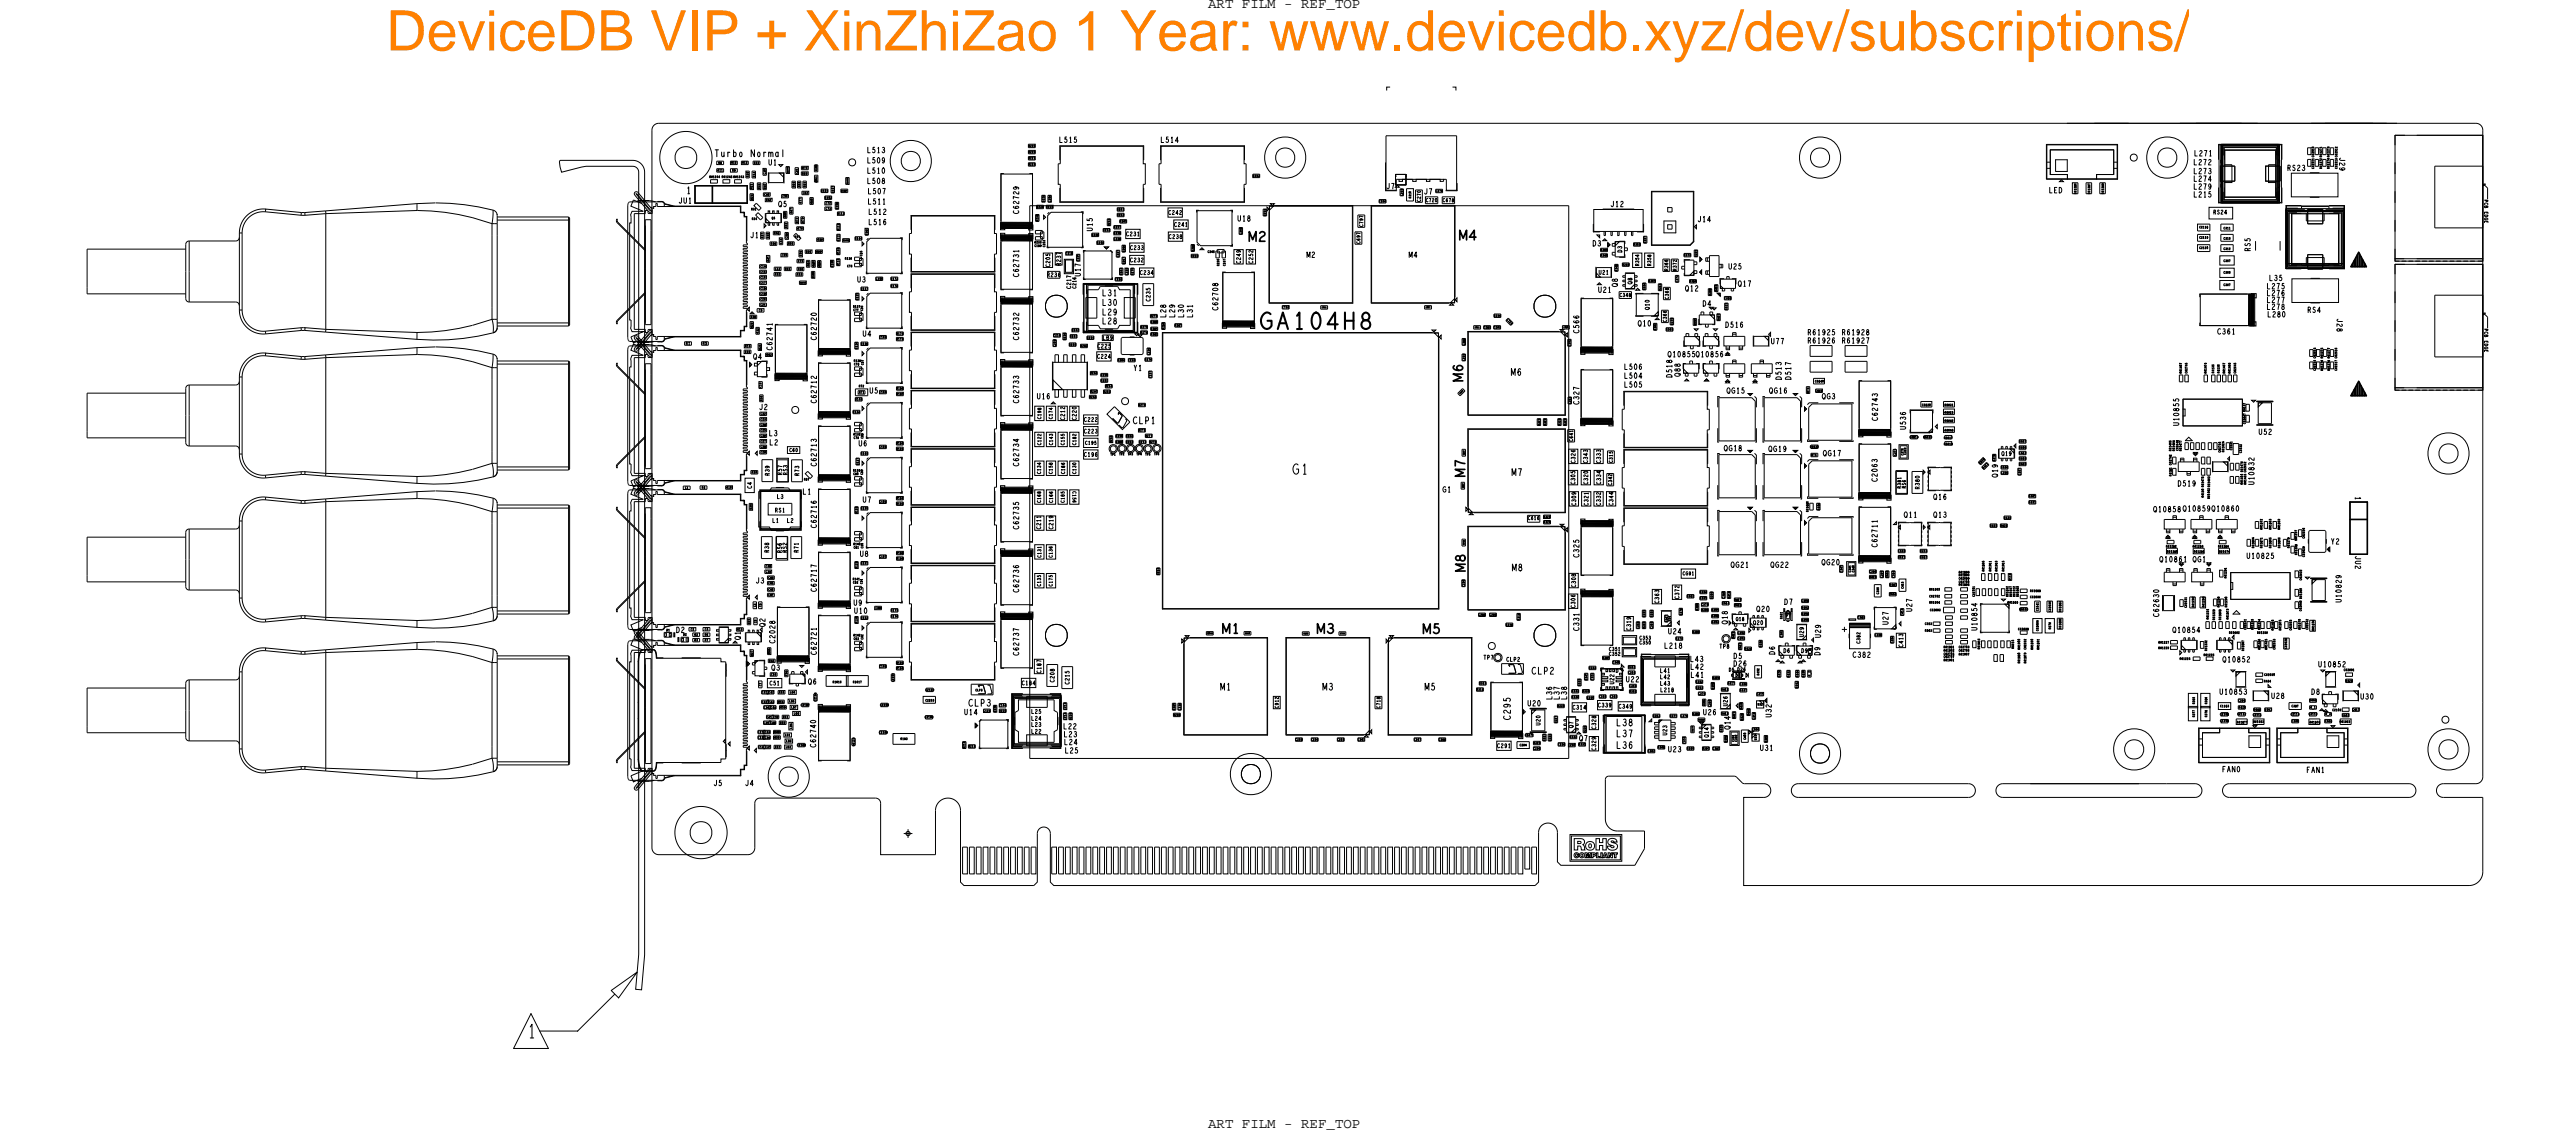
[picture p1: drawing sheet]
<svg xmlns="http://www.w3.org/2000/svg" width="376mm" height="166mm" viewBox="0 0 376 166" stroke-linecap="round" stroke-linejoin="round" font-family="sans-serif">
<defs><g id="words">
<text font-size="8.1" fill="#ff8000" x="56.3" y="7.4">DeviceDB VIP + XinZhiZao 1 Year: www.devicedb.xyz/dev/subscriptions/</text>
<g font-size="2.1">
<text x="176.2" y="1.2">ART FILM - REF_TOP</text>
<text x="176.2" y="164.4">ART FILM - REF_TOP</text>
</g>
<text font-size="2" x="77" y="151.4">1</text>
<g font-size="1">
<text x="104.2" y="22.8">Turbo</text>
<text x="109.5" y="22.8">Normal</text>
<text x="100.1" y="28.3">1</text>
</g>
<text font-size=".9" x="160.8" y="43.2">L31</text>
<g font-size=".8">
<text x="253.5" y="41.7">Q17</text>
<text x="173.9" y="46.3" transform="rotate(-90 173.9 46.3)">L31</text>
<text x="238.9" y="47.5">Q10</text>
<text x="245.8" y="42.4">Q12</text>
<text x="265.7" y="58.2">QG3</text>
<text x="291.3" y="69.6" transform="rotate(-90 291.3 69.6)">Q19</text>
<text x="277.7" y="75.5">Q11</text>
<text x="282" y="72.9">Q16</text>
<text x="282" y="75.5">Q13</text>
<text x="314" y="74.6">Q10858 Q10859Q10860</text>
<text x="343.5" y="72.4" transform="rotate(90 343.5 72.4)">1</text>
<text x="319.8" y="81.9">QG1</text>
<text x="108" y="93.3" transform="rotate(-90 108 93.3)">Q1</text>
<text x="230.3" y="92" transform="rotate(-90 230.3 92)">C331</text>
<text x="251.9" y="91" transform="rotate(-90 251.9 91)">Q18</text>
<text x="112.5" y="97.8">Q3</text>
<text x="252.3" y="106.4" transform="rotate(-90 252.3 106.4)">Q14</text>
<text x="230.3" y="108.1">Q7</text>
<text x="256.7" y="109.5">U31</text>
<text x="336.4" y="112.7">FAN1</text>
</g>
<g font-size=".6">
<text x="240.5" y="45.2" transform="rotate(-90 240.5 45.2)">Q10</text>
<text x="112.2" y="69.4" transform="rotate(-90 112.2 69.4)">R39</text>
<text x="114.8" y="69.3" transform="rotate(-90 114.8 69.3)">RS3</text>
<text x="116.5" y="69.4" transform="rotate(-90 116.5 69.4)">R73</text>
<text x="233.4" y="67.5" transform="rotate(-90 233.4 67.5)">C333</text>
<text x="291.9" y="66.4">Q19</text>
<text x="113" y="74.7">RS1</text>
<text x="112.1" y="80.6" transform="rotate(-90 112.1 80.6)">R38</text>
<text x="116.4" y="80.6" transform="rotate(-90 116.4 80.6)">R71</text>
<text x="249.2" y="107.5" transform="rotate(-90 249.2 107.5)">Q14</text>
</g>
<g font-size=".5">
<text x="277.2" y="71.2" transform="rotate(-90 277.2 71.2)">R381</text>
<text x="151.8" y="81.3" transform="rotate(-90 151.8 81.3)">C131</text>
<text x="253.2" y="90.5">Q18</text>
<text x="253.4" y="97.8">D26</text>
</g>
<text font-size=".4" x="100" y="50.3">R1</text>
<g font-size=".3">
<text x="106.7" y="23.8">R16</text>
<text x="108.3" y="23.8">R12</text>
<text x="104.7" y="25">R11</text>
<text x="109.2" y="25.8" transform="rotate(-90 109.2 25.8)">R30</text>
<text x="109.7" y="27.5" transform="rotate(-90 109.7 27.5)">R21</text>
<text x="110.1" y="25.8" transform="rotate(-90 110.1 25.8)">R14</text>
<text x="110.8" y="27.5" transform="rotate(-90 110.8 27.5)">R33</text>
<text x="117.5" y="27.3" transform="rotate(-90 117.5 27.3)">R81</text>
<text x="119.8" y="28">R101</text>
<text x="120.3" y="29">R103</text>
<text x="152" y="28.5" transform="rotate(90 152 28.5)">R231</text>
<text x="205.8" y="28.9" transform="rotate(-90 205.8 28.9)">R310</text>
<text x="109.6" y="30.7">R31</text>
<text x="109.7" y="32">R34</text>
<text x="111.3" y="34.7" transform="rotate(-90 111.3 34.7)">R37</text>
<text x="122.2" y="31.3">R113</text>
<text x="122.4" y="35.1" transform="rotate(-90 122.4 35.1)">R111</text>
<text x="122.4" y="33.6" transform="rotate(-90 122.4 33.6)">R112</text>
<text x="126.5" y="34.3" transform="rotate(-90 126.5 34.3)">R161</text>
<text x="150.9" y="35.5">R233</text>
<text x="238.3" y="35.8">R353</text>
<text x="324.3" y="33.4">C311</text>
<text x="112.2" y="38.1" transform="rotate(-90 112.2 38.1)">R41</text>
<text x="116.2" y="40.2">R53</text>
<text x="118" y="38.8" transform="rotate(-90 118 38.8)">R83</text>
<text x="122.4" y="38.7" transform="rotate(-90 122.4 38.7)">R110</text>
<text x="123.3" y="37.9">R136</text>
<text x="130" y="40.8">R173</text>
<text x="240.5" y="41.1">R361</text>
<text x="247.5" y="37.4" transform="rotate(-90 247.5 37.4)">R391</text>
<text x="124.5" y="44.9">R137</text>
<text x="217.9" y="46.2">R316</text>
<text x="220.6" y="47.1" transform="rotate(-135 220.6 47.1)">R317</text>
<text x="108.7" y="51.5">R18</text>
<text x="108.7" y="50.6">R19</text>
<text x="110.6" y="48.6" transform="rotate(-90 110.6 48.6)">R32</text>
<text x="111" y="51" transform="rotate(-90 111 51)">R35</text>
<text x="111.8" y="51.9">R43</text>
<text x="124.6" y="52.7">R138</text>
<text x="111.2" y="58.4" transform="rotate(-90 111.2 58.4)">R36</text>
<text x="125.3" y="57.4">RT1</text>
<text x="283.6" y="59.2">RG631</text>
<text x="322.9" y="54.4" transform="rotate(-90 322.9 54.4)">R4135</text>
<text x="323.7" y="54.4" transform="rotate(-90 323.7 54.4)">R4136</text>
<text x="327.4" y="60" transform="rotate(-90 327.4 60)">R4137</text>
<text x="124.5" y="63.5">R132</text>
<text x="130.8" y="65.6">R181</text>
<text x="224.6" y="62" transform="rotate(-90 224.6 62)">R321</text>
<text x="106" y="71.2">R10</text>
<text x="124.5" y="68.8">R139</text>
<text x="288.8" y="67.7" transform="rotate(-45 288.8 67.7)">R409</text>
<text x="289.3" y="68.4" transform="rotate(-45 289.3 68.4)">R411</text>
<text x="316.7" y="69.4" transform="rotate(-90 316.7 69.4)">R4181</text>
<text x="130.8" y="73.6">R183</text>
<text x="125.6" y="82.3">R151</text>
<text x="290.4" y="83.3" transform="rotate(-90 290.4 83.3)">R61911</text>
<text x="124.4" y="84.6">R141</text>
<text x="293.3" y="84.6" transform="rotate(-90 293.3 84.6)">R119</text>
<text x="101.3" y="93.5">R3</text>
<text x="107.6" y="91.9">R15</text>
<text x="125.1" y="90.9" transform="rotate(-90 125.1 90.9)">R130</text>
<text x="219.6" y="91.3">R318</text>
<text x="221.6" y="90.4" transform="rotate(-90 221.6 90.4)">R319</text>
<text x="259.9" y="90.2" transform="rotate(-90 259.9 90.2)">R431</text>
<text x="264.1" y="95.4" transform="rotate(-90 264.1 95.4)">R_4</text>
<text x="322.1" y="90.3" transform="rotate(-90 322.1 90.3)">R61231</text>
<text x="111.1" y="101.1">C31</text>
<text x="114.5" y="97.8" transform="rotate(90 114.5 97.8)">R63</text>
<text x="121.5" y="99.6">R1616</text>
<text x="124.4" y="99.6">R1617</text>
<text x="215.4" y="100.7">R314</text>
<text x="215.8" y="99.8">R315</text>
<text x="229.3" y="100.9">R333</text>
<text x="229.3" y="101.8">R334</text>
<text x="230.5" y="100" transform="rotate(-90 230.5 100)">R335</text>
<text x="230.8" y="100.9">R339</text>
<text x="231.5" y="99.2" transform="rotate(-90 231.5 99.2)">R341</text>
<text x="237.5" y="97.4">R351</text>
<text x="247.4" y="100.4">R393</text>
<text x="261" y="98.7" transform="rotate(-90 261 98.7)">R433</text>
<text x="264" y="98.6" transform="rotate(-90 264 98.6)">R_2</text>
<text x="110.6" y="106.9">C11</text>
<text x="111.5" y="106.9">C33</text>
<text x="114.2" y="104.7">R61</text>
<text x="131.4" y="107.9">R193</text>
<text x="222.4" y="107.3">R1671</text>
<text x="227.2" y="103.1">R330</text>
<text x="229" y="107.6">R332</text>
<text x="231.3" y="106.8" transform="rotate(-90 231.3 106.8)">R336</text>
<text x="241.1" y="104.5">R363</text>
<text x="243.6" y="104.5">R371</text>
<text x="246.9" y="104.2">R383</text>
<text x="251.1" y="104.2">R413</text>
<text x="256.2" y="107.9" transform="rotate(-90 256.2 107.9)">U31</text>
<text x="323.8" y="103.1">C1183</text>
<text x="328.6" y="104.4">C2111</text>
<text x="334.1" y="104.3">C2113</text>
<text x="337" y="103.3">R_1</text>
<text x="339.2" y="104.3">R_3</text>
<text x="110.6" y="109.1">C13</text>
<text x="113" y="109.1">R51</text>
<text x="225.4" y="108" transform="rotate(-90 225.4 108)">R323</text>
<text x="230.3" y="108.7">R331</text>
</g>
<g font-size=".2">
<text x="119.1" y="26.6" transform="rotate(-90 119.1 26.6)">R1621</text>
<text x="122.7" y="27.9">R1637</text>
<text x="123.7" y="26.8" transform="rotate(-90 123.7 26.8)">R1639</text>
<text x="123" y="35.1">R1638</text>
<text x="213" y="57.5" transform="rotate(-45 213 57.5)">C 6 5 0</text>
<text x="247.7" y="105">R1619</text>
<text x="248.6" y="102.9" transform="rotate(-90 248.6 102.9)">R1618</text>
</g>
</g></defs>
<!-- layer: Board Outline -->
<g fill="none" stroke="#000" stroke-width=".15">
<path d="M95.4 18.3l.3-.2 .4-.1h265a1 1 0 0 1 1 1v94.3a1 1 0 0 1-1 1h-4.9a1 1 0 0 0-.9 1 1 1 0 0 0 1 1h5.8v10.8a2 2 0 0 1-2 2h-105.8v-12.8h3a1 1 0 0 0 .9-1.1 1 1 0 0 0-1-.9h-2.9l-1.1-1-.3-.1h-18.4l-.3 .1-.1 .3v6a1.75 1.75 0 0 0 1.8 1.6h3.9v2.5l-1.4 2.5h-10.8l-.5-.5v-4.3a1.37 1.37 0 0 0-1.3-1.4 1.37 1.37 0 0 0-1.4 1.4v7.2l-.5 .5h-70.2l-.5-.5v-7.1a.95 .95 0 0 0-1-.9 .95 .95 0 0 0-.9 .9v7.1l-.5 .5h-10.2l-.5-.5v-10.5a1.82 1.82 0 0 0-1.9-1.7 1.82 1.82 0 0 0-1.8 1.8v6.4h-8v-7.5l-.1-.4-.3-.3h-17.3l-.4 .2-.2 .5v6.6a1 1 0 0 1-1 .9h-13.1a1 1 0 0 1-.9-1v-104.6l.1-.4zM362.1 24.2h-7v9h7M362.1 43h-7v9h7M261.5 114.6l.4-.2 .3-.1h24.9a1 1 0 0 1 1 1 1 1 0 0 1-1 1h-24.9a1 1 0 0 1-.9-.6 1 1 0 0 1 .2-1.1zM291.4 114.6l.3-.2 .4-.1h28a1 1 0 0 1 1 1 1 1 0 0 1-1 1h-28a1 1 0 0 1-.9-.6 1 1 0 0 1 .2-1.1zM325.1 116.3a1 1 0 0 1-1-1 1 1 0 0 1 1-1h26.2a1 1 0 0 1 1 1 1 1 0 0 1-1 1h-26.2M229 121.7h7.5v3.9h-7.5zM229.2 121.9h7.1v3.5h-7.1zM229.6 122.3h.9a.48 .48 0 0 1 .6 .3 .48 .48 0 0 1-.3 .6l.3 .2v.5h-.5l-.1-.4-.1-.1h-.3v.5h-.5zM229.6 124.4h.4l.2 .2h-.2a.14 .14 0 0 0-.2-.1 .14 .14 0 0 0 0 .2l.1 .2 .1-.1h.2a.37 .37 0 0 1-.5 .2 .37 .37 0 0 1-.1-.6zM230.1 122.7h.4l.1 .2-.5 .1zM231.1 124.4h.4l.1 .4 .1-.4h.3v.7h-.2v-.5l-.2 .5h-.1l-.1-.5v.5h-.3z"/>
<path d="M231.8 123.1a.27 .27 0 0 1 .3 .2 .27 .27 0 0 1-.3 .3l-.1-.3zM232.1 124.4h.4a.27 .27 0 0 1 .2 .3 .27 .27 0 0 1-.4 .2v.2h-.2zM232.3 124.5l.2 .1v.1h-.2zM232.8 122.3h.5v.6h.4v-.6h.5v1.6h-.5v-.6h-.4v.6h-.5zM232.8 124.4h.2v.5h.4v.2h-.6zM233.4 124.4h.3v.7h-.3zM234 124.4h.2l.3 .7h-.3v-.1l-.5 .1zM234.1 124.6l.1 .2h-.2zM234.5 124.4h.2l.3 .3v-.3h.2v.7h-.2l-.3-.4v.4h-.2zM234.6 122.5a.75 .75 0 0 1 1.2 .3h-.5a.17 .17 0 0 0-.1-.2 .17 .17 0 0 0-.2 .2l.3 .1a.57 .57 0 0 1 .6 .6 .57 .57 0 0 1-.8 .5 .65 .65 0 0 1-.7-.6h.5a.21 .21 0 0 0 .2 .2 .21 .21 0 0 0 .2-.2l-.3-.1a.51 .51 0 0 1-.5-.3 .51 .51 0 0 1 .1-.5zM235.3 124.4h.6v.1h-.2v.6h-.2v-.6h-.2z"/>
<circle cx="100" cy="23" r="1.6"/>
<circle cx="154.1" cy="44.7" r="1.61"/>
<circle cx="225.3" cy="44.7" r="1.61"/>
<circle cx="154.1" cy="92.7" r="1.61"/>
<circle cx="225.3" cy="92.7" r="1.61"/>
<circle cx="182.4" cy="112.9" r="1.41"/>
<circle cx="265.4" cy="109.9" r="1.41"/>
<circle cx="102.2" cy="121.4" r="1.6"/>
<circle cx="230.7" cy="124.7" r=".18"/>
<circle cx="230.7" cy="124.7" r=".38"/>
<circle cx="231.9" cy="123.3" r=".65"/>
</g>
<!-- layer: Components -->
<g fill="none" stroke="#000" stroke-width=".15">
<path d="M202.7 12.7h-.5v.5M211.8 12.7h.5v.5M349.3 19.7h12.8v18.4h-12.8zM27.1 36.3h-14.4v6.5h14.4M27.6 35.1v8.9M27.6 35.1l-.4 .2-.1 .3v7.9l.1 .4 .4 .1M34.9 34.6l-.1 .4-.4 .1h-6.8M34.9 34v11.2M34.9 34h.4M35.3 34v11.2M38.7 30.9v-.4l5.2 .5M38.7 30.9a3.1 3.1 0 0 0-3.4 3.1"/>
<path d="M38.7 30.9l5.2 .5M38.7 30.5a3.5 3.5 0 0 0-3.8 3.5M43.9 31.4h.6M43.9 31h.5M43.9 31v.4M44.4 31l.1 .4M47.5 30.8v.4M47.5 31.2v16.8M47.5 31.2l-3 .2M60.8 29.7v1l-13.3 .5M60.8 29.7l-16.4 1.3M60.8 30.7a32.9 32.9 0 0 1 8.1 1"/>
<path d="M63.5 29.6l-2.7 .1M63.6 29.6a34 34 0 0 1 8.3 1M68.9 31.7l2.9 .9M71.7 32.6l.2-2 .4 .3 .2 .5v15.2M71.8 32.6h.7M71.8 32.6v14M72.5 31.2v.2M72.5 32.1h10.6M72.5 31.6h10.4M81.7 23.4h10.6a1.73 1.73 0 0 1 1.7 1.7v114.1l-.4 5.1h-.9l.4-5.1v-114.2l-.2-.5-.5-.2-6.9-.1-3.6 .9-.2-.7-.1-.8zM82.9 31.6v15.9M82.9 31.6l.2 .2v15.6l-.2 .1"/>
<path d="M89.9 32.2l.1 .1M91.8 34.3v10.6M92.5 35v9.2M92.6 28h.2h.2l2.1 2.5v.6h-.6v-.4l-2-2.3zM92.9 29.4l.2-.2h1.6l.9 .2M93.6 29.7l-1.2-.5-.4 .9 1.8 .7h-1.6l-.2 .5v1.2h-.2v1.6M94.1 36.4l-4-4-.1-.4-.1-.1 .1 .6 4.1 4.1M94.1 32h.8v15.3h-.8zM94.5 30.7h-.4v.4h-1.6v3.7M94.5 30.7l.6 .4M94.8 30.2l.5 .2v-.3h.4v-.4h.2v.4h12.1v.9h.5v.6h.4v3.9h.1v.2h-.6v.3h.6v.2h-.6v.3h.6v.2h-.6v.3h.6v.2h-.6v.3h.6v.2h-.6v.3h.6v.2h-.6v.3h.6v.2h-.6v.3h.6v.2h-.6v.3h.6v.2h-.6v.3h.6v.2h-.6v.3h.6v.2h-.6v.3h.6v.2h-.6v.3h.6v.2h-.6v.3h.6v.2h-.6v.3h.6v.2h-.6v.3h.6v.2h-.6v.3h.6v.2h-.6v.3h.6v.2h-.6v.3h.6v.2h-.6v.3h.6v.2h-.2v2.4h-.3v.6h-.5v.9h-12.1v.4h-.2v-.4h-.4v-.3l-.5 .2M95.1 30.8l-2.3-2.6 1.9 2.4 .4 .3"/>
<path d="M95.9 29.4h.7l.3 .3 1.4 .3h9.7v.9l.6 .1v.6h.3v3.5M96.9 29.8l1.4 .3M96.9 30.1l-.1-.5-.3-.2h-4.7l-.2 .3-.1 19.5 .1 .4 .2 .2h4.7l.3-.2 .1-.5M103.6 26.2h1v.5h-1zM104.5 23.5h1v.5h-1zM104.5 24.6h1v.5h-1zM105.4 26.2h1v.5h-1zM106.5 24.6h1v.5h-1zM106.5 23.5h1v.5h-1zM107.1 26.2h1v.5h-1zM108.1 23.5h1v.5h-1zM108.5 30.9v.1"/>
<path d="M108.6 31.4h.1M108.8 24.9h.5v1h-.5zM109.4 28.3h.5v.9h-.5zM109.4 26.6h.5v1.1h-.5zM109.7 24.9h.5v1h-.5zM109.8 23.5h1v.5h-1zM110.3 29.6l.7 .7-.3 .4-.8-.7zM110.4 26.7h.5v1h-.5zM110.5 31l.8 .7-.4 .4-.7-.7zM110.8 38.6h1v.5h-1zM110.8 39.4h1v.5h-1zM110.9 33.9h.5v.9h-.5z"/>
<path d="M111.3 24.6h.5v1h-.5zM111.3 26.7h.5v1h-.5zM111.3 28.1h1v.5h-1zM111.4 32.6l.3 .3-.3 .3zM111.6 28.9h1v.5h-1zM111.6 31.1v1.4M111.7 31.9l.6 .6h-.6zM111.7 31.1h2.2v1.4h-2.2zM111.7 33.9h.5v.9h-.5zM111.8 37.2h.5v1h-.5zM112 31.1v-.4h.2v.4M112 32.5v.3h.2v-.3"/>
<path d="M112.1 25.2v1.5M112.1 25.2h2.2v1.4h-2.2zM112.3 35.3h1v.5h-1zM112.7 32.5v.3h.2v-.3M112.7 31.1v-.4h.2v.4M112.8 33.7h1v.5h-1zM112.9 39.7h1v.5h-1zM112.9 39h1v.5h-1zM113.3 31.1v-.4h.2v.4M113.3 32.5v.3h.2v-.3M113.6 24h.5l-.2 .3zM113.6 34.7h.5v1h-.5z"/>
<path d="M113.7 25.2h.6v.6zM113.9 36.9h1v.5h-1zM114 31.1v1.4M114 28.4h1v.5h-1zM114.3 30.8h.5v1h-.5zM114.3 25.2v1.5M114.4 39h1v.5h-1zM114.4 32.4h.5v1h-.5zM114.5 33.9h.5v1h-.5zM114.6 24.3h.5v1h-.5zM114.8 35.3h1v.5h-1zM115.2 30.2h.5v1h-.5z"/>
<path d="M115.5 26.4h.5v1h-.5zM115.7 34.4l.4-.4 .7 .7-.4 .4zM115.9 24.4h.5v1.1h-.5zM116 31.6h.5v1h-.5zM116.1 39.8h1v.5h-1zM116.2 33.1h1v.5h-1zM116.2 37.8h1v.5h-1zM116.2 39h1v.5h-1zM116.3 26.4h.5v1h-.5zM116.5 28.8h.5v1h-.5zM116.5 36.5h.5v1h-.5zM116.8 31.6h.5v1h-.5z"/>
<path d="M116.9 25.1h1v.5h-1zM116.9 24.2h1v.5h-1zM116.9 27.9h1v.5h-1zM117.1 26.4h.5v1h-.5zM117.4 36.5h1v.4h-1zM117.6 38h.5v1h-.5zM118.1 28.8h.5v1h-.5zM118.3 39.6h.5v1h-.5zM118.4 38h.5v1h-.5zM118.8 24h.5v1.1h-.5zM118.8 25.5h.5v1.1h-.5zM118.9 36.5h1v.4h-1z"/>
<path d="M119.1 34.7h1v.5h-1zM119.2 38h.5v1h-.5zM119.7 27.6h1v.5h-1zM120.3 28.6h1v.5h-1zM120.3 30.2h1v.5h-1zM120.3 29.4h1v.5h-1zM121.1 38h.5v.9h-.5zM121.2 27.1h.5v1h-.5zM121.8 29.5h.5v1h-.5zM122 37.7h.5v1h-.5zM122 36.1h.5v1h-.5zM122 34.2h.5v1h-.5z"/>
<path d="M122 32.6h.5v1h-.5zM122.1 30.9h1v.5h-1zM122.6 27.6h1v.5h-1zM122.9 34.8h1v.5h-1zM123.3 25.9h.5v1h-.5zM124.6 37.5h1v.5h-1zM124.6 38.4h1v.5h-1zM124.7 34.5h1v.5h-1zM125.4 37.7h.5v1h-.5zM125.7 35.3l.3 .3-.3 .2zM126.1 33.3h.5v1h-.5zM126.3 39.6v.3h.3"/>
<path d="M126.4 35.2l.5-.4h4.6v5h-5.1zM126.6 34.8l-.2 .2M131.3 34.7h.3v.3M131.6 39.6v.3h-.3M132.9 33.5v-2.1h12.2v2.1M132.9 37.6v2.1h12.2v-2.1M132.9 31.5h12.1v2.5h.3v3h-.3v2.6h-12.1v-2.6h-.3v-3h.3zM145.9 32.8h.6v.7h-.6zM145.9 34h.6v.7h-.6zM146 25.4h4.6M146 32.5h4.5M146 32.6l4.5 .1"/>
<path d="M146 33.1h4.6M146 32.7l4.6 .1M146 32.4h4.6M146 34.5h4.6M146 34.8h4.6M146 35.1h4.6M146 35h4.5M146 32.5l4.6 .1M146 35l4.6 .1M146 34.9l4.6 .1M146 34.6h4.6h-4.6M146 34.7l4.5 .1"/>
<path d="M146 32.8l4.5 .1M146 34.4h4.6h-4.6M146.1 34.2v.2M146.1 34.5v.1M146.1 34.7v.2M146.1 35v.1M146.4 25.3h-.4v8M150 21h1v.5h-1zM150 22.8h1v.5h-1zM150 21.9h1v.5h-1zM150 23.7h1v.5h-1zM150 32.8h.6v.7h-.6z"/>
<path d="M150 34.1h.6v.7h-.6zM150.2 25.3h.4v8h-4.6M150.2 30h78.6v80.6h-78.6zM150.4 32.4v.2M150.4 32.7v.2M150.4 32.9v.2M150.4 33.2v.1M150.5 34.2h-4.5v8.1h.4M150.5 34.7h-4.5M150.5 34.9h-4.5M150.6 32.9h-4.6h4.5M150.6 33.1l-4.6 .1h4.5"/>
<path d="M150.6 33h-4.6M150.6 32.8l-4.6 .1M150.6 32.7h-4.6M150.6 34.5l-4.6 .1M150.6 34.2v8.1h-.4M151 33.6h1v.5h-1zM151 34.5h1v.5h-1zM151 31.3h.5v1h-.5zM151.2 29.9h1v.5h-1zM151.7 33.8h.5v1h-.5zM151.9 28.5h.5v1h-.5zM152.1 36.9h1.4v2.1h-1.4z"/>
<path d="M152.2 31.4l.3 .3-.3 .3zM152.6 29.9h1v.5h-1zM152.7 35.8v.3h.3M152.8 39.6h1.8v1h-1.8zM152.8 28.5h.5v1h-.5zM153 31l-.2 .2M153.3 31h4.6v5.1h-5.1v-4.6zM153.9 36.8h1v1.8h-1zM154.6 27.4v2.1h12.2v-2.1M154.6 23.3v-2h12.2v2M154.6 21.3h12.1v2.6h.3v3h-.3v2.5h-12.1v-2.5h-.3v-3h.3zM155.2 37.8h1.4v2.1h-1.4z"/>
<path d="M155.4 37.9h1v1.8h-1zM155.4 36.7h1v.5h-1zM157 37.1h.5v1h-.5zM157.7 30.9h.2v.3M157.9 35.8v.3h-.2M158.1 36.6h3.9l.2 .2v3.9h-4.1zM158.3 36.5h-.3v.3M159.2 34h1v.5h-1zM160 35.1h1v.5h-1zM160.9 33.3h1v.5h-1zM161.1 36h.5l-.2 .3zM161.5 31.9h.5v1h-.5z"/>
<path d="M162 36.5l.2 .3M162.4 33.7h1v.5h-1zM162.4 32.9h1v.5h-1zM162.4 34.6h1v.5h-1zM162.8 36.5h.5v1h-.5zM162.9 31.1h1v.5h-1zM162.9 30.3h1v.5h-1zM163.3 39.1h.5v1h-.5zM163.3 32h1v.5h-1zM163.6 35.8h.5v1h-.5zM163.6 37.5h.5v1h-.5zM164.1 39.1h.5v1h-.5z"/>
<path d="M164.2 33.4h2.1v1.4h-2.1zM164.7 37.2h2.1v1.4h-2.1zM164.7 35.4h2.1v1.4h-2.1zM164.9 39.1h.5v1h-.5zM166.2 39.1h2.1v1.3h-2.1zM169.3 27.4v2.1h12.2v-2.1M169.3 23.3v-2h12.2v2M169.3 21.3h12.1v2.6h.3v3h-.3v2.5h-12.1v-2.5h-.3v-3h.3zM170.3 30.3h2.1v1.4h-2.1zM170.4 33.8h2.1v1.4h-2.1zM171.2 32.1h2.1v1.3h-2.1zM173.7 35.7h.5v1h-.5z"/>
<path d="M173.7 37.1h1v.5h-1zM174.6 30.7h5.1v5.1h-4.6l-.5-.5zM174.6 35.6l.2 .2M174.8 30.7h-.3v.2M175 36.4l.3-.3 .3 .3zM177.3 36.6h.5v1h-.5zM177.5 36.4h1v.5h-1zM178.2 36.6h.5v1h-.5zM178.3 39.7h4.6M178.7 39.7h-.4v8M179.5 30.7h.2v.2M179.7 35.6v.3h-.2"/>
<path d="M179.9 36.4h1.4v2.1h-1.4zM180.7 33.2h.5v1h-.5zM181.8 36.4h1.3v2.1h-1.3zM182.5 39.7h.4v8h-4.5M182.7 25.4h1v.5h-1zM184.2 30.5h.5v1h-.5zM184.8 30.2l.3 .3-.3 .3zM185.1 30.1h.6l-.6 .6zM185.1 30.1h12.1v14.1h-12.1zM185.3 29.7h.5l-.2 .3zM186 30h11.3v14.2h-12.2v-13.3M197.6 33.8h1v1.8h-1z"/>
<path d="M198 31.3h1v1.8h-1zM200 30.1h12.1v14.1h-12.1zM201.1 29.1h1v.5h-1zM202.1 23.7v4.1h1.6M203.5 27.3l.3-.3 .3 .3zM203.5 25.4v1.6h1.5v-1.6M203.5 25.4h1.5M203.6 25.6v.2M204 26.2v.2h.5v-.2h1.5v.2h.5v-.2h1.5v.2h.5v-.2h1.5v.2h.5v-.2h.4v1.5h1.5v-7.9h-10.3v7.9h1.5v-1.5h6.9M204.2 27.5h.5v1h-.5zM205.1 25.6v.2M205.1 27.5h1v1.8h-1z"/>
<path d="M206.4 27.7h1v1.8h-1zM207.9 28.7h1.8v1h-1.8zM209.4 27.6h1v.5h-1zM210.3 28.7h1.8v1h-1.8zM212.5 26.7v1.1h-1.6M232.4 32.7v1.1h.9M232.4 30.5h7.2v3.2h-7.2zM232.7 39v1.5M232.8 39h2.1v1.4h-2.1zM232.8 39.8l.6 .6h-.6zM232.9 34.3h.4v.4zM233.4 37h1v.5h-1z"/>
<path d="M233.4 36.2h1v.5h-1zM233.7 35.1l.3-.3 .3 .3zM233.8 30.5h4.5M233.9 33.7v.6h.2v-.6M234.4 35.4l.3 .3-.3 .3zM234.5 35.4l.3 .3-.3 .3zM234.9 33.7v.6h.2v-.6M235 39v1.5M235.5 38.5h.5v1h-.5zM235.6 35.2h.6l-.6 .6zM235.6 35.2h1.3v2.3h-1.3zM235.6 35.5h-.5v.4h.5"/>
<path d="M235.6 36.8h-.5v.4h.5M235.9 33.7v.6h.2v-.6M236.2 35.2h.8v.3M236.6 38.3h1v.5h-1zM236.9 36.1h.4v.5h-.4M236.9 33.7v.6h.2v-.6M237 37.1v.4h-.8M237 39.8h1.4M237 39.9h1.4v2.2h-1.4zM237.9 33.7v.6h.2v-.6M238.1 36.9h1.3v2.1h-1.3zM238.2 35.4h1v.5h-1z"/>
<path d="M239.7 34.4h.5v1h-.5zM239.7 32.7v1.1h-.9M239.8 36.9h1.4v2.1h-1.4zM240.8 27.9h6.2v7.3l-.5 .6h-5.7zM240.9 28h6.1v7.2l-.6 .5h-5.5zM242.5 37.8h1v1.8h-1zM242.7 32.2h1.7v1.8h-1.7zM243.2 30.3h.6v.6h-.6zM243.2 32.8h.6v.6h-.6zM243.7 37.8h1v1.8h-1zM245.6 37h1v.5h-1zM245.6 39.8v.4h.8"/>
<path d="M245.7 37.9h1.3v2.2h-1.3zM245.7 38.8h-.4v.4h.4M246.4 37.9h-.8v.4M247 39.5h.5v.4h-.5M247 38.2h.5v.4h-.5M247.1 36.5h.5v.9h-.5zM247.1 33.1l.3-.3v.6zM247.9 39.7l.2-.3v.6zM247.9 37.5l.3 .3-.3 .3zM249 37.6v.5M249 39.5v.5M249.3 37.3h1.4v3h-1.4z"/>
<path d="M249.3 39.5h-.6v.5h.6M249.3 37.6h-.6v.5h.6M250.7 38.5h.5v.6h-.5M251 38.5v.6M298.4 21.1h10.4v5h-10.4zM298.5 23.6h.5M298.5 21.1h10.3v5h-10.3zM298.5 24.5h.5M299 21.8v3.7h2.5M299 21.8h9.3v3.7M299.8 23.3h1.7v1.7h-1.7zM300.3 26.5l.3-.3 .3 .3z"/>
<path d="M301.5 25.5v.6M302.2 26.6h.8v1.7h-.8zM304.2 26.6h.8v1.7h-.8zM306.2 26.6h.8v1.7h-.8zM308.3 25.5h-2.5v.6M308.3 23.6h.5M308.3 24.5h.5M320.5 35.7h1.8v1h-1.8zM320.5 34.2h1.8v1h-1.8zM320.5 32.7h1.8v1h-1.8zM322.2 30.2h3.4v1.7h-3.4zM323.5 23.2v-2.1h9.3v2.1"/>
<path d="M323.5 27.4v2.2h9.3v-2.2M323.6 21.1h9.1v8.4h-9.1zM323.7 39.1h2.1v1.4h-2.1zM323.7 37.3h2.1v1.4h-2.1zM323.8 24.2h2.1v2.2h-2.1zM323.9 35.7h1.8v1h-1.8zM323.9 32.7h1.8v1h-1.8zM323.9 34.2h1.8v1h-1.8zM323.9 21.1v2.7M323.9 26.9v2.7M324 21.1v8.4h8.4v-8.4M324.1 21.1v1.6"/>
<path d="M324.1 27.9v1.7M324.2 23.3h-.3v4h.3M324.2 21.1v8.4h8v-8.4M324.4 24h1.1v2.6h-1.1M324.4 21.5h7.6v7.6h-7.6zM324.4 27.4v1.4h7.5v-1.4M324.4 23.2v-1.3h7.5v1.3M324.5 21.9h7.4v6.8h-7.4zM328.9 35.2v1.3M330.4 24.2h2.1v2.2h-2.1zM332 24h-1.2v2.6h1.2M332 28v1.2h-7.7v-1.2"/>
<path d="M332 22.6v-1.1h-7.7v1.1M332.2 23.3h.3v4h-.3M332.2 21.3h-8.1v8.1h8.1M332.2 21.1v8.5M332.4 21.1v2.7M332.4 26.9v2.7M332.5 35.2v1.3M333.4 39.1h8.4M333.4 30h8.4v9.1h-8.4zM333.4 30.7h8.4M333.6 30.8h8.1v8.1h-8.1zM333.8 31.1h7.6v7.6h-7.6z"/>
<path d="M334.2 25.3h6.8v3.4h-6.8zM334.2 31.2h6.8v7.4h-6.8zM334.9 31h-1.1v7.7h1.1M335.1 30.4h-1.7v8.1h1.7M335.6 30h-2.2v9.2h2.2M335.6 31.1h-1.4v7.6h1.4M335.6 30.4v-.3h4v.3M335.6 38.4v.3h4v-.3M336.1 30.6h-2.7v8.6h2.7M336.3 31.1v1.1h2.6v-1.1M336.3 38.7v-1.1h2.6v1.1M336.5 23.2h.5v1h-.5z"/>
<path d="M336.5 21.5h.5v1h-.5zM336.5 30.5h2.2v2.1h-2.2zM336.5 37.1h2.2v2.1h-2.2zM336.9 25.2h1.3M336.9 28.8h1.3M337.6 23.2h.5v1h-.5zM337.6 21.5h.5v1h-.5zM338.7 21.5h.5v1h-.5zM338.7 23.2h.5v1h-.5zM339.2 30.6h2.7M339.2 39.2h2.7M339.7 31.1h1.4v7.6h-1.4"/>
<path d="M339.7 30h2.2v9.2h-2.2M339.8 23.2h.5v1h-.5zM339.8 21.5h.5v1h-.5zM340.2 38.5h1.7M340.2 30.4h1.7M340.3 31h1.2v7.7h-1.1M341.8 30.4h-8.4v8h8.4M349.3 38.5h12.8v18.4h-12.8zM349.3 37.7h12.8M362.2 26.8h.3l-.3 .3zM362.2 26.8l.6 .6v1.6M27.1 57.3h-14.4v6.5h14.4"/>
<path d="M27.6 44h6.8l.4 .2 .1 .3M27.6 56.1v8.9M27.6 56.1l-.4 .2-.1 .3v7.9l.1 .4 .4 .1M34.9 55.6l-.1 .4-.4 .1h-6.8M34.9 45.2h.4M34.9 55v11.2M34.9 55h.4M34.9 45.2a3.5 3.5 0 0 0 3.8 3.5M35.3 55v11.2M35.3 45.2a3.1 3.1 0 0 0 3.4 3.1M38.7 51.9v-.4l5.2 .5M38.7 51.9a3.1 3.1 0 0 0-3.4 3.1"/>
<path d="M38.7 51.9l5.2 .5M38.7 48.3v.4M38.7 51.5a3.5 3.5 0 0 0-3.8 3.5M43.9 52.4h.6M43.9 47.8v.4M43.9 47.8l-5.2 .5M43.9 52h.5M43.9 52v.4M43.9 48.2l-5.2 .5M44.4 52l.1 .4 3-.2M44.4 48.2l16.4 1.3M44.4 48.2h-.5"/>
<path d="M44.5 47.8h-.6M47.5 51.8v.4M47.5 48l-3-.2-.1 .4M47.5 52.2v16.8M47.5 48l13.3 .5M47.5 48v.4M60.8 48.5v1M60.8 48.5h.1M60.8 50.7v1l-13.3 .5M60.8 50.7l-16.4 1.3M60.8 51.7a32.9 32.9 0 0 1 8.1 1M63.5 50.6l-2.7 .1"/>
<path d="M63.6 50.6a34 34 0 0 1 8.3 1M68.9 47.5a32.8 32.8 0 0 1-8.1 1M68.9 52.7l2.9 .9M71.8 53.6v14M71.8 53.6h.7M71.8 46.6h.7M71.8 46.6l-2.9 .8M71.9 48.5a34 34 0 0 1-11.1 1M72.5 52.2v.2M72.5 53.6v-1.4l-.2-.4-.4-.2-.2 2M72.5 53.6v14M72.5 46.6v1.4l-.2 .3-.4 .2v-.8l-.1-1.1"/>
<path d="M72.5 52.6h10.4M72.5 53.1h10.6M72.5 47.1h10.6M72.5 47.5h10.4M82.9 52.6l.2 .2v.3M82.9 52.6v15.9M83.1 53.1v15.3l-.2 .1M89.9 53.2l.1 .1M90 46.9h-.1M91.8 45.1v1.6h.2v1.2l.2 .5h1.6l-1.8 .7 .4 .9 1.2-.5M91.8 55.3v10.6M92.5 44.4v3.6h1.6v.5h.4l.1-.4 .5-.1"/>
<path d="M92.5 56v9.2M92.6 49h.2h.2l2.1 2.5v.6h-.6v-.4l-2-2.3zM92.9 50.4l.2-.2h1.6l.9 .2M92.9 49.8l.2 .1h1.6l.7-.1M93.6 50.7l-1.2-.5-.4 .9 1.8 .7h-1.6l-.2 .5v1.2h-.2v1.6M94.1 57.4l-4-4-.1-.4-.1-.1 .1 .6 4.1 4.1M94.1 42.6l-4.1 4.1-.1 .5h.1l.1-.4 4-4M94.1 53h.8v15.3h-.8zM94.5 51.7h-.4v.4l-1.6 .1v3.6M94.5 48.5l-1.9 2.2-.1 .3 .1 .2 .4-.1 2.1-2.4M94.5 51.7l.6 .4M94.8 51.2l.5 .2v-.3h.4v-.4h.2v.4h12.1v.9h.5v.6h.4v3.9h.1v.2h-.6v.3h.6v.2h-.6v.3h.6v.2h-.6v.3h.6v.2h-.6v.3h.6v.2h-.6v.3h.6v.2h-.6v.3h.6v.2h-.6v.3h.6v.2h-.6v.3h.6v.2h-.6v.3h.6v.2h-.6v.3h.6v.2h-.6v.3h.6v.2h-.6v.3h.6v.2h-.6v.3h.6v.2h-.6v.3h.6v.2h-.6v.3h.6v.2h-.6v.3h.6v.2h-.6v.3h.6v.2h-.6v.3h.6v.2h-.6v.3h.6v.2h-.2v2.4h-.3v.6h-.5v.9h-12.1v.4h-.2v-.4h-.4v-.3l-.5 .2"/>
<path d="M95.1 51.8l-2.3-2.6 1.9 2.4 .4 .3M95.1 48v.8h.2M95.1 48.3l-.4 .3-1.9 2.4 2.3-2.6M95.1 48.1l-.6 .3M95.9 50.4h.7l.3 .3 1.4 .3h9.7v1h.6v.6h.3v3.5M96.9 50.8l1.4 .3M96.9 51.1l-.1-.5-.3-.2h-4.7l-.2 .3-.1 19.5 .1 .4 .2 .2h4.7l.3-.2 .1-.5M98.3 49.1l-1.4 .3M99.8 49.8h1v.5h-1zM102.3 49.8h1v.5h-1zM108.5 52h.1M108.5 51.1h1v.5h-1z"/>
<path d="M108.5 50.2h1v.5h-1zM108.6 52.4h.1M108.9 45.5v2.1h-.3v.6h-.6v.9h-9.7l-1.4 .4-.3 .3-.7 .1M109 45.1l.3-.3v.6zM109.3 52.9l.3 .3-.3 .3zM109.4 46h1v.5h-1zM109.4 46.9h.5v1h-.5zM109.7 45.5l.3 .2h-.6zM110.2 47.7h.5v1h-.5zM110.4 45h1v.5h-1zM110.5 52.7h.6l-.6 .6zM110.5 52.7h1.3v2.2h-1.3z"/>
<path d="M110.5 54.3h-.5v.4h.5M110.5 53h-.5v.4h.5M110.6 50.1h.5v1h-.5zM110.7 55.6h.5v1.1h-.5zM110.8 43.4h1v.5h-1zM110.8 42.6h1v.5h-1zM110.8 41h1v.5h-1zM110.8 40.2h1v.5h-1zM110.8 44.2h1v.5h-1zM110.8 41.8h1v.5h-1zM110.8 57.6h.5v1h-.5zM111.1 52.7h.8v.3"/>
<path d="M111.7 51.5h1v.5h-1zM111.8 53.6h.4v.4h-.4M111.9 54.6v.4h-.8M113 54.8h.6v.7h-.6zM113.1 47.4h4.6M113.1 54.5h4.5h-4.5M113.1 54.6l4.5 .1M113.1 54.7l4.6 .1M113.1 54.4h4.6M113.1 55.2h4.5M113.1 55.1h4.6M113.1 54.8l4.5 .1"/>
<path d="M113.1 55.3h4.6M113.5 47.3h-.4v8M116.6 41h1v.5h-1zM117.1 54.8h.6v.7h-.6zM117.3 47.3h.4v8M117.5 54.4v.2M117.5 54.7v.2M117.5 54.9v.2M117.5 55.2v.1M117.7 54.7h-4.6M117.7 54.9h-4.6h4.5M117.7 55.1l-4.6 .1"/>
<path d="M117.7 55h-4.6M117.7 54.8l-4.6 .1M119.3 51.2h.6v.7h-.6zM119.4 43.8h4.6v7.9M119.4 53h4.6v7.9M119.4 50.9h4.5M119.4 51l4.5 .1M119.4 51.6h4.5M119.4 51.5h4.6M119.4 51.1l4.6 .1M119.4 50.8h4.6M119.4 50.9l4.6 .1"/>
<path d="M119.4 51.7h4.6M119.4 51.2l4.5 .1M119.8 43.7h-.4v8M119.8 52.9h-.4v8M123.4 51.2h.6v.7h-.6zM123.6 43.7h.4v7M123.6 52.9h.4v6.9M123.8 50.8v.2M123.8 51.1v.2M123.8 51.3v.2M123.8 51.6v.1M124 51.3h-4.6h4.5"/>
<path d="M124 51.5l-4.6 .1M124 51.4h-4.6M124 51.2l-4.6 .1M124 51.1h-4.6M124.4 59.8h1v.5h-1zM124.6 53.5h1v.5h-1zM124.6 45.5h1v.5h-1zM124.6 46.4h1v.5h-1zM124.6 54.4h1v.5h-1zM124.7 49.9h.5v1h-.5zM124.7 58h1v.5h-1zM124.7 56.7h1.8v1h-1.8z"/>
<path d="M124.8 42.7h.5v1.1h-.5zM125.1 57h1v.5h-1zM125.4 53.7h.5v1h-.5zM125.4 45.7h.5v1h-.5zM125.6 49.9h1v.5h-1zM125.6 41.9h1v.5h-1zM125.7 59.3l.3 .3-.3 .2zM125.7 51.3l.3 .3-.3 .2zM125.7 43.3l.3 .3-.3 .2zM126.3 47.6v.3h.3M126.3 55.6v.3h.3M126.4 59.3l.5-.6h4.6v5.1h-5.1z"/>
<path d="M126.4 51.2l.5-.5h4.6v5.2h-5.1zM126.4 43.2l.5-.5h4.6v5.2h-5.1zM126.6 58.8l-.2 .2M126.6 50.8l-.2 .2M126.6 42.8l-.2 .2M127.7 40.4h1v.5h-1zM128.3 56.9h1v.5h-1zM128.3 48.9h1v.5h-1zM129.9 40.4h1v.5h-1zM129.9 41.4h1v.5h-1zM130.7 49.2h1v.5h-1zM130.7 48.4h1v.5h-1z"/>
<path d="M130.7 57.2h1v.5h-1zM130.7 56.4h1v.5h-1zM131.3 42.7h.3v.3M131.3 50.7h.3v.3M131.3 58.7h.3v.3M131.6 47.6v.3h-.3M131.6 55.6v.3h-.3M132.9 42v-2.1h12.2v2.1M132.9 46.1v2.1h12.2v-2.1M132.9 50.5v-2.1h12.2v2.1M132.9 54.6v2.1h12.2v-2.1M132.9 59v-2.1h12.2v2.1"/>
<path d="M132.9 48.5h12.1v2.5h.3v3h-.3v2.6h-12.1v-2.6h-.3v-3h.3zM132.9 40h12.1v2.5h.3v3h-.3v2.6h-12.1v-2.6h-.3v-3h.3zM132.9 57h12.1v2.5h.3v3h-.3v2.6h-12.1v-2.6h-.3v-3h.3zM145.9 52.4h.6v.7h-.6zM145.9 43.2h.6v.7h-.6zM146 43.4v8.1h.4M146 51.4h4.6M146 42.2h4.6M146 43.4h4.5M146 52.9h4.6M146 53.2h4.6M146 53.5h4.6"/>
<path d="M146 53.4h4.5M146 43.7h4.6M146 44h4.6M146 44.3h4.6M146 44.2h4.5M146 53.4l4.6 .1M146 53.3l4.6 .1M146 53h4.6M146 53.1l4.5 .1M146 44.2l4.6 .1M146 44.1l4.6 .1M146 43.8h4.6h-4.6"/>
<path d="M146 43.9l4.5 .1M146 52.8h4.6M146 43.6h4.6M146.1 43.4v.2M146.1 43.7v.1M146.1 43.9v.2M146.1 44.2v.1M146.1 52.6v.2M146.1 52.9v.1M146.1 53.1v.2M146.1 53.4v.1M150 52.5h.6v.7h-.6z"/>
<path d="M150 43.3h.6v.7h-.6zM150.5 52.6h-4.5v8.1h.4M150.5 53.1h-4.5M150.5 43.9h-4.5M150.5 53.3h-4.5M150.5 44.1h-4.5M150.6 52.8h-4.6M150.6 52.9l-4.6 .1M150.6 53h-4.6M150.6 43.6h-4.6M150.6 43.7l-4.6 .1M150.6 52.6v8.1h-.4"/>
<path d="M150.6 43.4v8.1h-.4M150.9 59.2h1.4v2.1h-1.4zM152.6 59.2h1.4v2.1h-1.4zM153.5 52.8v4.1M153.5 52.8h5v4h-5zM153.6 55.4l1.4 1.4h-1.4zM153.6 49.5h.5v1h-.5zM153.6 58.6l.3 .3h-.6zM153.6 48.7h1v.5h-1zM153.9 56.8v1.1h.5v-1.1M153.9 52.8v-1.1h.5v1.1M154.3 59.2h1.4v2.1h-1.4z"/>
<path d="M155 48.6h.5v1h-.5zM155.1 52.8v-1.1h.5v1.1M155.1 56.8v1.1h.5v-1.1M155.9 50h1v.5h-1zM156 59.2h1.4v2.1h-1.4zM156.1 48.8h1v.5h-1zM156.3 47.9h1v.5h-1zM156.4 56.8v1.1h.5v-1.1M156.4 52.8v-1.1h.5v1.1M157.6 50.2h1v.5h-1zM157.7 52.8v-1.1h.5v1.1M157.7 56.8v1.1h.5v-1.1"/>
<path d="M158 42.9v-1.5h7.9v1.5M158 47v1.5h7.9v-1.5M158 40.5v.3h.3M158 42.6v-1.3h7.4v1.3M158 47v1.4h7.4v-1.4M158 41.4h7.8v7h-7.8zM158.1 41.4h7.3v6.9h-7.3zM158.4 43.4h1.6v3h-1.6zM158.4 47v1.4h7.1v-1.4M158.4 41.4v1.4M158.5 41.4h6.9v6.9h-6.9zM158.5 49h1v.5h-1z"/>
<path d="M158.6 52.8v4.1M158.6 42.3h1.6l.3-.6h2.5l.3 .6h1.5v5.2h-1.5l-.3 .4h-2.5l-.3-.4h-1.6zM158.7 41.6h6.6v6.6h-6.6zM158.9 57.6h1v.5h-1zM159 54.2h1v.5h-1zM159 56.8h1v.5h-1zM159.9 51.3h2.1v1.3h-2.1zM160.1 50h1.8v1h-1.8zM160.5 55.2h1v.5h-1zM160.5 54.4h1v.6h-1zM160.8 48.8h1.6v.9h-1.6zM160.9 56.9h1v.5h-1z"/>
<path d="M161.2 41.7h1.1M161.2 48h1.1M161.2 56.1h1v.5h-1zM162.2 40.5v.3h-.2M162.5 59.3l2.3 2.2-1.1 1.1-2.3-2.2zM162.6 40.5h1v.5h-1zM163 52.3h1v.5h-1zM163.6 49.2h3l.1 .1v2.3l-.1 .1h-3l-.1-.1v-2.3zM164 43.4h1.6v3h-1.6zM164.5 52.3h1v.5h-1zM164.8 49.1h.6M164.8 51.8h.6"/>
<path d="M165.5 41.4v1.4M165.5 48.7h.5l-.2 .3zM166 48.8h.5l-.2 .3zM166 58.8h1v.5h-1zM166.3 48.2h1v.5h-1zM166.3 47.5h1v.4h-1zM166.7 41.4h1.5v3.2h-1.5zM167 52.2h1v.5h-1zM167.3 50.7h.5v1.1h-.5zM167.5 54.1h.5v1h-.5zM167.8 45.8h1v.6h-1zM167.8 46.7h1v.5h-1z"/>
<path d="M167.8 47.7h1v.5h-1zM167.8 48.5h1v.5h-1zM169.4 47h.5v1h-.5zM169.6 48.5h40.2v40.3h-40.2zM171.3 47.2h1v.5h-1zM178.3 47.2h.6v.7h-.6zM178.3 46.9h4.6M178.3 47l4.6 .1M178.3 47.1l4.6 .1M178.3 46.8h4.6M178.3 47.3h4.6M178.3 47.6h4.6"/>
<path d="M178.3 47.4l4.6 .1M178.4 46.9h4.5M178.4 47.2h4.5M182.4 47.2h.6v.7h-.6zM182.8 46.8v.2M182.8 47v.2M182.8 47.3v.1M182.8 47.6v.1M182.9 47h-4.5M182.9 47.5h-4.6M182.9 47.4h-4.6M182.9 47.2h-4.5"/>
<path d="M182.9 47.3h-4.6M187 44.6h1v.5h-1zM192.6 44.6h1v.5h-1zM207.8 44.6h1v.5h-1zM208.8 48.1h.6l-.3 .3zM208.9 48.5h-39.4v40.3h40.3v-39.4M209.2 48.5h.6v.7zM210.2 48.9v.5l-.3-.2zM211.7 44.2l.3 .3h-.6zM212.1 43.6v.6h-.6zM212.2 43.7l.3-.3v.6zM212.2 43.3v-13.3h-12.2v14.2h11.3"/>
<path d="M213.2 51.6h.5v1h-.5zM213.2 49.4h.5v1h-.5zM213.3 56.7l.3 .3-.7 .7-.3-.3zM214.1 48.4h14.1v12.1h-14.1zM214.9 47.5h1v.5h-1zM216.4 47.5h1v.5h-1zM217.8 47.5h1v.5h-1zM217.9 45.8h1v.5h-1zM220 46.4l.7 .7-.4 .4-.7-.8zM227.4 48.3h-13.3v12.3h14.2v-11.4M227.5 48.1h.6l-.3 .2zM227.6 48.4h.6v.6z"/>
<path d="M227.9 47.5h1v.5h-1zM228.3 48.8l.3-.2v.5zM228.6 49.5h.5v1h-.5zM228.7 57.9h.5v1h-.5zM230.5 51h.6v.7h-.6zM230.6 50.6v.4M230.6 51.1v.4M230.6 43.6h4.6M230.6 51.4h4.5M230.6 50.6h4.6M230.6 50.9l4.6 .1M230.6 51.2l4.6 .1"/>
<path d="M230.6 51.1h4.6M230.6 50.8l4.6 .1M230.6 50.7h4.6M230.6 53.9h4.6M230.6 51.5h4.6M230.6 51h4.6M231 43.5h-.4v7.6M231 53.9h-.4v7.6M233 41.5l.2-.3 .3 .3zM234.6 51h.6v.7h-.6zM234.8 43.5h.4v8M234.8 53.9h.4v8"/>
<path d="M235 50.6v.2M235 50.8v.2M235 51.1v.1M235 51.4v.1M235.2 51.1h-4.6M235.2 50.8h-4.6M235.2 51h-4.6M235.2 51.2h-4.6M235.2 51.3h-4.6M236.1 42.5h1.8v1h-1.8zM236.8 59.1v-2h12.2v2M236.9 57.1h12.1v2.6h.3v3h-.3v2.5h-12.1v-2.5h-.3v-3h.3z"/>
<path d="M237 41.5h-.3v.2h.3M237 40.2h-.3v.2h.3M237 40.9h-.3v.2h.3M237 42.1h1.4M237.8 42.1l.6-.6v.6zM238.4 41.5h.4v.2h-.4M238.4 40.2h.4v.2h-.4M238.4 40.9h.4v.2h-.4M238.5 42.3l.3-.3 .3 .3zM238.6 46v.1h1M238.6 42.8h3.2v3.2h-3.2zM239.5 41.3h.5v1h-.5z"/>
<path d="M239.6 42.8h-1v.1M240.4 40.7h1v.5h-1zM240.8 42.8h1.1v.2M241.1 47.1h.5v1h-.5zM241.7 46.3l.3 .3h-.6zM241.8 45.4v.6h-.6zM241.8 41.4h.5v1h-.5zM241.9 45.9l-.2 .2h-.9M242.3 45.2h1v1.8h-1zM242.6 41.9h1v1.8h-1zM243 47.8h1v.5h-1zM243.6 46.4h.5v1h-.5z"/>
<path d="M244.3 40.2h.5v1h-.5zM245.5 53.8l.6 .6h-.6zM245.5 53.1h2.2v1.3h-2.2zM245.6 49.7v.8h.3M245.6 49.1h2.2v1.3h-2.2zM245.7 55.5l.3-.2 .3 .2zM245.8 54.4v.5h.4v-.5M245.8 53h-.3v.8M245.9 49.1v-.5h.4v.5M246.4 40.8h1v.5h-1zM246.4 53.1v-.5h.4v.5M246.4 40.1l.6-.6v.6z"/>
<path d="M246.5 50.4v.5h.4v-.5M246.9 46.4h.5v1.1h-.5zM247.1 54.4v.5h.4v-.5M247.1 48h.6l-.3 .2zM247.2 49.1v-.5h.4v.5M247.2 49.1h.6v.6zM247.4 53h.4v.8M247.7 46.6v.7h.4M247.8 45.9h2.2v1.4h-2.2zM247.9 49.7v.8h-.4M248.1 45.9v-.4h.4v.4M248.4 49.7v.8h.3"/>
<path d="M248.4 53.8l.6 .6h-.6zM248.4 49.1h2.2v1.3h-2.2zM248.4 53.1h2.2v1.3h-2.2zM248.6 55.5l.3-.2 .3 .2zM248.7 49.1v-.5h.4v.5M248.7 54.4v.5h.4v-.5M248.7 53h-.3v.8M248.7 47.3v.4h.4v-.4M249.1 42.1h.5v1h-.5zM249.3 44.8h.5l-.2 .3zM249.3 50.4v.5h.4v-.5M249.3 53.1v-.5h.4v.5"/>
<path d="M249.4 45.9v-.4h.4v.4M249.4 45.9h.6v.6zM249.7 44.9h.6l-.3 .3zM249.9 48h.6l-.3 .2zM250 49.1v-.5h.4v.5M250 54.4v.5h.4v-.5M250 49.1h.6v.6zM250 41.5h.5v1h-.5zM250.1 46.6v.7h-.4M250.3 53h.4v.8M250.4 45.8h.5v1h-.5zM250.4 42.7h.4v.5z"/>
<path d="M250.5 42.8h.4v.4zM250.7 58h4.8l.5 .5v5.8h-5.3zM250.7 49.7v.8h-.4M250.7 57.8h-.2v1.5M250.9 41.7l.4 .4h-.4zM250.9 40.7h2.2v1.4h-2.2zM251.2 42.1v.3h.3v-.3M251.4 40.6h-.6v.8M251.4 49.1h3v1.3h-3zM251.4 53.1h3v1.3h-3zM251.5 43.2h1v.5h-1zM251.5 44.2h.5v1h-.5z"/>
<path d="M251.7 50.4v.6h.5v-.6M251.7 54.4v.6h.5v-.6M251.7 54.8h.5M251.7 50.8h.5M251.8 40.7v-.4h.4v.4M251.9 51.5l.3 .3h-.5zM251.9 51.3l.3 .3h-.5zM251.9 55.5l.3 .3h-.5zM251.9 55.3l.3 .3h-.5zM252.5 42.1v.3h.3v-.3M252.6 40.6h.6v.8M252.7 48.7h.5"/>
<path d="M252.7 49.1v-.6h.5v.6M252.7 52.7h.5M252.7 53.1v-.6h.5v.6M253.6 50.4v.6h.5v-.6M253.6 54.4v.6h.5v-.6M253.6 54.8h.5M253.6 50.8h.5M255 57.4h.5l-.3 .3zM255.4 53.1h3v1.3h-3zM255.7 55.8l.2-.3 .3 .3zM255.7 49v1.5M255.7 54.4v.6h.5v-.6"/>
<path d="M255.7 54.8h.5M255.8 49h2.1v1.5h-2.1zM255.9 57.8l.2 .3v1.2M255.9 55.3l.3 .3h-.5zM256.7 52.7h.5M256.7 53.1v-.6h.5v.6M257.3 58h4.8l.5 .5v5.8h-5.3zM257.3 49.1h.6v.6zM257.3 57.8h-.2v1.5M257.6 54.4v.6h.5v-.6M257.6 54.8h.5M257.9 48.7l.3-.2v.5z"/>
<path d="M258 49v1.5M261.6 57.4h.5l-.3 .3zM262.5 57.8l.2 .3v1.2M263.2 59.4l.2 .2-.2 .3zM263.4 56.4h.5v1h-.5zM264 50.4h3.2v1.6h-3.2zM264 52.7h3.2v1.6h-3.2zM264.3 58.9h5.8v5.3h-6.3v-4.8zM264.5 55.2h1.6v.8h-1.6zM264.8 56.7h1v.5h-1zM265.1 58.7h-1.3l-.2 .3M268.3 58.7h1.9v.2"/>
<path d="M269.1 50.4h3.2v1.6h-3.2zM269.1 52.7h3.2v1.6h-3.2zM271.1 55.6h4.6M271.5 55.5h-.4v7.7M275.3 55.5h.4v8M278.6 59.8h3.2v3.2h-3.2zM280.1 58.5h1.6v.9h-1.6zM283.4 59.6h1.6v.9h-1.6zM283.4 58.5h1.6v.9h-1.6zM317.8 54.7h.5v1h-.5zM318.4 59.7h.3v1h-.3M318.4 58.2h8.6v3.9h-8.6z"/>
<path d="M318.6 54.7h.5v1h-.5zM320.8 43.3v-.4h8v4.5M320.9 42.9v4.6M321.4 54.7h.5v1h-.5zM322.5 54.7h.5v1h-.5zM323.3 54.7h.5v1h-.5zM323.7 40.9h2.1v1.4h-2.1zM324.1 54.7h.5v1h-.5zM324.9 54.7h.5v1h-.5zM325.7 54.7h.5v1h-.5zM327.5 59h.5v1h-.5zM327.9 47.5h.5"/>
<path d="M327.9 43h.2M327.9 42.9v4.6M328 42.9v4.6M328.1 42.9l-.1 4.6M328.2 42.9v4.6M328.2 43h.2M328.2 42.9l-.1 4.6M328.3 46.9h.7v.6h-.7zM328.3 42.9l-.1 4.6M328.3 42.8h.7v.6h-.7zM328.3 42.9l.1 4.5M328.4 42.9l-.1 4.5"/>
<path d="M328.4 58.4h.5l-.3 .3zM328.4 42.9v4.6v-4.6M328.4 47.5h.4M328.4 43h.2M328.5 42.9v4.6h-7.7v-.4M328.6 42.9v4.6M328.6 42.9l.1 4.6v-4.6M328.7 43h.1M329.3 58.7h2v3.1h-2zM329.3 58.7h.6l-.6 .6zM334.2 40.7h6.8v3.4h-6.8zM336.8 52.8h.5v1h-.5z"/>
<path d="M336.8 51h.5v1h-.5zM337 40.6h1.3M337 44.2h1.3M337.8 52.8h.5v1h-.5zM337.8 51h.5v1h-.5zM338.8 52.8h.5v1h-.5zM338.8 51h.5v1h-.5zM339.8 52.8h.5v1h-.5zM339.8 51h.5v1h-.5zM349.3 56.5h12.8M362.2 45.6h.3l-.3 .3zM362.2 45.6l.6 .6v1.6"/>
<path d="M27.1 78.3h-14.4v6.6h14.4M27.6 65h6.8l.4 .2 .1 .3M27.6 77.1v8.9M27.6 77.1l-.4 .2-.1 .3v7.9l.1 .4 .4 .1M34.9 76.6l-.1 .4-.4 .1h-6.8M34.9 76v11.2M34.9 76h.4M34.9 66.2h.4M34.9 66.2a3.5 3.5 0 0 0 3.8 3.5M35.3 76v11.2M35.3 66.2a3.1 3.1 0 0 0 3.4 3.1M38.7 72.9a3.1 3.1 0 0 0-3.4 3.1"/>
<path d="M38.7 72.9l5.2 .5M38.7 69.3v.4M38.7 72.5l5.2 .5M38.7 72.5v.4M38.7 72.5a3.5 3.5 0 0 0-3.8 3.5M43.9 73.4h.6M43.9 68.8v.4M43.9 68.8l-5.2 .5M43.9 73h.5M43.9 73v.4M43.9 69.2l-5.2 .5M44.4 73l.1 .4"/>
<path d="M44.4 69.2l16.4 1.3M44.4 69.2h-.5M44.5 68.8h-.6M47.5 72.8v.4M47.5 72.8l-3.1 .2M47.5 69l-3-.2-.1 .4M47.5 73.2v16.8M47.5 73.2l-3 .2M47.5 69l13.3 .5M47.5 69v.4M60.8 69.5v1M60.8 69.5h.1"/>
<path d="M60.8 71.7v1l-13.3 .5M60.8 71.7l-13.3 1.1M60.8 72.7a32.9 32.9 0 0 1 8.1 1M63.5 71.6l-2.7 .1M63.6 71.6a34 34 0 0 1 8.3 1M68.9 68.5a32.8 32.8 0 0 1-8.1 1M68.9 73.7l2.9 .9M71.8 67.6h.7M71.8 74.6v14M71.8 74.6h.7M71.8 67.6l-2.9 .8M71.9 69.5a34 34 0 0 1-11.1 1"/>
<path d="M72.5 73.2v.2M72.5 74.6v-1.4l-.2-.4-.4-.2-.2 2M72.5 74.6v15.2l-.2 .5-.4 .2v-.8l-.1-1.1M72.5 67.6v1.4l-.2 .3-.4 .2v-.8l-.1-1.1M72.5 68.5h10.4M72.5 74.1h10.6M72.5 73.6h10.4M72.5 68.1h10.6M82.9 73.6l.2 .2v.3M82.9 73.6v15.9M83.1 74.1v15.3l-.2 .1M89.9 74.2l.1 .1"/>
<path d="M90 67.9h-.1M91.8 66.1v1.6h.2v1.2l.2 .5h1.6l-1.8 .7 .4 .9 1.2-.5M91.8 76.3v10.6M92.5 65.4v3.6h1.6v.5h.4l.1-.4 .5-.1M92.5 77v9.2M92.6 70h.2h.2l2.1 2.5v.6h-.6v-.4l-2-2.3zM92.9 71.4l.2-.2h1.6l.9 .2M92.9 70.8l.2 .1h1.6l.7-.1M93.6 71.7l-1.2-.5-.4 .9 1.8 .7h-1.6l-.2 .5v1.2h-.2v1.6M94.1 74h.8v15.3h-.8zM94.1 78.4l-4-4-.1-.4-.1-.1 .1 .6 4.1 4.1M94.1 63.6l-4.1 4.1-.1 .5h.1l.1-.4 4-4"/>
<path d="M94.5 72.7h-.4v.4h-1.6v3.7M94.5 69.5l-1.9 2.2-.1 .3 .1 .2 .4-.1 2.1-2.4M94.5 72.7l.6 .4M94.8 72.2l.5 .2v-.3h.4v-.4h.2v.4h12.1v.9h.5v.6h.4v3.9h.1v.2h-.6v.3h.6v.2h-.6v.3h.6v.2h-.6v.3h.6v.2h-.6v.3h.6v.2h-.6v.3h.6v.2h-.6v.3h.6v.2h-.6v.3h.6v.2h-.6v.3h.6v.2h-.6v.3h.6v.2h-.6v.3h.6v.2h-.6v.3h.6v.2h-.6v.3h.6v.2h-.6v.3h.6v.2h-.6v.3h.6v.2h-.6v.3h.6v.2h-.6v.3h.6v.2h-.6v.3h.6v.2h-.6v.3h.6v.2h-.6v.3h.6v.2h-.2v2.4h-.3v.6h-.5v.9h-12.1v.4h-.2v-.4h-.4v-.3h-.2v-.8M95.1 72.8l-2.3-2.6 1.9 2.4 .4 .3M95.1 69v.8h.2M95.1 69.3l-.4 .3-1.9 2.4 2.3-2.6M95.1 69.1l-.6 .3M95.9 71.4h.7l.3 .3 1.4 .3h9.7v.9l.6 .1v.6h.3v3.5M96.9 71.8l1.4 .3M96.9 72.1l-.1-.5-.3-.2h-4.7l-.2 .3-.1 19.5 .1 .4 .2 .2h4.7l.3-.2 .1-.5M98.3 70.1l-1.4 .3"/>
<path d="M99.6 70.9h1v.5h-1zM102.1 70.8h1v.6h-1zM105.8 70.8h1v.5h-1zM108.5 72.9v.1M108.6 73.4h.1M108.6 69.7h1.4v2.1h-1.4zM108.9 66.5v2.1h-.3v.6h-.6v.9h-9.7l-1.4 .4-.3 .3-.7 .1M109.3 73.4h.5v1h-.5zM109.3 65.8v.6l-.3-.3zM109.5 68.6h1v.5h-1zM110.4 65.8v.6l-.3-.3zM110.8 65.7h1v.5h-1z"/>
<path d="M110.8 64.1h1v.5h-1zM110.8 63.3h1v.5h-1zM110.8 61.7h1v.5h-1zM110.8 60.9h1v.5h-1zM110.8 60.1h1v.5h-1zM110.8 64.9h1v.5h-1zM110.8 62.5h1v.5h-1zM110.8 72.7v-1.3h6v5.9h-6v-1.2M110.9 71.5h5.9v5.8h-5.9zM110.9 75.9v1.3h5.9M111 71.7h5.7v5.4h-5.7zM111 78.2h1.6v3.3h-1.6z"/>
<path d="M111.1 67h1.6v3.2h-1.6zM112 73.4h3.5v1.7h-3.5zM113.2 78.2h1.7v3.5h-1.7zM113.2 77.4h1.1M113.2 71.1h1.1M113.2 78.2v3.3h1.6v-3.3M113.3 66.8h1.7v3.5h-1.7zM113.3 67h1.6v3.3h-1.6zM114.8 65.1h1.8v1h-1.8zM115.3 78.2h1.6v3.3h-1.6zM115.4 67h1.6v3.3h-1.6zM116.8 71.6h-5.9v1.2"/>
<path d="M116.8 71.6h-1.5l-.3-.5h-2.5l-.3 .5h-1.5v5.2h1.5l.3 .6h2.5l.3-.6h1.5M117.8 68.7l.7 .7-.4 .4-.7-.7zM119.3 78.8h.6v.7h-.6zM119.3 69.6h.6v.7h-.6zM119.3 60.4h.6v.7h-.6zM119.4 70h4.5M119.4 78.6l4.6 .1h-4.6M119.4 71.4h4.6v7.9M119.4 62.2h4.6v7.9M119.4 78.5h4.5M119.4 79.2h4.5M119.4 79.1h4.6"/>
<path d="M119.4 78.7l4.6 .1M119.4 78.4h4.6M119.4 69.3h4.5h-4.5M119.4 69.4l4.5 .1M119.4 69.7h4.5M119.4 69.9h4.6M119.4 69.5l4.6 .1M119.4 69.2h4.6M119.4 60.1h4.5M119.4 60.2l4.5 .1M119.4 60.5h4.5M119.4 60.7h4.6"/>
<path d="M119.4 60.3l4.6 .1M119.4 60h4.6M119.4 78.5l4.6 .1M119.4 60.1l4.6 .1M119.4 78.8l4.5 .1M119.4 79.3h4.6M119.4 69.6l4.5 .1M119.4 70.1h4.6M119.4 60.4l4.5 .1h-4.5M119.4 60.9h4.6M119.8 62.1h-.4v8M119.8 71.3h-.4v8"/>
<path d="M123.4 78.8h.6v.7h-.6zM123.4 69.6h.6v.7h-.6zM123.4 60.4h.6v.7h-.6zM123.6 62.1h.4v6.9M123.6 71.3h.4v6.9M123.8 60v.2M123.8 60.3v.2M123.8 60.5v.2M123.8 60.8v.1M123.8 69.2v.2M123.8 69.5v.2M123.8 69.7v.2"/>
<path d="M123.8 70v.1M123.8 78.4v.2M123.8 78.7v.2M123.8 78.9v.2M123.8 79.2v.1M124 78.9h-4.6h4.5M124 79.1l-4.6 .1M124 79h-4.6M124 78.8l-4.6 .1M124 69.9l-4.6 .1M124 69.8h-4.6M124 69.6l-4.6 .1"/>
<path d="M124 69.5h-4.6M124 69.7h-4.6M124 60.7l-4.6 .1h4.5M124 60.6h-4.6M124 60.3h-4.6M124.6 61.6h1v.5h-1zM124.6 69.5h1v.5h-1zM124.6 78.4h1v.5h-1zM124.6 70.4h1v.5h-1zM124.6 62.5h1v.5h-1zM124.6 77.5h1v.5h-1zM124.7 73.9h.5v1h-.5z"/>
<path d="M124.8 66.8h.5v1h-.5zM125.4 61.8h.5v1h-.5zM125.4 77.7h.5v1h-.5zM125.4 69.7h.5v1h-.5zM125.6 73.9h1v.5h-1zM125.6 65.9h1v.5h-1zM125.7 75.3l.3 .3-.3 .2zM125.7 67.3l.3 .3-.3 .2zM126.3 63.6v.3h.3M126.3 71.6v.3h.3M126.3 79.6v.3h.3M126.4 75.2l.5-.4h4.6v5h-5.1z"/>
<path d="M126.4 67.3l.5-.6h4.6v5.1h-5.1zM126.6 74.8l-.2 .2M126.6 66.8l-.2 .2M128.3 72.9h1v.5h-1zM128.3 64.9h1v.5h-1zM130.7 72.4h1v.5h-1zM130.7 64.4h1v.5h-1zM130.7 65.2h1v.5h-1zM130.7 73.2h1v.5h-1zM131.3 66.7h.3v.3M131.3 74.7h.3v.3M131.6 63.6v.3h-.3"/>
<path d="M131.6 71.6v.3h-.3M131.6 79.6v.3h-.3M132.9 71.6v2.1h12.2v-2.1M132.9 63.1v2.1h12.2v-2.1M132.9 67.5v-2.1h12.2v2.1M132.9 76v-2.1h12.2v2.1M132.9 74h12.1v2.5h.3v3h-.3v2.6h-12.1v-2.6h-.3v-3h.3zM132.9 65.5h12.1v2.5h.3v3h-.3v2.6h-12.1v-2.6h-.3v-3h.3zM145.9 70.8h.6v.7h-.6zM145.9 61.6h.6v.7h-.6zM146 71v8.1h.4M146 79h4.6"/>
<path d="M146 69.8h4.6M146 60.6h4.6M146 71h4.5M146 71.3h4.6M146 71.6h4.6M146 71.9h4.6M146 71.8h4.5M146 62.1h4.6M146 62.4h4.6M146 62.7h4.6M146 62.6h4.5M146 62.2h4.6h-4.6"/>
<path d="M146 71.8l4.6 .1M146 71.7l4.6 .1M146 71.4h4.6h-4.6M146 71.5l4.5 .1M146 62.5l4.6 .1M146 62.3l4.5 .1M146 62.6l4.6 .1M146 71.2h4.6M146 62h4.6h-4.6M146.1 61.8v.2M146.1 62.1v.1M146.1 62.3v.2"/>
<path d="M146.1 62.6v.1M146.1 71v.2M146.1 71.3v.1M146.1 71.5v.2M146.1 71.8v.1M150 70.9h.6v.7h-.6zM150 61.7h.6v.7h-.6zM150.5 61.8h-4.5v8.1h.4M150.5 71.5h-4.5M150.5 62.3h-4.5M150.5 71.7h-4.5M150.5 62.5h-4.5"/>
<path d="M150.6 71.2h-4.6M150.6 71.3l-4.6 .1M150.6 62.1l-4.6 .1M150.6 61.8v8.1h-.4M150.6 71v8.1h-.4M150.9 75.2h1.4v2.1h-1.4zM150.9 71.4h1.4v2.1h-1.4zM150.9 67.2h1.4v2.1h-1.4zM150.9 79.4h1.4v2.1h-1.4zM150.9 63h1.4v2.1h-1.4zM152.6 75.2h1.4v2.1h-1.4zM152.6 71.4h1.4v2.1h-1.4z"/>
<path d="M152.6 67.2h1.4v2.1h-1.4zM152.6 63h1.4v2.1h-1.4zM152.6 79.4h1.4v2.1h-1.4zM154.3 67.2h1.4v2.1h-1.4zM154.3 71.4h1.4v2.1h-1.4zM154.3 63h1.4v2.1h-1.4zM156 63h1.4v2.1h-1.4zM156 71.4h1.4v2.1h-1.4zM156 67.2h1.4v2.1h-1.4zM158 62.2h2.1v1.4h-2.1zM158 60.5h2.1v1.4h-2.1zM158 65.6h2.1v1.4h-2.1z"/>
<path d="M158 63.9h2.1v1.4h-2.1zM161.8 63.6h.5v.9h-.5zM162.3 61l.7 .7 .6-1v-.1l-.6 1.1h-.1zM162.7 64.2h1v.5h-1zM162.7 63.4h1v.4h-1zM163.1 60.2l.5 .3-.4-.3-.1 .2zM164.1 61.1l.2 .1M164.2 64.2h1v.5h-1zM164.2 63.4h1v.4h-1zM164.3 61.2v.2l-.5 .9h-.2l-.4-.3M166 62.5h1v.5h-1zM166.1 64.2h1v.5h-1z"/>
<path d="M167 63.3h1v.5h-1zM167.6 64.2h1v.5h-1zM213.1 70.3h.5v1h-.5zM213.2 78.6h.5v1h-.5zM213.2 65.5h.5v1h-.5zM213.8 74l.3 .3-.3 .2zM214.1 73.9v-11.4h14.2v12.3h-13.3M214.1 74.1l.6 .6h-.6zM214.1 76.8h14.1v12.1h-14.1zM214.1 62.6h14.1v12.1h-14.1zM214.6 74.8l.2 .2h-.5zM222.8 75.1h1.8v1h-1.8z"/>
<path d="M224.2 61h.5v1.1h-.5zM225.1 61h.5v1.1h-.5zM225.1 75.1h1v.5h-1zM225.1 75.9h1v.5h-1zM227.2 61h.5v1.1h-.5zM227.4 76.7h-13.3v12.3h14.2v-11.4M227.5 76.5h.6l-.3 .2zM227.6 76.8h.6v.6zM228 61h.5v1.1h-.5zM228.6 77v.5l-.3-.3zM228.6 62.6h1v1.9h-1zM228.7 68.6h1.4v2.1h-1.4z"/>
<path d="M228.7 65.5h1.4v2.1h-1.4zM228.8 71.7h1.4v2.1h-1.4zM230.5 61.4h.6v.7h-.6zM230.5 75.7h.6v.7h-.6zM230.5 65.5h1.4v2.1h-1.4zM230.6 61v.4M230.6 61.5v.4M230.6 75.9v8h.4M230.6 61h4.6M230.6 61.1h4.6M230.6 61.2l4.6 .1M230.6 61.8h4.5"/>
<path d="M230.6 61.6l4.6 .1M230.6 61.3l4.6 .1M230.6 75.9h4.5M230.6 76.1l4.6 .1M230.6 76.4l4.6 .1M230.6 76.8h4.6M230.6 76.7h4.6M230.6 68.6h1.3v2.1h-1.3zM230.6 76.3h4.6M230.6 61.4h4.6M230.6 61.9h4.6M230.6 76h4.6l-4.6 .1"/>
<path d="M230.7 71.7h1.3v2.1h-1.3zM230.7 75.9v.1M230.7 76.2v.1M230.7 76.4v.2M230.7 76.6v.2M232.4 65.5h1.4v2.1h-1.4zM232.4 71.7h1.4v2.1h-1.4zM232.5 68.6h1.3v2.1h-1.3zM234.3 71.7h1.3v2.1h-1.3zM234.3 69h1v1.8h-1zM234.4 65.8h1v1.7h-1zM234.6 61.4h.6v.7h-.6z"/>
<path d="M234.6 75.7h.6v.7h-.6zM235 61v.2M235 61.2v.2M235 61.5v.1M235 61.8v.1M235.1 76.4h-4.5h4.5M235.2 76.6h-4.6h4.6M235.2 61.5h-4.6h4.6M235.2 61.7h-4.6M235.2 61.6h-4.6M235.2 61.4h-4.6M235.2 61.2h-4.6"/>
<path d="M235.2 76.2h-4.6M235.2 75.9v8h-.4M236.8 67.6v-2h12.2v2M236.8 63.2v2.1h12.2v-2.1M236.8 71.8v2h12.2v-2M236.8 76.1v-2h12.2v2M236.9 74.1h12.1v2.6h.3v3h-.3v2.5h-12.1v-2.5h-.3v-3h.3zM236.9 65.6h12.1v2.6h.3v3h-.3v2.5h-12.1v-2.5h-.3v-3h.3zM250.5 79.1v2h.1M250.5 62.5v2h.1M250.5 70.8v2h.1M250.7 66.3h4.8l.5 .5v5.8h-5.3z"/>
<path d="M250.7 74.6h4.8l.5 .5v5.8h-5.3zM250.7 74.4h-.2v1.5M250.7 66.1h-.2v1.5M255 74h.5l-.3 .3zM255 65.7h.5l-.3 .3zM255.9 66.1l.2 .3v1.2M255.9 74.4l.2 .3v1.2M256.1 79.1v2h-.1M256.1 62.5v2h-.1M256.1 70.8v2h-.1M257.1 79.1v2h.1M257.1 62.5v2h.1"/>
<path d="M257.1 70.8v2h.1M257.3 66.3h4.8l.5 .5v5.8h-5.3zM257.3 74.6h4.8l.5 .5v5.8h-5.3zM257.3 74.4h-.2v1.5M257.3 66.1h-.2v1.5M261.6 74h.5l-.3 .3zM261.6 65.7h.5l-.3 .3zM262.5 66.1l.2 .3v1.2M262.5 74.4l.2 .3v1.2M262.7 62.5v2h-.1M262.7 70.8v2h-.1M262.7 79.1v2h-.1"/>
<path d="M263.2 76l.2 .2-.2 .3zM263.2 67.7l.2 .2-.2 .3zM263.6 64.1v.3h1.5M263.6 72.4v.3h1.5M263.8 67.7l.5-.5h5.8v5.3h-6.3zM263.8 76l.5-.5h5.8v5.3h-6.3zM263.9 73.4h.5v1h-.5zM264.1 64.9h1v.5h-1zM264.1 66.1h1v.5h-1zM264.9 73.4h.5v1h-.5zM265.1 67h-1.3l-.2 .3M265.1 75.3h-1.3l-.2 .3"/>
<path d="M268.3 67h1.9v.2M268.3 75.3h1.9v.2M270.2 64.2v.2h-1.9M270.2 72.5v.2h-1.9M271.1 63h.6v.7h-.6zM271.1 72.2h.6v.7h-.6zM271.1 62.6v.5M271.1 63.1v.4M271.1 71.8v.5M271.1 72.3v.4M271.1 72.6h4.6M271.1 62.7h4.6"/>
<path d="M271.1 62.8l4.6 .1M271.1 63.1h4.6M271.1 63.4h4.6M271.1 63.3h4.6M271.1 62.9l4.6 .1M271.1 62.6h4.6M271.1 74h4.6M271.1 64.8h4.6M271.1 71.9h4.6M271.1 72l4.6 .1M271.1 72.5h4.6M271.1 72.1l4.6 .1"/>
<path d="M271.1 71.8h4.6M271.2 62.7l4.5 .1M271.2 71.9l4.5 .1M271.2 63.5h4.5M271.2 63l4.5 .1M271.2 72.2l4.5 .1M271.5 64.7h-.4v7.7M271.5 73.9h-.4v7.7h4.6M275.2 63h.6v.7h-.6zM275.2 72.2h.6v.7h-.6zM275.3 64.7h.4v8h-4.5M275.3 73.9h.4v8h-4.5"/>
<path d="M275.6 62.6v.2M275.6 62.9v.2M275.6 63.1v.2M275.6 63.4v.1M275.6 71.8v.2M275.6 72.1v.2M275.6 72.3v.2M275.6 72.6v.1M275.7 63.3l-4.6 .1M275.7 63.2h-4.6M275.7 63l-4.5 .1M275.7 62.9h-4.5"/>
<path d="M275.7 63.1h-4.6M275.7 72.3h-4.6h4.6M275.7 72.5l-4.6 .1M275.7 72.4h-4.6M275.7 72.2l-4.5 .1M275.7 72.1h-4.5M276.1 65.5h.5v1h-.5zM276.2 76.5l.4-.4v.4zM276.5 68.6h1.7v3.5h-1.7zM276.5 68.8h1.6v3.2h-1.6zM276.8 79.4v.2h1.2M276.9 76.9l.2-.3v.6z"/>
<path d="M276.9 76.7v.4M276.9 78v.4M276.9 76.2h3.3v3.3h-3.3zM276.9 77.4v.3M276.9 78.7v.3M276.9 64.8h1.4v2.1h-1.4zM277.1 65h1v1.8h-1zM278 76.2h-1.2v.2M278.6 60.2v-.4h3.3v.4M278.6 62.7v.4h2.8l.5-.4M278.6 63.5h1v.5h-1zM278.8 68.8h1.6v3.2h-1.6z"/>
<path d="M279.1 76.2h1.2v.2M280.2 76.7v.4M280.2 78v.4M280.2 77.4v.3M280.2 78.7v.3M280.3 79.4v.2h-1.2M280.5 68.6l.3 .2-.3 .3zM280.5 76.6l.3 .3-.3 .3zM280.6 63.5h1v.5h-1zM281.1 79.4v.2h1.2M281.1 76.9l.3-.3v.6zM281.2 71.3v.3h1.1"/>
<path d="M281.2 68.8l.3-.2v.5zM281.2 76.2h3.3v3.3h-3.3zM281.2 76.7v.4M281.2 78v.4M281.2 77.4v.3M281.2 78.7v.3M281.2 68.2h3.3v3.3h-3.3zM281.2 68.7v.3M281.2 70v.3M281.2 69.4v.3M281.2 70.7v.3M281.8 62.4v.6h-.6z"/>
<path d="M282.3 76.2h-1.2v.2M282.3 68.1h-1.1v.2M282.5 61.9v.6l-.3-.3zM282.8 68.2h.1M283 68.2h.1M283.4 62.2h1.6v.9h-1.6zM283.4 60.8h1.6v.9h-1.6zM283.4 76.2h1.2v.2M283.5 68.1h1.1v.2M283.6 64.4h1v.5h-1zM283.6 63.5h1v.5h-1zM284.5 78v.4"/>
<path d="M284.5 76.7v.4M284.5 77.4v.3M284.5 78.7v.3M284.5 70v.3M284.5 68.7v.3M284.5 69.4v.3M284.5 70.7v.3M284.6 79.4v.2h-1.2M284.6 71.3v.3h-1.1M289 68.1l.7-.7 .4 .4-.8 .7zM289.2 66.7l.4 .4-.8 .7-.3-.4zM290.2 76.4h1v.5h-1z"/>
<path d="M290.6 66.2h.5v1.1h-.5zM291.5 65.5v1.3M291.5 65.5h2.2v1.3h-2.2zM291.7 76.4h1v.5h-1zM291.8 67.9h1v.5h-1zM291.8 68.7h1v.5h-1zM291.9 66.8v.4h.2v-.4M291.9 65.5v-.4h.2v.4M292.3 75.2h1v.5h-1zM292.5 65.5v-.4h.2v.4M292.5 66.8v.4h.2v-.4M293.1 65.5h.6v.6z"/>
<path d="M293.2 65.5v-.4h.2v.4M293.2 66.8v.4h.2v-.4M293.8 65.5v1.3M294 64.7v.6l-.3-.3zM294.3 68.3h.5v1h-.5zM294.5 67.4h1v.5h-1zM294.5 65h1v.5h-1zM294.5 66.6h1v.5h-1zM294.5 64.1h1v.5h-1zM294.5 65.8h1v.5h-1zM295.9 72.1h1v.5h-1zM295.9 73h1v.5h-1z"/>
<path d="M315.6 75.7h3.1v1.4h-3.1zM315.9 78.3l.3-.3 .2 .3zM315.9 77.1v.6h.5v-.6M315.9 77.5h.5M315.9 79.9h1.6v.9h-1.6zM316 78.8h1v.5h-1zM316.2 78.2l.2 .3h-.5zM316.8 68.3h.5v1h-.5zM316.8 66.7h.5v1h-.5zM316.9 75.7v-.5h.5v.5M316.9 75.4h.5M317.7 67.4h3v1.4h-3z"/>
<path d="M317.8 77.1v.6h.5v-.6M317.8 77.5h.5M318 67h.5M318 67.4v-.6h.5v.6M318.6 64.6h.5v1h-.5zM318.9 68.8v.5h.5v-.5M318.9 69.1h.5M319.2 63.8l.5 .5h-1zM319.4 64.6h.5v1h-.5zM319.5 75.7h3.1v1.4h-3.1zM319.8 78.3l.3-.3 .2 .3zM319.8 77.1v.6h.5v-.6"/>
<path d="M319.8 77.5h.5M319.8 79.9h1.6v.9h-1.6zM319.9 67.4v-.6h.5v.6M319.9 67h.5M319.9 66h.6l-.3 .3zM319.9 66.2h.6l-.3 .3zM319.9 78.8h1v.5h-1zM320.1 78.2l.2 .3h-.5zM320.2 64.6h.5v1h-.5zM320.8 75.7v-.5h.5v.5M320.8 75.4h.5M321 66.7h.5v1h-.5z"/>
<path d="M321 68.3h.5v1h-.5zM321 64.6h.5v1h-.5zM321.7 77.1v.6h.5v-.6M321.7 77.5h.5M321.8 66.7h.5v1h-.5zM321.8 68.3h.5v1h-.5zM322 64.6h.5v1h-.5zM322.7 67.3v1.5M322.7 67.4h2.2v1.4h-2.2zM322.8 64.6h.5v1h-.5zM323.2 75.7h3.1v1.4h-3.1zM323.5 78.3l.3-.3 .2 .3z"/>
<path d="M323.5 77.1v.6h.5v-.6M323.5 77.5h.5M323.5 79.9h1.6v.9h-1.6zM323.6 78.8h1v.5h-1zM323.8 78.2l.2 .3h-.5zM324.3 67.4h.6v.6zM324.5 75.7v-.5h.5v.5M324.5 75.4h.5M324.7 64.6h.5v1h-.5zM324.9 66.9l.2-.3v.6zM324.9 67.3v1.5M325.2 69.5h.5v1h-.5z"/>
<path d="M325.2 67.6h.5v1h-.5zM325.4 77.1v.6h.5v-.6M325.4 77.5h.5M325.7 64.7h.8v1.6h-.8zM326 69.5h.5v1h-.5zM326 67.6h.5v1h-.5zM327.5 60.6h.5v1h-.5zM327.7 78.6h.5v1h-.5zM328.9 76h.5v1h-.5zM328.9 78.6h.5v1h-.5zM330.2 78.6h.5v1h-.5zM330.2 76h.5v1h-.5z"/>
<path d="M331.5 76h.5v1h-.5zM331.5 78.6h.5v1h-.5zM333 78.6h.5v1h-.5zM334.1 79.6h.5v1h-.5zM334.1 77.6h.5v1h-.5zM335.2 77.2h.5v1h-.5zM336.6 78.7v.5M336.8 77.3h2.3l.1 .2v2.9l-.1 .1h-2.3l-.1-.1v-2.9zM339.3 78.7v.5M339.7 79.8v.6l-.3-.3zM339.8 79.8v.6l-.3-.3zM27.6 86h6.8l.4 .2 .1 .3"/>
<path d="M27.6 99.1v8.9M27.6 99.1l-.4 .2-.1 .3v7.9l.1 .4 .4 .1M34.9 98.6l-.1 .4-.4 .1h-6.8M34.9 87.2h.4M34.9 98h.4M34.9 98v11.2M34.9 87.2a3.5 3.5 0 0 0 3.8 3.5M35.3 98v11.2M35.3 87.2a3.1 3.1 0 0 0 3.4 3.1M38.7 94.9v-.4l5.2 .5M38.7 94.9a3.1 3.1 0 0 0-3.4 3.1M38.7 94.9l5.2 .5"/>
<path d="M38.7 90.3v.4M38.7 94.5a3.5 3.5 0 0 0-3.8 3.5M43.9 95.4h.6M43.9 89.8v.4M43.9 89.8l-5.2 .5M43.9 95h.5M43.9 95v.4M43.9 90.2l-5.2 .5M44.4 95l.1 .4M44.4 90.2l16.4 1.3M44.4 90.2h-.5M44.5 89.8h-.6"/>
<path d="M47.5 94.8v.4M47.5 90l-3-.2-.1 .4M47.5 95.2v16.8M47.5 95.2l-3 .2M47.5 90l13.3 .5M47.5 90v.4M60.8 90.5v1M60.8 90.5h.1M60.8 93.7v1l-13.3 .5M60.8 93.7l-16.4 1.3M60.8 94.7a32.8 32.8 0 0 1 11 1.9M63.5 93.6l-2.7 .1"/>
<path d="M63.6 93.6a34 34 0 0 1 8.3 1M68.9 89.5a32.8 32.8 0 0 1-8.1 1M71.7 96.6l.2-2 .4 .3 .2 .5v15.2M71.8 96.6h.7M71.8 96.6v14M71.8 88.6h.7M71.8 88.6l-2.9 .8M71.9 90.5a34 34 0 0 1-11.1 1M72.5 95.2v.2M72.5 89.1h10.6M72.5 89.5h10.4M72.5 96.1h10.6"/>
<path d="M72.5 95.6h10.4M82.9 95.6l.2 .2v15.6l-.2 .1M82.9 95.6v15.9M89.9 96.2l.1 .1M90 88.9h-.1M91.8 87.1v1.6h.2v1.2l.2 .5h1.6l-1.8 .7 .4 .9 1.2-.5M91.8 98.3v10.6M92.5 86.4v3.6h1.6v.5h.4l.1-.4 .5-.1M92.5 99v9.2M92.6 92h.2h.2l2.1 2.5v.6h-.6v-.4l-2-2.3zM92.9 93.4l.2-.2h1.6l.9 .2M92.9 91.8l.2 .1h1.6l.7-.1"/>
<path d="M93.6 93.7l-1.2-.5-.4 .9 1.8 .7h-1.6l-.2 .5v1.2h-.2v1.6M93.6 94.8h1.7a1.35 1.35 0 0 1 .4 1.2h9.4v.5h.7v14.2h-.7v.5h-9.4a1.33 1.33 0 0 1-.4 1.2h-1.7l-.3-.6-.2-1.1v-14.3l.2-1zM94.1 84.6l-4.1 4.1-.1 .5h.1l.1-.4 4-4M94.1 96h.8v15.3h-.8zM94.5 94.7h-.4v.4h-1.6v3.7M94.5 90.5l-1.9 2.2-.1 .3 .1 .2 .4-.1 2.1-2.4M94.5 94.7l.6 .4M94.8 94.2l.5 .2v-.3h.4v-.4h.2v.4h12.1v.9h.5v.6h.4v3.9h.1v.2h-.6v.3h.6v.2h-.6v.3h.6v.2h-.6v.3h.6v.2h-.6v.3h.6v.2h-.6v.3h.6v.2h-.6v.3h.6v.2h-.6v.3h.6v.2h-.6v.3h.6v.2h-.6v.3h.6v.2h-.6v.3h.6v.2h-.6v.3h.6v.2h-.6v.3h.6v.2h-.6v.3h.6v.2h-.6v.3h.6v.2h-.6v.3h.6v.2h-.6v.3h.6v.2h-.6v.3h.6v.2h-.6v.3h.6v.2h-.6v.3h.6v.2h-.2v2.4h-.3v.6h-.5v.9h-12.1v.4h-.2v-.4h-.4v-.3l-.5 .2M95.1 94.8l-2.3-2.6 1.9 2.4 .4 .3M95.1 90.3l-.4 .3-1.9 2.4 2.3-2.6M95.1 90.1l-.6 .3M95.2 90.8l-.4 .2"/>
<path d="M95.8 95.9h.9M95.8 95.9l-.1-.7-.2-.4-1.8-.1-.3 .2-.2 .5-.1 1v14.3l.1 .8 .1 .6 .3 .3 1.7 .1 .3-.4 .2-.8M95.8 95.9h.1M95.9 93.4h.7l.3 .3 1.4 .3h9.7v.9l.6 .1v.6h.3v3.5M96.9 92.2h1.1v.7h-1.1zM96.9 93.8l1.4 .3M96.9 94.1l-.1-.5-.3-.2h-4.7l-.2 .2-.1 .4 .1 19.5 .2 .3h4.7l.3-.1 .1-.3M97 92.3h.2v.5h-.2zM97.6 92.3h.3v.4l-.1 .1h-.2zM98.3 92.3h.1v.6h-.1zM98.3 91.1l-1.4 .3M98.9 93h.1v.6h-.1z"/>
<path d="M99.3 92.9h1.1v.7h-1.1zM99.4 93.1l.3-.1v.5h-.3zM99.5 95.9h2.6M100.1 93h.2v.5h-.2zM100.5 91.5h1v.5h-1zM101 92.3h1v.5h-1zM101 93.1h1v.5h-1zM102.5 93.1h1v.5h-1zM102.5 92.3h1v.5h-1zM102.5 91.5h1v.5h-1zM104.9 91.5h1.3v2.2h-1.3zM104.9 93.1h-.4v.3h.4"/>
<path d="M104.9 92.5h-.4v.2h.4M104.9 91.8h-.4v.3h.4M104.9 91.4h1.3M104.9 93.8h1.3M105.9 96.8v1.8M106.2 93.1v.6h-.6zM106.2 93.1h.4v.3h-.4M106.2 92.5h.4v.2h-.4M106.2 91.8h.4v.3h-.4M106.9 93.8l.3-.3 .3 .3zM107.4 91.5h1v.5h-1zM108.6 95.4h.1"/>
<path d="M108.7 92.3v1.3M108.8 92.3h2.2v1.3h-2.2zM108.8 96.5l.3 .3-.3 .3zM108.9 87.5v2.1h-.3v.6h-.6v.9h-9.7l-1.4 .4-.3 .3-.7 .1M109 90.1h.5v1h-.5zM109 87.1l.3-.3v.6zM109 96.5l.3 .3-.3 .3zM109.1 92.3v-.4h.2v.4M109.1 93.6v.4h.2v-.4M109.4 94.7h.5v1h-.5zM109.8 92.3v-.4h.2v.4M109.8 93.6v.4h.2v-.4"/>
<path d="M109.8 87.8h.5v1h-.5zM109.9 90.1h.5v1h-.5zM110.1 96.3h.4l-.4 .5zM110.1 96.3h1.3v2.2h-1.3zM110.1 97.9h-.4v.4h.4M110.1 96.6h-.4v.4h.4M110.4 92.3h.6v.6zM110.4 92.3v-.4h.2v.4M110.4 93.6v.4h.2v-.4M110.4 86.8v.6l-.3-.3zM110.6 87.8h.5v1h-.5zM110.6 99.3h.5v1h-.5z"/>
<path d="M110.7 96.3h.8v.5M110.9 91.8l.2-.3v.6zM111 92.3v1.3M111.4 97.3h.4v.3h-.4M111.5 98.1v.5h-.8M111.5 83.1h1v.5h-1zM111.5 82.3h1v.5h-1zM111.9 98.9h2.1v1.4h-2.1zM111.9 85.7h1v.5h-1zM111.9 84h1v.5h-1zM111.9 84.8h1v.5h-1zM111.9 86.5h1v.5h-1z"/>
<path d="M111.9 94.4h.5v1.1h-.5zM112 96.1h1v.5h-1zM112.3 98.1v.5h1v-.5M113.3 96h.6v.7h-.6zM113.4 95.6v.5M113.4 96.1v.4M113.4 88.6h4.6M113.4 96.4h4.5M113.4 95.7h4.5M113.4 95.6h4.6M113.4 95.8l4.5 .1M113.4 96.3h4.6"/>
<path d="M113.4 95.9l4.6 .1M113.4 95.7l4.6 .1M113.4 96.5h4.6M113.4 96l4.5 .1M113.8 88.5h-.4v7.7M114.4 97.7h.5v1h-.5zM115.1 98.9v.8h.6M115.2 98.3h2.2v1.4h-2.2zM115.5 98.3v-.4h.3v.4M116.1 99.7v.3h.4v-.3M116.6 97h.6l-.3 .3zM116.8 98.3v-.4h.3v.4"/>
<path d="M117 98.3h.4v.4zM117.4 96h.6v.7h-.6zM117.4 98.9v.8h-.5M117.5 98l.3-.3v.6zM117.6 88.5h.4v8M117.8 95.6v.2M117.8 95.9v.2M117.8 96.1v.2M117.8 96.4v.1M118 96.1h-4.6h4.5M118 96.3l-4.6 .1M118 96.2h-4.6"/>
<path d="M118 96l-4.6 .1M118 95.9h-4.6M119.3 97.2h.6v.7h-.6zM119.3 88h.6v.7h-.6zM119.4 89.8h4.6v7.9M119.4 80.6h4.6v7.9M119.4 96.9h4.5h-4.5M119.4 97l4.5 .1M119.4 97.6h4.5M119.4 97.5h4.6M119.4 97.1l4.6 .1M119.4 96.8h4.6"/>
<path d="M119.4 87.7h4.5M119.4 87.8l4.5 .1M119.4 87.9l4.6 .1M119.4 87.6h4.6M119.4 88.3h4.6M119.4 87.7l4.6 .1M119.4 97.7h4.6M119.4 97.2l4.5 .1M119.4 88l4.5 .1h-4.5M119.4 88.5h4.6M119.8 80.5h-.4v8M119.8 89.7h-.4v8"/>
<path d="M120.5 98.5h6.1v1.6h-6.1zM123.4 97.2h.6v.7h-.6zM123.4 88h.6v.7h-.6zM123.4 98.5v1.6M123.6 80.5h.4v7M123.6 89.7h.4v6.9M123.7 98.5v1.6M123.8 87.6v.2M123.8 87.9v.2M123.8 88.1v.2M123.8 88.4v.1M123.8 96.8v.2"/>
<path d="M123.8 97.1v.2M123.8 97.3v.2M123.8 97.6v.1M124 88.3l-4.6 .1h4.5M124 97.1h-4.6M124 97.3h-4.6h4.5M124 97.5l-4.6 .1M124 97.4h-4.6M124 97.2l-4.6 .1M124 88.1h-4.6h4.5M124 87.9h-4.6M124 88.2h-4.6"/>
<path d="M124.6 93.5h1v.5h-1zM124.6 94.4h1v.5h-1zM124.6 86.4h1v.5h-1zM124.6 85.5h1v.5h-1zM124.7 89.9h.5v1h-.5zM124.7 81.9h.5v1h-.5zM125.4 93.7h.5v1h-.5zM125.4 85.7h.5v1h-.5zM125.6 89.8h1v.5h-1zM125.6 81.9h1v.5h-1zM125.7 83.3l.3 .3-.3 .2zM125.7 91.3l.3 .3-.3 .2z"/>
<path d="M126.3 87.6v.3h.3M126.3 95.6v.3h.3M126.4 83.2l.5-.4h4.6v5h-5.1zM126.4 91.2l.5-.5h4.6v5.2h-5.1zM126.6 82.8l-.2 .2M126.6 90.8l-.2 .2M127.6 88.4h1v.5h-1zM128.3 96.9h1v.5h-1zM128.3 80.9h1v.5h-1zM130 88.8h1v.4h-1zM130 89.6h1v.5h-1zM130 98.3h.5v1h-.5z"/>
<path d="M130.7 96.4h1v.5h-1zM130.7 97.2h1v.5h-1zM130.7 80.4h1v.5h-1zM130.7 81.2h1v.5h-1zM131.3 82.7h.3v.3M131.3 90.7h.3v.3M131.6 87.6v.3h-.3M131.6 95.6v.3h-.3M132.9 88.6v2.1h12.2v-2.1M132.9 97.1v2.1h12.2v-2.1M132.9 80.1v2.1h12.2v-2.1M132.9 84.5v-2.1h12.2v2.1"/>
<path d="M132.9 93v-2.1h12.2v2.1M132.9 91h12.1v2.5h.3v3h-.3v2.6h-12.1v-2.6h-.3v-3h.3zM132.9 82.5h12.1v2.5h.3v3h-.3v2.6h-12.1v-2.6h-.3v-3h.3zM141.6 99.8h3.2v1.5h-3.2zM142.7 100l.6-.1 .1 .1M142.7 100l.1 .2zM144.1 99.9l.3 .1 .3 1-.2 .2h-.4M145.9 89.2h.6v.7h-.6zM145.9 80h.6v.7h-.6zM146 97.4h4.6M146 88.2h4.6M146 89.7h4.6"/>
<path d="M146 90h4.6M146 90.3h4.6M146 90.2h4.5M146 80.5h4.6M146 80.8h4.6M146 81.1h4.6M146 81h4.5M146 90.2l4.6 .1M146 90.1l4.6 .1M146 89.8h4.6h-4.6M146 89.9l4.5 .1M146 81l4.6 .1"/>
<path d="M146 80.9l4.6 .1M146 80.6h4.6M146 80.7l4.5 .1M146 89.6h4.6h-4.6M146 80.4h4.6M146.1 80.2v.2M146.1 80.5v.1M146.1 80.7v.2M146.1 81v.1M146.1 89.4v.2M146.1 89.7v.1M146.1 89.9v.2"/>
<path d="M146.1 90.2v.1M149 98.9h2.1v1.4h-2.1zM150 89.3h.6v.7h-.6zM150 80.1h.6v.7h-.6zM150.5 89.4h-4.5v8.1h.4M150.5 89.9h-4.5M150.5 80.2h-4.5v8.1h.4M150.5 80.7h-4.5M150.5 90.1h-4.5M150.5 80.9h-4.5M150.6 89.7l-4.6 .1M150.6 80.4h-4.6"/>
<path d="M150.6 80.5l-4.6 .1M150.6 80.6h-4.6M150.6 80.2v8.1h-.4M150.6 89.4v8.1h-.4M150.8 96.1h1.4v2.1h-1.4zM150.9 83.6h1.4v2.1h-1.4zM152.6 83.6h1.4v2.1h-1.4zM152.7 96.9h1.5v3.2h-1.5zM154.9 97.2h1.5v3.2h-1.5zM168.7 82.8h.5v1h-.5zM172.3 93.2l.3 .3-.3 .3zM172.7 93h.6l-.6 .6z"/>
<path d="M172.7 93h12.1v14.1h-12.1zM172.8 92.7h.6l-.3 .3zM173.5 93h11.4v14.2h-12.3v-13.3M175.9 92.1h1v.5h-1zM181.4 92.1h1v.5h-1zM187.6 93h12.1v14.1h-12.1zM189.9 92.1h1v.5h-1zM195.3 92.1h1v.5h-1zM202.1 93.2l.3 .3-.3 .3zM202.5 93h.6l-.6 .6zM202.5 93h12.1v14.1h-12.1zM202.6 92.7h.6l-.3 .3z"/>
<path d="M203.3 93h11.4v14.2h-12.3v-13.3M213.2 84.5h.5v1.1h-.5zM215.6 89.4h1v.5h-1zM215.7 99.4h1v.5h-1zM217.2 89.4h1v.5h-1zM217.4 99.6h4.6M217.8 99.5h-.4v7.6M219 96.8h3.2v1.5h-3.2zM219.6 90.9h1v.5h-1zM220 98.2h.9M220 98.2h.1M220.1 97l.1 .2-.1-.3h.6l.4 1.1"/>
<path d="M220.1 97h.6l.3 1M221 98l-.1 .2M221.1 98l-.2 .2M221.2 89.4h.5v1h-.5zM221.4 96.9l.3 .1 .3 1-.1 .2h-.5M221.6 99.5h.4v8M228.7 86.6h1.4v2.1h-1.4zM228.8 83.6h1.4v2.1h-1.4zM230.1 99h.5v1h-.5zM230.5 85.9h.6v.7h-.6zM230.6 86.1v8h4.6M230.6 87.2v6.9h.4"/>
<path d="M230.6 83.8h4.6M230.6 86.1h4.5M230.6 86.9h4.6M230.6 87h4.6M230.6 86.7h4.6M230.6 86.4h4.6M230.6 86.5h4.6h-4.6M230.6 86.6h4.5M230.6 86.8h4.6M230.6 86.9l4.6 .1M230.6 86.3h4.6M230.7 86.1v.2"/>
<path d="M230.7 86.4v.1M230.7 86.6v.2M230.7 86.8v.2M231.1 98.2h.5v1h-.5zM231.7 97.2h1v.4h-1zM232 98.2h.5v1h-.5zM233.5 97.4v.4v-.4h.4zM233.5 97.5h3.1v3.1h-3.1zM233.6 99.2h.9v.2h-.9zM233.6 98.7h.9v.2h-.9zM233.6 97.6h3v3h-3zM233.6 98.2h.4v.2h-.4z"/>
<path d="M233.6 99.7h.4v.2h-.4zM233.7 95.7h1v.5h-1zM234.2 97.5h.2v.4h-.2zM234.6 85.9h.6v.8h-.6zM234.7 97.5h.2v.4h-.2zM235.1 86.6h-4.5M235.2 86.8h-4.6M235.2 96.3h1v.5h-1zM235.2 86.4l-4.6 .1M235.2 86.3h-4.6M235.2 86.1v8h-.4M235.2 97.5h.3v.4h-.3z"/>
<path d="M235.7 99.2h.9v.2h-.9zM235.7 98.7h.9v.2h-.9zM235.7 97.6h.3v.3l-.2 .1h-.1zM236.2 98.2h.4v.2h-.4zM236.2 99.7h.4v.2h-.4zM236.2 97.5h.4v.4zM236.3 97.4h.1l.3 .4M236.4 96.9l.4 .4h-.4zM236.6 94.4h2.1v1.4h-2.1zM236.6 92.7h2.1v1.3h-2.1zM236.7 94.6h1.8v1h-1.8zM236.7 92.9h1.8v1h-1.8z"/>
<path d="M236.8 80.2v2.1h12.2v-2.1M236.9 89.9h1.3v2.1h-1.3zM237.5 97h1v.5h-1zM237.5 97.8h1v.5h-1zM237.6 99.8h1v.5h-1zM238.6 90.7h.5v1h-.5zM239.4 95.5h6.8v7.3h-6.8zM239.5 90.7h.5v1h-.5zM239.5 89h.5v1h-.5zM239.5 95.9h6.6v6.7h-6.6zM239.6 98.3v1.9M239.7 96.1h6.3v6.3h-6.3z"/>
<path d="M240.6 90.7h.5v1h-.5zM240.6 89h.5v1h-.5zM240.8 95.4h-1.4v7.5h1.4M240.8 95.7h-1.5v7.1h1.5M241 86h1.3v2.1h-1.3zM241.3 95.7h3v1.5h-3zM242.2 89.1h1.6M242.2 91.3h1.6M242.3 89.1h1.4v2.2h-1.4zM242.8 89.7h.5v1h-.5zM243.1 91.3l.6-.6v.6zM243.9 85.3h1.3v2.1h-1.3z"/>
<path d="M244.4 92.9h1v.5h-1zM244.9 88.7h.5v1h-.5zM244.9 90.5v.6l-.3-.3zM244.9 95.4h1.4v7.5h-1.4M244.9 95.7h1.4v7.1h-1.4M245.2 83h2.1v1.3h-2.1zM246 86.7h1v.5h-1zM246 98.3v1.9M246.3 95.8h-6.9v6.9h6.9M246.8 91.9h1v.5h-1zM247.2 88h.5v1h-.5zM247.3 99.2h1v.5h-1z"/>
<path d="M247.9 86.1h1v.5h-1zM247.9 87h1v.5h-1zM248.1 87.9h1v.5h-1zM248.1 88.7h1v.5h-1zM249.4 86.3h.5v1h-.5zM249.5 99.5h.5v1h-.5zM249.6 88.7h1v.5h-1zM249.6 89.6h1v.5h-1zM249.6 90.5h1v.5h-1zM249.8 98.6h1v.5h-1zM251.1 86.3h.5v1h-.5zM251.2 87.7h1v.5h-1z"/>
<path d="M251.9 86.3h.5v1h-.5zM252 99.4h1v.5h-1zM252.2 90.6l.3 .2-.3 .3zM252.5 92.1h.5v1h-.5zM252.7 90.5l.4 .4h-.4zM252.7 89.6h2.2v1.3h-2.2zM252.7 98.9v.2h1.7v-.2h-.4v.2M252.7 98.1h1.2v.8h-1.2zM252.7 98.3h-.2v.3h.2M252.8 91.9l.3-.3 .3 .3zM252.9 87.2h1v.5h-1zM252.9 88h1v.5h-1z"/>
<path d="M252.9 90.9v.4h.4v-.4M253.1 89.5h-.5v.8M253.2 98.2l.2 .3-.2 .3zM253.4 92h1v.5h-1zM253.4 92.9h1v.4h-1zM253.5 98.2v.6M253.5 93.7h.5v1.1h-.5zM253.6 89.6v-.4h.3v.4M253.6 98.1h.1v.8h-.1zM253.7 99.5h1v.5h-1zM253.9 98.3h.2v.3h-.2M254 99h.4"/>
<path d="M254 97.9h-1.3v.1M254.2 90.9v.4h.4v-.4M254.4 89.5h.5v.8M254.4 94.4h1v.4h-1zM254.6 98.2l.3 .3-.3 .3zM255 98.2v.6M255 91.6l.3 .3-.3 .3zM255.2 90.1v1.4M255.3 90.9l.6 .6h-.6zM255.3 90.1h2.2v1.4h-2.2zM255.6 90.1v-.4h.3v.4M255.6 91.5v.3h.3v-.3"/>
<path d="M255.9 97.1h1v1.8h-1zM256.3 91.5v.3h.2v-.3M256.3 90.1v-.4h.2v.4M256.5 93.4h.5v1h-.5zM256.9 90.1v-.4h.3v.4M256.9 91.5v.3h.3v-.3M257.6 90.1v1.4M259.2 97.7h.5v1h-.5zM259.3 96.2l.3 .3h-.6zM259.5 95l.6 .6h-.6zM259.5 94.2h2.2v1.4h-2.2zM259.5 91.9h.5v1h-.5z"/>
<path d="M259.7 95.6v.4h.4v-.4M259.8 94.1h-.4v.8M259.9 96.4l.3 .3h-.6zM260.1 89.2v-.4h.2v.4h-.2v1.3h.2M260.2 88.8v.4M260.3 89.4h.8v.1h-.8zM260.3 89.2h.8v1.2h-.8zM260.4 94.2v-.4h.4v.4M260.5 89.2v1h.5v-1M260.6 97.7h.5v1h-.5zM260.6 90.4v.2h.3v-.2M260.6 89.2v-.2h.3v.2"/>
<path d="M261 95.6v.4h.4v-.4M261.3 88.8v.4M261.3 89.2v-.4h-.1v.4h.1v1.3h-.1M261.3 94.1h.4v.8M261.8 99.3h.5v1.1h-.5zM261.9 97.7h.5v1h-.5zM262 91h1.5M262 93.3h1.5M262 91.1h1.4v2.1h-1.4zM262.1 95l.6 .6h-.6zM262.1 94.2h2.2v1.4h-2.2zM262.3 95.6v.4h.4v-.4"/>
<path d="M262.4 94.1h-.4v.8M262.5 96.4l.3 .3h-.6zM262.7 96.5l.3-.3 .3 .3zM262.7 90.2h1v.5h-1zM262.7 87.4h1v.5h-1zM262.7 88.4h1v.5h-1zM262.7 89.3h1v.5h-1zM262.8 97.7h.5v1h-.5zM262.8 93.2l.6-.6v.6zM263 94.2v-.4h.4v.4M263.6 80.7v.3h1.5M263.6 95.6v.4h.4v-.4"/>
<path d="M263.6 97.7h.5v1h-.5zM263.7 95.6v-1h.5v1M263.9 94.1h.4v.8M264.2 93.3l.3-.3v.6zM268.3 82.4h.5v1h-.5zM268.6 91.8h.7M269 91.5v.6M269.3 81.9h1.3v2.1h-1.3zM269.5 82.1h1v1.7h-1zM269.6 90.2h1v.2h-1zM269.7 92.5v.5M269.7 90.9v3.7h3v-3.7"/>
<path d="M270.2 80.8v.2h-1.9M270.9 89.8h1v.5h-1zM271.1 81.4h.6v.7h-.6zM271.1 81v.5M271.1 81.5v.4M271.1 81.1h4.6M271.1 81.2l4.6 .1M271.1 81.7h4.6M271.1 81.3l4.6 .1M271.1 81h4.6M271.2 81.1l4.5 .1M271.2 81.4l4.5 .1"/>
<path d="M272.6 83.9h1v.5h-1zM272.6 83.1h1v.5h-1zM272.8 92.5v.5M273.3 91.4v.4h.4M273.3 85.2h1v1.9h-1zM273.4 88.6h3.1v3.1h-3.1zM273.4 92.3h1v.6h-1zM273.7 88.5h-.4v.4M274.2 83.2h.5v1.1h-.5zM275 83.2h.5v1.1h-.5zM275.2 81.4h.6v.7h-.6zM275.5 86.4h1v.5h-1z"/>
<path d="M275.6 81v.2M275.6 81.3v.2M275.6 81.5v.2M275.6 81.8v.1M275.6 85h1v.5h-1zM275.7 92.8h.5v1h-.5zM275.7 81.5h-4.6h4.6M275.7 81.7l-4.6 .1h4.6M275.7 81.4l-4.5 .1M275.7 81.3h-4.5M275.9 83.2h.5v1.1h-.5zM276.2 88.5h.3v.4"/>
<path d="M276.5 91.1v.6h-.6zM276.5 91.4l-.2 .4h-.1M276.5 92.3h1.4v2.1h-1.4zM276.8 80.1h1v.5h-1zM276.8 81h1v.5h-1zM276.9 90.9l.3-.2v.5zM276.9 84.4h1v1.8h-1zM277.1 88.8h.5v1h-.5zM280 81h1v.5h-1zM280 80.1h1v.5h-1zM281.9 90.7h1v.5h-1zM281.9 91.7h1v.5h-1z"/>
<path d="M283.4 88.5h1.6v.9h-1.6zM283.6 85.7h1v.5h-1zM283.6 87.6h1v.5h-1zM283.6 86.7h1v.5h-1zM283.7 90.7h1v.5h-1zM283.7 89.8h1v.5h-1zM283.7 92.6h1v.5h-1zM283.7 91.7h1v.5h-1zM283.7 93.4h1v.5h-1zM285.9 93.4h1v.5h-1zM285.9 85.7h1v.5h-1zM285.9 86.7h1v.5h-1z"/>
<path d="M285.9 89.8h1v.5h-1zM285.9 92.6h1v.5h-1zM285.9 91.7h1v.5h-1zM285.9 88.8h1v.5h-1zM285.9 87.6h1v.5h-1zM287.7 93.4h.5v1h-.5zM288.2 85.8h.5v1.1h-.5zM288.8 92v.3h.3M288.9 88.1h4.1v4.1h-4.1zM289 93.4h.5v1h-.5zM289 83.6h.5v1.1h-.5zM289.1 85.8h.5v1.1h-.5z"/>
<path d="M289.1 88h-.3v.3M289.9 93.4h.5v1h-.5zM290 83.6h.5v1.1h-.5zM290 85.8h.5v1.1h-.5zM290.8 95.5h.5v.9h-.5zM290.8 93.4h.5v1h-.5zM290.9 85.8h.5v1.1h-.5zM290.9 83.6h.5v1.1h-.5zM291.7 95.5h.5v.9h-.5zM291.8 93.4h.5v1h-.5zM291.9 83.6h.5v1.1h-.5zM291.9 85.8h.5v1.1h-.5z"/>
<path d="M291.9 87.4h.6l-.3 .2zM292.4 88.1h.6v.6zM292.7 93.4h.5v1h-.5zM292.8 88.1l.2 .2M292.9 83.6h.5v1.1h-.5zM293 92v.3h-.2M294.6 88.6h1v.5h-1zM294.6 87.7h1v.5h-1zM294.6 85.9h1v.5h-1zM294.6 86.8h1v.5h-1zM294.6 92h1v.5h-1zM296.5 90.2h1.3v2.1h-1.3z"/>
<path d="M296.7 87.7h.8v1.5h-.8zM298.3 90.2h1.3v2.1h-1.3zM298.5 87.7h.8v1.5h-.8zM300 87.7h.8v1.5h-.8zM300 90.1h.8v1.7h-.8zM315.5 86.8h1.5v2.2h-1.5zM315.6 83.4h3.1v1.4h-3.1zM315.9 83.4v-.5h.5v.5M315.9 83.1h.5M316.5 94.2h1v.5h-1zM316.5 93.4h1v.5h-1zM316.9 84.8v.6h.5v-.6"/>
<path d="M316.9 85.2h.5M317.8 83.4v-.5h.5v.5M317.8 83.1h.5M317.8 82.1h.6l-.3 .2zM317.8 82.3h.6l-.3 .2zM317.9 87.4h.5v1h-.5zM317.9 94.9l.3 .3-.3 .3zM318.1 93.4v1.3M318.1 94.1l.6 .6h-.6zM318.1 93.4h2.2v1.3h-2.2zM318.5 93.4v-.4h.2v.4M318.5 94.7v.4h.2v-.4"/>
<path d="M319.1 94.7v.4h.3v-.4M319.1 93.4v-.4h.3v.4M319.3 87h.8v1.6h-.8zM319.6 83.4h3.1v1.4h-3.1zM319.8 93.4v-.4h.2v.4M319.8 94.7v.4h.2v-.4M319.8 95.8h1v.5h-1zM319.9 83.4v-.5h.5v.5M319.9 83.1h.5M320.4 93.4v1.3M320.8 87h.8v1.6h-.8zM320.9 84.8v.6h.5v-.6"/>
<path d="M320.9 85.2h.5M320.9 93.5h.5v1h-.5zM321.7 90.6h.5v1h-.5zM321.7 95.8h1v.5h-1zM321.8 83.4v-.5h.5v.5M321.8 83.1h.5M321.8 82.1h.6l-.3 .2zM321.8 82.3h.6l-.3 .2zM322.6 90.6h.5v1h-.5zM322.8 87.3h.5v1h-.5zM323.3 93.4v1.3M323.3 93.4h2.2v1.3h-2.2z"/>
<path d="M323.6 90.6h.5v1h-.5zM323.7 93.4v-.4h.2v.4M323.7 94.7v.4h.2v-.4M323.7 83.1h.5v1h-.5zM323.8 87.3h.5v1h-.5zM324.3 93.4v-.4h.3v.4M324.3 94.7v.4h.3v-.4M324.6 90.6h.5v1h-.5zM324.9 93.4h.6v.6zM325 93.4v-.4h.2v.4M325 94.7v.4h.2v-.4M325.3 84.9h.3v1h-.3"/>
<path d="M325.3 83.5h8.7v3.9h-8.7zM325.3 97.7h.6l-.3 .3zM325.5 92.9l.3-.3v.6zM325.6 90.6h.5v1h-.5zM325.6 93.4v1.3M325.6 89.5l.6-.5 .4 .5zM326 97.9h1.6M326.1 98h1.4v2.1h-1.4zM326.1 98h.6l-.6 .6zM326.3 93.6h.5v1h-.5zM326.7 90.6h.5v1h-.5zM327.7 90.6h.5v1h-.5z"/>
<path d="M328.7 93.4h.5v1h-.5zM328.7 90.6h.5v1h-.5zM329 98.1h1v.5h-1zM329 99h1v.5h-1zM329.7 93.4h.5v1h-.5zM329.7 90.6h.5v1h-.5zM330.6 90.6h.5v1h-.5zM330.8 99.8l.4 .4h-.4zM330.9 93.4h.5v1h-.5zM331.7 90.6h.5v1h-.5zM333 93h.8v1.6h-.8zM333.2 90.6h.5v1h-.5z"/>
<path d="M334.5 90.6h.5v1h-.5zM334.7 85.9h.5v1h-.5zM334.7 83.2h.5v1h-.5zM334.7 87.7h.5v1h-.5zM335.2 80h.5v1h-.5zM335.7 90.6h.5v1h-.5zM336.2 84.2h.6l-.3 .2zM336.8 90.4h.8v1.6h-.8zM337.2 84.5h1.9v3.1h-1.9zM337.2 84.5h.6l-.6 .6zM338.5 97.7h.5l-.3 .3zM339.1 97.9h1.6"/>
<path d="M339.2 98h1.4v2.1h-1.4zM339.2 98h.6l-.6 .6zM342.1 98.1h1v.5h-1zM342.1 99h1v.5h-1zM344.1 99.6v.6l-.3-.3zM27.1 100.3h-14.4v6.6h14.4M27.6 108h6.8l.4 .2 .1 .3M34.9 109.2h.4M34.9 109.2a3.5 3.5 0 0 0 3.8 3.5M35.3 109.2a3.1 3.1 0 0 0 3.4 3.1M38.7 112.3v.4M43.9 111.8v.4"/>
<path d="M43.9 111.8l-5.2 .5M43.9 112.2l-5.2 .5M44.4 112.2l16.4 1.3M44.4 112.2h-.5M44.5 111.8h-.6M47.5 112l-3-.2-.1 .4M47.5 112l13.3 .5M47.5 112v.4M60.8 112.5v1M60.8 112.5h.1M68.9 111.5a32.8 32.8 0 0 1-8.1 1M71.8 110.6h.7"/>
<path d="M71.8 110.6l-2.9 .8M71.9 112.5a34 34 0 0 1-11.1 1M72.5 110.6v1.4l-.2 .3-.4 .2v-.8l-.1-1.1M72.5 111.1h10.6M72.5 111.5h10.4M90 110.9h-.1M91.8 109.1v1.6h.2v1.2l.2 .5h1.6l-1.8 .7 .4 .9 1.2-.5M92.5 108.4v3.6h1.6v.5h.4l.1-.4 .5-.1v.8h.2M92.9 113.8l.2 .1h1.6l.7-.1M94.1 100.4l-4-4-.1-.4-.1-.1 .1 .6 4.1 4.1M94.1 106.6l-4.1 4.1-.1 .5h.1l.1-.4 4-4M94.5 112.5l-1.9 2.2-.1 .3 .1 .2 .4-.1 2.1-2.4"/>
<path d="M95.1 112.3l-.4 .3-1.9 2.4 2.3-2.6M95.1 112.1l-.6 .3M95.8 111.3h.9M95.8 111.3h.1M96.9 113.1v.3M98.3 113.1l-1.4 .3M99.5 111.3h2.6M105.5 108.1l.3-.3v.6zM105.9 108.6v1.8M106.2 108.5l.3-.3v.6zM108.9 109.5v2.1h-.3v.6h-.6v.9h-9.7l-1.4 .4-.3 .3-.7 .1M109 109.1l.3-.3v.6z"/>
<path d="M110 109.4l.3-.3v.6zM110.5 107.3h1v.5h-1zM110.5 106.5h1v.5h-1zM110.6 108.7h1v.5h-1zM111.1 102.1h1v.5h-1zM111.1 100.7h1v.5h-1zM111.3 107.3h1v.5h-1zM111.3 106.5h1v.5h-1zM111.3 105.1h1v.5h-1zM111.4 102.9h1v.5h-1zM111.4 108.7h1v.5h-1zM111.8 104.3h1v.5h-1z"/>
<path d="M111.9 102.1h1v.5h-1zM111.9 100.7h1v.5h-1zM112.1 105.1h1v.5h-1zM112.2 102.9h1v.5h-1zM112.6 104.3h1v.5h-1zM112.8 107.3h1v.5h-1zM112.8 106.5h1v.5h-1zM112.9 108.7h1v.5h-1zM113.4 102.1h1v.5h-1zM113.5 100.7h1v.5h-1zM113.6 105.1h1v.5h-1zM113.7 102.9h1v.5h-1z"/>
<path d="M114.1 104.3h1v.5h-1zM114.3 106.9h1.1v.6h-1.1zM114.4 108.6h1.1v.6h-1.1zM114.5 107.8h1.1v.6h-1.1zM114.9 101.9h1.1v.6h-1.1zM115 100.6h1.1v.6h-1.1zM115 105.3h.6v1.1h-.6zM115.2 102.8h1.1v.6h-1.1zM115.6 103.7h1.1v.6h-1.1zM116.4 108.4h1v.5h-1zM116.9 102.6h1v.5h-1zM118.7 101.2h.5v1h-.5z"/>
<path d="M119.3 102.7h.6v.7h-.6zM119.4 102.9v8.1h.4M119.4 110.9h4.6M119.4 102.9h4.5M119.4 103.2h4.6M119.4 103.5h4.6M119.4 103.8h4.6M119.4 103.7h4.5M119.4 103.3h4.6h-4.6M119.4 103.4l4.5 .1M119.4 103.7l4.6 .1M119.4 103.6l4.6 .1"/>
<path d="M119.4 103.1h4.6M119.5 102.9v.2M119.5 103.2v.1M119.5 103.4v.2M119.5 103.7v.1M123.4 102.8h.6v.7h-.6zM123.9 103.4h-4.5M123.9 103.6h-4.5M124 103.3v7.7h-.4M124 103.1h-4.6M124 103.2l-4.6 .1M124 102.9v.4"/>
<path d="M124 103.4v.4M124.2 107.7h.5v1h-.5zM128.3 106.5h1v.6h-1zM128.5 102.6h1v.4h-1zM130.2 107h3.2v1.5h-3.2zM134.6 101.5h1.8v1.1h-1.8zM135 104.3h1v.5h-1zM135.1 100.4h1v.4h-1zM140.4 108.2h.5v.9h-.5zM141.2 108.6h1v.5h-1zM142.2 105.5l.3 .3-.3 .3zM142.3 105.5l.3 .3-.3 .3z"/>
<path d="M142.7 100v-.1l.7 .1 .3 1-.1 .2h-.9h.9l.1-.2M142.8 108.9v.3h.3M142.9 105.2l.2-.2h3.9v4.1h-4.1zM143.1 104.9l-.3 .3M143.4 103.4h1v.5h-1zM144.9 102.8h.5v1.1h-.5zM145.7 103.4h1v.5h-1zM145.7 102.6h1v.5h-1zM146.8 104.9h.2v.3M147 108.9v.3h-.2M147.6 101.3h7v7.7h-7zM147.7 108.7h1.5"/>
<path d="M147.7 101.6h1.5M147.8 101.5h6.9v7.3h-6.9zM147.9 101.8h6.6v6.6h-6.6zM148 104.6v1.1M148.5 102h5.2v1.6l.5 .3v2.5l-.5 .3v1.5h-5.2v-1.5l-.5-.3v-2.5l.5-.3zM149 101.4h-1.3v7.5h1.3M149.1 101.2h-1.5v7.9h1.5M149.7 101.5h3v1.7h-3zM149.7 107.1h3v1.7h-3zM153.1 101.2h1.6v7.9h-1.6M153.3 108.7h1.4M153.3 101.6h1.4"/>
<path d="M153.4 101.4h1.3v7.5h-1.3M154.3 104.6v1.1M154.7 101.7h-6.9v6.9h6.9M155.1 103.9h.5v1h-.5zM155.1 102.5h.5v1h-.5zM155.9 103.9h.5v1h-.5zM171 102.6h.5v.9h-.5zM171.1 104h1v.5h-1zM171.8 102.6h.5v.9h-.5zM185.7 101.5h1v1.8h-1zM188.9 107.6h1v.5h-1zM191.2 107.6h1v.5h-1z"/>
<path d="M195 107.6h1v.5h-1zM198 107.6h1v.5h-1zM199 107.5l.3-.3 .2 .3zM199.7 106.5v.6h-.6zM199.8 106.3v-13.3h-12.3v14.2h11.4M200 106.4v.6l-.2-.3zM200.5 101.5h1v1.8h-1zM206.2 107.6h1v.5h-1zM209.8 107.6h1v.5h-1zM215.3 100.3h1v.5h-1zM217.4 107h.6v.7h-.6zM217.4 106.6v.4"/>
<path d="M217.4 107.1v.4M217.4 106.7h4.6M217.4 106.8l4.6 .1M217.4 107.1h4.6M217.4 107.4h4.6M217.4 107.2l4.6 .1M217.4 106.9l4.6 .1M217.4 106.6h4.6M217.5 106.7h4.5M217.5 107.5h4.5M217.5 107h4.5M218.3 108.1h2.1v1.3h-2.1z"/>
<path d="M221.2 108.2h1.8v.9h-1.8zM221.5 107h.6v.7h-.6zM221.9 106.6v.2M221.9 106.8v.2M221.9 107.1v.1M221.9 107.4v.1M222 107.3h-4.6M222 107.2h-4.6M222 107h-4.5M222 106.8h-4.5M222 107.1h-4.6M222.2 103.5l.3 .3-.3 .3z"/>
<path d="M222.5 106.9h1v.6h-1zM223.4 103.5h.6l-.6 .6zM223.4 103.5h1.9v3.1h-1.9zM223.6 108.9h1v.5h-1zM223.6 108.1h1v.5h-1zM225 107.1h.5v.9h-.5zM225.8 107.1h.5v.9h-.5zM226.7 104.4h.5v1h-.5zM227.1 102.7h1v.5h-1zM227.2 108.3h1v.5h-1zM228.4 104.9h-.3v.2h.3M228.4 106.9h1.4"/>
<path d="M228.4 104.5h1.4M228.4 105.6h-.3v.2h.3M228.4 104.6h1.4v2.2h-1.4zM228.4 106.2h-.3v.2h.3M228.7 108.4h1v.5h-1zM228.9 107.2h1v.5h-1zM229.2 101.4h1v.5h-1zM229.2 100.5h1v.6h-1zM229.3 102.5h2.1v1.3h-2.1zM229.8 106.2v.6h-.6zM229.8 104.9h.4v.2h-.4M229.8 105.6h.4v.2h-.4"/>
<path d="M229.8 106.2h.4v.2h-.4M230 107l.2-.3 .3 .3zM230.2 108.3v.5h1v-.5M230.8 100.5h1v.6h-1zM230.9 105.8h.5v1.1h-.5zM231.4 101.5h1v.5h-1zM231.8 107.4h1.3v2.1h-1.3zM231.8 104.3h1.3v2.1h-1.3zM233 102.2h2.1v1.3h-2.1zM233.2 101.3h1v.5h-1zM233.5 100.3v.4h.4h-.4zM233.8 105.2v-.9h6.1v.9"/>
<path d="M233.8 108.9v.9h6.1v-.9M233.9 104.4h6v5.4h-6zM234 105.5v-1.3h5.9v1.3M234 108.6v1.2M234.1 104.3h5.7v5.4h-5.7zM234.2 100.2h.2v.4h-.2zM234.2 104.5h5.2v5.2h-5.2zM234.7 100.2h.2v.4h-.2zM234.8 101.3h1v.5h-1zM235.2 100.2h.3v.4h-.3zM235.7 100.2h.2v.4h-.2zM236 102.3h2.1v1.4h-2.1z"/>
<path d="M236.2 104.4h1.3M236.2 109.7h1.3M236.7 100.3v.4h-.4h.4zM237.6 100.6h1v.5h-1zM239.9 108.6v1.2M240.3 109.3h1v.5h-1zM240.5 105.2l.4-.4v.4zM241.1 104.1h1v.5h-1zM241.3 102.8v-1.5h3v1.5M241.8 108.7h1v.5h-1zM241.9 105h.4l-.4 .4zM241.9 105.3h-.6v.4h.6"/>
<path d="M241.9 107.3h-.6v.4h.6M241.9 106.6h-.6v.4h.6M241.9 105h1.8v3h-1.8zM241.9 106h-.6v.4h.6M243.5 104.1h1v.5h-1zM243.7 106h.6v.4h-.6M243.7 105.3h.6v.4h-.6M243.7 106.6h.6v.4h-.6M243.7 107.3h.6v.4h-.6M245.1 104.1h1v.5h-1zM245.4 107.5h.5v.9h-.5zM246 108.9h1v.5h-1z"/>
<path d="M246.6 105.8h.5v1.1h-.5zM246.8 103.9h1v.4h-1zM247.3 100h1v.5h-1zM247.6 104.7h1v.5h-1zM247.7 100.9h1v.5h-1zM247.9 105.3h.5l-.2 .3zM248.2 105.7h.6l-.6 .6zM248.2 105.7h1.3v2.2h-1.3zM248.2 108h1.3M248.2 106h-.4v.3h.4M248.2 106.7h-.4v.2h.4M248.2 107.3h-.4v.3h.4"/>
<path d="M248.2 105.6h1.3M248.3 108.9h1v.5h-1zM248.3 101.9h.5v1.1h-.5zM249.1 102h.5v1h-.5zM249.5 106h.4v.3h-.4M249.5 107.3h.4v.3h-.4M249.5 106.7h.4v.2h-.4M249.8 108.9h1v.5h-1zM250.8 105.7h.5v1h-.5zM250.9 101.1h1.5M250.9 103.4h1.5M250.9 101.2h1.4v2.1h-1.4z"/>
<path d="M251 100.3h1v.5h-1zM251 103.8h1v.5h-1zM251.4 107.3h.5v.9h-.5zM252.3 106.6h1.3v2.1h-1.3zM252.3 102.7v.6h-.6zM252.5 106.7h1v1.9h-1zM252.6 103.8h.5v1h-.5zM253.2 102.9l.3-.3v.6zM253.7 102.4h.5v1h-.5zM253.7 100.4h1v.5h-1zM253.8 104.1h.5v.9h-.5zM253.9 106.4h1.1v1.8h-1.1z"/>
<path d="M254.7 103.3h.5v1h-.5zM255 106.5l.3 .3-.3 .2zM255.2 106.6h.6l-.3 .3zM255.5 107h1v1.1h-1zM255.5 107h.6l-.6 .6zM255.5 106.1h1v.5h-1zM255.5 103.9h.5v1h-.5zM256.2 102.2h1v1h-1zM256.2 101h1v.5h-1zM256.6 102.2h.6v.6zM257.3 107.3h.5v.9h-.5zM257.4 102.2l.3-.3v.5z"/>
<path d="M319.1 101.1h1.4v2.1h-1.4zM319.1 103h1.4v2.1h-1.4zM320.6 106.2h10.4v5h-10.4zM320.7 106.2h10.2v5h-10.2zM320.7 107.7h.5M320.7 108.6h.5M320.9 101.1h1.4v2.1h-1.4zM320.9 103h1.4v2.1h-1.4zM321.2 106.9v3.5h9.3M323.5 102.5h1.8v1h-1.8zM323.7 106.2v.7h-2.5M323.9 103.9h1v.5h-1z"/>
<path d="M323.9 104.9h1v.5h-1zM326 100.2h1.6M326.1 104.8h1.6v.8h-1.6zM326.4 102.9h1v.5h-1zM326.4 103.9h1v.5h-1zM326.4 101.9h1v.5h-1zM327.9 106.2v.7h2.6M328 107.3h1.7v1.7h-1.7zM328.5 105.8h.6l-.3 .3zM328.6 104.8h1.6v.8h-1.6zM328.6 100.7v1.5M328.6 100.8h2.2v1.4h-2.2z"/>
<path d="M328.7 103.2h1v.5h-1zM328.7 104h1v.5h-1zM330.2 100.8h.6v.6zM330.3 103.2h1v.5h-1zM330.5 107.7h.4M330.5 108.6h.4M330.5 106.9v3.5M330.9 100.7v1.5M332 106.2h10.4v5h-10.4zM332.1 106.2h10.2v5h-10.2zM332.1 107.7h.5M332.1 108.6h.5"/>
<path d="M332.6 106.9v3.5h9.3M333.8 102.5h1.8v1h-1.8zM334.2 104.9h1v.5h-1zM334.2 103.9h1v.5h-1zM335.1 106.2v.7h-2.5M336.7 104.8h1.6v.8h-1.6zM336.8 103.9h1v.5h-1zM336.8 102.9h1v.5h-1zM336.8 101.9h1v.5h-1zM338.3 103.6l.3-.3 .3 .3zM338.7 102l.6 .6h-.6zM338.7 101.3h2.2v1.3h-2.2z"/>
<path d="M338.9 103.8l.3-.3 .2 .3zM339 102.6v.5h.4v-.5M339 101.2h-.4v.8M339 104.9h1v.5h-1zM339 103.9h1v.5h-1zM339.1 100.2h1.6M339.3 106.2v.7h2.6M339.4 107.3h1.7v1.7h-1.7zM339.6 101.3v-.4h.4v.4M339.9 105.8h.6l-.3 .3zM340.3 102.6v.5h.4v-.5M340.6 101.2h.4v.8"/>
<path d="M341.3 104.8h1.6v.8h-1.6zM341.6 103.2h1v.5h-1zM341.6 104h1v.5h-1zM341.7 100.7v1.5M341.7 100.8h2.2v1.4h-2.2zM341.9 107.7h.4M341.9 106.9v3.5M341.9 108.6h.4M343.1 103.2h1v.5h-1zM343.3 100.8h.6v.6zM344 100.7v1.5M140.4 123.5h.7v3.9h-.7z"/>
<path d="M141.4 123.5h.7v3.9h-.7zM142.4 123.5h.7v3.9h-.7zM143.4 123.5h.7v3.9h-.7zM144.4 123.5h.7v3.9h-.7zM145.4 123.5h.7v3.9h-.7zM146.4 123.5h.7v3.9h-.7zM147.4 123.5h.7v3.9h-.7zM148.4 123.5h.7v3.9h-.7zM149.4 123.5h.7v3.9h-.7zM150.4 123.5h.7v3.9h-.7zM153.4 123.5h.7v3.9h-.7zM154.4 123.5h.7v3.9h-.7z"/>
<path d="M155.4 123.5h.7v3.9h-.7zM156.4 123.5h.7v3.9h-.7zM157.4 123.5h.7v3.9h-.7zM158.4 123.5h.7v3.9h-.7zM159.4 123.5h.7v3.9h-.7zM160.4 123.5h.7v3.9h-.7zM161.4 123.5h.7v3.9h-.7zM162.4 123.5h.7v3.9h-.7zM163.4 123.5h.7v3.9h-.7zM164.4 123.5h.7v3.9h-.7zM165.4 123.5h.7v3.9h-.7zM166.4 123.5h.7v3.9h-.7z"/>
<path d="M167.4 123.5h.7v3.9h-.7zM168.4 123.5h.7v3.9h-.7zM169.4 123.5h.7v3.9h-.7zM170.4 123.5h.7v3.9h-.7zM171.4 123.5h.7v3.9h-.7zM172.4 123.5h.7v3.9h-.7zM173.4 123.5h.7v3.9h-.7zM174.4 123.5h.7v3.9h-.7zM175.4 123.5h.7v3.9h-.7zM176.4 123.5h.7v3.9h-.7zM177.4 123.5h.7v3.9h-.7zM178.4 123.5h.7v3.9h-.7z"/>
<path d="M179.4 123.5h.7v3.9h-.7zM180.4 123.5h.7v3.9h-.7zM181.4 123.5h.7v3.9h-.7zM182.4 123.5h.7v3.9h-.7zM183.4 123.5h.7v3.9h-.7zM184.4 123.5h.7v3.9h-.7zM185.4 123.5h.7v3.9h-.7zM186.4 123.5h.7v3.9h-.7zM187.4 123.5h.7v3.9h-.7zM188.4 123.5h.7v3.9h-.7zM189.4 123.5h.7v3.9h-.7zM190.4 123.5h.7v3.9h-.7z"/>
<path d="M191.4 123.5h.7v3.9h-.7zM192.4 123.5h.7v3.9h-.7zM193.4 123.5h.7v3.9h-.7zM194.4 123.5h.7v3.9h-.7zM195.4 123.5h.7v3.9h-.7zM196.4 123.5h.7v3.9h-.7zM197.4 123.5h.7v3.9h-.7zM198.4 123.5h.7v3.9h-.7zM199.4 123.5h.7v3.9h-.7zM200.4 123.5h.7v3.9h-.7zM201.4 123.5h.7v3.9h-.7zM202.4 123.5h.7v3.9h-.7z"/>
<path d="M203.4 123.5h.7v3.9h-.7zM204.4 123.5h.7v3.9h-.7zM205.4 123.5h.7v3.9h-.7zM206.4 123.5h.7v3.9h-.7zM207.4 123.5h.7v3.9h-.7zM208.4 123.5h.7v3.9h-.7zM209.4 123.5h.7v3.9h-.7zM210.4 123.5h.7v3.9h-.7zM211.4 123.5h.7v3.9h-.7zM212.4 123.5h.7v3.9h-.7zM213.4 123.5h.7v3.9h-.7zM214.4 123.5h.7v3.9h-.7z"/>
<path d="M215.4 123.5h.7v3.9h-.7zM216.4 123.5h.7v3.9h-.7zM217.4 123.5h.7v3.9h-.7zM218.4 123.5h.7v3.9h-.7zM219.4 123.5h.7v3.9h-.7zM220.4 123.5h.7v3.9h-.7zM221.4 123.5h.7v3.9h-.7zM222.4 123.5h.7v3.2h-.7zM223.4 123.5h.7v3.9h-.7zM77.4 147.8l2.6 5.1h-5.1zM78.7 150.3h5.6M89.1 144.4l3.8-2.7-2.7 3.8z"/>
<path d="M89.6 145l-5.4 5.4"/>
<circle cx="100" cy="23" r="3.8"/>
<circle cx="124.3" cy="23.7" r=".51"/>
<circle cx="132.8" cy="23.5" r="1.41"/>
<circle cx="132.8" cy="23.5" r="3"/>
<circle cx="187.4" cy="23" r="1.41"/>
<circle cx="187.4" cy="23" r="3"/>
<circle cx="265.4" cy="23" r="1.41"/>
<circle cx="265.4" cy="23" r="3"/>
<circle cx="311.2" cy="23" r=".51"/>
<circle cx="316.1" cy="23" r="1.41"/>
<circle cx="316.1" cy="23" r="3"/>
<circle cx="116" cy="59.8" r=".51"/>
<circle cx="154.1" cy="44.7" r="1.61"/>
<circle cx="164.1" cy="58.5" r=".51"/>
<circle cx="225.3" cy="44.7" r="1.61"/>
<circle cx="162.4" cy="65.5" r=".44"/>
<circle cx="162.4" cy="65.5" r=".61"/>
<circle cx="163.6" cy="65.4" r=".44"/>
<circle cx="163.6" cy="65.4" r=".61"/>
<circle cx="164.9" cy="65.4" r=".44"/>
<circle cx="164.9" cy="65.4" r=".61"/>
<circle cx="166.2" cy="65.4" r=".44"/>
<circle cx="166.2" cy="65.4" r=".61"/>
<circle cx="167.4" cy="65.4" r=".44"/>
<circle cx="167.4" cy="65.4" r=".61"/>
<circle cx="168.7" cy="65.4" r=".44"/>
<circle cx="168.7" cy="65.4" r=".61"/>
<circle cx="357.1" cy="66.1" r="1.41"/>
<circle cx="357.1" cy="66.2" r="3"/>
<circle cx="154.1" cy="92.7" r="1.61"/>
<circle cx="217.6" cy="94.2" r=".51"/>
<circle cx="218.4" cy="95.9" r=".44"/>
<circle cx="218.4" cy="95.9" r=".61"/>
<circle cx="225.3" cy="92.7" r="1.61"/>
<circle cx="251.7" cy="93.2" r=".44"/>
<circle cx="251.7" cy="93.2" r=".61"/>
<circle cx="115" cy="113.3" r="1.41"/>
<circle cx="115" cy="113.3" r="3"/>
<circle cx="182.4" cy="112.9" r="1.41"/>
<circle cx="182.4" cy="112.9" r="3"/>
<circle cx="265.4" cy="109.9" r="1.41"/>
<circle cx="265.4" cy="109.9" r="3"/>
<circle cx="311.2" cy="109.3" r="1.41"/>
<circle cx="311.2" cy="109.3" r="3"/>
<circle cx="356.6" cy="105" r=".51"/>
<circle cx="357.1" cy="109.3" r="1.41"/>
<circle cx="357.1" cy="109.3" r="3"/>
<circle cx="102.2" cy="121.4" r="3.8"/>
</g>
<g fill="none" stroke="#000" stroke-width=".25">
<path d="M343.1 38.5v.4M343.3 38v.9M343.6 37.6v1.3M343.8 37.1v1.8M344 36.8l1.1 2.1h-2.2zM344.1 37v1.9M344.3 37.5v1.4M344.6 37.9v1M344.8 38.4v.5M329.1 58.5h2.3M343.1 57.3v.4M343.3 56.9v.8"/>
<path d="M343.6 56.4v1.3M343.8 55.9v1.8M344 55.6l1.1 2.1h-2.2zM344.1 55.8v1.9M344.3 56.3v1.4M344.6 56.8v.9M344.8 57.2v.5M329.1 62h2.3M337 84.3h2.3M337 87.8h2.3M223.2 103.3h2.3M223.2 106.8h2.3"/>
</g>
<path d="M101.4 27.1v2.5h7.6M101.4 27.1h7.6v2.5M103.9 27.1v2.5M342.7 73.2h2.5v7.6M342.7 73.2v7.6h2.5M342.7 75.7h2.5M269.7 90.9h3M269.7 91.1h3M269.7 91.3h3M269.7 91.5h3M315.4 86.8v2.2M317.1 86.8v2.2" fill="none" stroke="#000" stroke-width=".2"/>
<!-- layer: Text -->
<g fill="none" stroke="#000" stroke-width=".15">
<path d="M154.6 20v.8h.3M155.5 20h-.2v.3a.21 .21 0 0 1 .3 .1 .21 .21 0 0 1-.1 .3 .21 .21 0 0 1-.3 0M157 20h-.3v.3a.21 .21 0 0 1 .3 .1 .21 .21 0 0 1-.1 .3 .21 .21 0 0 1-.3 0M169.4 20v.8h.3M170.4 20h-.3v.3a.21 .21 0 0 1 .3 .1 .21 .21 0 0 1-.1 .3 .21 .21 0 0 1-.3 0M99.4 28.8v.7l-.2 .1-.1-.1M99.7 28.8v.6l.2 .2 .2-.2v-.6M100.3 27.4l.1-.2v1.1M100.5 29l.1-.2v.8M100.5 29.6h.2M103.5 25.8l.1-.2h-.1v.3M103.6 25.8v.1"/>
<path d="M103.9 25.7h-.1l.1 .2v-.1h-.1M104.1 25.7v.2M104.1 25.9h.1M104.3 25.7h.1l-.1 .2h.1M104.3 21.8h.5M104.5 21.8v1M104.7 25.8h-.2l.2-.2v.3M104.7 24.9l.1-.2h-.1v.3M104.8 23.8l.1-.2h-.1v.3M104.9 23.8l.1 .1M105 25.8h-.2l.1-.2v.3M105 24.8v.2"/>
<path d="M105.1 23.6l.1 .2v.1l-.1-.1 .1-.1zM105.3 24.8v.2M105.3 25.8l.1-.2h-.1v.3M105.4 25.8v.1M105.7 25.7h-.1l.1 .2v-.1h-.1M105.9 25.7v.2M105.9 25.9h.1M106.1 25.7h.1l-.1 .2h.1M106.5 25.8h-.2l.2-.2v.3M106.7 23.7l.1-.1h-.1v.2M106.7 25.6l-.1 .2 .1 .1h-.1M106.8 24.9l.1-.2h-.1v.3"/>
<path d="M106.9 24.9l.1 .1M107 21.8v1M107 23.6v.2M107 25.8l.1-.2h-.1v.3M107.1 25.8v.1M107.2 24.8l-.1 .1v-.2l.1 .2-.1 .1M107.3 23.6h-.1l.1 .2v-.1h-.1M107.4 25.7h-.1l.1 .2v-.1h-.1M107.6 25.7v.2M107.6 25.9h.1M107.8 25.7h.1l-.1 .2h.1M108.2 25.8h-.2l.2-.2v.3"/>
<path d="M108.3 23.7l.1-.1h-.1v.2M108.3 25.7h.1l.1 .2h-.2M108.6 23.6v.2M108.8 23.6h.2l-.2 .2h.2M108.9 25.2h.3l-.2 .1zM109 25.4h-.1v.1M109 25.8l-.1-.1v.1h.3M109.6 27.5l-.2-.1v.1h.3M109.6 30.5l.1-.1-.1-.1v.4M109.6 29.1l-.1-.1v.1h.3M109.7 28.4v.2l-.2-.2h.3M109.7 31.9l.1-.1-.1-.1v.3"/>
<path d="M109.7 26.9h-.2M109.7 27.1v.1l-.2-.1v.1M109.8 28.7v.1l-.3-.1v.1M109.8 28.9l-.2 .1M109.8 33.9v.6l-.1 .2-.2-.2M109.9 30.4h.1l-.1 .1M110 25.8l-.2-.1v.1h.3M110 31.8h.1l-.1 .1M110 23.8l.1-.2h-.1v.3M110 25.1v.2l-.2-.1h.3M110 21.8v1l-.5-1v1M110.1 23.8v.1"/>
<path d="M110.1 25.5h-.2M110.1 30.4l.1 .3M110.3 23.6l.1 .1-.1 .2h.1M110.3 34l.1-.1v.8M110.3 34.7h.2M110.4 32h-.2l.1-.3v.3M110.5 23.6l.2 .1-.2 .2h.2M110.7 26.9l-.1-.1v.1M110.7 27.1h-.1v.1M110.7 27.5l-.1-.1-.1 .1h.3M111.1 38.7a.12 .12 0 0 0-.2 .1 .14 .14 0 0 0 .2 .2M111.1 39.5a.12 .12 0 0 0-.2 .1 .14 .14 0 0 0 .2 .2"/>
<path d="M111.2 34.3h-.1l-.1 .1M111.2 34.7l-.2-.1v.1h.3M111.2 38.8l.1 .2M111.2 39.6l.1 .2M111.2 39h.1M111.2 39.8h.1M111.3 34.1l-.3-.1v.1M111.4 24.8h.3l-.2 .1zM111.5 25h-.1v.1M111.5 25.1l.1-.1v.1M111.5 27.5l-.1-.1v.1h.3M111.6 27.1v.1l-.2-.1h.3"/>
<path d="M111.6 39.5l-.1 .1 .1 .1-.1 .1M111.6 38.9h-.1l.1-.2v.3M111.6 25.2a.12 .12 0 0 1-.1 .2 .12 .12 0 0 1-.1-.1M111.6 28.2a.12 .12 0 0 0-.1 .2 .12 .12 0 0 0 .1 .1M111.7 26.9l-.3-.1v.2M111.7 27.4h-.2M111.8 29.2l.1-.2h-.1v.3M111.8 34.1h.3l-.2 .1zM111.9 29.2v.1M111.9 28.4h-.2l.2-.2v.3M112 34.7l-.2-.1v.1h.3M112 38.1l-.1-.1v.1h.3"/>
<path d="M112 34.3v.1l-.2-.1h.3M112.1 28.2l.1 .1-.1 .2zM112.1 37.7v.1l-.2-.1h.3M112.1 34.5l-.1 .1M112.1 23.3v.6l.2 .2 .2-.2v-.6M112.2 37.5h-.3M112.2 29.2h-.2l.1-.2v.3M112.3 29.1h.1l-.1 .2h.1M112.5 35.5l.1-.1h-.1v.3M112.5 35.5l.1 .2M112.7 31.9h.1M112.9 35.6h-.2l.1-.2v.3"/>
<path d="M112.9 23.4l.1-.1v.8M112.9 24.1h.2M112.9 34l.2-.1-.2-.1v.3M113 31.6l-.1 .2h.1v.1h-.2M113 34l.1 .1M113.1 35.4l-.1 .1 .1 .2v-.2l-.1 .1M113.2 39.1a.12 .12 0 0 0-.1 .1 .12 .12 0 0 0 .1 .1M113.4 34.1h-.2l.1-.3v.3M113.4 39.8l-.1 .2h.1v.1h-.1M113.5 39.1l-.1 .1h.1v.1h-.2M113.5 33.8l.1 .3h-.1v-.1l.1-.1zM113.6 39.9h.1l-.1 .2h.1"/>
<path d="M113.6 39.1h.1v.2h-.1M113.7 29.4a.34 .34 0 0 1 .3 .2 .34 .34 0 0 1 0 .4 .22 .22 0 0 1-.4 .1 .22 .22 0 0 1-.1-.3zM113.7 35.1l.2 .1v-.1h.1v.1M113.8 29.9l.1 .2M114 34.8v.2l-.3-.1h.3M114 35.4a.12 .12 0 0 1-.1 .1 .12 .12 0 0 1-.1-.1M114.2 21.8v1M114.2 37.1a.12 .12 0 0 0-.2 .1 .12 .12 0 0 0 .2 .1M114.3 28.5a.12 .12 0 0 0-.2 .1 .12 .12 0 0 0 .2 .1M114.4 31l.3 .1h-.2zM114.4 31.3l.1 .1 .1-.1h-.1v.1M114.4 37l-.1 .2 .1 .1h-.1"/>
<path d="M114.5 31.7l-.1-.1v.1h.3M114.5 32.8l.1 .1 .2-.1h-.2l.1 .1M114.5 28.5l-.1 .1 .2 .1h-.2M114.5 39.2l.2-.1h-.2v.3M114.6 34.4h.1l.1-.1v.2M114.6 29.4h-.2v.3a.21 .21 0 0 1 .2 .1 .21 .21 0 0 1 0 .3 .21 .21 0 0 1-.3-.1M114.6 39.2l.1 .2M114.6 33.2l-.1-.1v.1h.3M114.7 31.5l-.2 .1M114.7 37l-.1 .2 .1 .1h-.1M114.7 34.1v.1h-.1l.1-.1 .1 .1M114.8 24.8h.2h-.1"/>
<path d="M114.8 24.4h.2zM114.8 32.5v.2l-.2-.2-.1 .2M114.8 33.1h-.2M114.8 28.5l-.1 .1 .1 .1v-.1h-.1M114.8 34.6a.12 .12 0 0 1-.1 .2 .12 .12 0 0 1-.1-.2M114.9 25.2l-.1-.1 .2 .1M114.9 39.1l-.1 .1 .1 .1v-.1h-.1M115 24.6h-.2v.1M115 24.9l-.2 .1M115 25.1h-.1M115 35.5l.1-.1h-.1v.3M115.1 35.5v.2"/>
<path d="M115.2 39.1l-.1 .1 .1 .1h-.1M115.3 30.7l.1 .1 .1-.1h-.1v.1M115.4 35.4l-.1 .1v.1l.1-.1h-.1M115.4 31.1l-.1-.1v.1h.3M115.6 30.5l-.3-.1v.1M115.6 30.9l-.2 .1M115.6 26.9l.1 .1 .2-.1h-.2l.1 .1M115.6 35.4l-.1 .1 .1 .1v-.1h-.1M115.7 27.2l-.1-.1v.1h.3M115.8 26.6v.1l-.2-.1h.3M115.9 27.1l-.2 .1M116 34.5l.1-.1h-.1v.3"/>
<path d="M116.1 34.5v.2M116.1 24.9v.1l.2-.1h-.1v.1M116.2 32.4l-.1-.1v.1h.3M116.2 34.4h.2l-.1 .3M116.3 25.1a.12 .12 0 0 1-.1 .2 .12 .12 0 0 1-.1-.2M116.3 24.7h-.2M116.3 24.6v.1M116.4 31.8v.1l-.3-.1v.1M116.4 32.1h-.3v.1M116.4 32.3l-.2 .1M116.4 33.3l.1-.1h-.1v.3M116.4 38.1l.1-.2h-.1v.3"/>
<path d="M116.4 39.2l.1-.1h-.1v.3M116.4 26.9l.1 .1 .2-.1h-.2l.1 .1M116.4 33.3l.1 .2M116.5 38.1v.1M116.5 39.2v.2M116.5 26.6l.1 .1h-.2l.2-.1 .1 .1M116.5 27.2l-.1-.1v.1h.3M116.6 33.2h.1v.3M116.6 39.9l-.1 .1h.1v.1h-.1M116.6 36.7l.1 .1 .1-.2 .1 .1-.1 .1zM116.6 34.6h-.1l.1-.2v.3M116.7 37.9h.1l-.1 .3"/>
<path d="M116.7 27.1l-.2 .1M116.7 39.1l.1 .2-.1 .1v-.1l.1-.2zM116.7 29.6l-.1-.1v.1h.3M116.8 37.3l-.2-.1v.1h.3M116.8 39.9h.1v.1M116.9 29l-.3-.1v.2M116.9 29.3l-.3-.1v.1M116.9 29.5h-.2M116.9 37l-.3-.1v.1M116.9 37.2h-.1M117 39.1l.1 .2-.1 .1-.1-.1 .1-.2zM117 33.2l-.1 .1 .1 .2v-.2h-.1"/>
<path d="M117 31.8l.1 .1h-.2l.2-.1 .1 .1M117 37.9l-.1 .1 .2 .2h-.2M117 25.3l.1-.1h-.1v.3M117 32.4l-.1-.1v.1h.3M117 24.5l.2-.1-.2-.1v.3M117.1 25.3l.1 .2M117.1 24.5l.1 .1M117.2 32.1l-.3-.1v.2M117.2 32.3l-.2 .1M117.2 26.9l.1 .1 .1-.2 .1 .1-.1 .1zM117.3 28a.12 .12 0 0 0-.2 .1 .12 .12 0 0 0 .2 .1M117.3 24.3h.1v.3"/>
<path d="M117.3 27.2l-.1-.1v.1h.3M117.4 25.2l-.1 .1 .1 .1v-.1h-.1M117.5 26.6l-.2 .1M117.5 28l-.1 .1 .1 .2v-.2l-.1 .1M117.6 36.7l.1-.1-.1-.1v.3M117.6 25.2l.1 .2-.1 .1v-.2l.1-.1zM117.6 24.4l.1 .1-.1 .1zM117.6 28l.2 .1-.2 .2h.2M117.7 36.7v.1M117.7 38.4l.1 .1 .1-.1 .1 .1h-.1zM117.8 38.2h-.1v.1M117.9 38.8l-.2-.1v.1h.3"/>
<path d="M117.9 36.6l.1 .2h-.1v-.1l.1-.1zM118.2 29h.3l-.2 .1zM118.2 36.6h-.1l.1 .2v-.1h-.1M118.3 29.2l.1 .2-.2-.1 .2-.1 .1 .2M118.4 29.6l-.2-.1v.1h.3M118.5 38.2h.3l-.2 .1zM118.5 38.5h.1l.1-.1 .1 .1h-.1zM118.5 29.5l-.1 .1M118.6 39.7v.1l-.1-.1h.2M118.6 38.8l-.1-.1v.1h.3M118.7 39.9h-.2M118.8 38.7h-.2"/>
<path d="M118.9 24.1h.2M118.9 24.4h.2l-.1 .1M119 26.1h.1v.1M119 24.6h.1M119 24.8h-.1h.2M119 26.5h-.1h.2M119.1 36.7l.1-.1-.1-.1v.3M119.1 24.2v.1l-.1-.1v.1M119.1 24.8h-.1M119.1 25.8h-.1M119.1 25.9v.1l-.1-.1v.1M119.1 26.3l-.1 .1"/>
<path d="M119.2 36.7v.1M119.3 34.9l.1-.1h-.1v.3M119.3 38.5l.1 .1 .1-.2 .1 .1v.1zM119.4 34.9v.2M119.5 38.8l-.2-.1v.1h.3M119.5 36.7h-.1v-.1l.1 .1-.1 .1M119.5 38.2v.1l-.2-.1h.3M119.6 38.7h-.1M119.7 34.9l-.1 .1v-.2l.1 .2-.1 .1M119.8 36.7h-.2l.1-.1 .1 .1-.2 .1M119.8 27.8l.1-.1h-.1v.3M119.9 34.8l-.1 .1 .1 .2v-.2l-.1 .1"/>
<path d="M120.1 27.7v.3M120.3 28.8l.1-.1h-.1v.3M120.4 27.7v.1v.2zM120.6 29.5a.12 .12 0 0 0-.2 .1 .12 .12 0 0 0 .2 .1M120.6 30.3a.12 .12 0 0 0-.2 .1 .12 .12 0 0 0 .2 .1M120.6 27.7v.3M120.6 28.7l.1 .3M120.7 29.5h.1v.3M120.7 30.3h.1v.3M120.9 28.7l.1 .1-.1 .2zM121 29.5h.1l-.1 .3h.1M121 30.3h.1v.1"/>
<path d="M121 30.4l.1 .1h-.1M121.1 28.7h.1v.1M121.2 38.3h.3l-.2 .1zM121.2 38l.1 .1 .2-.1h-.1v.1M121.3 27.5h.3l-.2 .1zM121.4 38.9l-.2-.1v.1h.3M121.4 28.1l-.1-.1v.1h.3M121.5 38.6h-.2M121.5 38.5v.1M121.5 38.8h-.1M121.6 27.2h-.3v.1M121.6 27.8h-.2"/>
<path d="M121.6 27.7v.1M121.6 28h-.2M121.9 29.6l.1 .1 .1-.2 .1 .1-.1 .1zM121.9 29.8l.3 .1h-.2zM122.1 30.5l-.2-.1v.1h.3M122.1 37.8h.3l-.2 .1zM122.1 36.5h.3l-.2 .1zM122.2 31.2l.1-.2h-.1v.3M122.2 30.1l-.2 .1M122.2 30.1v.1M122.2 30.3l-.1 .1M122.2 36.2l.1 .1h-.2l.2-.1 .1 .1"/>
<path d="M122.3 38.7l-.2-.1v.1h.3M122.3 37.1l-.2-.1v.1h.3M122.3 35.1l-.2-.1v.1h.3M122.3 33.6l-.2-.1v.1h.3M122.4 38.1h-.2M122.4 38.4h-.2M122.4 36.8h-.2M122.4 36.7v.1M122.4 37h-.1M122.4 34.3h-.2M122.4 34.5l-.2 .1M122.4 34.8h-.2"/>
<path d="M122.4 32.6v.2l-.2-.2v.2M122.4 33h-.2M122.4 33.2l-.2 .1M122.5 31.1v.2M122.7 31.1l.1 .2M122.7 27.8l.1-.1-.1 .2M122.9 27.8v.1M123 31h.1l-.1 .1M123 35.1l.1-.1-.1 .1M123.2 27.8l-.1 .1v-.1M123.2 35v.1M123.3 37.7l.1-.1h-.1v.2"/>
<path d="M123.3 27.7v.1M123.4 35v.1h-.1M123.4 27.7h.1v.2M123.5 26.4h.2h-.1M123.5 35h.1M123.6 37.6v.2M123.6 26v.1h-.1l.1-.1 .1 .1M123.6 26.2h-.1M123.6 26.8l-.1-.1 .2 .1M123.7 26.6h-.2M123.7 35v.1zM123.7 38.7a.12 .12 0 0 0-.1 .1 .12 .12 0 0 0 .1 .1"/>
<path d="M123.8 37.6h.1v.1M123.9 38.6h.1l-.1 .3M124.2 37.6h-.1v.2l.1-.1h-.1M124.2 38.7h-.1l.1 .2v-.1h-.1M124.7 34.8l.1-.2h-.1v.3M124.8 34.8l.1 .1M125 34.7l.1 .2M125 34.9h.1M125.4 34.8h-.2l.2-.2v.3M125.4 36.6l.2 .1 .1-.1v.2M125.4 36.9l.1 .1 .1-.1h.1l-.1 .1zM125.7 34.8h-.2l.1-.2v.3"/>
<path d="M125.7 37.1a.12 .12 0 0 1-.1 .2 .14 .14 0 0 1-.2-.2M126.3 33.6v.1l.2-.1h-.1v.1M126.4 34.2l-.1-.1-.1 .1h.3M126.5 33.4h-.2M126.5 33.9l-.2 .1M126.6 21.5v.8h.3M126.6 23v.8h.3M126.6 24.5v.8h.3M126.6 26v.8h.3M126.7 27.5v.8h.3M126.7 29v.8h.3M126.8 30.5v.8h.3"/>
<path d="M126.8 32v.8h.3M127.5 21.5h-.2v.3a.21 .21 0 0 1 .3 .1 .21 .21 0 0 1-.1 .3 .21 .21 0 0 1-.3 0M127.5 23h-.2v.3a.21 .21 0 0 1 .3 .1 .21 .21 0 0 1-.1 .3 .21 .21 0 0 1-.3 0M127.5 24.5h-.2v.3a.21 .21 0 0 1 .3 .1 .21 .21 0 0 1-.1 .3 .21 .21 0 0 1-.3 0M127.5 26h-.2v.3a.21 .21 0 0 1 .3 .1 .21 .21 0 0 1-.1 .3 .21 .21 0 0 1-.3 0M127.7 27.5h-.3v.3a.21 .21 0 0 1 .3 .1 .21 .21 0 0 1-.1 .3 .21 .21 0 0 1-.3 0M127.7 29h-.3v.3a.21 .21 0 0 1 .3 .1 .21 .21 0 0 1-.1 .3 .21 .21 0 0 1-.3 0M127.7 30.5h-.2v.3a.21 .21 0 0 1 .3 .1 .21 .21 0 0 1-.1 .3 .21 .21 0 0 1-.3 0M127.7 32h-.2v.3a.21 .21 0 0 1 .3 .1 .21 .21 0 0 1-.1 .3 .21 .21 0 0 1-.3 0M128 21.6l.1-.1v.8M128 24.6l.1-.1v.8M128 22.3h.2"/>
<path d="M128 25.3h.2M128.1 23a.4 .4 0 0 1 .2 .4 .4 .4 0 0 1-.2 .4 .66 .66 0 0 1 0-.8zM128.1 26a.4 .4 0 0 1 .2 .4 .4 .4 0 0 1-.2 .4 .66 .66 0 0 1 0-.8zM128.1 29.1l.1-.1v.8M128.1 29.8h.2M128.2 27.5a.4 .4 0 0 1 .2 .4 .4 .4 0 0 1-.2 .4 .66 .66 0 0 1 0-.8zM128.2 30.6l.1-.1v.8M128.2 32.1l.1-.1v.8M128.2 31.3h.2M128.2 32.8h.2M128.7 21.5a.18 .18 0 0 1 .3 .1 .18 .18 0 0 1-.1 .3M128.8 24.5a.4 .4 0 0 1 .2 .4 .4 .4 0 0 1-.2 .4 .66 .66 0 0 1 0-.8z"/>
<path d="M128.8 26l-.1 .3a.22 .22 0 0 1 .3 .1 .22 .22 0 0 1-.1 .3 .22 .22 0 0 1-.2 0v-.3a.2 .2 0 0 0 .3-.2 .2 .2 0 0 0-.2-.2zM128.8 27.5h.3l-.2 .8M128.8 21.9a.2 .2 0 0 1 .2 .1 .2 .2 0 0 1-.1 .2 .2 .2 0 0 1-.3-.1M128.8 29.1l.1-.1v.8M128.8 29.8h.2M128.9 30.6a.18 .18 0 0 1 .2-.1 .18 .18 0 0 1 .1 .3l-.3 .2-.1 .3h.4M129 23.3l-.1 .2a.23 .23 0 0 1-.2-.3 .23 .23 0 0 1 .2-.2 .58 .58 0 0 1-.1 .8l-.1-.1M129.2 32.1l-.1-.1a.4 .4 0 0 0-.2 .4 .4 .4 0 0 0 .2 .4 .22 .22 0 0 0 .1-.3 .22 .22 0 0 0-.3-.1M147.9 30.1h-.1a.4 .4 0 0 0 .4 .3 .4 .4 0 0 0 .3-.2 .22 .22 0 0 0-.2-.1 .22 .22 0 0 0-.2 .2l.1 .1M147.9 39.3h-.1a.4 .4 0 0 0 .4 .3 .4 .4 0 0 0 .3-.2 .22 .22 0 0 0-.2-.1 .22 .22 0 0 0-.2 .2l.1 .1M148.1 27.3l.2 .1a.23 .23 0 0 1-.3 .2 .23 .23 0 0 1-.2-.2 .58 .58 0 0 1 .8 0l-.1 .2M148.1 37.3a.18 .18 0 0 0-.2-.1 .18 .18 0 0 0-.1 .2"/>
<path d="M148.1 37.3a.2 .2 0 0 1 .2-.2 .2 .2 0 0 1 .2 .2 .2 .2 0 0 1-.1 .2M148.5 30.7a.24 .24 0 0 1 0 .4 .24 .24 0 0 1-.3 0l-.4-.1v-.3M148.5 39.9a.24 .24 0 0 1 0 .4 .24 .24 0 0 1-.3 0l-.4-.1v-.3M148.6 28v.3l-.3-.1-.2-.2a.18 .18 0 0 0-.3 0 .18 .18 0 0 0 .1 .3M148.6 28.8l-.8-.1v.3M148.6 29.4v.3l-.3-.1-.2-.2a.18 .18 0 0 0-.3 0 .18 .18 0 0 0 .1 .3M148.6 36.6h-.8l.1 .1M148.6 38l-.8-.1v.3M148.6 38.6v.3l-.3-.1-.2-.2a.18 .18 0 0 0-.3 0 .18 .18 0 0 0 .1 .3M148.6 36.5v.2M150 21.3l.1-.2h-.1v.3M150 22.2l.1-.2h-.1v.3"/>
<path d="M150 23.1l.1-.2h-.1v.3M150 24l.1-.2h-.1v.3M150.1 22.2v.1M150.1 23.1v.1M150.1 21.3v.1M150.1 24v.1M150.3 21.2h.1l-.1 .2h.1M150.3 22.1h.1l-.1 .2h.1M150.3 23h.1l-.1 .2h.1M150.3 23.9h.1l-.1 .2h.1M150.5 21.2h.2l-.2 .2h.2M150.5 22.1h.2l-.2 .2h.2"/>
<path d="M150.5 23h.2l-.2 .2h.2M150.5 23.9h.2l-.2 .2h.2M150.8 23l.1 .2M150.8 23.2h.1M150.8 22l.1 .1v.2zM150.9 23.8l-.1 .2 .1 .1h-.1M150.9 35.3l.1-.1h-.1v.3M150.9 21.2h-.1l.1 .2v-.1h-.1M151 35.7a.12 .12 0 0 0-.1 .1 .12 .12 0 0 0 .2 .1M151.2 35.2h.1l-.1 .3h.1M151.2 35.7v.3M151.2 36h.1"/>
<path d="M151.2 30.2l.1-.2h-.1v.3M151.3 31.6h-.1l-.1 .1M151.3 31.7l.1-.1v.1M151.3 32.2l-.2-.1v.1h.3M151.3 30.2v.1M151.4 31.3v.2l-.2-.2v.1M151.4 31.8v.2l-.2-.2v.2M151.4 32.1l-.1 .1M151.5 35.2h.1l-.1 .1M151.5 35.7l.1 .2-.1 .1-.1-.1 .2-.2zM151.5 30.1h.1l-.1 .2h.1M151.7 35.2h.1v.1"/>
<path d="M151.8 30.1h.1v.2h-.2M151.8 35.8h-.1v-.1l.1 .1-.1 .1M152 28.5h.3v.1l-.1-.1M152.1 35.4h.3l-.2 .1zM152.1 30.2h-.1l.1-.2v.3M152.2 35.1h-.1v.1M152.2 35.1h.2l-.1 .1M152.3 29.3l-.3 .1M152.3 28.8v.1l-.3-.1v.1M152.3 29.1v.1l-.1-.1M152.4 35.8a.12 .12 0 0 1-.1 .2 .14 .14 0 0 1-.2-.2M152.4 35.6v.1l-.2-.1v.1"/>
<path d="M152.5 37.1v.1l.3 .1a.16 .16 0 0 1 0-.3 .16 .16 0 0 1 .2 .1 .16 .16 0 0 1 0 .2M152.5 37.6h.2a.23 .23 0 0 1 .2-.1 .23 .23 0 0 1 .2 .3h-.1a.29 .29 0 0 1-.5-.2zM152.6 30.2l.1-.2h-.1v.3M152.7 30.2v.1M152.9 30.1h.1l-.1 .2h.1M152.9 28.8h.3l-.2 .1zM153 38.6a.2 .2 0 0 1 .1 .3 .2 .2 0 0 1-.3 0l-.2-.1v-.2M153.1 38.1v.2l-.3-.2a.15 .15 0 0 0-.3 0 .13 .13 0 0 0 .1 .2M153.1 28.5v.2l-.2-.2h.3M153.2 30.1h.1l-.1 .1M153.2 29.3a.12 .12 0 0 1-.1 .2 .14 .14 0 0 1-.2-.2M153.2 30.2l.1 .1h-.2"/>
<path d="M153.2 29v.2l-.2-.2v.2M153.3 39.9a.13 .13 0 0 1 .2-.1 .13 .13 0 0 1 0 .2l-.2 .4h.3M153.5 30l-.1 .2h.1v.1h-.1M153.9 39.8a.13 .13 0 0 1 .2 .1 .13 .13 0 0 1-.1 .1M154.4 37.4a.13 .13 0 0 0-.2 0 .13 .13 0 0 0-.1 .2M154.4 37.5a.15 .15 0 0 1 .1-.2 .15 .15 0 0 1 .2 .1 .15 .15 0 0 1-.1 .2M154.4 38.7l-.1-.3-.2 .1v.2h.6M154.6 39.8h-.1a.3 .3 0 0 0-.2 .3 .3 .3 0 0 0 .2 .2 .16 .16 0 0 0 .1-.2 .16 .16 0 0 0-.2-.1v.1M154.7 37l-.6-.2v.3M154.7 37.9v.2l-.4-.2a.13 .13 0 0 0-.2 0 .13 .13 0 0 0 .1 .2M154.7 38.4l-.3 .1M155.6 36.8a.12 .12 0 0 0-.2 .1 .14 .14 0 0 0 .2 .2"/>
<path d="M155.7 36.8l.2 .1-.2 .2h.2M156 36.9l.1 .2M156 37.1h.1M156 20.1l.1-.1v.8M156 20.8h.2M156.3 36.8l.1 .2-.1 .1v-.1l.1-.1zM156.8 39.9h.5l.3 .1-.3 .2h-.5M157.3 37.9a.12 .12 0 0 1-.1 .2 .12 .12 0 0 1-.1-.2M157.4 37.2h-.3M157.4 37.4v.1l-.3-.1v.1M157.4 37.6v.2l-.3-.2v.2M157.4 37.1v.1"/>
<path d="M157.6 38.7l-.8-.2v.3M157.6 39.3h-.8l.1 .2M157.6 39.3v.2M158.5 31.9v.3h.4a.21 .21 0 0 1 0-.3 .21 .21 0 0 1 .3 0 .21 .21 0 0 1 0 .3M158.5 33.3h.6l.2 .2-.2 .1h-.6M159.3 34.3l.1-.2h-.1v.3M159.3 32.7h-.8l.2 .1M159.3 32.6v.2M159.3 34.3l.1 .1M159.5 34.1l.2 .1-.2 .2h.2M159.9 34.3h-.1l.1-.2v.3M160 35.4l.1-.2h-.1v.3"/>
<path d="M160.1 35.4v.1M160.1 34.1l.1 .2-.1 .1v-.1l.1-.1zM160.3 35.3h.1l-.1 .2h.1M160.7 35.4h-.2l.1-.2v.3M160.9 33.6l.1-.2h-.1v.3M160.9 35.3l-.1 .1v-.2l.1 .2-.1 .1M161 33.6v.1M161.2 33.5h.1l-.1 .2h.1M161.6 33.4l-.1 .1h.1v.2h-.2M161.6 32l.1 .1 .1-.1v.1M161.6 32.2l.1 .1v-.1h.1v.2M161.7 33.5h.1l-.1 .2h.1"/>
<path d="M161.7 32.9l-.1-.1v.1h.3M161.9 32.5v.1l-.3-.1v.1M161.9 32.7l-.2 .1M162.5 33.1l.1-.1h-.1v.3M162.5 34l.1-.1-.1-.1v.3M162.6 33.1v.2M162.6 34v.1M162.6 34.7a.12 .12 0 0 0-.1 .1 .12 .12 0 0 0 .1 .1M162.8 33l.1 .1-.2 .2h.2M162.8 33.9h.1l-.2 .2h.2M162.8 34.7l.1 .1-.2 .2h.2M163 31.4l.1-.2h-.1v.3"/>
<path d="M163 30.5l.1-.1h-.1v.3M163 34.7l.1 .1-.1 .2h.1M163 31.4l.1 .1M163 30.5l.1 .2M163.1 33l-.1 .1h.1v.2l-.1-.1M163.1 33.8l-.1 .2h.1v.1h-.1M163.1 37.3a.12 .12 0 0 1-.1 .2 .12 .12 0 0 1-.1-.2M163.2 36.6l-.3-.1v.2M163.2 36.8v.1l-.2-.1-.1 .1M163.2 37.1v.1l-.2-.1-.1 .1M163.2 31.2l.2 .1-.2 .2h.2M163.2 30.4l.2 .1-.2 .2h.2"/>
<path d="M163.3 33h.1l-.1 .3M163.3 33.9l.1 .2h-.1v-.1l.1-.1zM163.3 32.3l.2-.2h-.2v.3M163.4 39.2v-.1h.2v.2M163.4 34.7l-.1 .1 .1 .2v-.2l-.1 .1M163.4 39.4l.1 .1 .2-.1h-.2v.1M163.4 32.3l.1 .1M163.6 31.2l-.1 .1 .1 .2v-.2l-.1 .1M163.6 30.4l-.1 .1 .1 .2v-.2l-.1 .1M163.6 32.2h.1l-.1 .2h.1M163.7 39.7v.1l-.3-.1v.1M163.7 39.9l-.2 .1"/>
<path d="M163.8 31.2l.1 .1-.1 .2h.1M163.8 35.8v.1l.2-.1h-.1v.1M163.8 36.1v.1l.2-.1h-.1v.1M163.8 37.8v.1l.2-.1h-.1v.1M163.8 30.4v.3M163.8 30.7h.1M163.9 36.7l-.2-.1v.1h.3M163.9 38.5l-.2-.1v.1h.3M164 32.2h-.1l.1 .2v-.1h-.1M164 36.3v.2l-.2-.2v.1M164 36.6h-.1M164 37.6l-.3-.1v.2"/>
<path d="M164 38.1v.1l-.2-.1v.1M164 38.3l-.1 .1M164.2 32.1v.2v.1h-.1M164.3 39.1v.1h-.1l.1-.1 .1 .2M164.4 39.9a.12 .12 0 0 1-.1 .2 .12 .12 0 0 1-.1-.2M164.5 39.4v.1l-.3-.1v.1M164.5 39.7v.1l-.3-.1v.1M164.6 33.9a.25 .25 0 0 0-.3 .2 .25 .25 0 0 0 .3 .3v-.1M164.8 33.9a.13 .13 0 0 1 .2-.1 .13 .13 0 0 1 .1 .2l-.3 .4h.3M165 39.2h.3l-.2 .1zM165.1 37.7a.25 .25 0 0 0-.2 .2 .25 .25 0 0 0 .2 .3l.1-.1M165.1 35.9a.25 .25 0 0 0-.2 .2 .25 .25 0 0 0 .2 .3l.1-.1"/>
<path d="M165.3 39.5l-.3-.1v.1M165.3 39.7v.1l-.2-.1-.1 .1M165.3 39.9l-.1 .1M165.4 33.9a.13 .13 0 0 1 .2 0 .13 .13 0 0 1-.1 .2M165.4 37.7a.13 .13 0 0 1 .2-.1 .15 .15 0 0 1 0 .3l-.2 .3h.3M165.4 35.9a.13 .13 0 0 1 .2-.1 .15 .15 0 0 1 0 .3l-.2 .3h.3M165.5 34.1a.15 .15 0 0 1 .1 .1 .15 .15 0 0 1-.1 .2 .15 .15 0 0 1-.2-.1M165.9 33.9l.1-.1v.6M165.9 34.4h.2M166 37.7a.13 .13 0 0 1 .2 0 .13 .13 0 0 1-.1 .2M166 35.9a.13 .13 0 0 1 .2 0 .13 .13 0 0 1-.1 .2M166 37.9a.15 .15 0 0 1 .2 .1 .15 .15 0 0 1-.1 .2 .15 .15 0 0 1-.2-.1"/>
<path d="M166 36.1a.15 .15 0 0 1 .2 .1 .15 .15 0 0 1-.1 .2 .15 .15 0 0 1-.2-.1M166.5 37.7a.13 .13 0 0 1 .2-.1 .15 .15 0 0 1 0 .3l-.2 .3h.2M166.5 35.9a.13 .13 0 0 1 .2 0 .13 .13 0 0 1-.1 .2M166.6 36.1a.15 .15 0 0 1 .1 .1 .15 .15 0 0 1-.1 .2 .15 .15 0 0 1-.2-.1M166.6 39.5a.25 .25 0 0 0-.3 .2 .25 .25 0 0 0 .3 .3M166.8 39.5a.13 .13 0 0 1 .2 0 .13 .13 0 0 1 .1 .2l-.3 .3h.3M167.4 39.5a.13 .13 0 0 1 .2 0 .13 .13 0 0 1-.1 .2M167.5 39.7a.15 .15 0 0 1 .1 .1 .15 .15 0 0 1-.1 .2 .15 .15 0 0 1-.1-.1M168.2 39.9h-.3l.2-.5v.6M170.7 30.7a.25 .25 0 0 0-.3 .3 .25 .25 0 0 0 .3 .2M170.8 34.3a.25 .25 0 0 0-.3 .2 .25 .25 0 0 0 .3 .3v-.1M170.8 20.1l.1-.1v.8"/>
<path d="M170.8 20.8h.2M171 30.8a.13 .13 0 0 1 .2-.1 .13 .13 0 0 1 0 .2l-.2 .4h.2M171 34.3a.16 .16 0 0 1 .3-.1 .13 .13 0 0 1 0 .2l-.3 .4h.3M171.6 32.5a.25 .25 0 0 0-.3 .2 .25 .25 0 0 0 .3 .3M171.6 34.3a.13 .13 0 0 1 .2 0 .13 .13 0 0 1-.1 .2M171.7 34.5a.15 .15 0 0 1 .1 .1 .15 .15 0 0 1-.1 .2 .15 .15 0 0 1-.1-.1M171.8 31.1h-.3l.2-.4v.6M171.8 20.6h-.4l.3-.6v.8M171.8 32.5a.13 .13 0 0 1 .2 0 .13 .13 0 0 1 .1 .2l-.3 .3h.3M172 30.8a.13 .13 0 0 1 .2-.1 .13 .13 0 0 1 .1 .2l-.3 .4h.3M172.2 34.2a.22 .22 0 0 0-.1 .3 .22 .22 0 0 0 .2 .1 .16 .16 0 0 1 0 .2 .16 .16 0 0 1-.3-.1 .16 .16 0 0 1 .2-.2 .13 .13 0 0 0 .1-.2 .13 .13 0 0 0-.1-.1zM172.6 32.9h-.3l.3-.5v.6"/>
<path d="M172.9 32.6l.1-.2v.6M172.9 33h.2M173.8 37.3l.1-.1h-.1v.3M173.8 35.7l.1 .1 .1-.1 .1 .1h-.1zM173.8 36l.1 .1 .1-.1h.1l-.1 .1zM173.8 37.3l.1 .2M173.9 36.6l-.1-.1v.1h.3M174 37.2h.2l-.2 .3h.2M174.1 36.2v.2l-.2-.2-.1 .2M174.1 36.5h-.2M174.3 37.2l.1 .2-.1 .1v-.1l.1-.2zM174.7 37.3h-.1v-.1l.1 .1-.1 .1"/>
<path d="M176.3 36.6a.12 .12 0 0 0-.2 .1 .12 .12 0 0 0 .2 .1M176.4 36.6h.2l-.2 .3h.2M176.8 36.8h-.1l.1-.3v.4M177.1 36.5l-.1 .2 .1 .1h-.1M177.5 37.9h.3h-.2zM177.6 38.1l.1 .1h-.2l.2-.1 .1 .1M177.6 38.7l-.1-.1v.1h.3M177.8 38.3v.2l-.2-.2-.1 .2M177.8 38.6l-.2 .1M178.6 38.1v.1l-.2-.1h.3M178.6 38.6a.12 .12 0 0 1-.1 .2 .12 .12 0 0 1-.1-.2M178.7 37.9l-.3-.1v.1"/>
<path d="M178.7 38.3v.2l-.2-.2-.1 .2M180.5 31.4v.6l.2 .2 .2-.2v-.6M180.6 36.5l.1 .1a.16 .16 0 0 1-.2 .2 .16 .16 0 0 1-.1-.2 .33 .33 0 0 1 .5 .1v.1M180.8 37v.3l-.5-.2h.6M180.8 33.5l.1 .1v-.1h.2v.1M180.8 33.3h.3h-.2zM180.8 38.1a.2 .2 0 0 1 .1 .3 .2 .2 0 0 1-.3 0l-.2-.1v-.2M180.9 37.6v.2l-.3-.2a.15 .15 0 0 0-.3 0 .13 .13 0 0 0 .1 .2M181.1 34a.14 .14 0 0 1-.2 .2 .12 .12 0 0 1-.1-.2M181.1 33.7v.2l-.2-.2v.2M181.3 31.6l.1-.2v.8M181.3 32.2h.2"/>
<path d="M182.1 31.5l-.1 .3a.22 .22 0 0 1 .3 .1 .22 .22 0 0 1-.1 .3 .22 .22 0 0 1-.2-.1v-.2a.2 .2 0 0 0 .3-.2 .2 .2 0 0 0-.2-.2zM182.1 37.1v.2h.3a.16 .16 0 0 1 0-.2 .16 .16 0 0 1 .2 0 .16 .16 0 0 1 0 .2M182.6 38.1a.2 .2 0 0 1 .1 .3 .2 .2 0 0 1-.3 0l-.2-.1v-.2M182.7 36.5v.3l-.3-.2a.15 .15 0 0 0-.3 0 .13 .13 0 0 0 .1 .2M182.7 37.6v.2l-.3-.2a.15 .15 0 0 0-.3 0 .13 .13 0 0 0 .1 .2M182.7 25.7l.2-.2h-.2v.3M182.8 25.7l.1 .1M183 25.5l.1 .1-.1 .2h.1M183.4 25.6l-.1 .1v-.2l.1 .2-.1 .1M183.6 25.5h.1v.2h-.2M184.4 30.8l.1 .1h-.2l.2-.1 .1 .1M184.5 31.4l-.2-.1v.1h.3"/>
<path d="M184.5 30.5v.2l-.2-.1h.3M184.6 31.1v.1l-.2-.1v.1M184.6 31.3l-.1 .1M190.6 37.5v-.8l.2 .7 .2-.7v.8M191.4 36.9a.18 .18 0 0 1 .2-.1 .18 .18 0 0 1 .1 .3l-.3 .2-.1 .2h.4M197.9 34.8v.1a.25 .25 0 0 0 .2 .1 .25 .25 0 0 0 .2-.1h-.2v.1M198 34.4h.2a.14 .14 0 0 1-.2 .2 .13 .13 0 0 1-.1-.2 .22 .22 0 0 1 .3 0 .22 .22 0 0 1 .1 .2M198.3 35.2a.2 .2 0 0 1-.2 .3 .2 .2 0 0 1-.2-.2M198.4 34.1l-.5-.2v.3M198.5 31.9l.1 .1a.13 .13 0 0 1-.2 .1 .13 .13 0 0 1-.1-.1 .22 .22 0 0 1 .3-.1 .22 .22 0 0 1 .1 .2M198.7 32.8a.2 .2 0 0 1-.2 .3 .2 .2 0 0 1-.2-.3M198.8 31.6l-.5-.1v.2"/>
<path d="M198.8 32.5l-.5-.1v.2M201.3 29.2a.12 .12 0 0 0-.2 .1 .14 .14 0 0 0 .2 .2M201.4 29.2l.2 .1-.2 .2h.2M201.8 29.2l-.1 .1 .1 .2v-.2l-.1 .1M202.1 29.2l-.1 .1v.2l.1-.2-.1 .1M202.6 26.8v.6l-.2 .1-.1-.1M203 26.8h.3l-.2 .7M204.3 27.9l.1 .1 .2-.1h-.2v.1M204.4 27.6v.1h-.1l.1-.1 .1 .1M204.5 28.4a.12 .12 0 0 1-.1 .1 .12 .12 0 0 1-.1-.1M204.6 28.1v.1l-.3-.1v.1M205.5 28h.3l-.2 .1z"/>
<path d="M205.5 37.5v-.8l.2 .7 .2-.7v.8M205.6 28.5h-.1v.1M205.6 28.9l-.1-.1v.1h.3M205.8 28.3h-.3M206.6 37.3h-.4l.3-.6v.8M206.7 27.9l.3-.1a.12 .12 0 0 1 .2 .1 .14 .14 0 0 1-.2 .2l-.3-.1zM207.1 29.1a.2 .2 0 0 1-.2 .3 .2 .2 0 0 1-.2-.3M207.2 28.4l-.5-.1v.2M207.2 28.7v.2l-.3-.2a.11 .11 0 0 0-.2 .1 .11 .11 0 0 0 .1 .1M208.1 27.5v.7l-.2 .1-.1-.1M208.2 29a.2 .2 0 0 0-.2 .2 .2 .2 0 0 0 .2 .2M208.5 28.9h.2l-.2 .5"/>
<path d="M208.5 27.5h.3l-.2 .8M208.9 29a.11 .11 0 0 1 .2 0 .11 .11 0 0 1 0 .1l-.2 .3h.2M209.4 29h.1v.3a.12 .12 0 0 1-.1 .1 .12 .12 0 0 1-.1-.1zM209.5 27.7a.12 .12 0 0 0-.1 .1 .14 .14 0 0 0 .2 .2M209.7 27.7l.1 .1-.1 .2h.1M209.9 27.7h.2l-.1 .3M210.3 27.9h-.1l.1-.2v.3M210.7 29a.2 .2 0 0 0-.3 .2 .2 .2 0 0 0 .3 .2M211.1 29a.25 .25 0 0 0-.2 .2 .25 .25 0 0 0 .1 .2l.1-.2h-.2M211.3 28.9h.2l-.1 .5M211.8 29v.2a.14 .14 0 0 1 .2 0 .14 .14 0 0 1 0 .2 .14 .14 0 0 1-.2 0v-.2a.12 .12 0 0 0 .2-.1 .12 .12 0 0 0-.2-.1zM232.3 35.1a.4 .4 0 0 1 .4 .4 .4 .4 0 0 1-.4 .4z"/>
<path d="M233.1 35.1a.18 .18 0 0 1 .3 .1 .18 .18 0 0 1-.1 .3M233.2 35.5a.2 .2 0 0 1 .2 .1 .2 .2 0 0 1-.1 .2 .2 .2 0 0 1-.3-.1M233.2 39.4v.4l.1 .2 .2-.2v-.4M233.5 36.5l.1-.2h-.1v.3M233.5 37.3l.1-.2h-.1v.3M233.5 36.5l.1 .1M233.5 37.3l.1 .1M233.7 36.3h.1v.1M233.7 37.1h.1v.1M233.8 39.5a.13 .13 0 0 1 .2-.1 .15 .15 0 0 1 0 .3l-.3 .3h.3M233.8 36.4v.2l-.1-.1M233.8 37.2v.2l-.1-.1"/>
<path d="M234.1 36.5h-.1l.1-.2v.3M234.1 37.3h-.1l.1-.2v.3M234.3 39.5l.1-.1v.6M234.4 36.3l-.1 .1h.1v.2h-.1M234.4 37.1l-.1 .1v.2l.1-.2-.1 .1M235.3 29.4v.6l-.2 .1-.1-.1M235.6 38.6v.1l.2-.1 .1 .1h-.1zM235.7 39.2l-.1-.1v.1M235.7 39.2l.1-.1v.2M235.7 29.5l.1-.1v.7M235.7 30.1h.2M235.7 39.5l-.1-.1v.1h.3"/>
<path d="M235.8 38.8v.2l-.2-.1h.3M235.9 39.4h-.2M236 36.6v-.1a.32 .32 0 0 1 .5 .2h-.6zM236.2 36a.13 .13 0 0 0-.2 0 .13 .13 0 0 0 0 .2M236.2 36.1a.15 .15 0 0 1 .1-.2 .15 .15 0 0 1 .2 .1 .15 .15 0 0 1-.1 .2M236.4 29.5a.18 .18 0 0 1 .2-.1 .18 .18 0 0 1 .1 .3l-.3 .2v.2h.3M236.6 38.6l.1-.1-.1-.1v.3M236.7 38.6l.1 .1M236.9 38.5h.1v.1M237 38.6v.1h-.1M237.3 38.7h-.2l.2-.3v.3M237.6 38.6h-.2l.1-.2 .1 .2-.2 .1"/>
<path d="M238.3 35.7l.1-.2h-.1v.3M238.5 37.7v.1h.2a.13 .13 0 0 1 .1-.2 .13 .13 0 0 1 .2 .1 .13 .13 0 0 1-.1 .1M238.5 35.5h.1v.1M238.7 38.1a.11 .11 0 0 0-.1 0 .11 .11 0 0 0 0 .1M238.7 38.2a.12 .12 0 0 1 .1-.2 .12 .12 0 0 1 .2 .1 .12 .12 0 0 1-.1 .2M238.8 38.7l-.1-.2h-.2v.2h.5M238.9 37.2v.2l-.4-.2h.5M238.9 35.5l-.1 .1 .1 .1-.1 .1M239 38.5l-.2 .1M239.1 35.5h.1l-.1 .1M239.8 34.8l.1 .1 .1-.1v.1M239.8 35.1v-.1h.2v.2"/>
<path d="M239.9 35.4l-.1-.1v.1h.3M240.1 34.6l-.3-.1v.1M240.1 35.3h-.2M240.3 37.7v.1h.2a.13 .13 0 0 1 0-.2 .13 .13 0 0 1 .2 .1 .13 .13 0 0 1 0 .1M240.3 37.3a.12 .12 0 0 0 .1 .1 .12 .12 0 0 0 .1-.2 .13 .13 0 0 1 .2 0 .13 .13 0 0 1-.1 .2 .13 .13 0 0 1-.1-.1zM240.5 38.1a.11 .11 0 0 0-.2 0 .11 .11 0 0 0 0 .1M240.5 38.2a.12 .12 0 0 1 .1-.2 .12 .12 0 0 1 .1 .1 .12 .12 0 0 1 0 .2M240.5 38.7v-.2h-.2v.2h.5M240.8 38.5l-.3 .1M242.8 37.9v.1a.25 .25 0 0 0 .2 .1 .25 .25 0 0 0 .2-.1h-.2v.1M242.8 38.4a.25 .25 0 0 0 .2 .2 .25 .25 0 0 0 .2-.2h-.2v.2M243 38.9a.11 .11 0 0 0-.2-.1 .11 .11 0 0 0 0 .2"/>
<path d="M243 38.9a.12 .12 0 0 1 .1-.1 .12 .12 0 0 1 .1 .1 .12 .12 0 0 1 0 .1M243 39.4l-.1-.2-.1 .1v.1h.5M243.3 39.2l-.3 .1M244.2 38.9a.11 .11 0 0 0-.1-.1 .11 .11 0 0 0-.1 .2M244.2 38.9a.12 .12 0 0 1 .1-.1 .12 .12 0 0 1 .2 .1 .12 .12 0 0 1-.1 .1M244.2 39.4v-.2l-.2 .1v.1h.5M244.5 37.9v.2l-.3-.2a.11 .11 0 0 0-.2 .1 .11 .11 0 0 0 .1 .1M244.5 38.5l-.5-.1v.2M244.5 39.2l-.3 .1M245.6 37.2l.1-.1h-.1v.3M245.7 37.2l.1 .2M245.9 37.1h.1v.1"/>
<path d="M245.9 37.2l.1 .1h-.1M246.2 37.1h.1l-.1 .3M246.5 37.2h-.1l.1-.1v.1l-.1 .1M247.3 36.8v.1l-.1-.1h.1l.1 .1M247.3 37.1l-.1-.1v.1M247.3 37.4l-.1-.1v.1h.3M247.5 36.6h-.3M248 31.5v.7l-.2 .2-.1-.2M248.4 31.7l.1-.2v.9M248.4 32.4h.2M249.4 32.1h-.4l.3-.6v.9M252.1 38.4v.6l.2 .3 .2-.3v-.6"/>
<path d="M252.9 38.6a.18 .18 0 0 1 .2-.1 .18 .18 0 0 1 .1 .3l-.3 .2-.1 .3h.4M253.9 38.4h-.3v.4a.21 .21 0 0 1 .3 .1 .21 .21 0 0 1-.1 .3 .21 .21 0 0 1-.3-.1M298.9 27.3v.8h.4M299.6 27.7h.2M300 27.3h-.4v.8h.4M300.3 27.3a.4 .4 0 0 1 .4 .4 .4 .4 0 0 1-.4 .4zM302.5 27.1l.1 .1 .1-.1h.1l-.1 .1zM302.5 26.8l.1 .1 .2-.1h-.2l.1 .1M302.5 27.9l.1 .1 .2-.1h-.2l.1 .1M302.6 28.2l-.1-.1v.1h.3M302.8 27.3v.2l-.2-.2-.1 .1M302.8 27.6l-.2 .1"/>
<path d="M302.8 27.6v.1M302.8 28.1l-.2 .1M304.5 27.1l.1 .1 .1-.1h.1l-.1 .1zM304.5 27.9l.1 .1 .2-.1h-.2l.1 .1M304.6 28.2l-.1-.1v.1h.3M304.8 26.9l-.3-.1v.1M304.8 27.3v.2l-.2-.2-.1 .1M304.8 27.6l-.2 .1M304.8 27.6v.1M304.8 28.1l-.2 .1M306.5 27.1l.1 .1 .1-.1h.1l-.1 .1zM306.5 27.9l.1 .1 .2-.1h-.2l.1 .1"/>
<path d="M306.6 26.8l.1 .1h-.2l.2-.1 .1 .1M306.6 28.2l-.1-.1v.1h.3M306.8 27.3v.2l-.2-.2-.1 .1M306.8 27.6l-.2 .1M306.8 27.6v.1M306.8 28.1l-.2 .1M320 24.5v.8h.3M320 23.2v.8h.3M320 27.9v.8h.3M320 25.6v.8h.3M320 26.8v.8h.3M320.1 21.9v.8h.3"/>
<path d="M320.7 24.7a.18 .18 0 0 1 .3-.1 .18 .18 0 0 1 0 .3l-.2 .2-.1 .2h.3M320.7 23.4a.18 .18 0 0 1 .3-.1 .18 .18 0 0 1 0 .3l-.2 .2-.1 .2h.3M320.7 28.1a.18 .18 0 0 1 .3-.1 .18 .18 0 0 1 0 .3l-.2 .2-.1 .2h.3M320.7 25.8a.18 .18 0 0 1 .3-.1 .18 .18 0 0 1 0 .3l-.2 .2-.1 .2h.3M320.7 26.9a.18 .18 0 0 1 .3-.1 .18 .18 0 0 1 0 .3l-.2 .2-.1 .3h.3M320.8 22.1a.18 .18 0 0 1 .3-.1 .18 .18 0 0 1 0 .3l-.2 .2-.1 .2h.3M320.9 33a.12 .12 0 0 0-.1 .1 .12 .12 0 0 0 .1 .1M320.9 34.5a.12 .12 0 0 0-.1 .1 .12 .12 0 0 0 .1 .1M320.9 36a.12 .12 0 0 0-.1 .1 .12 .12 0 0 0 .1 .1M321.1 33h.1l-.2 .3h.2M321.1 34.5h.1l-.2 .3h.2M321.1 36h.1l-.2 .3h.2"/>
<path d="M321.3 33l.1 .3M321.3 34.5l.1 .3M321.3 36l.1 .3M321.3 33.3h.1M321.3 34.8h.1M321.3 36.3h.1M321.4 24.5h.3l-.2 .8M321.4 23.2h.3l-.2 .8M321.4 25.6h.3l-.2 .8M321.4 26.8h.3l-.2 .8M321.5 28.1l.1-.2v.8M321.5 28.7h.2"/>
<path d="M321.5 21.9h.3l-.2 .8M321.6 36h.1l-.1 .3h.1M321.6 33v.3M321.6 34.5v.3M321.6 33.3h.1M321.6 34.8h.1M321.9 33l.1 .2-.1 .1-.1-.1 .2-.2zM321.9 36l.1 .1-.1 .2zM322 34.6h-.1v-.1l.1 .1-.2 .1M322.1 23.4a.18 .18 0 0 1 .3-.1 .18 .18 0 0 1 0 .3l-.2 .2-.1 .2h.3M322.1 24.6a.18 .18 0 0 1 .3 .1 .18 .18 0 0 1-.1 .2M322.2 24.9a.2 .2 0 0 1 .3 .2 .2 .2 0 0 1-.2 .2 .2 .2 0 0 1-.2-.1"/>
<path d="M322.3 22.1l.1-.2v.8M322.3 22.7h.2M322.4 27.9h-.2l-.1 .4a.21 .21 0 0 1 .3 .1 .21 .21 0 0 1 0 .3 .21 .21 0 0 1-.3-.1M322.4 27.1l-.1 .2a.23 .23 0 0 1-.2-.2 .23 .23 0 0 1 .2-.3 .58 .58 0 0 1-.1 .8l-.1-.1M322.5 26.2h-.4l.3-.6v.8M322.9 30.9h.2v-.2l-.2-.1v.6M323 30.9l.1 .3M323.6 30.7a.13 .13 0 0 0-.2 .1 .13 .13 0 0 0 .1 .1 .15 .15 0 0 1 .1 .2 .15 .15 0 0 1-.2 0M323.9 30.7a.13 .13 0 0 1 .2 0 .13 .13 0 0 1 0 .2l-.2 .3h.3M324.4 33.2a.12 .12 0 0 0-.1 .1 .12 .12 0 0 0 .2 .1M324.4 34.7a.12 .12 0 0 0-.1 .1 .12 .12 0 0 0 .2 .1M324.4 36.2a.12 .12 0 0 0-.1 .1 .12 .12 0 0 0 .2 .1"/>
<path d="M324.4 37.9a.12 .12 0 0 0-.1 .1 .12 .12 0 0 0 .2 .1M324.4 39.6a.12 .12 0 0 0-.1 .1 .12 .12 0 0 0 .2 .1M324.6 33.2h.1v.1M324.6 34.7h.1v.1M324.6 36.2h.1v.1M324.6 37.9h.1v.1M324.6 39.6h.1v.1M324.6 34.8l.1 .1h-.1M324.6 36.3l.1 .1h-.1M324.6 38l.1 .2-.1-.1M324.6 39.7l.1 .1h-.1M324.7 31.1h-.3l.2-.5v.6"/>
<path d="M324.9 33.2v.2M324.9 34.7v.2M324.9 36.2v.2M324.9 34.9h.1M324.9 36.4h.1M325 37.9l-.1 .1 .1 .1h-.2M325 39.6l-.1 .1v.2v-.2l-.1 .1M325.1 37.9h.1v.3M325.1 36.2h.1l-.1 .2h.1M325.1 33.2l.1 .2M325.1 34.6l.1 .1v.2zM325.1 39.6l.1 .1v.2z"/>
<path d="M327.4 34.9v.2h.3a.21 .21 0 0 1 .1-.3 .21 .21 0 0 1 .3 .1 .21 .21 0 0 1 0 .3M327.5 35.5l-.1 .1a.18 .18 0 0 0 .1 .2 .18 .18 0 0 0 .2-.2 .21 .21 0 0 1 .4-.1 .2 .2 0 0 1 0 .4M327.8 36.5l-.1-.3-.3 .1v.2h.8M328.2 36.2l-.4 .1M333.7 24.5l.3-.1-.1-.3h-.2v.8M333.9 24.5l.1 .4M334.7 24.2l-.1-.1a.18 .18 0 0 0-.2 .1 .18 .18 0 0 0 .2 .3 .2 .2 0 0 1 .1 .3 .2 .2 0 0 1-.3 0M335.1 24.2a.18 .18 0 0 1 .2-.1 .18 .18 0 0 1 .1 .3l-.3 .2-.1 .3h.4M335.8 24.1a.18 .18 0 0 1 .3 .1 .18 .18 0 0 1-.1 .3M335.9 24.5a.2 .2 0 0 1 .2 .1 .2 .2 0 0 1-.1 .2 .2 .2 0 0 1-.3-.1M337.2 22l.1 .1v-.1h.1v.1M337.2 23.7l.1 .1v-.1h.1v.1"/>
<path d="M337.2 21.5h.3l-.2 .1zM337.2 22.5l.1 .1 .1-.1h-.1v.1M337.2 24.2l.1 .1 .1-.1h-.1v.1M337.4 22.7a.12 .12 0 0 1-.1 .2 .12 .12 0 0 1-.1-.2M337.4 24.4a.12 .12 0 0 1-.1 .2 .12 .12 0 0 1-.1-.2M337.5 21.8h-.3M337.5 22.2v.1l-.3-.1v.1M337.5 23.2h-.3M337.5 23.5h-.3M337.5 23.9v.1l-.3-.1v.1M337.5 21.7v.1M337.5 23.2h.1"/>
<path d="M337.5 23.4v.1M338.3 22.5l.1 .1 .2-.1h-.2l.1 .1M338.3 24.2l.1 .1 .2-.1h-.2l.1 .1M338.5 22.9l-.2-.1v.1h.3M338.5 24.6l-.2-.1v.1h.3M338.6 21.5h-.2M338.6 21.8l-.3-.1v.1M338.6 22v.1l-.2-.1-.1 .1M338.6 22.3h-.2M338.6 23.1v.2l-.2-.2-.1 .2M338.6 23.5l-.3-.1v.1M338.6 23.7v.1l-.2-.1-.1 .1"/>
<path d="M338.6 24h-.2M338.6 21.5h.1M338.6 22.2v.1M338.6 23.9v.1M338.6 22.7l-.1 .1M338.6 24.4l-.1 .1M339.4 22.5l.1 .1 .2-.1h-.2l.1 .1M339.4 24.2l.1 .1 .2-.1h-.2l.1 .1M339.5 21.5l-.1-.1v.1M339.5 21.5l.2-.1-.1 .2M339.6 22.9l-.2-.1v.1h.3M339.6 24.6l-.2-.1v.1h.3"/>
<path d="M339.6 23.1v.2l-.2-.1h.3M339.7 21.8l-.3-.1v.1M339.7 22v.1l-.2-.1-.1 .1M339.7 22.3h-.2M339.7 23.5l-.3-.1v.1M339.7 23.7v.1l-.2-.1-.1 .1M339.7 24h-.2M339.7 22.2v.1M339.7 23.9v.1M339.7 22.7l-.1 .1M339.7 24.4l-.1 .1M340.6 22l.1 .1 .1-.1v.1"/>
<path d="M340.6 23.7l.1 .1 .1-.1v.1M340.6 23.2v-.1h.2v.2M340.6 22.5l.1 .1 .1-.1h-.1v.1M340.6 24.2l.1 .1 .1-.1h-.1v.1M340.8 22.7a.12 .12 0 0 1-.1 .2 .12 .12 0 0 1-.1-.2M340.8 24.4a.12 .12 0 0 1-.1 .2 .12 .12 0 0 1-.1-.2M340.9 21.4v.2l-.3-.2v.2M340.9 21.8h-.3M340.9 22.2v.1l-.3-.1v.1M340.9 23.5h-.3M340.9 23.9v.1l-.3-.1v.1M340.9 21.7v.1"/>
<path d="M340.9 23.4v.1M341.3 24.5h-.1a.41 .41 0 0 0 .4 .3 .41 .41 0 0 0 .3-.2 .25 .25 0 0 0-.2-.1 .25 .25 0 0 0-.2 .2l.2 .1M341.3 23.1l-.1 .1 .1 .2h.7M341.8 23.8a.18 .18 0 0 1 .1 .2 .18 .18 0 0 1-.2 .1l-.3-.3h-.2v.3M362.3 32.5v-.2h.5v.2M362.3 31.4h.5a.25 .25 0 0 1-.2 .2 .25 .25 0 0 1-.3-.2zM362.3 31.2v-.3h.5v.3M362.3 29.2h.5v.1l-.2 .1-.1-.2M362.6 32v.1h-.2a.21 .21 0 0 1 .1-.4 .21 .21 0 0 1 .3 .2v.1M362.6 30.9v.2M362.6 32.3v.1M362.6 30.1v.1h-.3v-.1h.5v.1h-.2"/>
<path d="M362.8 29.8a.2 .2 0 0 0-.2-.2 .2 .2 0 0 0-.2 .3M100.1 50.1l.1-.1v-.1h-.1v.4M100.5 50v-.1v.4M102.5 50.1l.2-.1v-.1h-.2v.4M102.6 50.1l.1 .2M103 49.9h-.1v.2a.11 .11 0 0 1 .2 .1 .11 .11 0 0 1-.2 .1v-.1M108.7 51.3l.1-.1h-.1v.3M108.7 50.5l.1-.2h-.1v.3M109 51.2v.3M109 50.4v.2M109.3 51.2v.2v.1l-.1-.2 .1-.1zM109.4 50.4l-.1 .1v-.2l.1 .2-.1 .1"/>
<path d="M109.5 47.1l.1 .1 .2-.1h-.2v.1M109.5 46.2l.1-.1h-.1v.3M109.6 46.2l.1 .2M109.6 47.7l-.1-.1v.1h.3M109.8 47.3v.2l-.3-.2v.2M109.8 47.6h-.2M109.8 46.1h.1l-.1 .3h.1M110 51.6a.34 .34 0 0 1 .4 .2 .34 .34 0 0 1-.1 .4 .22 .22 0 0 1-.3 .1 .22 .22 0 0 1-.1-.3zM110.1 46.1l.1 .2-.1 .1v-.1l.1-.2zM110.2 52.2l.1 .2M110.5 48.2h-.1v.1M110.5 48.6l-.2-.1v.1h.3"/>
<path d="M110.6 47.9v.1l-.2-.1v.1M110.7 50.3l.1 .1 .1-.1v.1M110.7 55.9h.3l-.2 .1zM110.8 50.6h-.1v.1M110.8 50.9l-.1-.1v.1h.3M110.9 45.1a.14 .14 0 0 0-.2 .2 .12 .12 0 0 0 .2 .1M110.9 57.8l.1 .1 .2-.1h-.2l.1 .1M111 56.4a.12 .12 0 0 1-.1 .1 .12 .12 0 0 1-.1-.1M111 58.1l-.1-.1v.1M111 56.2h-.2M111 56.1v.1M111 52.2h-.4l.3-.6v.8"/>
<path d="M111 58.4l-.1-.1v.1h.3M111.1 40.3a.12 .12 0 0 0-.2 .1 .14 .14 0 0 0 .2 .2M111.1 41.1a.12 .12 0 0 0-.2 .1 .14 .14 0 0 0 .2 .2M111.1 41.9a.12 .12 0 0 0-.2 .1 .14 .14 0 0 0 .2 .2M111.1 42.7a.12 .12 0 0 0-.2 .1 .14 .14 0 0 0 .2 .2M111.1 43.5a.12 .12 0 0 0-.2 .1 .14 .14 0 0 0 .2 .2M111.1 44.3a.12 .12 0 0 0-.2 .1 .14 .14 0 0 0 .2 .2M111.1 45.2l-.1 .1v-.2l.1 .2-.1 .1M111.1 58.9v.7l-.1 .1-.2-.1M111.2 43.5l.1 .1-.1 .2h.1M111.2 44.3l.1 .1-.1 .2h.1M111.2 40.4l.1 .2"/>
<path d="M111.2 41.2l.1 .2M111.2 42l.1 .2M111.2 42.8l.1 .2M111.2 40.6h.1M111.2 41.4h.1M111.2 42.2h.1M111.2 43h.1M111.5 41.1h.1l-.1 .3M111.5 44.4v.2M111.5 44.6h.1M111.5 41.9l.1 .2-.1 .1v-.1l.1-.1zM111.5 43.5l.1 .1-.1 .2z"/>
<path d="M111.5 59.1a.18 .18 0 0 1 .3-.1 .18 .18 0 0 1 0 .3l-.2 .2-.1 .2h.3M111.6 40.3l-.1 .1 .1 .2v-.2l-.1 .1M111.6 42.8l-.1 .1v-.2l.1 .2-.1 .1M111.8 51.7l.1-.1h-.1v.3M111.9 50a.4 .4 0 0 0 .3 .3 .4 .4 0 0 0 .4-.3 .22 .22 0 0 0-.3-.1 .22 .22 0 0 0-.1 .3l.1 .1M112.2 51.8h-.1l.1-.2v.3M112.4 51.6h.1l-.1 .1M112.4 47.8v.4l-.6-.3h.8M112.5 50.6a.24 .24 0 0 1 .1 .3 .24 .24 0 0 1-.3 .1l-.4-.1v-.3M112.6 47.3h-.8l.2 .1M112.6 48.7l-.8-.2v.4M112.6 49.2v.4l-.2-.1-.3-.2a.18 .18 0 0 0-.2 0 .18 .18 0 0 0 .1 .3"/>
<path d="M112.6 47.2v.2M113 40l.2-.1-.2-.1v.3M113.1 40l.1 .1M116.2 40l.2-.1h-.2v.3M116.7 41.2l.1-.1-.1 .2M116.7 41.2l.1 .1M116.9 41.2v.1M117.1 41.2v.1l-.1-.1M117.2 41.2h.1l-.1 .1h.1M117.5 41.2v.1l-.1-.1M118.3 45.8a.46 .46 0 0 1 .7 .1 .46 .46 0 0 1-.7-.1zM118.4 48.5h-.1a.4 .4 0 0 0 .4 .3 .4 .4 0 0 0 .3-.2 .22 .22 0 0 0-.2-.1 .22 .22 0 0 0-.2 .2l.1 .1"/>
<path d="M118.4 57.7h-.1a.4 .4 0 0 0 .4 .3 .4 .4 0 0 0 .3-.2 .22 .22 0 0 0-.2-.1 .22 .22 0 0 0-.2 .2l.1 .1M118.5 40l.2 .1h-.1M118.6 40.5l-.1-.1 .2 .1M118.7 40.3h-.2M118.7 40.2v.1M118.7 40.4h-.1M119 49.1a.24 .24 0 0 1 0 .3 .24 .24 0 0 1-.3 .1l-.4-.1v-.3M119 58.3a.24 .24 0 0 1 0 .3 .24 .24 0 0 1-.3 .1l-.4-.1v-.3M119.1 46.4v.3l-.3-.1-.2-.2a.18 .18 0 0 0-.3 0 .18 .18 0 0 0 .1 .3M119.1 47.2l-.8-.1v.3M119.1 47.8v.3l-.3-.1-.2-.2a.18 .18 0 0 0-.3 0 .18 .18 0 0 0 .1 .3M119.1 54.9v.3l-.3-.1-.2-.2a.18 .18 0 0 0-.3 0 .18 .18 0 0 0 .1 .3"/>
<path d="M119.1 55.7h-.8l.1 .1M119.1 56.4l-.8-.1v.3M119.1 57v.3l-.3-.1-.2-.2a.18 .18 0 0 0-.3 0 .18 .18 0 0 0 .1 .3M119.1 55.6v.2M124.5 44.7l.1-.1-.1-.1v.4M124.6 52.6l.1-.1-.1-.1v.3M124.6 45.1a.12 .12 0 0 0-.1 .1 .12 .12 0 0 0 .1 .1M124.7 60l.1 .2M124.7 53a.12 .12 0 0 0-.1 .1 .12 .12 0 0 0 .1 .1M124.8 44.6v.3M124.8 45.1h.1l-.1 .2M124.8 58.2l.1-.1h-.1v.3"/>
<path d="M124.8 50l.1 .1 .1-.1h-.1v.1M124.8 58.2l.1 .2M124.9 52.5v.2M124.9 52.9h.1l-.1 .4M124.9 42.8l.1 .1 .1-.1v.1M124.9 50.9l-.1-.1v.1h.3M125 60h.1l-.1 .2h.1M125 44.6h.1v.1M125 45.1h.2l-.1 .2M125 43.7l-.1-.1v.1h.3M125.1 50.2v.1l-.3-.1v.1M125.1 50.5l-.3 .1"/>
<path d="M125.1 50.5v.1M125.1 50.7l-.2 .1M125.1 58.1v.3M125.1 58.4h.1M125.1 40.4v.5l.2 .2 .2-.2v-.5M125.1 52.5h.1v.1M125.2 53l.1 .2-.1 .1-.1-.2 .1-.1zM125.2 43.1v.1l-.3-.1v.1M125.2 43.4h-.3M125.2 43.3v.1M125.2 43.6h-.2M125.3 44.5h.1l-.1 .4"/>
<path d="M125.3 56.3l.1-.1-.1-.1v.4M125.3 57.2l.1-.1h-.1v.3M125.4 56.3v.2M125.4 52.5l.1 .2h-.1v-.1l.1-.1zM125.4 58.3h-.1l.1-.2v.3M125.5 44.9l.1 .1 .1-.1h.1l-.1 .1zM125.6 56.1h.1M125.6 44.6v.1h.2l-.1-.1v.1M125.6 57.1h.1M125.6 42.1l.1-.1h-.1v.3M125.6 50.1l.1-.1h-.1v.3M125.6 56.1v.4"/>
<path d="M125.6 52.8l.1 .1 .1-.1h.1l-.1 .1zM125.7 57.1v.3M125.7 58.1l-.1 .1h.1v.1h-.1M125.7 42.1v.2M125.7 50.1v.2M125.8 45.1a.12 .12 0 0 1-.1 .2 .12 .12 0 0 1-.1-.2M125.8 56.2h.2l-.2 .3h.2M125.9 40.4a.18 .18 0 0 1 .2 .1 .18 .18 0 0 1-.1 .2M125.9 53a.12 .12 0 0 1-.1 .2 .14 .14 0 0 1-.2-.2M125.9 57.1v.3M125.9 48.2v.6l.2 .2 .2-.2v-.6M125.9 42v.3"/>
<path d="M125.9 50v.3M125.9 42.3h.1M125.9 50.3h.1M125.9 52.6l-.3-.1v.1M126 40.7a.2 .2 0 0 1 .2 .2 .2 .2 0 0 1-.2 .2 .2 .2 0 0 1-.2-.1M126.3 42.2h-.2l.1-.2v.3M126.3 50.2h-.2l.1-.2v.3M126.4 42h.1v.3M126.4 50l.1 .2v.1l-.1-.1 .1-.2zM126.9 56.5v.6l.2 .3 .2-.3v-.6M127 48.8h-.4l.3-.6v.8M127.9 40.5a.12 .12 0 0 0-.2 .1 .14 .14 0 0 0 .2 .2"/>
<path d="M127.9 56.5h-.2v.4a.21 .21 0 0 1 .2 .1 .21 .21 0 0 1 0 .3 .21 .21 0 0 1-.3-.1M128.1 40.6v.2M128.1 40.8h.1M128.3 40.5l.1 .1v.2zM128.4 49a.12 .12 0 0 0-.1 .2 .12 .12 0 0 0 .1 .1M128.4 57a.12 .12 0 0 0-.1 .2 .12 .12 0 0 0 .1 .1M128.6 49.1v.2M128.6 57.1v.2M128.6 49.3h.1M128.6 57.3h.1M128.6 40.5l.1 .1-.1 .2zM128.9 49l.1 .1-.1 .2z"/>
<path d="M128.9 57l.1 .1-.1 .2zM129.1 49l.1 .1v.1M129.1 49.2l.1 .1h-.1M129.2 57.2h-.1l.1-.2v.3M130 41.7l.1-.1-.1-.1v.3M130 40.7l.1-.2h-.1v.3M130 41.7l.1 .1M130.3 41.6v.2M130.3 40.6v.2M130.3 41.8h.1M130.5 41.5h.1v.3M130.5 40.5h.1v.3"/>
<path d="M130.8 49.5l.1-.2h-.1v.3M130.8 48.7l.1-.2h-.1v.3M130.8 40.5h.1l-.1 .1M130.8 56.7l.1-.2h-.1v.3M130.8 57.5l.1-.2h-.1v.3M130.8 49.5l.1 .1M130.8 48.7l.1 .1M130.9 56.7v.1M130.9 57.5v.1M130.9 41.8h-.2l.2-.3v.3M131.1 49.4v.2M131.1 48.6v.2"/>
<path d="M131.1 49.6h.1M131.1 48.8h.1M131.1 56.6v.2M131.1 57.4v.2M131.1 56.8h.1M131.1 57.6h.1M131.3 49.3h.1v.3M131.3 48.5h.1v.3M131.3 56.5l.1 .2v.1l-.1-.1 .1-.1zM131.3 57.3l.1 .2v.1l-.1-.1 .1-.1zM131.6 57.3h.1l-.1 .3M131.6 48.5l.1 .2-.1 .1v-.1l.1-.1z"/>
<path d="M131.7 49.4l-.1 .1v-.2l.1 .2-.1 .1M131.7 56.5l-.1 .1 .1 .2v-.2l-.1 .1M147.9 48.5h-.1a.4 .4 0 0 0 .4 .3 .4 .4 0 0 0 .3-.2 .22 .22 0 0 0-.2-.1 .22 .22 0 0 0-.2 .2l.1 .1M147.9 57.7h-.1a.4 .4 0 0 0 .4 .3 .4 .4 0 0 0 .3-.2 .22 .22 0 0 0-.2-.1 .22 .22 0 0 0-.2 .2l.1 .1M148.1 46.5a.18 .18 0 0 0-.2-.1 .18 .18 0 0 0-.1 .2M148.1 46.5a.2 .2 0 0 1 .2-.2 .2 .2 0 0 1 .2 .2 .2 .2 0 0 1-.1 .2M148.1 55a.18 .18 0 0 0-.2-.1 .18 .18 0 0 0-.1 .2M148.1 55a.2 .2 0 0 1 .2-.2 .2 .2 0 0 1 .2 .2 .2 .2 0 0 1-.1 .2M148.1 55.7a.18 .18 0 0 0-.2-.1 .18 .18 0 0 0-.1 .2M148.1 55.7a.2 .2 0 0 1 .2-.2 .2 .2 0 0 1 .2 .2 .2 .2 0 0 1-.1 .2M148.5 49.1a.24 .24 0 0 1 0 .3 .24 .24 0 0 1-.3 .1l-.4-.1v-.3M148.5 58.3a.24 .24 0 0 1 0 .3 .24 .24 0 0 1-.3 .1l-.4-.1v-.3"/>
<path d="M148.6 45.7v.3l-.3-.1-.2-.2a.18 .18 0 0 0-.3 0 .18 .18 0 0 0 .1 .3M148.6 47.2l-.8-.1v.3M148.6 47.8v.3l-.3-.1-.2-.2a.18 .18 0 0 0-.3 0 .18 .18 0 0 0 .1 .3M148.6 56.4l-.8-.1v.3M148.6 57v.3l-.3-.1-.2-.2a.18 .18 0 0 0-.3 0 .18 .18 0 0 0 .1 .3M151.3 57.4v.6l.2 .2 .2-.2v-.6M151.3 59.6a.12 .12 0 0 0 .2 .1 .12 .12 0 0 0 .1-.2 .13 .13 0 0 1 .2 .1 .13 .13 0 0 1-.1 .2 .13 .13 0 0 1-.1-.2zM151.5 60h.1a.13 .13 0 0 1-.1 .2 .13 .13 0 0 1-.1-.2 .22 .22 0 0 1 .2-.1 .22 .22 0 0 1 .2 .3M152.1 57.5l.1-.1v.8M152.1 58.2h.2M152.8 40.1l.2-.1v-.2h-.2v.6M152.9 40.1l.1 .3"/>
<path d="M153 57.5v-.1a.4 .4 0 0 0-.3 .4 .4 .4 0 0 0 .2 .4 .22 .22 0 0 0 .1-.3 .22 .22 0 0 0-.2-.1h-.1M153.3 59.5v.3l-.3-.2h.5M153.7 49.9h.3l-.2 .1zM153.8 49.6v.1h-.1l.1-.1 .1 .1M153.8 48.8a.12 .12 0 0 0-.1 .1 .12 .12 0 0 0 .1 .1M153.9 50.4a.12 .12 0 0 1-.1 .1 .12 .12 0 0 1-.1-.1M153.9 40a.15 .15 0 0 1 .2 .2 .15 .15 0 0 1-.1 .1 .15 .15 0 0 1-.2-.1M153.9 48.8h.2l-.2 .3h.2M154 50.1v.1l-.3-.1v.1M154.2 48.8l.1 .3M154.2 49.1h.1M154.5 48.8l.1 .1-.1 .2z"/>
<path d="M155.1 48.6l.1 .1 .1-.1 .1 .1h-.1zM155.2 48.9h-.1v.1M155.2 48.9h.2l-.1 .1M155.3 49.5l-.2-.1v.1h.3M155.3 59.4v.2l-.4-.2a.13 .13 0 0 0-.2 0 .13 .13 0 0 0 .1 .2M155.3 59.9v.2M155.4 49.1v.2l-.2-.2v.2M155.4 49.4h-.1M156 50.3l.1-.2h-.1v.3M156 50.3l.1 .1M156.1 41.8a.2 .2 0 0 1 0 .3 .2 .2 0 0 1-.3 0l-.2-.1v-.2M156.1 49.1l.1-.2h-.1v.3"/>
<path d="M156.2 40.4l-.6-.2v.3M156.2 40.9h-.6h.1M156.2 41.3v.2l-.4-.2a.13 .13 0 0 0-.2 0 .13 .13 0 0 0 .1 .2M156.2 40.8v.1M156.2 49.1v.1M156.2 50.1l.2 .1-.2 .2h.2M156.4 48.9l.1 .1-.1 .2h.1M156.4 48.1l.1-.1h-.1v.3M156.4 59.4h.1a.23 .23 0 0 1 .3-.1 .23 .23 0 0 1 .1 .3h-.1a.29 .29 0 0 1-.4-.2zM156.5 48.1v.2M156.5 40.5h-.1a.25 .25 0 0 0 .3 .2 .25 .25 0 0 0 .2-.1l-.2-.1v.2M156.6 50.3h-.1l.1-.2v.3"/>
<path d="M156.6 48l.2 .1-.2 .2h.2M156.8 49.1h-.2l.1-.2v.3M156.8 50.1l.1 .1-.1 .2zM156.8 41.8a.2 .2 0 0 1-.1 .3 .2 .2 0 0 1-.2-.3M156.9 49l.1 .2M156.9 49.2h.1M156.9 41h-.5l.1 .1M156.9 41.4v.2l-.3-.2a.11 .11 0 0 0-.2 0 .11 .11 0 0 0 .1 .2M156.9 41v.1M157 59.9v.2l-.4-.2a.13 .13 0 0 0-.2 0 .13 .13 0 0 0 .1 .2M157 48.2h-.1l.1-.2v.3M157.2 48l.1 .1-.1 .2h.1"/>
<path d="M157.6 50.5l.1-.2h-.1v.3M157.7 50.5v.1M157.9 50.3l.1 .1-.1 .2h.1M158.3 50.5h-.2l.1-.2v.3M158.4 50.3h.1v.1M158.5 50.4v.2l-.1-.1M158.6 49.3l.1-.2h-.1v.3M158.6 49.3l.1 .1M158.8 49.1l.2 .1-.2 .2h.2M158.9 57.9l.1-.1-.1-.1v.3M159 57.9v.1M159 54.4l.2-.1h-.2v.3"/>
<path d="M159.1 57.1l.1-.1-.1-.1v.3M159.1 54.4l.1 .2M159.1 57.1l.1 .1M159.2 57.8h.1l-.1 .2h.1M159.2 49.3h-.1l.1-.2v.3M159.3 54.3h.1l-.1 .3h.1M159.3 57h.2l-.2 .2h.2M159.5 49.3h-.2l.2-.2v.3M159.6 58h-.2l.1-.3v.3M159.7 54.5h-.1l.1-.2v.3M159.7 57.2h-.1l.1-.3v.3M159.8 57.7l-.1 .2 .1 .1h-.1"/>
<path d="M159.9 56.9h.1l-.1 .3M160 54.3l-.2 .1 .1 .1v-.1h-.1M160.3 51.7a.25 .25 0 0 0-.3 .3 .25 .25 0 0 0 .3 .2h.1M160.4 50.2a.25 .25 0 0 0-.3 .3 .25 .25 0 0 0 .3 .2M160.6 54.7l.1-.1-.1-.1v.3M160.6 55.5l.1-.1-.1-.1v.3M160.6 51.8a.13 .13 0 0 1 .2-.1 .13 .13 0 0 1 0 .2l-.2 .4h.3M160.6 50.3a.13 .13 0 0 1 .2-.1 .13 .13 0 0 1 .1 .2l-.3 .4h.3M160.7 54.7v.1M160.7 55.5v.1M160.8 42.3v.9h.4M160.8 45.1v.9h.4"/>
<path d="M160.8 43.6v.9h.4M160.8 46.4v.8h.4M160.9 54.6h.1l-.2 .2h.2M160.9 55.4h.1l-.2 .2h.2M160.9 49v.6h.3M161 57.1l.1-.1h-.1v.3M161 57.1l.1 .2M161.1 51.8a.13 .13 0 0 1 .2-.1 .13 .13 0 0 1 .1 .2l-.3 .4h.3M161.2 50.3a.13 .13 0 0 1 .2-.1 .13 .13 0 0 1 0 .2l-.2 .4h.2M161.2 54.5l-.1 .2h.1v.1h-.1M161.2 55.3l-.1 .2h.1v.1h-.1M161.2 57h.2l-.2 .3h.2"/>
<path d="M161.2 56.3l.1-.1h-.1v.3M161.3 56.3l.1 .2M161.4 55.4v.2M161.4 55.6h.1M161.4 49.2l.3 .1-.1 .3h-.2v-.6h.2v.2M161.4 54.6l.1 .1-.1 .1zM161.5 56.2h.1l-.1 .3h.1M161.6 57l-.1 .1h.1v.1h-.1M161.6 45.2a.2 .2 0 0 1 .3-.1 .2 .2 0 0 1 .1 .3l-.3 .3-.1 .3h.4M161.6 46.5a.2 .2 0 0 1 .3-.1 .2 .2 0 0 1 .1 .3l-.3 .3-.1 .2h.4M161.7 42.3a.2 .2 0 0 1 .3 .1 .2 .2 0 0 1-.1 .3M161.7 43.7a.2 .2 0 0 1 .3 .1 .2 .2 0 0 1-.1 .3"/>
<path d="M161.8 57h.1l-.1 .1M161.8 44.1a.22 .22 0 0 1 .2 .2 .22 .22 0 0 1-.1 .2 .22 .22 0 0 1-.3-.1M161.8 57.1l.1 .1h-.1M161.9 56.2l-.1 .1 .1 .1h-.1M161.9 50.2h-.2v.2a.16 .16 0 0 1 .2 .1 .16 .16 0 0 1 0 .2 .16 .16 0 0 1-.2 0M161.9 52.1h-.3l.3-.4v.6M162.2 56.4h-.2l.1-.2v.3M162.2 49.2l-.1 .1a.16 .16 0 0 1-.1-.2 .16 .16 0 0 1 .2-.1 .33 .33 0 0 1-.2 .5M162.5 42.4l.1-.1v.9M162.5 43.7a.46 .46 0 0 1 .2 .7v.1a.46 .46 0 0 1-.2-.7zM162.5 46.4l-.1 .2 .1 .1a.24 .24 0 0 1 .3 .1 .24 .24 0 0 1 0 .4 .24 .24 0 0 1-.4-.1l.1-.3a.22 .22 0 0 0 .3-.2 .22 .22 0 0 0-.3-.2zM162.8 40.6a.12 .12 0 0 0-.1 .1 .12 .12 0 0 0 .1 .1"/>
<path d="M162.8 45.4l-.1 .2a.26 .26 0 0 1-.3-.3 .26 .26 0 0 1 .3-.2 .65 .65 0 0 1-.1 .9l-.1-.2M162.9 40.6h.2l-.2 .3h.2M163.1 52.5l.1-.1h-.1v.3M163.1 52.5l.1 .2M163.2 40.6h.1l-.1 .3h.1M163.3 52.4h.1l-.1 .3h.1M163.5 40.6l.1 .2-.1 .1v-.1l.1-.2zM163.5 40.1l-.1-.2v.2h.3M163.7 52.4l-.1 .1 .1 .2v-.2h-.1M164 52.6h-.2l.1-.2v.3M164.7 52.4a.12 .12 0 0 0-.1 .1 .12 .12 0 0 0 .1 .1M164.9 52.4h.1l-.2 .3h.2"/>
<path d="M165.1 52.4h.1v.1M165.2 40.1l-.2-.2v.2h.3M165.2 52.5v.1h-.1M165.4 53.3l.2 .4v.3M165.4 52.4l.1 .1-.1 .2zM165.7 53.3l-.1 .4M166.1 59.1l.1-.2h-.1v.3M166.2 59.1v.1M166.2 53.4l.1-.1v.7M166.2 54h.2M166.3 59h.2l-.2 .2h.2M166.4 48.5l.1-.1-.1-.1v.3"/>
<path d="M166.4 47.7l.1-.1-.1-.1v.3M166.5 48.5v.1M166.5 47.7v.1M166.6 58.9h.1v.3M166.6 48.4h.2l-.2 .2h.2M166.7 47.6h.1l-.2 .2h.2M166.9 59h.1l-.1 .2h.1M166.9 48.3h.1v.3M166.9 47.5h.1v.3M167 52.4l.1-.1h-.1v.3M167.1 52.4v.2M167.2 42.1v.1l.2 .1a.16 .16 0 0 1 .1-.2 .16 .16 0 0 1 .2 0 .16 .16 0 0 1 0 .2"/>
<path d="M167.3 52.3h.1l-.1 .3h.1M167.3 47.5l-.1 .2h.1v.1h-.1M167.3 48.6h-.1l.1-.3v.3M167.4 51.2v-.1l.2-.1v.2M167.4 50.8l.1 .1 .2-.1h-.2v.1M167.4 42.7a.13 .13 0 0 0-.2-.1 .13 .13 0 0 0 0 .2M167.4 42.7a.15 .15 0 0 1 .2-.1 .15 .15 0 0 1 .1 .1 .15 .15 0 0 1-.1 .1M167.5 52.3h.2l-.1 .3M167.6 51.6a.12 .12 0 0 1-.1 .1 .12 .12 0 0 1-.1-.1M167.6 54.5l.1-.1h.2v.1M167.7 43.6a.2 .2 0 0 1 0 .3 .2 .2 0 0 1-.3 0l-.2-.1v-.2M167.7 51.3v.1l-.3-.1v.1"/>
<path d="M167.8 43.1v.3l-.4-.3a.13 .13 0 0 0-.2 0 .13 .13 0 0 0 .1 .2M167.8 46.1l.1-.1-.1-.1v.3M167.9 47l.1-.2h-.1v.3M167.9 48l.1-.2h-.1v.3M167.9 48.8l.1-.2h-.1v.3M167.9 54.9a.12 .12 0 0 1-.1 .2 .14 .14 0 0 1-.2-.2M167.9 46.1v.1M167.9 54.2l-.3-.1v.2M167.9 54.7v.1l-.2-.1v.1M167.9 52.3l-.1 .1 .1 .2v-.2l-.1 .1M167.9 47l.1 .1M167.9 48l.1 .1"/>
<path d="M167.9 48.8l.1 .1M168.1 46h.1l-.1 .2h.1M168.1 46.8l.2 .1-.2 .2h.2M168.1 47.8l.2 .1-.2 .2h.2M168.1 48.6l.2 .1-.2 .2h.2M168.3 45.9h.2l-.1 .3M168.4 46.8l.1 .2v.1l-.1-.1 .1-.1zM168.4 47.8l.1 .2v.1l-.1-.1 .1-.1zM168.4 48.6l.1 .2v.1l-.1-.1 .1-.1zM168.7 48.6l.1 .1-.1 .2h.1M168.7 47.9v.2M168.7 48.1h.1"/>
<path d="M168.7 46.8l.1 .1-.1 .2zM168.7 46.1h-.1v-.1l.1 .1-.1 .1M169.3 44.6a.2 .2 0 0 0 .2 .2 .2 .2 0 0 0 .1-.3 .21 .21 0 0 1 .4 .1 .21 .21 0 0 1-.2 .3 .21 .21 0 0 1-.2-.3l-.2-.1zM169.5 47.4l.1 .1 .1-.2 .1 .1-.1 .1zM169.7 48l-.2-.1v.1h.3M169.7 47.1v.1l-.2-.1h.3M169.8 47.6v.1l-.2-.1v.1M169.8 47.9h-.1M170 45.2v.3h-.2l-.3-.3a.18 .18 0 0 0-.2 0 .18 .18 0 0 0 .1 .3M170 45.9v.3h-.8M170.8 44.5l.2 .1a.23 .23 0 0 1-.2 .2 .23 .23 0 0 1-.2-.2 .58 .58 0 0 1 .7 .1l-.1 .1M171.3 45.2v.3h-.2l-.3-.3a.18 .18 0 0 0-.2 0 .18 .18 0 0 0 .1 .3"/>
<path d="M171.3 45.9v.3h-.8M171.4 47.5l.1-.2h-.1v.3M171.4 47.5l.1 .1M171.6 47.3l.2 .1-.2 .2h.2M171.9 44.6a.46 .46 0 0 1 .7 .1 .46 .46 0 0 1-.7-.1zM171.9 47.3l.1 .2v.1l-.1-.1 .1-.1zM172.2 47.3h.1l-.1 .3M172.2 45.3a.18 .18 0 0 0-.3-.1 .18 .18 0 0 0 0 .3M172.2 45.4a.2 .2 0 0 1 .2-.2 .2 .2 0 0 1 .2 .1 .2 .2 0 0 1-.1 .2M172.6 45.9v.3h-.8M173.5 45.3a.18 .18 0 0 0-.3-.1 .18 .18 0 0 0 0 .3M173.9 44.7h-.8h.2"/>
<path d="M173.9 45.9v.3h-.8M176.9 41.4a.2 .2 0 0 0 .2 .3 .2 .2 0 0 0 .1-.3 .21 .21 0 0 1 .4 0 .21 .21 0 0 1-.2 .3 .21 .21 0 0 1-.2-.2l-.2-.2zM176.9 42.1a.46 .46 0 0 1 .7 .2 .46 .46 0 0 1-.7-.2zM176.9 44.2a.4 .4 0 0 0 .3 .3 .4 .4 0 0 0 .4-.3 .22 .22 0 0 0-.3-.1 .22 .22 0 0 0-.1 .3l.1 .1M177.5 44.8a.24 .24 0 0 1 .1 .3 .24 .24 0 0 1-.3 .1l-.4-.1v-.3M177.6 42.9l-.8-.2v.4M177.6 43.4v.4l-.2-.1-.3-.2a.18 .18 0 0 0-.2 0 .18 .18 0 0 0 .1 .3M187.2 44.7a.12 .12 0 0 0-.2 .1 .12 .12 0 0 0 .2 .1M187.3 44.7h.1v.3M187.7 44.8h-.1v-.1l.1 .1-.1 .1M187.8 44.7h.2l-.2 .3h.2M192.9 44.7l-.1 .1 .1 .1"/>
<path d="M193 44.7h.1l-.1 .2M193.2 44.8v.1v-.2v.1v.1M193.3 44.8v.1M208 44.7l-.1 .1 .1 .1M208.2 44.7v.2l-.1-.1M208.4 44.7v.2l-.1-.1M208.5 44.7h.1l-.1 .2M213.3 52h.1l.1-.1 .1 .1-.1 .1zM213.3 49.7l.1 .1 .1-.1h.1l-.1 .1zM213.4 51.7l.1 .1h-.2l.2-.1 .1 .1M213.6 52.4a.12 .12 0 0 1-.1 .2 .14 .14 0 0 1-.2-.2M213.6 50.2a.12 .12 0 0 1-.1 .1 .12 .12 0 0 1-.2-.1"/>
<path d="M213.6 52.2v.1l-.2-.1v.1M213.6 49.4v.1l-.2-.1v.1M213.6 49.9v.2l-.2-.2v.1M215.2 47.7h-.1l.1 .1M215.4 47.7l-.1 .1M215.5 47.7v.1M215.5 47.8h.1M215.7 47.7v.1M216.5 47.6a.12 .12 0 0 0-.1 .1 .12 .12 0 0 0 .2 .1M216.7 47.6l.1 .1-.1 .2h.1M217 47.6l.1 .2-.1 .1-.1-.1 .2-.1zM217.2 47.6h.1v.1"/>
<path d="M217.3 47.7v.2l-.1-.1M217.9 46l.1-.1h-.1v.3M218 47.6a.12 .12 0 0 0-.1 .1 .12 .12 0 0 0 .1 .1M218.1 47.6l.2 .1-.2 .2h.2M218.2 45.9h.1v.1M218.5 45.9v.3M218.5 47.7l-.1 .1v-.2l.1 .2-.1 .1M218.7 47.6h.1v.1M218.7 47.7l.1 .2-.1-.1M218.8 45.9l-.1 .1 .1 .2v-.2l-.1 .1M220 46.5l-.3 .2 .1 .1M220.4 54.8v-1.1l.3 .9 .3-.9v1.1"/>
<path d="M221.7 53.9v-.1a.54 .54 0 0 0-.2 .9 .28 .28 0 0 0 .3-.3 .28 .28 0 0 0-.3-.3l-.1 .2M228.1 47.6l-.1 .1 .1 .1M228.3 47.6v.2h-.1M228.4 47.6v.2zM228.6 47.6v.2zM228.7 49.8h.3l-.2 .1zM228.8 58.2l.3 .1h-.2zM228.9 50.1h-.1l-.1 .1M228.9 50.1h.1v.1M228.9 58h-.1M228.9 58h.1v.1M228.9 58.5h-.1v.1"/>
<path d="M228.9 58.5h.1v.1M229 50.3a.12 .12 0 0 1-.1 .2 .14 .14 0 0 1-.2-.2M229 49.5v.2l-.2-.2v.1M229 58.7a.12 .12 0 0 1-.1 .2 .12 .12 0 0 1-.1-.2M229.5 47.5v.2l.3 .1a.21 .21 0 0 1 .1-.3 .21 .21 0 0 1 .3 0 .21 .21 0 0 1 0 .3M229.6 46.1h-.1a.4 .4 0 0 0 .4 .3 .4 .4 0 0 0 .3-.2 .22 .22 0 0 0-.2-.1 .22 .22 0 0 0-.2 .2l.1 .1M229.6 46.8h-.1a.4 .4 0 0 0 .4 .3 .4 .4 0 0 0 .3-.2 .22 .22 0 0 0-.2-.1 .22 .22 0 0 0-.2 .2l.1 .1M229.8 58a.18 .18 0 0 0-.2-.1 .18 .18 0 0 0-.1 .2M229.8 58a.2 .2 0 0 1 .2-.2 .2 .2 0 0 1 .2 .2 .2 .2 0 0 1-.1 .2M230.2 48.1a.24 .24 0 0 1 0 .3 .24 .24 0 0 1-.3 .1l-.4-.1v-.3M230.2 58.5a.24 .24 0 0 1 0 .3 .24 .24 0 0 1-.3 .1l-.4-.1v-.3M230.3 56.6l-.8-.1v.3"/>
<path d="M230.3 57.2v.3l-.3-.1-.2-.2a.18 .18 0 0 0-.3 0 .18 .18 0 0 0 .1 .3M233.1 41.9v.5l.2 .2 .2-.2v-.5M233.9 42a.18 .18 0 0 1 .2-.1 .18 .18 0 0 1 .1 .3l-.3 .2v.2h.3M234.3 40h.2M234.6 42l.1-.1v.7M234.6 42.6h.2M235.1 40.8a.2 .2 0 0 0 .2 .2 .2 .2 0 0 0 .2-.3 .21 .21 0 0 1 .4 .1 .21 .21 0 0 1-.2 .3 .21 .21 0 0 1-.2-.3l-.2-.1zM235.2 41.4a.43 .43 0 0 1 .7 .2 .45 .45 0 0 1-.8-.1zM235.9 41.4l-.2 .1M236.5 42.8a.2 .2 0 0 0-.3 .2 .2 .2 0 0 0 .3 .2M236.7 42.8a.11 .11 0 0 1 .2 0 .11 .11 0 0 1-.1 .2M236.8 43a.12 .12 0 0 1 .1 .1 .12 .12 0 0 1-.1 .1 .12 .12 0 0 1-.1 0"/>
<path d="M237 53.1v.8h.3M237 55.7v.8h.3M237 54.4v.8h.3M237.4 43.1h-.3l.2-.3v.5M237.4 40.7a.15 .15 0 0 0 .2 .1 .15 .15 0 0 0 .1-.2 .16 .16 0 0 1 .3 0 .18 .18 0 0 1-.2 .3 .16 .16 0 0 1-.1-.2zM237.5 41.1h.1a.21 .21 0 0 1 .3-.1 .21 .21 0 0 1 0 .4h-.1a.24 .24 0 0 1-.3 0 .24 .24 0 0 1 0-.3zM237.6 42.8v.2a.14 .14 0 0 1 .2 0 .14 .14 0 0 1 0 .2 .14 .14 0 0 1-.2 0v-.2a.12 .12 0 0 0 .2-.1 .12 .12 0 0 0-.2-.1zM238 53.1h-.3v.3a.21 .21 0 0 1 .3 .1 .21 .21 0 0 1-.1 .3 .21 .21 0 0 1-.3 0M238 55.7h-.3v.3a.21 .21 0 0 1 .3 .1 .21 .21 0 0 1-.1 .3 .21 .21 0 0 1-.3 0M238 54.4h-.3v.3a.21 .21 0 0 1 .3 .1 .21 .21 0 0 1-.1 .3 .21 .21 0 0 1-.3 0M238 41.1l-.2 .1M238.5 53.1a.4 .4 0 0 1 .2 .4 .4 .4 0 0 1-.2 .4 .66 .66 0 0 1 0-.8z"/>
<path d="M238.5 55.7a.4 .4 0 0 1 .2 .4 .4 .4 0 0 1-.2 .4 .66 .66 0 0 1 0-.8zM238.5 54.4a.4 .4 0 0 1 .2 .4 .4 .4 0 0 1-.2 .4 .66 .66 0 0 1 0-.8zM239 46.8a.34 .34 0 0 1 .4 .2 .34 .34 0 0 1-.1 .4 .22 .22 0 0 1-.3 .1 .22 .22 0 0 1-.1-.3zM239.3 55.7h-.2v.3a.21 .21 0 0 1 .3 .1 .21 .21 0 0 1-.1 .3 .21 .21 0 0 1-.3 0M239.4 53.2l-.1-.1a.4 .4 0 0 0-.2 .4 .4 .4 0 0 0 .2 .4 .22 .22 0 0 0 .1-.3 .22 .22 0 0 0-.3-.1M239.4 55h-.4l.3-.6v.8M239.6 41.6l.2 .1v-.1h.1v.1M239.7 41.9v-.1h.2v.2M239.7 41.3v.1h.2l-.1-.1v.1M239.7 46.9l.1-.2v.8M239.8 42.2l-.1-.1-.1 .1h.3M239.9 43.9l.2-.1a.23 .23 0 0 1 .2 0 .23 .23 0 0 1 .2 .2h-.1a.29 .29 0 0 1-.5-.1z"/>
<path d="M239.9 42.1h-.1M240 44.9l.1-.1a.21 .21 0 0 1 .3 0 .21 .21 0 0 1 0 .3h-.1a.24 .24 0 0 1-.2 0 .24 .24 0 0 1-.1-.2zM240.5 46.8a.4 .4 0 0 1 .2 .3 .4 .4 0 0 1-.2 .4 .66 .66 0 0 1 0-.7zM240.5 41l.1-.2h-.1v.3M240.5 44.5h-.6h.1M240.7 40.9h.1v.1M241.1 40.9h-.1l.1 .2v-.1h-.1M241.3 47.5v.1l.2-.1h-.1v.1M241.3 40.9v.2M241.4 47.8l-.1-.1v.1M241.4 47.8l.1-.1v.2M241.4 48.1l-.2-.1v.1h.3"/>
<path d="M241.5 47.2v.1l-.2-.1v.1M241.5 48h-.1M242 41.7v.1l.2-.1h-.1v.1M242.1 42h-.1v.1M242.1 42h.1v.1M242.1 42.3l-.2-.1v.1h.3M242.1 41.4v.2l-.2-.1h.3M242.2 42.2l-.1 .1M242.6 45.4a.25 .25 0 0 0 .2 .2 .25 .25 0 0 0 .2-.2h-.2v.2M242.6 45.8v.1a.25 .25 0 0 0 .2 .1 .25 .25 0 0 0 .2-.1l-.2-.1v.2M242.8 46.3a.11 .11 0 0 0-.2 0 .11 .11 0 0 0 0 .1M242.8 46.4a.12 .12 0 0 1 .1-.2 .12 .12 0 0 1 .1 .1 .12 .12 0 0 1-.1 .2"/>
<path d="M242.8 42.1a.12 .12 0 0 0 .2 .1 .12 .12 0 0 0 .1-.1 .13 .13 0 0 1 .2 0 .13 .13 0 0 1-.1 .2 .13 .13 0 0 1-.1-.2zM242.9 42.5h-.1a.25 .25 0 0 0 .3 .2 .25 .25 0 0 0 .2-.2h-.2v.2M243 46.7a.2 .2 0 0 1-.2 .3 .2 .2 0 0 1-.2-.3M243 48l.1-.1h-.1v.3M243 54v.2h.4a.21 .21 0 0 1 0-.3 .21 .21 0 0 1 .3 .1 .21 .21 0 0 1 0 .3M243.1 52.6a.2 .2 0 0 0 .2 .3 .2 .2 0 0 0 .1-.3 .21 .21 0 0 1 .4 0 .21 .21 0 0 1-.2 .3 .21 .21 0 0 1-.2-.2l-.2-.2zM243.1 43a.11 .11 0 0 0-.2-.1 .11 .11 0 0 0 0 .2M243.1 43a.12 .12 0 0 1 .1-.1 .12 .12 0 0 1 .1 .1 .12 .12 0 0 1-.1 .1M243.1 54.8a.43 .43 0 0 1 .4-.2 .43 .43 0 0 1 .3 .4h-.8zM243.1 48v.2M243.3 43.3a.2 .2 0 0 1-.2 .3 .2 .2 0 0 1-.2-.3M243.3 47.9h.1v.1"/>
<path d="M243.3 48l.1 .2-.1-.1M243.3 51.3a.34 .34 0 0 1 .4 .2 .34 .34 0 0 1-.1 .4 .22 .22 0 0 1-.3 .1 .22 .22 0 0 1 0-.3zM243.5 51.8l.1 .2M243.7 47.9l-.1 .1v.2v-.2l-.1 .1M243.7 46.5h.3l-.2 .1zM243.8 47h-.1v.1M243.8 47h.1v.1M243.8 47.3l-.1-.1v.1h.3M243.8 53.4h-.8l.2 .1M243.8 53.3v.2M243.9 48l-.1 .1v-.2l.1 .2-.1 .1M244 46.8l-.3-.1v.1"/>
<path d="M244 47.2l-.2 .1M244.1 51.4l.1-.2v.8M244.1 52h.2M244.3 53.2a.2 .2 0 0 0 .2 .2 .2 .2 0 0 0 .1-.3 .21 .21 0 0 1 .4 .1 .21 .21 0 0 1-.2 .3 .21 .21 0 0 1-.2-.3l-.2-.1zM244.3 53.9a.2 .2 0 0 0 .2 .2 .2 .2 0 0 0 .1-.3 .21 .21 0 0 1 .4 .1 .21 .21 0 0 1-.2 .3 .21 .21 0 0 1-.2-.3l-.2-.1zM244.3 54.5a.43 .43 0 0 1 .7 .2 .45 .45 0 0 1-.8-.1zM244.6 40.2h-.1l-.1 .1M244.6 40.3l.1-.1v.1M244.6 40.8l-.1-.1-.1 .1M244.6 40.8l.1-.1v.2M244.7 41a.12 .12 0 0 1-.1 .1 .12 .12 0 0 1-.2-.1M244.7 40.5h-.3v.1"/>
<path d="M244.8 51.3a.4 .4 0 0 1 .3 .4 .4 .4 0 0 1-.3 .3 .66 .66 0 0 1 0-.7zM245 54.5l-.2 .1M245.5 51.3v.3a.22 .22 0 0 1 .3 .1 .22 .22 0 0 1-.1 .3 .22 .22 0 0 1-.3-.1l.1-.2a.2 .2 0 0 0 .2-.2 .2 .2 0 0 0-.2-.2zM245.9 41.7a.34 .34 0 0 1 .4 .2 .34 .34 0 0 1-.1 .4 .22 .22 0 0 1-.3 .1 .22 .22 0 0 1-.1-.3zM246.4 51.2h-.2l-.1 .4a.21 .21 0 0 1 .3 .1 .21 .21 0 0 1 0 .3 .21 .21 0 0 1-.3-.1M246.4 41l.1-.1h-.1v.3M246.5 41l.1 .2M246.6 41.8l.1-.2v.9M246.7 40.9h.1v.1M246.8 41v.1h-.1M247 40.9l.1 .2-.1 .1v-.1l.1-.2zM247.1 46.9h.2l-.1 .1"/>
<path d="M247.1 51.2h-.2l-.1 .4a.21 .21 0 0 1 .3 .1 .21 .21 0 0 1 0 .3 .21 .21 0 0 1-.3-.1M247.2 47.3h-.1h.2M247.3 41.8a.18 .18 0 0 1 .2-.1 .18 .18 0 0 1 .1 .3l-.3 .2-.1 .3h.4M247.3 46.6h-.2M247.3 46.7v.1l-.2-.1v.1M247.3 47.1l-.2 .1M247.3 47.3h-.1M247.4 41.1h-.2l.1-.2v.3M247.4 51.3a.34 .34 0 0 1 .4 .2 .34 .34 0 0 1 0 .4 .22 .22 0 0 1-.4 .1 .22 .22 0 0 1 0-.3zM247.6 51.8l.1 .2M248.2 51.4l.1-.2v.8M248.2 52h.2"/>
<path d="M248.4 43.8a.4 .4 0 0 1 .4 .4 .4 .4 0 0 1-.4 .5zM248.9 51.3a.4 .4 0 0 1 .3 .4 .4 .4 0 0 1-.3 .3 .66 .66 0 0 1 0-.7zM249.2 42.2l.1 .1 .1-.2 .1 .1-.1 .1zM249.3 42.4l.1 .1h-.2l.2-.1 .1 .1M249.4 42.7h-.1l-.1 .1M249.4 42.7h.1v.1M249.4 43.1l-.2-.1v.1h.3M249.5 44.4h-.4l.3-.6v.9M249.5 42.9l-.1 .1M249.6 51.3v.3a.22 .22 0 0 1 .3 .1 .22 .22 0 0 1-.1 .3 .22 .22 0 0 1-.3-.1l.1-.2a.2 .2 0 0 0 .2-.2 .2 .2 0 0 0-.2-.2zM250.1 41.6l.2 .1 .1-.1v.1M250.1 41.9h.3l-.2 .1z"/>
<path d="M250.3 42.5l-.2-.1v.1h.3M250.3 42.1v.1l-.2-.1h.3M250.4 42.4h-.1M250.5 46.1h.3l-.2 .1zM250.5 51.2h-.2l-.1 .4a.21 .21 0 0 1 .3 .1 .21 .21 0 0 1 0 .3 .21 .21 0 0 1-.3-.1M250.6 46.7l-.1-.1v.1h.3M250.7 46.3v.2l-.2-.1h.3M250.8 45.9l-.3-.1v.1M250.8 46.6h-.2M251.2 51.3a.4 .4 0 0 0-.3 .3 .4 .4 0 0 0 .2 .4 .22 .22 0 0 0 .1-.3 .22 .22 0 0 0-.2-.1l-.1 .1M251.6 44.3l.1 .1v-.1h.2v.1M251.6 43.4a.12 .12 0 0 0-.1 .1 .12 .12 0 0 0 .1 .1"/>
<path d="M251.7 46.9a.4 .4 0 0 1 .4 .4 .4 .4 0 0 1-.4 .4zM251.8 45.2l-.2-.1v.1h.3M251.8 43.4h.1v.1M251.8 43.5l.1 .1h-.1M251.8 44.8v.1l-.2-.1h.3M251.9 44.6h-.2M251.9 44.5v.1M251.9 45l-.1 .1M251.9 56.6a.34 .34 0 0 1 .4 .2 .34 .34 0 0 1-.1 .4 .22 .22 0 0 1-.3 .1 .22 .22 0 0 1 0-.3zM252.1 43.3l.1 .2-.1 .1-.1-.1 .2-.1zM252.1 57.1l.1 .3M252.3 43.3l.1 .2v.1l-.1-.1 .1-.1z"/>
<path d="M252.7 46.9h-.2l-.1 .4a.21 .21 0 0 1 .3 .1 .21 .21 0 0 1 0 .3 .21 .21 0 0 1-.3-.1M253 56.6a.33 .33 0 0 0-.5 .2 .33 .33 0 0 0 .1 .4l.2 .2 .1-.1 .1-.4h-.2M253.2 47.1l.1-.2v.8M253.2 47.7h.2M253.4 56.7l.1-.2v.9M253.4 57.4h.2M253.6 41a.34 .34 0 0 1 .4 .2 .34 .34 0 0 1-.1 .4 .22 .22 0 0 1-.3 .1 .22 .22 0 0 1-.1-.3zM254.1 47a.4 .4 0 0 0-.3 .3 .4 .4 0 0 0 .2 .4 .22 .22 0 0 0 .1-.3 .22 .22 0 0 0-.2-.1l-.1 .1M254.3 56.5h-.2v.4a.21 .21 0 0 1 .2 .1 .21 .21 0 0 1 0 .3 .21 .21 0 0 1-.3-.1M254.3 41.1l.1-.1v.7M255 41h.3l-.2 .7M258.2 56.6a.34 .34 0 0 1 .3 .2 .34 .34 0 0 1-.1 .4 .22 .22 0 0 1-.3 .1 .22 .22 0 0 1-.1-.3z"/>
<path d="M258.3 49.4v.5l.2 .2 .2-.2v-.5M258.3 57.1l.1 .3M259 54.3v.2l.3 .1a.21 .21 0 0 1 .1-.3 .21 .21 0 0 1 .3 0 .21 .21 0 0 1 0 .3M259 55.1a.43 .43 0 0 1 .5-.2 .43 .43 0 0 1 .3 .4h-.8zM259.1 49.4h.3l-.2 .7M259.1 56.6a.33 .33 0 0 0-.4 .2 .33 .33 0 0 0 .1 .4l.2 .2 .1-.1 .1-.4h-.2M259.3 53a.18 .18 0 0 0-.2-.1 .18 .18 0 0 0-.1 .2M259.3 53a.2 .2 0 0 1 .2-.2 .2 .2 0 0 1 .2 .2 .2 .2 0 0 1-.1 .2M259.6 56.7l.1-.2v.9M259.6 57.4h.2M259.8 49.4h.3l-.2 .7M259.8 53.7h-.8l.1 .1"/>
<path d="M259.8 53.6v.2M260.4 54.3v.2l.3 .1a.21 .21 0 0 1 .1-.3 .21 .21 0 0 1 .3 0 .21 .21 0 0 1 0 .3M260.4 55.1a.43 .43 0 0 1 .5-.2 .43 .43 0 0 1 .3 .4h-.8zM260.5 56.6a.4 .4 0 0 0-.3 .3 .4 .4 0 0 0 .2 .4 .22 .22 0 0 0 .1-.3 .22 .22 0 0 0-.2-.1l-.1 .1M261.2 53l-.8-.1v.3M261.2 53.7h-.8l.1 .1M261.2 53.6v.2M263.5 56.8v.2M263.5 56.9h.3M263.6 56.6v.1l.2-.1h-.1v.1M263.7 57.2l-.2-.1v.1h.3M263.7 48.5l.3-.1v-.3h-.3v.7"/>
<path d="M263.7 49.7l.3-.1v-.3l-.3-.1v.8M263.8 57.1h-.1M263.9 48.5l.1 .3M263.9 49.7l.1 .3M264.7 48.1a.4 .4 0 0 0-.3 .3 .4 .4 0 0 0 .2 .4 .22 .22 0 0 0 .1-.3 .22 .22 0 0 0-.2-.1l-.1 .1M264.7 49.3a.4 .4 0 0 0-.3 .3 .4 .4 0 0 0 .2 .4 .22 .22 0 0 0 .1-.3 .22 .22 0 0 0-.2-.1l-.1 .1M264.9 55.5a.12 .12 0 0 0-.2 .1 .12 .12 0 0 0 .2 .1M264.9 56.9a.12 .12 0 0 0-.1 .1 .12 .12 0 0 0 .2 .1M265.1 55.5a.11 .11 0 0 0-.1 .1 .11 .11 0 0 0 .1 .1v-.1M265.2 48.2l.1-.1v.7M265.2 49.4l.1-.2v.8M265.2 48.8h.2"/>
<path d="M265.2 50h.2M265.2 56.9a.11 .11 0 0 0-.1 .1 .11 .11 0 0 0 .1 .1v-.1M265.3 55.5l.1 .2h-.1v-.1l.1-.1zM265.5 56.9l-.2 .1 .1 .1v-.1h-.1M265.6 56.9h.1l-.1 .3h.1M265.7 55.7h-.2l.1-.3v.3M265.8 55.5l.1 .1v.1zM265.9 57.4a.34 .34 0 0 1 .3 .2 .34 .34 0 0 1-.1 .4 .22 .22 0 0 1-.3 .1 .22 .22 0 0 1-.1-.3zM266.1 48.4l-.1 .1a.23 .23 0 0 1-.2-.2 .23 .23 0 0 1 .2-.2 .58 .58 0 0 1 0 .7h-.2M266.1 49.6l-.1 .1a.23 .23 0 0 1-.2-.2 .23 .23 0 0 1 .2-.2 .58 .58 0 0 1 0 .7h-.2M266.5 48.2a.18 .18 0 0 1 .3-.1 .18 .18 0 0 1 0 .3l-.2 .2-.1 .2h.3M266.5 49.4a.18 .18 0 0 1 .3-.1 .18 .18 0 0 1 0 .3l-.2 .2-.1 .2h.3"/>
<path d="M266.8 57.5a.33 .33 0 0 0-.4 .1 .33 .33 0 0 0 .1 .4l.2 .2 .1-.1 .1-.3h-.2M267.3 57.4a.18 .18 0 0 1 .2 .1 .18 .18 0 0 1-.1 .3M267.5 48.1h-.2l-.1 .3a.21 .21 0 0 1 .3 .1 .21 .21 0 0 1 0 .3 .21 .21 0 0 1-.3-.1M267.5 49.3a.4 .4 0 0 0-.3 .3 .4 .4 0 0 0 .2 .4 .22 .22 0 0 0 .1-.3 .22 .22 0 0 0-.2-.1l-.1 .1M268.7 48.5l.3-.1v-.3h-.3v.7M268.7 49.7l.3-.1v-.3l-.3-.1v.8M268.9 48.5l.1 .3M268.9 49.7l.1 .3M269.7 48.1a.4 .4 0 0 0-.3 .3 .4 .4 0 0 0 .2 .4 .22 .22 0 0 0 .1-.3 .22 .22 0 0 0-.2-.1l-.1 .1M269.7 49.3a.4 .4 0 0 0-.3 .3 .4 .4 0 0 0 .2 .4 .22 .22 0 0 0 .1-.3 .22 .22 0 0 0-.2-.1l-.1 .1M270.2 48.2l.1-.1v.7M270.2 49.4l.1-.2v.8"/>
<path d="M270.2 48.8h.2M270.2 50h.2M271.1 48.4l-.1 .1a.23 .23 0 0 1-.2-.2 .23 .23 0 0 1 .2-.2 .58 .58 0 0 1 0 .7h-.2M271.1 49.6l-.1 .1a.23 .23 0 0 1-.2-.2 .23 .23 0 0 1 .2-.2 .58 .58 0 0 1 0 .7h-.2M271.5 48.2a.18 .18 0 0 1 .3-.1 .18 .18 0 0 1 0 .3l-.2 .2-.1 .2h.3M271.5 49.4a.18 .18 0 0 1 .3-.1 .18 .18 0 0 1 0 .3l-.2 .2-.1 .2h.3M272.2 49.2h.3l-.1 .8M272.3 48.1v.3a.22 .22 0 0 1 .3 .1 .22 .22 0 0 1-.1 .3 .22 .22 0 0 1-.3-.1l.1-.2a.2 .2 0 0 0 .2-.2 .2 .2 0 0 0-.2-.2zM273.4 57.5a.18 .18 0 0 0-.3-.1 .18 .18 0 0 0 0 .3M273.4 57.6a.2 .2 0 0 1 .2-.2 .2 .2 0 0 1 .2 .1 .2 .2 0 0 1-.1 .3M273.6 58.1v.4l-.6-.3h.8M273.8 59l-.8-.2v.4"/>
<path d="M273.8 59.5v.4l-.2-.1-.3-.2a.18 .18 0 0 0-.2 0 .18 .18 0 0 0 .1 .3M280.5 58.9a.12 .12 0 0 0-.2 .1 .14 .14 0 0 0 .2 .2M280.7 58.9a.11 .11 0 0 0-.1 .1 .11 .11 0 0 0 .1 .1M280.9 58.9l.1 .2-.1 .1v-.1l.1-.1zM281.1 58.9l.2 .1-.2 .2h.2M281.4 58.9l.1 .1v.2zM283.6 59.1l.1-.2h-.1v.3M284 58.9a.11 .11 0 0 0-.1 .1 .11 .11 0 0 0 .1 .1M284.3 58.9l-.1 .1 .1 .2v-.2l-.1 .1M284.4 58.9h.1v.1M284.7 59l.1 .2M317 58.2v.2l.3 .1a.21 .21 0 0 1 .1-.3 .21 .21 0 0 1 .3 0 .21 .21 0 0 1-.1 .3"/>
<path d="M317 58.9v.2l.3 .1a.21 .21 0 0 1 .1-.3 .21 .21 0 0 1 .3 0 .21 .21 0 0 1-.1 .3M317 59.7a.2 .2 0 0 0 .2 .2 .2 .2 0 0 0 .2-.3 .21 .21 0 0 1 .3 .1 .21 .21 0 0 1-.1 .3 .21 .21 0 0 1-.3-.3l-.2-.1zM317.9 53.2l.1 .1 .1-.1v.2M317.9 54l.1 .1 .1-.1h-.1v.1M318 54.4l-.1-.1v.1h.3M318.1 53.5v.1l-.2-.1h.3M318.2 53h-.3v.1M318.2 53.8h-.3M318.2 53.8h.1M318.2 54.3h-.2M318.7 53l.1 .1v-.1h.1v.1M318.7 54l.1 .1 .2-.1h-.2l.1 .1"/>
<path d="M318.9 53.2v.2l-.2-.2h.3M318.9 54.3a.12 .12 0 0 1-.1 .1 .12 .12 0 0 1-.1-.1M319 53.6l-.3-.1v.1M319 53.7v.2l-.3-.2v.2M321.5 54l.1 .1 .2-.1h-.2l.1 .1M321.6 54.4l-.1-.1v.1h.3M321.7 52.9v.2l-.2-.1h.3M321.7 53.5v.1l-.2-.1h.3M321.8 53.3l-.3-.1v.1M321.8 53.8h-.3M321.8 53.8h.1M321.8 54.3h-.2"/>
<path d="M322.6 53.2l.1 .1v-.1h.1v.1M322.7 53.5h-.1v.1M322.7 54.4l-.1-.1v.1h.3M322.8 54v.1l-.2-.1h.3M322.9 53.8h-.3M323.4 53.2l.1 .1 .2-.1h-.2l.1 .1M323.5 53.5h-.1v.1M323.5 54.4l-.1-.1v.1h.3M323.6 54v.1l-.2-.1h.3M323.7 53.8h-.3M323.8 48a.38 .38 0 0 0-.4 .3 .38 .38 0 0 0 .3 .4l.1-.1M324.2 48a.18 .18 0 0 1 .3 0 .18 .18 0 0 1-.1 .3"/>
<path d="M324.2 53.2l.1 .1h.2l-.2-.1v.1M324.2 54l.1 .1 .2-.1h-.2v.1M324.3 48.3a.2 .2 0 0 1 .2 .2 .2 .2 0 0 1-.1 .2 .2 .2 0 0 1-.3-.1M324.3 54.4l-.1-.1v.1h.3M324.4 53.5v.1l-.2-.1h.3M324.4 41.4a.12 .12 0 0 0-.1 .1 .12 .12 0 0 0 .2 .1M324.5 53h-.3v.1M324.5 53.8h-.3M324.5 53.8h.1M324.5 54.3h-.2M324.6 41.4h.1v.1M324.6 41.5l.1 .1h-.1"/>
<path d="M325 41.4l-.1 .1v.2v-.2l-.1 .1M325 53v.1l.2-.1h.1l-.1 .1zM325 53.2l.1 .1h.2l-.2-.1v.1M325 54l.1 .1 .2-.1h-.2v.1M325.1 41.4h.1v.3M325.1 54.4l-.1-.1v.1h.3M325.2 48h-.1a.4 .4 0 0 0-.2 .3 .4 .4 0 0 0 .2 .4 .22 .22 0 0 0 .1-.3 .22 .22 0 0 0-.3-.1v.1M325.2 53.5v.1l-.2-.1h.3M325.3 53.8h-.3M325.3 53.8h.1M325.3 54.3h-.2M325.6 48.1l.1-.2v.8"/>
<path d="M325.6 48.7h.2M325.8 53l.1 .1v-.1h.1v.1M325.8 53.5l.1 .1 .2-.1h-.2l.1 .1M325.8 54l.1 .1 .2-.1h-.2l.1 .1M326 53.2v.2l-.2-.2h.3M326 54.3a.12 .12 0 0 1-.1 .1 .12 .12 0 0 1-.1-.1M326.1 53.7v.2l-.3-.2v.2M327.3 59.1h-.1v.1M327.3 60l-.1-.1-.1 .1h.3M327.4 59.6v.1l-.3-.1h.3M327.4 58.9l-.3-.1v.1M327.4 59.4h-.2"/>
<path d="M330.7 43.3v.8h.3M330.7 41.3v.8h.3M330.7 42.3v.8h.3M330.7 44.3v.8h.3M330.8 45.4v.8h.3M331 40.1v.8h.4M331.4 43.5a.18 .18 0 0 1 .3-.1 .18 .18 0 0 1 0 .2l-.3 .3v.2h.3M331.4 41.5a.18 .18 0 0 1 .3-.1 .18 .18 0 0 1 0 .2l-.3 .3v.2h.3M331.4 42.5a.18 .18 0 0 1 .3-.1 .18 .18 0 0 1 0 .2l-.3 .3v.2h.3M331.4 44.5a.18 .18 0 0 1 .3-.1 .18 .18 0 0 1 0 .3l-.3 .2v.2h.3M331.5 45.6a.18 .18 0 0 1 .3-.1 .18 .18 0 0 1 0 .2l-.3 .3v.2h.3M331.8 40.2a.18 .18 0 0 1 .2 0 .18 .18 0 0 1-.1 .3"/>
<path d="M331.9 40.5a.2 .2 0 0 1 .2 .2 .2 .2 0 0 1-.2 .2 .2 .2 0 0 1-.2-.1M332.1 43.3h.3l-.2 .8M332.1 41.3h.3l-.2 .8M332.1 42.3h.3l-.2 .8M332.1 44.3h.3l-.2 .8M332.3 45.5l-.1 .3a.22 .22 0 0 1 .3 .1 .22 .22 0 0 1 0 .3 .22 .22 0 0 1-.3-.1v-.3a.2 .2 0 0 0 .3-.1 .2 .2 0 0 0-.2-.2zM332.7 40.1h-.2v.4a.21 .21 0 0 1 .2 .1 .21 .21 0 0 1 0 .2 .21 .21 0 0 1-.3 0M332.8 43.3h.3l-.2 .8M332.9 44.4l-.1 .3a.22 .22 0 0 1 .3 .1 .22 .22 0 0 1 0 .3 .22 .22 0 0 1-.3-.1v-.3a.2 .2 0 0 0 .3-.1 .2 .2 0 0 0-.2-.2zM333 45.5a.4 .4 0 0 1 .2 .3 .4 .4 0 0 1-.2 .4 .66 .66 0 0 1 0-.7zM333.1 41.3h-.3v.4a.21 .21 0 0 1 .3 .1 .21 .21 0 0 1-.1 .2 .21 .21 0 0 1-.2 0M333.1 42.4h-.1a.4 .4 0 0 0-.2 .3 .4 .4 0 0 0 .2 .4 .22 .22 0 0 0 .1-.3 .22 .22 0 0 0-.3-.1v.1"/>
<path d="M336.6 45.2l.3-.1v-.3h-.3v.8M336.8 45.2l.1 .4M337.4 51.3l.1 .1v-.1h.2v.1M337.4 52.6l.1 .1 .1-.1 .1 .1M337.4 53.1l.1 .1 .1-.1 .1 .1M337.4 51.8l.1 .1 .2-.1h-.2l.1 .1M337.4 53.6l.1 .1h.2l-.2-.1 .1 .1M337.6 44.9v-.1a.18 .18 0 0 0-.3 .1 .18 .18 0 0 0 .2 .3 .2 .2 0 0 1 .1 .3 .2 .2 0 0 1-.3 0M337.6 50.7v.2l-.2-.1h.3M337.7 52.1a.12 .12 0 0 1-.1 .1 .12 .12 0 0 1-.2-.1M337.7 53.9a.12 .12 0 0 1-.1 .1 .12 .12 0 0 1-.2-.1M337.7 51.1h-.2"/>
<path d="M337.7 51.5v.2l-.2-.2v.2M337.7 52.9h-.2M337.7 53.3v.2l-.2-.2v.2M337.7 51v.1M337.7 52.8v.1M338.4 45.4h-.4l.3-.6v.8M338.4 50.8l.2 .1v-.1h.1v.1M338.5 51.8v.1l.2-.1h-.1v.1M338.5 52.6v.1l.2-.1h-.1v.1M338.5 53.6v.1h.2l-.1-.1v.1M338.6 52.2l-.1-.1-.1 .1h.3M338.6 54l-.1-.1-.1 .1h.3"/>
<path d="M338.7 51.1l-.3-.1v.1M338.7 51.3v.1l-.2-.1v.1M338.7 51.6h-.2M338.7 52.9l-.3-.1v.1M338.7 53.1v.1l-.2-.1v.1M338.7 53.4l-.2 .1M338.7 51.6h.1M338.7 53.4v.1M338.7 52.1h-.1M338.7 53.9h-.1M339.5 52.6v.1l.1-.1h.1v.1zM339.5 51.8v.1l.2-.1h-.1v.1"/>
<path d="M339.5 53.6v.1h.2l-.1-.1v.1M339.6 52.2l-.1-.1-.1 .1h.3M339.6 54l-.1-.1-.1 .1h.3M339.7 50.8h-.3v.1M339.7 51.1l-.3-.1v.1M339.7 51.3v.1l-.2-.1v.1M339.7 51.6h-.2M339.7 52.9l-.3-.1v.1M339.7 53.1v.1l-.2-.1v.1M339.7 53.4l-.2 .1M339.7 51.6h.1M339.7 53.4v.1"/>
<path d="M339.7 52.1h-.1M339.7 53.9h-.1M340.5 51.3l.1 .1v-.1h.2v.1M340.5 53.1l.1 .1v-.1h.2v.1M340.5 50.8l.1 .1 .2-.1h-.2l.1 .1M340.5 51.8l.1 .1h.2l-.2-.1 .1 .1M340.5 53.6l.1 .1h.2l-.2-.1 .1 .1M340.8 52.1a.12 .12 0 0 1-.1 .1 .12 .12 0 0 1-.2-.1M340.8 53.9a.12 .12 0 0 1-.1 .1 .12 .12 0 0 1-.2-.1M340.8 51.1h-.2M340.8 51.5v.2l-.2-.2v.2M340.8 52.6h-.3v.1"/>
<path d="M340.8 52.9h-.2M340.8 53.3v.2l-.2-.2v.2M340.8 51v.1M340.8 52.8v.1M340.9 48h.3a.2 .2 0 0 0 .2 .3 .2 .2 0 0 0 .2-.3h-.3a.22 .22 0 0 1-.3 .3 .22 .22 0 0 1-.1-.3zM341 46.5l-.2 .2 .2 .2h.6M341.5 47.3a.18 .18 0 0 1 .1 .2 .18 .18 0 0 1-.3 0l-.2-.2-.3-.1v.4M362.3 51.3v-.2h.5v.2M362.3 50.2h.5a.25 .25 0 0 1-.2 .2 .25 .25 0 0 1-.3-.2zM362.3 50v-.2h.5v.2M362.3 48h.5v.1l-.2 .1-.1-.2M362.6 50.8v.1h-.2a.21 .21 0 0 1 .1-.3 .21 .21 0 0 1 .3 .1v.1"/>
<path d="M362.6 49.8v.1M362.6 51.1v.1M362.6 48.9v.2l-.3-.1v-.1h.5v.1h-.2M362.8 48.7a.2 .2 0 0 0-.2-.3 .2 .2 0 0 0-.2 .3M100.1 71a.12 .12 0 0 0-.2 .1 .12 .12 0 0 0 .2 .1M100.2 71l.1 .3M100.2 71.3h.1M102.4 71.1l.1-.1-.1-.1v.3M102.5 71.1v.1M102.8 71.2h-.2l.2-.3v.3M106 71.1l.1-.1-.1-.1v.3M106.3 71v.2"/>
<path d="M106.6 70.9l.1 .1-.1 .2zM109.4 73.6l.1 .1v-.1h.1v.1M109.5 70.4v.3l-.5-.3h.6M109.5 74.2l-.1-.1v.1h.3M109.5 70.9a.2 .2 0 0 1 .1 .3 .2 .2 0 0 1-.3 0l-.2-.1v-.2M109.7 73.8v.2l-.3-.2v.2M109.7 74.1l-.2 .1M109.7 68.9l.1-.2h-.1v.3M109.8 68.9v.1M109.9 68.8h.2l-.2 .2h.2M110.3 68.8l-.1 .1v-.2l.1 .2-.1 .1M111.1 60.2a.12 .12 0 0 0-.1 .1 .12 .12 0 0 0 .1 .2"/>
<path d="M111.1 61a.12 .12 0 0 0-.1 .1 .12 .12 0 0 0 .1 .2M111.1 61.8a.12 .12 0 0 0-.1 .1 .12 .12 0 0 0 .1 .2M111.1 63.4a.12 .12 0 0 0-.1 .1 .12 .12 0 0 0 .1 .2M111.1 64.2a.12 .12 0 0 0-.1 .1 .12 .12 0 0 0 .1 .2M111.1 62.6a.12 .12 0 0 0-.1 .1 .12 .12 0 0 0 .1 .2M111.1 65a.12 .12 0 0 0-.1 .1 .12 .12 0 0 0 .1 .2M111.1 65.8a.12 .12 0 0 0-.1 .1 .12 .12 0 0 0 .1 .2M111.2 60.2l.2 .1-.2 .2h.2M111.2 61l.2 .1-.2 .2h.2M111.2 61.8l.2 .1-.2 .2h.2M111.2 63.4l.2 .1-.2 .2h.2M111.2 64.2l.2 .1-.2 .2h.2"/>
<path d="M111.2 62.6l.2 .1-.2 .2h.2M111.2 65l.2 .1-.2 .2h.2M111.2 65.8l.2 .1-.2 .2h.2M111.5 64.2h.1v.3M111.5 60.2l.1 .1-.1 .2h.1M111.5 61h.1v.2h-.1M111.5 65l.1 .2v.1l-.1-.1 .1-.1zM111.5 79.3a.15 .15 0 0 0 .2 .1 .15 .15 0 0 0 .1-.2 .16 .16 0 0 1 .3 .1 .16 .16 0 0 1-.1 .2 .16 .16 0 0 1-.2-.2zM111.6 62.6l-.1 .1 .1 .1-.1 .1M111.6 63.4l-.1 .1 .1 .2v-.2l-.1 .1M111.6 65.9l-.1 .1v-.2l.1 .2-.1 .1M111.6 62h-.1l.1-.2v.3"/>
<path d="M111.8 79.8a.13 .13 0 0 0-.2-.1 .13 .13 0 0 0 0 .2M111.8 68l.2 .1a.16 .16 0 0 1-.2 .1 .16 .16 0 0 1-.1-.2 .33 .33 0 0 1 .5 .2h-.1M111.9 68.6a.13 .13 0 0 0-.2-.1 .13 .13 0 0 0 0 .2M111.9 69.3l-.1-.3-.2 .1v.2h.6M112.2 62.8v.8h.4M112.3 64.1v.8h.4M112.7 75.6v.6h.3M113 62.8a.18 .18 0 0 1 .3 .1 .18 .18 0 0 1-.1 .2M113 64.2a.18 .18 0 0 1 .3-.1 .18 .18 0 0 1 0 .3l-.2 .3-.1 .2h.4M113.1 63.1a.2 .2 0 0 1 .2 .2 .2 .2 0 0 1-.1 .2 .2 .2 0 0 1-.3-.1M113.1 74.4l.2-.1v-.2h-.2v.6M113.3 75.7l.1-.1v.6"/>
<path d="M113.3 76.2h.1M113.4 72.1v.6h.2M113.4 79.8v.2h.3a.16 .16 0 0 1 0-.2 .16 .16 0 0 1 .2 0 .16 .16 0 0 1 0 .2M113.4 68.5v.1h.3a.16 .16 0 0 1 0-.2 .16 .16 0 0 1 .3 .1 .16 .16 0 0 1-.1 .2M113.5 79.3h-.1a.3 .3 0 0 0 .3 .2 .3 .3 0 0 0 .3-.2 .16 .16 0 0 0-.2-.1 .16 .16 0 0 0-.1 .3M113.7 69.2v-.2h-.2l-.1 .2h.6M113.9 74.2l-.1-.1a.13 .13 0 0 0-.2 .1 .14 .14 0 0 0 .2 .2 .15 .15 0 0 1 .1 .2 .15 .15 0 0 1-.3 0M114 72.2a.13 .13 0 0 1 .2 0 .13 .13 0 0 1-.1 .2M114 68l-.6-.1v.3M114 72.4a.15 .15 0 0 1 .2 .1 .15 .15 0 0 1-.1 .2 .15 .15 0 0 1-.2-.1M114 69h-.3M114.2 74.2l.1-.1v.6"/>
<path d="M114.2 79.8a.13 .13 0 0 0 .1 .2 .13 .13 0 0 0 .1-.2 .16 .16 0 0 1 .3-.1 .15 .15 0 0 1 0 .3M114.3 68.4l-.1 .1a.14 .14 0 0 0 .2 .2 .13 .13 0 0 0 .1-.2 .15 .15 0 0 1 .2-.1 .15 .15 0 0 1 0 .3M114.5 68a.13 .13 0 0 0-.2-.1 .13 .13 0 0 0 0 .2M114.5 69.2v-.2h-.2l-.1 .2h.6M114.8 79.2v.3l-.4-.3a.13 .13 0 0 0-.2 .1 .13 .13 0 0 0 .1 .2M114.8 75.6v.6h.3M115.4 75.7a.13 .13 0 0 1 .2-.1 .13 .13 0 0 1 0 .2l-.2 .4h.2M115.4 65.4a.2 .2 0 0 0-.2 .2 .2 .2 0 0 0 .2 .2M115.8 65.4a.25 .25 0 0 0-.2 .2 .25 .25 0 0 0 .2 .3v-.3l-.2 .1M116.1 65.4h.1l.1 .3a.12 .12 0 0 1-.1 .2 .12 .12 0 0 1-.1-.2zM116.2 68.1a.13 .13 0 0 0-.2-.1 .13 .13 0 0 0 0 .2M116.2 69.3v-.2h-.2l-.1 .2h.6"/>
<path d="M116.4 79.3h-.6l.1 .1M116.4 79.9l-.6-.2v.3M116.5 68.7l-.6-.2v.3M117.2 71.3v.8h.3M117.3 69.9l.1-.1-.1-.1v.4M117.4 69.9v.2M117.6 69.8l.1 .2-.1 .1v-.2l.1-.1zM117.8 69.7h.2l-.1 .4M117.9 71.4l.1-.1v.8M117.9 72.1h.2M118.4 66.9h-.1a.4 .4 0 0 0 .4 .3 .4 .4 0 0 0 .3-.2 .22 .22 0 0 0-.2-.1 .22 .22 0 0 0-.2 .2l.1 .1M118.4 73.1h-.1a.4 .4 0 0 0 .4 .3 .4 .4 0 0 0 .3-.2 .22 .22 0 0 0-.2-.1 .22 .22 0 0 0-.2 .2l.1 .1"/>
<path d="M118.4 75.9h-.1a.4 .4 0 0 0 .4 .3 .4 .4 0 0 0 .3-.2 .22 .22 0 0 0-.2-.1 .22 .22 0 0 0-.2 .2l.1 .1M118.6 64.2a.18 .18 0 0 0-.2-.1 .18 .18 0 0 0-.1 .2M118.6 64.2a.2 .2 0 0 1 .2-.2 .2 .2 0 0 1 .2 .2 .2 .2 0 0 1-.1 .2M119 67.5a.24 .24 0 0 1 0 .3 .24 .24 0 0 1-.3 .1l-.4-.1v-.3M119 76.5a.24 .24 0 0 1 0 .3 .24 .24 0 0 1-.3 .1l-.4-.1v-.3M119.1 64.9h-.8l.1 .1M119.1 65.6l-.8-.1v.3M119.1 66.2v.3l-.3-.1-.2-.2a.18 .18 0 0 0-.3 0 .18 .18 0 0 0 .1 .3M119.1 73.9h-.8l.1 .1M119.1 74.6l-.8-.1v.3M119.1 75.2v.3l-.3-.1-.2-.2a.18 .18 0 0 0-.3 0 .18 .18 0 0 0 .1 .3M119.1 64.8v.2"/>
<path d="M119.1 73.8v.2M124.4 60.1l.1-.2h-.1v.3M124.5 68.6l.1-.1-.1-.1v.4M124.5 60.1l.1 .1M124.5 63.3l.1-.1h-.1v.3M124.5 79.3l.1-.1h-.1v.3M124.6 79.3v.2M124.6 69a.12 .12 0 0 0-.1 .1 .12 .12 0 0 0 .1 .1M124.7 63.7a.12 .12 0 0 0-.2 .1 .12 .12 0 0 0 .2 .1M124.7 79.7a.12 .12 0 0 0-.2 .1 .12 .12 0 0 0 .2 .1M124.7 60.2h.1M124.8 68.5v.3"/>
<path d="M124.8 74v.1l.1-.2 .2 .1-.1 .1zM124.8 69l.1 .2h-.1v-.1l.1-.1zM124.8 63.2v.3M124.8 79.2v.3M124.8 79.5h.1M124.8 63.7h.1v.3M124.9 79.7v.2v.1l-.1-.1 .1-.2zM124.9 74.9l-.1-.1v.1h.3M125 68.5h.1v.1M125.1 74.2v.1l-.3-.1v.1M125.1 74.5l-.3 .1M125.1 74.5v.1"/>
<path d="M125.1 74.7l-.2 .1M125.1 63.2h.1l-.1 .1M125.1 69l.1 .1-.1 .1zM125.1 67.8l-.2-.1v.1h.3M125.1 79.7v.3M125.1 80h.1M125.2 79.4h-.2l.1-.2v.3M125.2 63.8h-.1v-.1l.1 .1-.1 .1M125.2 66.9l-.3-.1v.2M125.2 67.1v.1l-.2-.1v.1M125.2 67.4l-.2 .1M125.2 67.4v.1"/>
<path d="M125.2 67.6l-.1 .1M125.3 64.2v.6l.2 .3 .2-.3v-.6M125.3 63.2h.1l-.1 .3h.1M125.3 79.2l.1 .1v.2zM125.4 60.1h-.2l.1-.2v.3M125.4 68.6h-.1v-.1l.1 .1-.1 .1M125.5 68.8l.1 .1 .1-.1h.1l-.1 .1zM125.6 63.3v.1l.2-.1h.1l-.1 .1zM125.6 63.6l.2-.1 .1 .1h-.1zM125.6 79.3h.3l-.2 .1zM125.6 66.1l.1-.1h-.1v.3M125.6 74.1l.1-.1h-.1v.3"/>
<path d="M125.6 68.5l.1 .1h-.2l.2-.1 .1 .1M125.7 66.1v.2M125.7 74.1v.2M125.7 79.5v.1h-.1l.1-.1 .1 .1M125.8 69a.12 .12 0 0 1-.1 .2 .12 .12 0 0 1-.1-.2M125.8 63.8a.12 .12 0 0 1-.1 .1 .12 .12 0 0 1-.1-.1M125.8 79.8a.12 .12 0 0 1-.1 .1 .12 .12 0 0 1-.1-.1M125.9 72.4v.6l.2 .3 .2-.3v-.6M125.9 66v.3M125.9 74v.3M125.9 66.3h.1M125.9 74.3h.1"/>
<path d="M126.2 74l-.1 .1h.1v.1h-.1M126.3 66.2h-.2l.1-.2v.3M126.3 64.3a.4 .4 0 0 0-.3 .3 .4 .4 0 0 0 .2 .4 .22 .22 0 0 0 .1-.3 .22 .22 0 0 0-.2-.1l-.1 .1M126.4 74l.1 .1v.2zM126.5 66.1h-.1v-.1l.1 .1-.1 .1M126.6 72.4h.3l-.1 .9M128.4 65a.12 .12 0 0 0-.1 .2 .12 .12 0 0 0 .1 .1M128.4 73a.12 .12 0 0 0-.1 .2 .12 .12 0 0 0 .1 .1M128.6 65.1v.2M128.6 73.1v.2M128.6 65.3h.1M128.6 73.3h.1"/>
<path d="M128.9 65l.1 .1-.1 .2zM128.9 73l.1 .1-.1 .2zM129.2 65l-.1 .1 .1 .2h-.1M129.2 73.1h-.1l.1 .2v-.1h-.1M130.8 64.7l.1-.2h-.1v.3M130.8 65.5l.1-.2h-.1v.3M130.8 72.7l.1-.2h-.1v.3M130.8 73.5l.1-.2h-.1v.3M130.8 64.7l.1 .1M130.8 72.7l.1 .1M131.1 64.6v.2M131.1 65.4v.2"/>
<path d="M131.1 72.6v.2M131.1 73.4v.2M131.1 64.8h.1M131.1 72.8h.1M131.3 64.5l.1 .2v.1l-.1-.1 .1-.1zM131.3 65.3l.1 .2v.1l-.1-.1 .1-.1zM131.3 72.5l.1 .2v.1l-.1-.1 .1-.1zM131.3 73.3l.1 .2v.1l-.1-.1 .1-.1zM131.6 72.5l.1 .1-.1 .2h.1M131.6 73.3h.1l-.1 .1M131.6 65.4v.2M131.6 64.5l.1 .1-.1 .2z"/>
<path d="M147.8 73.3v.2l.3 .1a.21 .21 0 0 1 .1-.3 .21 .21 0 0 1 .3 0 .21 .21 0 0 1 0 .3M147.9 66.9h-.1a.4 .4 0 0 0 .4 .3 .4 .4 0 0 0 .3-.2 .22 .22 0 0 0-.2-.1 .22 .22 0 0 0-.2 .2l.1 .1M147.9 76.1h-.1a.4 .4 0 0 0 .4 .3 .4 .4 0 0 0 .3-.2 .22 .22 0 0 0-.2-.1 .22 .22 0 0 0-.2 .2l.1 .1M148.1 64.9a.18 .18 0 0 0-.2-.1 .18 .18 0 0 0-.1 .2M148.1 64.9a.2 .2 0 0 1 .2-.2 .2 .2 0 0 1 .2 .2 .2 .2 0 0 1-.1 .2M148.1 74.1a.18 .18 0 0 0-.2-.1 .18 .18 0 0 0-.1 .2M148.1 74.1a.2 .2 0 0 1 .2-.2 .2 .2 0 0 1 .2 .2 .2 .2 0 0 1-.1 .2M148.3 64v.4l-.5-.3h.8M148.5 67.5a.24 .24 0 0 1 0 .4 .24 .24 0 0 1-.3 0l-.4-.1v-.3M148.5 76.7a.24 .24 0 0 1 0 .4 .24 .24 0 0 1-.3 0l-.4-.1v-.3M148.6 65.6l-.8-.1v.3M148.6 66.2v.3l-.3-.1-.2-.2a.18 .18 0 0 0-.3 0 .18 .18 0 0 0 .1 .3"/>
<path d="M148.6 74.8l-.8-.1v.3M148.6 75.4v.3l-.3-.1-.2-.2a.18 .18 0 0 0-.3 0 .18 .18 0 0 0 .1 .3M151.3 71.8a.15 .15 0 0 0 .2 .1 .15 .15 0 0 0 .1-.2 .13 .13 0 0 1 .2 .1 .13 .13 0 0 1-.1 .2 .14 .14 0 0 1-.2-.2l-.1-.1zM151.3 72.2a.25 .25 0 0 0 .2 .2 .25 .25 0 0 0 .3-.2h-.3l.1 .2M151.5 68a.11 .11 0 0 0-.2 0 .11 .11 0 0 0 0 .1M151.5 68.1a.12 .12 0 0 1 .1-.2 .12 .12 0 0 1 .1 .1 .12 .12 0 0 1 0 .2M151.6 67.5v.3l-.3-.2h.5M151.7 76.8a.2 .2 0 0 1 0 .3 .2 .2 0 0 1-.3 0l-.2-.1v-.2M151.7 68.8a.2 .2 0 0 1-.2 .3 .2 .2 0 0 1-.2-.3M151.7 73a.2 .2 0 0 1-.2 .3 .2 .2 0 0 1-.2-.3M151.7 60.8a.2 .2 0 0 1-.1 .3 .2 .2 0 0 1-.2-.3M151.7 64.6a.2 .2 0 0 1-.1 .3 .2 .2 0 0 1-.2-.3"/>
<path d="M151.8 68.5h-.5l.1 .1M151.8 72.7h-.5l.1 .1M151.8 75.4h-.6l.1 .1M151.8 75.9h-.6l.1 .1M151.8 76.3v.3l-.4-.3a.13 .13 0 0 0-.2 .1 .13 .13 0 0 0 .1 .2M151.8 68.4v.2M151.8 72.6v.2M151.8 75.3v.2M151.8 75.8v.2M151.8 60.5h-.5l.1 .1M151.8 63.3v.2l-.3-.2a.11 .11 0 0 0-.2 .1 .11 .11 0 0 0 .1 .1M151.8 63.8v.2l-.3-.2a.11 .11 0 0 0-.2 0 .11 .11 0 0 0 .1 .2"/>
<path d="M151.8 64.3h-.5l.1 .1M151.8 79.8h-.5l.1 .1M151.8 60.4v.2M151.8 64.2v.2M153 68v.1h.2a.13 .13 0 0 1 0-.1 .13 .13 0 0 1 .2 0 .13 .13 0 0 1 0 .2M153 67.6a.12 .12 0 0 0 .1 .1 .12 .12 0 0 0 .1-.2 .16 .16 0 0 1 .3 .1 .14 .14 0 0 1-.2 .2 .13 .13 0 0 1-.1-.2zM153 79.7v.1a.25 .25 0 0 0 .2 .1 .25 .25 0 0 0 .3-.1l-.3-.1 .1 .2M153.1 71.7l-.1 .1a.25 .25 0 0 0 .3 .1 .25 .25 0 0 0 .2-.1h-.2v.1M153.1 72.2h-.1a.25 .25 0 0 0 .3 .2 .25 .25 0 0 0 .2-.2h-.2v.2M153.2 75.3h.1a.16 .16 0 0 1-.1 .2 .16 .16 0 0 1-.2-.2 .33 .33 0 0 1 .6 .2h-.1M153.3 63.4a.11 .11 0 0 0-.2-.1 .11 .11 0 0 0 0 .2M153.3 63.4a.12 .12 0 0 1 .1-.1 .12 .12 0 0 1 .1 .1 .12 .12 0 0 1-.1 .1"/>
<path d="M153.4 63.7v.3l-.4-.2h.5M153.4 60.8a.2 .2 0 0 1-.2 .3 .2 .2 0 0 1-.2-.3M153.4 68.8a.2 .2 0 0 1-.2 .3 .2 .2 0 0 1-.2-.3M153.4 64.6a.2 .2 0 0 1-.1 .3 .2 .2 0 0 1-.2-.3M153.4 73a.2 .2 0 0 1-.1 .3 .2 .2 0 0 1-.2-.3M153.5 60.1l-.5-.1v.2M153.5 60.5h-.5l.1 .1M153.5 68.5h-.5l.1 .1M153.5 60.4v.2M153.5 68.4v.2M153.5 76.8a.2 .2 0 0 1 0 .3 .2 .2 0 0 1-.3 0l-.2-.1v-.2M153.5 64.3h-.5l.1 .1"/>
<path d="M153.5 72.7h-.5l.1 .1M153.5 64.2v.2M153.5 72.6v.2M153.6 75.9h-.6l.1 .1M153.6 76.3v.3l-.4-.3a.13 .13 0 0 0-.2 .1 .13 .13 0 0 0 .1 .2M153.6 75.8v.2M154.7 63.3v.2h.2a.13 .13 0 0 1 .1-.2 .13 .13 0 0 1 .2 .1 .13 .13 0 0 1-.1 .1M154.7 63.8v.1h.2a.13 .13 0 0 1 .1-.1 .13 .13 0 0 1 .2 0 .13 .13 0 0 1-.1 .2M154.7 71.7v.2h.2a.13 .13 0 0 1 .1-.2 .13 .13 0 0 1 .2 .1 .13 .13 0 0 1-.1 .1M154.7 72.2a.15 .15 0 0 0 .2 .1 .15 .15 0 0 0 .1-.1 .13 .13 0 0 1 .2 0 .13 .13 0 0 1-.1 .2 .13 .13 0 0 1-.1-.1l-.1-.1zM154.8 68a.15 .15 0 0 0 .2 .1 .15 .15 0 0 0 .1-.1 .13 .13 0 0 1 .2 0 .13 .13 0 0 1-.1 .2 .13 .13 0 0 1-.2-.1l-.1-.1zM154.8 67.5v.1a.25 .25 0 0 0 .2 .1 .25 .25 0 0 0 .3-.1l-.3-.1 .1 .2"/>
<path d="M155.1 64.6a.2 .2 0 0 1-.1 .3 .2 .2 0 0 1-.2-.3M155.1 73a.2 .2 0 0 1-.1 .3 .2 .2 0 0 1-.2-.3M155.2 60.9a.2 .2 0 0 1 0 .3 .2 .2 0 0 1-.3 0l-.2-.1v-.2M155.2 68.8a.2 .2 0 0 1-.2 .3 .2 .2 0 0 1-.2-.3M155.2 64.3h-.5l.1 .1M155.2 72.7h-.5l.1 .1M155.2 64.2v.2M155.2 72.6v.2M155.3 60h-.6l.1 .1M155.3 60.4v.3l-.4-.3a.13 .13 0 0 0-.2 .1 .13 .13 0 0 0 .1 .2M155.3 68.5h-.5l.1 .1M155.3 68.4v.2"/>
<path d="M156.4 72.2v.1M156.4 63.8a.15 .15 0 0 0 .2 .1 .15 .15 0 0 0 .1-.1 .13 .13 0 0 1 .2 0 .13 .13 0 0 1-.1 .2 .13 .13 0 0 1-.1-.1l-.1-.1zM156.4 67.6l.3-.1a.12 .12 0 0 1 .2 .1 .12 .12 0 0 1-.2 .1h-.2zM156.5 72.6a.14 .14 0 0 0 0 .2 .14 .14 0 0 0 .2 0 .14 .14 0 0 0 0-.2h.2v.2M156.6 73l.1 .2h-.3a.22 .22 0 0 1 .3-.2 .22 .22 0 0 1 .2 .2M156.7 68a.11 .11 0 0 0-.2 0 .11 .11 0 0 0 0 .1M156.7 68.1a.12 .12 0 0 1 .1-.2 .12 .12 0 0 1 .1 .1 .12 .12 0 0 1-.1 .2M156.8 72.2l.1 .1h-.5M156.8 64.6a.2 .2 0 0 1-.1 .3 .2 .2 0 0 1-.2-.3M156.8 68.8a.2 .2 0 0 1-.1 .3 .2 .2 0 0 1-.2-.3M156.9 60.9a.2 .2 0 0 1 0 .3 .2 .2 0 0 1-.3 0l-.2-.1v-.2M156.9 71.9a.2 .2 0 0 0-.2-.2 .2 .2 0 0 0-.2 .3"/>
<path d="M156.9 63.3v.2l-.3-.2a.11 .11 0 0 0-.2 .1 .11 .11 0 0 0 .1 .1M156.9 64.3h-.5l.1 .1M156.9 68.5h-.5l.1 .1M156.9 64.2v.2M156.9 68.4v.2M157 60.4v.3l-.4-.3a.13 .13 0 0 0-.2 .1 .13 .13 0 0 0 .1 .2M158.4 60.9a.25 .25 0 0 0-.3 .3 .25 .25 0 0 0 .3 .2M158.4 62.6a.25 .25 0 0 0-.3 .3 .25 .25 0 0 0 .3 .2M158.4 66a.25 .25 0 0 0-.3 .3 .25 .25 0 0 0 .3 .2M158.5 64.4a.2 .2 0 0 0-.2 .2 .2 .2 0 0 0 .2 .2M158.7 61a.13 .13 0 0 1 .2-.1 .13 .13 0 0 1 0 .2l-.2 .4h.2M158.7 62.7a.13 .13 0 0 1 .2-.1 .13 .13 0 0 1 0 .2l-.2 .4h.2"/>
<path d="M158.7 66.1l.1-.1v.6M158.7 66.6h.2M158.8 64.4l.1-.1v.5M158.8 64.8h.1M159.2 61a.13 .13 0 0 1 .2-.1 .13 .13 0 0 1 0 .2l-.2 .4h.3M159.2 62.7a.13 .13 0 0 1 .2-.1 .13 .13 0 0 1 0 .2l-.2 .4h.3M159.4 64.5l-.1 .1a.13 .13 0 0 1-.1-.1 .13 .13 0 0 1 .2-.1 .22 .22 0 0 1 0 .2 .22 .22 0 0 1-.2 .2M159.5 66.2l-.1 .1a.16 .16 0 0 1-.2-.1 .16 .16 0 0 1 .2-.2 .33 .33 0 0 1-.1 .6l-.1-.1M159.7 61a.13 .13 0 0 1 .2-.1 .13 .13 0 0 1 .1 .2l-.3 .4h.3M159.8 62.6a.13 .13 0 0 1 .2 .1 .13 .13 0 0 1-.1 .2M159.8 64.3h-.1v.2a.13 .13 0 0 1 .1 .1 .13 .13 0 0 1 0 .2 .13 .13 0 0 1-.2 0M159.8 62.9a.15 .15 0 0 1 .2 .1 .15 .15 0 0 1-.1 .1 .15 .15 0 0 1-.2 0"/>
<path d="M160 66h-.1a.3 .3 0 0 0-.2 .3 .3 .3 0 0 0 .2 .3 .16 .16 0 0 0 .1-.3 .16 .16 0 0 0-.2 0h-.1M161.9 63.9l.1 .1 .1-.1v.1M161.9 63.6l.1 .1 .2-.1h-.2v.1M162 66.1h.1M162 64.5l-.1-.1v.1h.3M162.1 66.1v.3M162.2 64.1v.1l-.3-.1v.1M162.2 64.4h-.2M162.3 66.3l.1-.1-.1-.1v.3M162.5 66.2l.1 .2M162.5 66.4h.1M162.8 63.6l.1-.1-.1-.1v.3"/>
<path d="M162.8 64.5l.1-.2h-.1v.3M162.8 63.6l.1 .1M162.8 64.5l.1 .1M163 63.5h.2l-.2 .2h.2M163 64.3l.2 .1-.2 .2h.2M163.3 66.1h.1M163.3 66.1v.3M163.4 63.4l-.1 .2 .1 .1h-.1M163.4 64.3l-.1 .1 .1 .2v-.2l-.1 .1M163.5 66.2h.1v-.1h-.1v.3M163.6 64.3l.1 .1-.1 .2zM163.7 63.6h-.1v-.1l.1 .1-.1 .1"/>
<path d="M163.8 66.1h.1l-.1 .3h.1M164.3 63.6l.1-.1-.1-.1v.3M164.3 64.5l.1-.2h-.1v.3M164.3 63.6l.1 .1M164.3 64.5l.1 .1M164.5 66.1h.2M164.5 63.5h.2l-.2 .2h.2M164.5 64.3l.2 .1-.2 .2h.2M164.6 66.1v.3M164.8 66.2h.1v-.1h-.1v.3M164.9 63.5h-.1l.1 .2v-.1h-.1M164.9 64.3l-.1 .1 .1 .2v-.2l-.1 .1"/>
<path d="M165.1 66.1h.1v.2h-.2M165.1 63.5l.1 .2h-.1v-.1l.1-.1zM165.2 64.4l-.1 .1v-.2l.1 .2-.1 .1M165.8 60.9l-.1-.1a.51 .51 0 0 0-.5 .4 .51 .51 0 0 0 .3 .6h.1l.2-.2M165.8 66.1h.1M165.9 66.1v.3M166.1 66.2h.1l-.1-.1v.3M166.1 62.8l.1-.2h-.1v.3M166.1 62.8l.1 .1M166.2 64.5l.1-.2h-.1v.3M166.2 60.8v1h.4M166.2 64.5l.1 .1"/>
<path d="M166.3 62.6l.2 .1-.2 .2h.2M166.4 64.3l.2 .1-.2 .2h.2M166.5 66.3h-.2l.1-.2v.3M166.6 62.6h.1v.3M166.7 64.3h.1l-.1 .3M166.9 62.7v.2M166.9 62.9h.1M167 64.3h.1l-.1 .1M167 64.4l.1 .2-.2-.1M167.1 66.1h.1M167.1 63.6l.1-.2h-.1v.3M167.1 61.4h.2l.2-.2v-.2l-.2-.2h-.2v1"/>
<path d="M167.1 66.1v.3M167.1 63.6l.1 .1M167.3 66.3l.1-.1v-.1h-.1v.3M167.3 63.4l.2 .1-.2 .2h.2M167.6 63.4h.1l-.1 .3M167.7 64.5l.1-.2h-.1v.3M167.7 66.1l-.1 .1 .1 .1-.1 .1M167.7 64.5l.1 .1M167.9 63.4h.1l-.1 .3M167.9 64.3l.2 .1-.2 .2h.2M168 61l.2-.2v1M168 61.8h.3"/>
<path d="M168.2 64.3h.1l-.1 .3M168.3 66h.2M168.4 66v.3M168.5 64.3l.1 .2-.1 .1v-.1l.1-.1zM168.6 66.2h.1v-.2h-.1v.3M169 66.1h-.1l.1 .2v-.1h-.1M189.3 67.8a.46 .46 0 0 0-.6 0 .46 .46 0 0 0-.1 .5l.1 .5a.37 .37 0 0 0 .3 .4 .37 .37 0 0 0 .4-.4v-.4h-.3M190.1 67.9l.2-.2v1.5M190.1 69.2h.4M210.8 71a.33 .33 0 0 0-.4 .2 .33 .33 0 0 0 .1 .4l.2 .2 .1-.1 .1-.3h-.2M211.2 71.1l.1-.1v.8M211.2 71.8h.2"/>
<path d="M213.2 70.9h.2v.1M213.2 70.7h.2zM213.4 79.2h.1M213.4 66.1h.2h-.1M213.4 71l-.1 .1-.1-.1M213.4 78.8l.1 .1h-.1h.1M213.4 70.6l-.2-.1v.1M213.5 79v.1l-.1-.1h.2M213.5 65.9v.1l-.1-.1h.2M213.5 79.3v.1l-.1-.1M213.5 66.2v.1l-.1-.1M213.6 65.8l-.2-.1v.1"/>
<path d="M220.5 69.4v-1.1l.3 .9 .3-.9v1.1M221.5 68.3h.4l-.3 1.1M223.1 75.3a.2 .2 0 0 0-.2 .2 .2 .2 0 0 0 .2 .2M223.5 75.4v-.1a.25 .25 0 0 0-.2 .2 .25 .25 0 0 0 .2 .3v-.3l-.2 .1M223.8 75.4l.1-.1v.5M223.8 75.8h.1M224.4 75.4v-.1a.25 .25 0 0 0-.2 .2 .25 .25 0 0 0 .2 .3v-.3l-.2 .1M224.4 61.7l-.1-.1v.1M224.4 62l-.1-.1v.1h.3M224.6 61.2h-.3M224.6 61.4v.1l-.3-.1v.1M225.1 75.4l.2-.2h-.2v.3"/>
<path d="M225.2 76.2l.1-.2h-.1v.3M225.2 75.4l.1 .1M225.2 76.2l.1 .1M225.3 61.7l-.1-.1v.1M225.3 61.7l.1-.1v.2M225.3 62l-.1-.1v.1h.3M225.4 75.2h.1v.1M225.4 76h.1v.1M225.5 75.3v.2l-.1-.1M225.5 61.1v.1l-.3-.1v.1M225.5 61.4v.1l-.3-.1v.1M225.5 61.9h-.2"/>
<path d="M225.5 76.1v.2l-.1-.1M225.7 75.3h.1l-.1 .2h.1M225.7 76l.1 .1-.1 .2h.1M226 75.2v.1l.1 .1-.2 .1M226.1 76l-.1 .1v.2l.1-.2-.2 .1M227.3 61.1v.1l.2-.1 .1 .1h-.1zM227.4 61.7l-.1-.1v.1M227.4 61.7l.1-.1v.2M227.4 62l-.1-.1v.1h.3M227.6 61.4v.1l-.3-.1v.1M227.6 61.9h-.2M228.2 61.1v.1h-.1l.1-.1 .1 .1"/>
<path d="M228.2 61.7l-.1-.1v.1M228.2 61.7l.1-.1v.2M228.2 62l-.1-.1v.1h.3M228.4 61.4v.1l-.3-.1v.1M228.4 61.9h-.2M228.9 63.7a.25 .25 0 0 0 .2 .2 .25 .25 0 0 0 .3-.2h-.3l.1 .2M229.1 68.8v.1l.3 .1a.16 .16 0 0 1 0-.3 .16 .16 0 0 1 .2 .1 .16 .16 0 0 1 0 .2M229.1 69.3h.1a.23 .23 0 0 1 .3-.1 .23 .23 0 0 1 .1 .3 .29 .29 0 0 1-.5-.2zM229.2 65.7h-.1a.3 .3 0 0 0 .3 .2 .3 .3 0 0 0 .3-.2 .16 .16 0 0 0-.2-.1 .16 .16 0 0 0-.1 .2l.1 .1M229.2 63.2v.3l-.3-.2h.5M229.2 72.4h.2a.23 .23 0 0 1 .2-.1 .23 .23 0 0 1 .2 .3h-.1a.29 .29 0 0 1-.5-.2zM229.3 64.1a.2 .2 0 0 1-.2 .3 .2 .2 0 0 1-.2-.3"/>
<path d="M229.4 62.9h-.5l.1 .1M229.4 62.8v.2M229.4 69.9a.13 .13 0 0 0-.2-.1 .13 .13 0 0 0-.1 .2M229.4 69.9a.15 .15 0 0 1 .1-.1 .15 .15 0 0 1 .2 .1 .15 .15 0 0 1-.1 .2M229.4 66.8a.13 .13 0 0 0-.2-.1 .13 .13 0 0 0 0 .2M229.4 66.8a.15 .15 0 0 1 .1-.1 .15 .15 0 0 1 .2 .1 .15 .15 0 0 1-.1 .1M229.5 71.8l.1 .1a.16 .16 0 0 1-.2 .2 .16 .16 0 0 1-.1-.2 .33 .33 0 0 1 .5 .1v.1M229.5 78.8v.2l.3 .1a.21 .21 0 0 1 .1-.3 .21 .21 0 0 1 .3 0 .21 .21 0 0 1 0 .3M229.5 73a.13 .13 0 0 0-.2-.1 .13 .13 0 0 0 0 .2M229.5 73a.15 .15 0 0 1 .1-.1 .15 .15 0 0 1 .2 .1 .15 .15 0 0 1-.1 .1M229.6 70.3a.2 .2 0 0 1 0 .3 .2 .2 0 0 1-.3 0l-.2-.1v-.2M229.6 67.2a.2 .2 0 0 1 .1 .3 .2 .2 0 0 1-.3 0l-.2-.1v-.2"/>
<path d="M229.7 66.2v.2l-.3-.2a.15 .15 0 0 0-.3 0 .13 .13 0 0 0 .1 .2M229.7 73.4a.2 .2 0 0 1 .1 .3 .2 .2 0 0 1-.3 0l-.2-.1v-.2M230.3 79.5v.3l-.3-.1-.2-.2a.18 .18 0 0 0-.3 0 .18 .18 0 0 0 .1 .3M231 68.8h.1a.23 .23 0 0 1 .3-.1 .23 .23 0 0 1 .1 .3h-.1a.29 .29 0 0 1-.4-.2zM231.2 65.7a.13 .13 0 0 0-.2-.1 .13 .13 0 0 0 0 .2M231.2 65.8a.15 .15 0 0 1 .1-.2 .15 .15 0 0 1 .2 .1 .15 .15 0 0 1-.1 .2M231.2 66.8a.13 .13 0 0 0-.2-.1 .13 .13 0 0 0 0 .2M231.2 66.8a.15 .15 0 0 1 .1-.1 .15 .15 0 0 1 .2 .1 .15 .15 0 0 1-.1 .1M231.2 69.9a.13 .13 0 0 0-.1-.1 .13 .13 0 0 0-.1 .2M231.2 69.9a.15 .15 0 0 1 .2-.1 .15 .15 0 0 1 .1 .1 .15 .15 0 0 1-.1 .2M231.3 73a.13 .13 0 0 0-.2-.1 .13 .13 0 0 0 0 .2M231.3 73a.15 .15 0 0 1 .1-.1 .15 .15 0 0 1 .2 .1 .15 .15 0 0 1-.1 .1"/>
<path d="M231.4 66.1v.3l-.5-.2h.6M231.4 67.2a.2 .2 0 0 1 .1 .3 .2 .2 0 0 1-.3 0l-.2-.1v-.2M231.5 70.3a.2 .2 0 0 1 0 .3 .2 .2 0 0 1-.3 0l-.2-.1v-.2M231.5 73.4a.2 .2 0 0 1 .1 .3 .2 .2 0 0 1-.3 0l-.2-.1v-.2M231.6 69.3v.2l-.4-.2a.13 .13 0 0 0-.2 0 .13 .13 0 0 0 .1 .2M231.6 72h-.6h.1M231.6 72.4v.2l-.3-.2a.15 .15 0 0 0-.3 0 .13 .13 0 0 0 .1 .2M231.6 71.9v.1M233.1 72.4a.13 .13 0 0 0-.2 0 .13 .13 0 0 0 0 .2M233.1 72.5a.15 .15 0 0 1 .1-.2 .15 .15 0 0 1 .2 .1 .15 .15 0 0 1-.1 .2M233.1 73a.13 .13 0 0 0-.2-.1 .13 .13 0 0 0 0 .2M233.1 73a.15 .15 0 0 1 .1-.1 .15 .15 0 0 1 .2 .1 .15 .15 0 0 1-.1 .1"/>
<path d="M233.1 65.7a.13 .13 0 0 0-.2-.1 .13 .13 0 0 0 0 .2M233.1 66.2a.13 .13 0 0 0-.2 0 .13 .13 0 0 0 0 .2M233.1 66.8a.13 .13 0 0 0-.2-.1 .13 .13 0 0 0 0 .2M233.1 69.3a.13 .13 0 0 0-.2 0 .13 .13 0 0 0 0 .2M233.1 69.4a.15 .15 0 0 1 .1-.2 .15 .15 0 0 1 .2 .1 .15 .15 0 0 1-.1 .2M233.1 69.9a.13 .13 0 0 0-.2-.1 .13 .13 0 0 0 0 .2M233.1 69.9a.15 .15 0 0 1 .1-.1 .15 .15 0 0 1 .2 .1 .15 .15 0 0 1-.1 .2M233.3 68.7v.3l-.5-.2h.6M233.3 73.4a.2 .2 0 0 1 .1 .3 .2 .2 0 0 1-.3 0l-.2-.1v-.2M233.3 67.2a.2 .2 0 0 1 .1 .3 .2 .2 0 0 1-.3 0l-.2-.1v-.2M233.4 70.3a.2 .2 0 0 1 0 .3 .2 .2 0 0 1-.3 0l-.2-.1v-.2M233.4 71.8v.3l-.3-.2a.15 .15 0 0 0-.3 0 .13 .13 0 0 0 .1 .2"/>
<path d="M234.7 65.9v.2h.2a.13 .13 0 0 1 0-.2 .13 .13 0 0 1 .2 0 .13 .13 0 0 1 0 .2M234.8 70.1a.11 .11 0 0 0-.2 0 .11 .11 0 0 0 0 .1M234.8 70.2a.12 .12 0 0 1 .1-.2 .12 .12 0 0 1 .1 .1 .12 .12 0 0 1 0 .2M234.9 66.8a.11 .11 0 0 0-.2 0 .11 .11 0 0 0 0 .1M234.9 66.9a.12 .12 0 0 1 .1-.2 .12 .12 0 0 1 .1 .1 .12 .12 0 0 1 0 .2M234.9 69.6v.3l-.3-.2h.5M234.9 73a.13 .13 0 0 0-.2-.1 .13 .13 0 0 0 0 .2M234.9 73a.15 .15 0 0 1 .2-.1 .15 .15 0 0 1 .1 .1 .15 .15 0 0 1-.1 .1M235 70.5a.2 .2 0 0 1-.2 .3 .2 .2 0 0 1-.2-.3M235.1 69.2v.2l-.3-.2a.11 .11 0 0 0-.2 0 .11 .11 0 0 0 .1 .2M235.1 71.8v.3l-.4-.2h.6M235.1 72.3v.3l-.4-.2h.6"/>
<path d="M235.1 67.2a.2 .2 0 0 1-.2 .3 .2 .2 0 0 1-.2-.3M235.2 73.4a.2 .2 0 0 1 0 .3 .2 .2 0 0 1-.3 0l-.2-.1v-.2M235.2 66.4h-.5l.1 .1M235.2 66.4v.1M251.5 65a.34 .34 0 0 1 .4 .2 .34 .34 0 0 1 0 .4 .22 .22 0 0 1-.4 .1 .22 .22 0 0 1 0-.3zM251.7 65.5l.1 .3M252.6 65a.33 .33 0 0 0-.5 .2 .33 .33 0 0 0 .1 .4l.2 .2 .1-.1 .1-.4h-.2M253 65.1l.1-.2v.9M253 65.8h.2M253.7 65v.3a.22 .22 0 0 1 .3 .1 .22 .22 0 0 1-.1 .3 .22 .22 0 0 1-.3-.1l.1-.2a.2 .2 0 0 0 .2-.2 .2 .2 0 0 0-.2-.2zM258 65.1a.34 .34 0 0 1 .4 .2 .34 .34 0 0 1 0 .4 .22 .22 0 0 1-.4 .1 .22 .22 0 0 1 0-.3zM258.2 65.6l.1 .2"/>
<path d="M259 65.1a.33 .33 0 0 0-.4 .2 .33 .33 0 0 0 .1 .4l.2 .1h.1l.1-.4h-.2M259.5 65.2l.1-.1v.7M259.5 65.8h.2M260.4 65.4l-.1 .1a.23 .23 0 0 1-.2-.2 .23 .23 0 0 1 .2-.2 .58 .58 0 0 1 0 .7h-.2M263.4 73.5h.1l.1-.1 .1 .1-.1 .1zM263.4 73.7l.1 .1 .1-.1h.1l-.1 .1zM263.5 73.2v.1l.2-.1h-.1v.1M263.5 74.2v.1l.2-.1h-.1v.1M263.6 74.6l-.2-.1v.1h.3M263.7 74h-.2M263.7 74h.1M263.7 74.5h-.1"/>
<path d="M264 65.2l.1-.2h-.1v.3M264.1 65.2v.1M264.2 66.4l.1-.2h-.1v.3M264.3 66.4v.1M264.4 65a.11 .11 0 0 0-.1 .1 .11 .11 0 0 0 .1 .1v-.1M264.5 66.2h.1M264.5 66.2v.3M264.6 65l-.1 .1 .1 .2v-.2l-.1 .1M264.8 65.1h.1l-.1 .2h.1M264.9 66.2l-.1 .1h.1v.2h-.2M265.1 65.1h.1l-.1 .2h.1M265.1 73.7h.3l-.2 .1z"/>
<path d="M265.1 73.4l.1 .1h.2l-.2-.1 .1 .1M265.2 74.3l-.1-.1v.1h.3M265.3 73.9v.2l-.2-.1h.3M265.4 74.2l-.2 .1M266 65.7a.34 .34 0 0 1 .4 .2 .34 .34 0 0 1-.1 .4 .22 .22 0 0 1-.3 .1 .22 .22 0 0 1-.1-.3zM266.2 66.3l.1 .2M267 65.8a.33 .33 0 0 0-.4 .1 .33 .33 0 0 0 .1 .4l.1 .2 .2-.1v-.3h-.1M267.4 65.8l.1-.1v.8M267.4 66.5h.2M268.1 65.7h.3l-.2 .8M273 68.5a.46 .46 0 0 1 .7 .1 .46 .46 0 0 1-.7-.1zM273.1 67.7l-.1 .1a.4 .4 0 0 0 .4 .2 .4 .4 0 0 0 .3-.2 .22 .22 0 0 0-.2-.1 .22 .22 0 0 0-.2 .3h.1"/>
<path d="M273.1 78.7h-.1a.4 .4 0 0 0 .4 .3 .4 .4 0 0 0 .3-.2 .22 .22 0 0 0-.2-.1 .22 .22 0 0 0-.2 .2l.1 .1M273.1 60.3a.4 .4 0 0 0 .3 .3 .4 .4 0 0 0 .4-.3 .22 .22 0 0 0-.3-.1 .22 .22 0 0 0-.1 .3l.1 .1M273.3 67.1a.18 .18 0 0 0-.2-.1 .18 .18 0 0 0-.1 .3M273.3 67.2a.2 .2 0 0 1 .2-.2 .2 .2 0 0 1 .2 .1 .2 .2 0 0 1-.1 .3M273.7 69.8a.24 .24 0 0 1 0 .3 .24 .24 0 0 1-.3 .1l-.4-.2v-.2M273.7 79.3a.24 .24 0 0 1 0 .3 .24 .24 0 0 1-.3 .1l-.4-.1v-.3M273.7 60.9a.24 .24 0 0 1 .1 .3 .24 .24 0 0 1-.3 .1l-.4-.1v-.3M273.8 69.1v.4l-.3-.1-.2-.3a.18 .18 0 0 0-.3 .1 .18 .18 0 0 0 .1 .2M273.8 76h-.8l.1 .1M273.8 76.7h-.8l.1 .1M273.8 77.4l-.8-.1v.3M273.8 78v.3l-.3-.1-.2-.2a.18 .18 0 0 0-.3 0 .18 .18 0 0 0 .1 .3"/>
<path d="M273.8 75.9v.2M273.8 76.6v.2M276.2 65.5l.1 .1 .1-.1v.1M276.3 66.1l-.1-.1v.1M276.3 66.1l.1-.1v.2M276.4 66.3a.12 .12 0 0 1-.1 .1 .12 .12 0 0 1-.1-.1M276.5 65.8h-.3v.1M276.7 70.1a.15 .15 0 0 0 .2 .2 .15 .15 0 0 0 .1-.2 .13 .13 0 0 1 .2 .1 .13 .13 0 0 1-.1 .1 .13 .13 0 0 1-.1-.1l-.1-.1zM277 70.6a.11 .11 0 0 0-.2-.1 .11 .11 0 0 0 0 .2M277 71.2l-.1-.2h-.2v.2h.5M277.1 61.6v.2h.4a.21 .21 0 0 1 0-.3 .21 .21 0 0 1 .3 .1 .21 .21 0 0 1 0 .3M277.1 62.2h.6l.2 .2-.2 .2h-.6"/>
<path d="M277.2 60.2a.4 .4 0 0 0 .3 .3 .4 .4 0 0 0 .4-.3 .22 .22 0 0 0-.3-.1 .22 .22 0 0 0-.1 .3l.1 .1M277.2 69.7h-.5l.1 .1M277.3 65.5h.3l-.2 .1zM277.3 66.1v-.1h.2v.1M277.5 70.1h-.1a.25 .25 0 0 0 .3 .2 .25 .25 0 0 0 .2-.2h-.2v.2M277.5 70.5h-.1a.11 .11 0 0 0 .1 .2 .11 .11 0 0 0 .2-.1 .13 .13 0 0 1 .2-.1 .13 .13 0 0 1 0 .2M277.5 60.9a.18 .18 0 0 0-.3-.1 .18 .18 0 0 0 0 .3M277.5 61a.2 .2 0 0 1 .2-.2 .2 .2 0 0 1 .2 .1 .2 .2 0 0 1-.1 .3M277.5 66.2a.12 .12 0 0 1-.1 .2 .12 .12 0 0 1-.1-.2M277.6 65.8l-.3-.1v.1M277.7 71.1l-.1-.2-.2 .1v.1h.5M277.7 65.6l.1 .1 .2-.1h-.2v.1"/>
<path d="M277.8 65.3v.1h-.1l.1-.1 .1 .2M277.8 74.7a.34 .34 0 0 1 .4 .2 .34 .34 0 0 1-.1 .4 .22 .22 0 0 1-.3 .1 .22 .22 0 0 1-.1-.3zM277.8 65.9h-.1v.1M277.8 65.9h.1v.1M277.9 66.1a.12 .12 0 0 1-.1 .2 .12 .12 0 0 1-.1-.2M277.9 70.9l-.2 .1M278.5 74.8l.1-.2v.8M278.7 63.6a.12 .12 0 0 0-.2 .1 .14 .14 0 0 0 .2 .2M278.9 63.6a.11 .11 0 0 0-.1 .1 .11 .11 0 0 0 .1 .1v-.1M279.1 63.6l.1 .2-.1 .1v-.1l.1-.1zM279.2 74.8l.1-.2v.8M279.3 69.5l.2-.1a.23 .23 0 0 1 .2 0 .23 .23 0 0 1 .2 .2l-.1 .1a.29 .29 0 0 1-.5-.2z"/>
<path d="M279.3 70a.15 .15 0 0 0 .2 .2 .15 .15 0 0 0 .1-.2 .16 .16 0 0 1 .3 0 .16 .16 0 0 1-.1 .3 .16 .16 0 0 1-.2-.2zM279.3 63.7l.1 .2M279.3 63.9h.1M279.6 70.6a.13 .13 0 0 0-.2-.1 .13 .13 0 0 0 0 .2M279.6 70.6a.15 .15 0 0 1 .1-.1 .15 .15 0 0 1 .2 .1 .15 .15 0 0 1-.1 .1M279.6 71.3v-.2h-.2l-.1 .2h.6M279.7 63.7l-.1 .1v-.2l.1 .2-.1 .1M279.9 71l-.3 .1M280.5 63.8l.1-.2h-.1v.3M280.6 63.8l.1 .1M280.9 63.6a.11 .11 0 0 0-.1 .1 .11 .11 0 0 0 .1 .1v-.1M281.2 63.6l-.1 .1 .1 .2v-.2l-.1 .1"/>
<path d="M281.3 63.6l.2 .1-.2 .2h.2M281.6 63.6l.1 .1v.2zM282.1 72.1a.34 .34 0 0 1 .4 .2 .34 .34 0 0 1-.1 .4 .22 .22 0 0 1-.3 .1 .22 .22 0 0 1-.1-.3zM282.1 74.7a.34 .34 0 0 1 .4 .2 .34 .34 0 0 1-.1 .4 .22 .22 0 0 1-.3 .1 .22 .22 0 0 1-.1-.3zM282.8 72.2l.1-.2v.9M282.8 74.8l.1-.2v.8M283.5 74.7a.18 .18 0 0 1 .3 .1 .18 .18 0 0 1-.1 .2M283.5 64.8l.1-.2h-.1v.3M283.5 63.9l.1-.2h-.1v.3M283.6 64.8l.1 .1M283.6 63.9l.1 .1M283.6 61.4l.1-.2h-.1v.3"/>
<path d="M283.6 60.2l.1-.2h-.1v.3M283.6 62.8l.1-.2h-.1v.3M283.7 61.4l.1 .1M283.7 60.2l.1 .1M283.7 62.8l.1 .1M283.8 72.1h-.1a.4 .4 0 0 0-.2 .3 .4 .4 0 0 0 .2 .4 .22 .22 0 0 0 .1-.3 .22 .22 0 0 0-.3-.1v.1M283.9 64.6a.11 .11 0 0 0-.1 .1 .11 .11 0 0 0 .1 .1v-.1M283.9 63.7a.11 .11 0 0 0-.1 .1 .11 .11 0 0 0 .1 .1v-.1M284 61.2a.11 .11 0 0 0-.1 .1 .11 .11 0 0 0 .1 .1v-.1M284 60a.11 .11 0 0 0-.1 .1 .11 .11 0 0 0 .1 .1M284 62.6a.11 .11 0 0 0-.1 .1 .11 .11 0 0 0 .1 .1v-.1M284.2 64.6l-.1 .1 .1 .2v-.2l-.1 .1"/>
<path d="M284.2 63.7l-.1 .1 .1 .2v-.2l-.1 .1M284.3 61.2l-.1 .1 .1 .2v-.2l-.1 .1M284.3 60l-.1 .1 .1 .2v-.2l-.1 .1M284.3 62.6l-.1 .1 .1 .2v-.2l-.1 .1M284.4 64.7v.2M284.4 63.8v.2M284.4 64.9h.1M284.4 64h.1M284.4 60l.2 .1-.2 .2h.2M284.6 61.4h-.2l.1-.2v.3M284.6 62.8h-.2l.1-.2v.3M284.6 63.7h.1l-.1 .3"/>
<path d="M284.6 64.6l.1 .2v.1l-.1-.1 .1-.1zM284.7 61.2l.1 .1-.1 .2h.1M284.7 62.6h.1v.1M284.7 62.7l.1 .2-.1-.1M284.8 60l-.1 .1h.1v.2h-.1M290.3 76.7l.1-.2h-.1v.3M290.3 76.7l.1 .1M290.6 69.2a.43 .43 0 0 1 .7 .2 .45 .45 0 0 1-.8-.1zM290.7 76.7h-.2l.1-.2v.3M290.7 66.3v.1l.2-.1 .1 .1h-.1zM290.8 76.5l.1 .1-.1 .2h.1M290.8 67.2l-.1-.1v.1h.3"/>
<path d="M290.8 67.8l.2 .1a.23 .23 0 0 1-.2 .2 .23 .23 0 0 1-.2-.2 .58 .58 0 0 1 .7 .1l-.1 .1M290.9 66.8v.2l-.2-.2h.3M291 66.6l-.3 .1M291 66.6v.1M291 67.1h-.2M291.2 76.5l-.1 .1h.1v.2h-.1M291.3 68.6h-.8l.2 .2M291.8 76.7l.1-.2h-.1v.3M291.8 76.7l.1 .1M291.9 68.2l.1-.2h-.1v.3M291.9 68.2l.1 .1M292 68.8a.12 .12 0 0 0-.2 .1 .14 .14 0 0 0 .2 .2"/>
<path d="M292 65.9a.25 .25 0 0 1 .3 .2 .25 .25 0 0 1-.3 .3l-.1-.2zM292.1 68.8h.1v.1M292.2 76.7h-.2l.1-.2v.3M292.2 68.9v.2l-.1-.1M292.3 68.2h-.2l.1-.2v.3M292.3 75.5l.1-.1-.1-.1v.3M292.3 76.5h.1v.2h-.1M292.4 75.5v.1M292.4 68h.1v.1M292.4 68.1l.1 .2-.1-.1M292.5 68.9l-.1 .1v-.2l.1 .2-.1 .1M292.5 66l.1-.2v.6"/>
<path d="M292.6 76.5l.1 .1-.1 .2h.1M292.7 68.8l.1 .2-.1 .1v-.1l.1-.1zM292.7 75.6h-.2l.2-.3v.3M292.8 68l-.1 .1v.2l.1-.2-.1 .1M292.8 75.4h.1v.1M292.9 75.5v.1h-.1M293.2 75.5h-.1v-.1l.1 .1-.1 .1M293.3 66.1l-.1 .1a.16 .16 0 0 1-.2-.2 .16 .16 0 0 1 .2-.1 .33 .33 0 0 1-.1 .5h-.1M294.4 68.6h.3l-.2 .1zM294.5 64.4l.1-.2h-.1v.3M294.5 66.9l.1-.2h-.1v.3M294.5 65.3l.1-.2h-.1v.3"/>
<path d="M294.5 67.7l.1-.2h-.1v.3M294.6 68.8v.2l-.2-.1h.3M294.6 64.4v.1M294.6 66.9v.1M294.6 65.3v.1M294.6 67.7v.1M294.6 69.1a.12 .12 0 0 1-.1 .2 .12 .12 0 0 1-.1-.2M294.6 65.9a.12 .12 0 0 0-.1 .2 .12 .12 0 0 0 .1 .1M294.7 68.4l-.3-.1v.1M294.9 64.4h-.1l.1-.2v.3M294.9 66.9h-.1l.1-.2v.3M294.9 66.1h-.1l.1-.2v.3"/>
<path d="M294.9 65.3h-.1l.1-.2v.3M294.9 67.7h-.1l.1-.2v.3M295.1 66v.2M295.1 66.2h.1M295.1 64.2l-.1 .1 .2 .2h-.2M295.1 66.7l-.1 .1 .2 .1-.2 .1M295.1 65.1l-.1 .1 .2 .1-.2 .1M295.1 67.5l-.1 .1 .1 .2v-.2l-.1 .1M295.3 64.2h.1v.3M295.3 66h.1l-.1 .2h.1M295.3 65.1l.1 .2v.1l-.1-.1 .1-.1zM295.3 67.5l.1 .1v.2z"/>
<path d="M295.4 66.8l-.1 .1v-.2l.1 .2-.1 .1M295.9 72.4l.1-.2h-.1v.3M295.9 73.3l.1-.2h-.1v.3M296 72.4v.1M296 73.3l.1 .1M296.3 72.4h-.1l.1-.2v.3M296.3 73.3h-.1l.1-.2v.3M296.6 72.2l-.1 .1v.2l.1-.2-.2 .1M296.6 73.1l-.1 .1h.1v.2h-.2M296.7 72.3l.1 .2M296.7 72.5h.1M296.7 73.2l.1 .2"/>
<path d="M296.7 73.4h.1M315.9 79.7l.1-.2h-.1v.3M316 79.7v.1M316.3 79.6h-.1l.1 .2v-.1h-.1M316.3 64.3l.2 .1v-.1h.1v.1M316.4 64.6v.1l.2-.1h-.1v.1M316.4 65.3v.2l.2-.1h-.1v.1M316.4 68.5v.1l.2-.1h.1l-.1 .1zM316.4 67.4l.1 .1 .2-.1h-.2v.1M316.5 79.6v.2M316.5 79.8h.1M316.5 65.7l-.1-.1-.1 .1h.3"/>
<path d="M316.5 69.4l-.1-.1v.1h.3M316.6 64.8v.1l-.3-.1h.3M316.6 69v.1l-.2-.1h.3M316.6 66.6v.1l-.2-.1h.3M316.6 67.6a.12 .12 0 0 1-.1 .2 .12 .12 0 0 1-.1-.2M316.6 65.1l-.2 .1M316.6 65.1v.1M316.6 65.6h-.1M316.7 68.3h-.3M316.7 68.8h-.3M316.7 66.3v.2l-.3-.2v.2M316.7 66.9h-.3v.1"/>
<path d="M316.7 67.1v.2l-.3-.2v.1M316.7 79.6h.1l-.1 .2h.1M316.9 64.6v.1l.2-.1h-.1v.1M316.9 65.3v.2l.2-.1h-.1v.1M317 61.7h.5l.3 .1-.3 .2h-.5M317 60.4a.46 .46 0 0 1 .7 .1 .46 .46 0 0 1-.7-.1zM317 65.7l-.1-.1-.1 .1h.3M317 79.5l.1 .2-.1 .1v-.1l.1-.1zM317.1 64.3v.1l-.3-.1h.3M317.1 64.8v.1l-.3-.1h.3M317.1 65.1l-.2 .1M317.1 65.1v.1"/>
<path d="M317.1 65.6h-.1M317.2 79.6h.2l-.2 .2h.2M317.4 64.3v.1l.2-.2 .1 .1-.1 .1zM317.4 64.8l.1 .1 .2-.1h-.2v.1M317.4 65.3l.1 .1 .2-.1h-.2v.1M317.6 64.5v.1l-.2-.1h.3M317.6 65.5a.12 .12 0 0 1-.1 .2 .12 .12 0 0 1-.1-.2M317.7 65v.2l-.3-.2v.1M317.7 70.1a.4 .4 0 0 1 .3 .4 .4 .4 0 0 1-.3 .4zM317.8 61.1h-.8l.1 .1M317.8 61v.2M317.9 65.3v.2l.2-.1h-.1v.1"/>
<path d="M318 65.7l-.1-.1-.1 .1h.3M318.1 64.8v.1l-.3-.1h.3M318.1 64.4l-.3-.1v.1M318.1 64.6l-.3-.1v.2M318.1 65.1l-.2 .1M318.1 65.1v.1M318.1 65.6h-.1M318.5 73.8a.34 .34 0 0 1 .3 .2 .34 .34 0 0 1 0 .4 .22 .22 0 0 1-.3 .1 .22 .22 0 0 1-.1-.3zM318.7 70.1h-.2l-.1 .3a.21 .21 0 0 1 .3 .1 .21 .21 0 0 1 0 .3 .21 .21 0 0 1-.3 0M319.2 70.3l.1-.2v.8M319.2 70.9h.2M319.2 73.9l.1-.2v.8"/>
<path d="M319.8 79.7l.1-.2h-.1v.3M319.9 79.7v.1M319.9 73.8a.4 .4 0 0 1 .3 .3 .4 .4 0 0 1-.3 .4 .66 .66 0 0 1 0-.7zM320.1 70.4l-.1 .2a.23 .23 0 0 1-.2-.2 .23 .23 0 0 1 .2-.3 .58 .58 0 0 1-.1 .8l-.1-.1M320.2 79.6h-.1l.1 .2v-.1h-.1M320.4 79.6v.2M320.4 79.8h.1M320.6 79.6h.1l-.1 .2h.1M320.6 73.8v.3a.22 .22 0 0 1 .3 .1 .22 .22 0 0 1-.1 .3 .22 .22 0 0 1-.3-.1l.1-.2a.2 .2 0 0 0 .2-.2 .2 .2 0 0 0-.2-.2zM320.9 79.5l.1 .2-.1 .1v-.1l.1-.1zM321.1 69.6h.1l.1-.1v.2M321.1 71.3l.3 .1h-.2z"/>
<path d="M321.1 71.6v.1l.2-.1h.1l-.1 .1zM321.1 70.6l.1 .1 .2-.1h-.2v.1M321.2 79.6h.1l-.1 .1M321.2 79.7l.1 .1h-.2M321.2 71l-.1-.1v.1h.3M321.2 72.5l-.1-.1v.1h.3M321.3 70v.2l-.2-.1h.3M321.3 72.1v.1l-.2-.1h.3M321.4 69.9l-.3-.1v.1M321.4 70.4h-.3M321.4 71.9h-.3M321.4 70.4h.1"/>
<path d="M321.4 71.9h.1M321.4 70.9h-.2M321.4 72.4h-.2M321.5 73.7h-.2v.4a.21 .21 0 0 1 .2 .1 .21 .21 0 0 1 0 .3 .21 .21 0 0 1-.3-.1M322 71.5v.1l.2-.1h-.1v.1M322 72.3v.1l.2-.1h-.1v.1M322 69.8l.1 .1 .2-.1h-.2v.1M322 70.6l.1 .1 .2-.1h-.2v.1M322.1 72.7l-.1-.1-.1 .1h.3M322.1 69.6l-.1-.1v.1M322.1 69.6l.1-.1v.2M322.1 71l-.1-.1v.1h.3"/>
<path d="M322.2 71.8v.1l-.3-.1h.3M322.2 70v.2l-.2-.1h.3M322.2 71.2v.2l-.2-.2v.2M322.2 72.1h-.2M322.2 72.1h.1M322.2 72.6h-.1M322.3 74.1l-.1 .1a.23 .23 0 0 1-.3-.2 .23 .23 0 0 1 .2-.2 .58 .58 0 0 1 0 .7h-.2M322.3 70.4h-.3M322.3 70.4h.1M322.3 70.9h-.2M322.7 73.8a.34 .34 0 0 1 .3 .2 .34 .34 0 0 1 0 .4 .22 .22 0 0 1-.3 .1 .22 .22 0 0 1-.1-.3zM323.4 73.9l.1-.2v.8"/>
<path d="M323.5 79.7l.1-.2h-.1v.3M323.6 65.5v.2l.2-.1h-.1v.1M323.6 79.7v.1M323.8 64.5v.1l-.3-.1h.3M323.8 64.7v.2l-.3-.1h.3M323.8 65.8a.12 .12 0 0 1-.1 .2 .12 .12 0 0 1-.1-.2M323.8 65.1l-.3-.1v.1M323.8 65.3v.1l-.2-.1v.1M323.9 79.6h-.1l.1 .2v-.1h-.1M324.1 79.6v.2M324.1 79.8h.1M324.1 65.5l.1 .1 .1-.1h-.1v.1"/>
<path d="M324.1 73.8a.4 .4 0 0 1 .3 .3 .4 .4 0 0 1-.3 .4 .66 .66 0 0 1 0-.7zM324.2 65v.1h-.1l.1-.1 .1 .1M324.2 65.9l-.1-.1v.1h.3M324.3 64.4v.2l-.2-.1h.3M324.3 79.6h.1l-.1 .2h.1M324.4 64.7v.1l-.3-.1v.1M324.4 65.3h-.3M324.4 65.3h.1M324.4 65.8h-.2M324.6 79.5l.1 .2-.1 .1v-.1l.1-.1zM324.8 73.8v.3a.22 .22 0 0 1 .3 .1 .22 .22 0 0 1-.1 .3 .22 .22 0 0 1-.3-.1l.1-.2a.2 .2 0 0 0 .2-.2 .2 .2 0 0 0-.2-.2zM325 79.7h-.2l.1-.2v.3"/>
<path d="M325.2 65l.1 .1 .2-.2v.2M325.2 65.2l.1 .1 .2-.1v.1M325.4 64.7h-.1l-.1 .1M325.4 64.7h.1v.1M325.5 65.5a.12 .12 0 0 1-.1 .1 .12 .12 0 0 1-.2-.1M325.5 64.5h-.2M325.5 64.4v.1M325.7 73.8a.4 .4 0 0 0-.3 .3 .4 .4 0 0 0 .3 .4 .22 .22 0 0 0 .1-.3 .22 .22 0 0 0-.3-.1l-.1 .1M326.2 73.8a.4 .4 0 0 1 .3 .3 .4 .4 0 0 1-.3 .4 .66 .66 0 0 1 0-.7zM326.6 65.4l.1 .1 .1-.2 .1 .2M326.6 65.6l.1 .1v-.1h.2v.1M326.7 65.1h-.1v.1"/>
<path d="M326.7 65.2l.2-.1-.1 .1M326.8 69.4l.1 .1v-.1h.1v.2M326.8 70.2l.1 .1h.1l-.1-.1v.1M326.8 67.3l.1 .2 .2-.1h-.2v.1M326.8 68.4l.1 .1 .2-.1h-.2v.1M326.9 65.9a.12 .12 0 0 1-.1 .1 .12 .12 0 0 1-.2-.1M326.9 64.8v.2l-.2-.2v.1M326.9 70.6l-.1-.1v.1h.3M326.9 68.8l-.1-.1v.1h.3M327 69.1v.2l-.2-.1h.3M327 69.7v.1l-.2-.1h.3M327 67.8v.2l-.2-.1h.3"/>
<path d="M327.1 70l-.3 .1M327.1 70v.1M327.1 70.5h-.2M327.1 67.7l-.3-.1v.1M327.1 68.2h-.3M327.1 68.2h.1M327.1 68.7h-.2M327.2 60.9l.1 .1 .2-.1h-.2v.1M327.2 61.4l.1 .1 .2-.1h-.2v.1M327.2 67.7l.2 .1 .1-.2v.2M327.3 69.2l.1 .1 .1-.1v.1M327.3 69.4l.1 .1v-.1h.1v.2"/>
<path d="M327.3 67.9v.1l.2-.1h-.1v.1M327.3 68.4v.2l.2-.1h-.1v.1M327.3 70.2l.1 .1h.1l-.1-.1v.1M327.4 60.6v.1l-.2-.1h.3M327.4 70.6l-.1-.1v.1h.3M327.4 61.6a.12 .12 0 0 1-.1 .2 .12 .12 0 0 1-.1-.2M327.5 60.4l-.3-.1v.2M327.5 61.1v.2l-.3-.2v.1M327.5 69.7v.1l-.2-.1h.3M327.5 68.7a.12 .12 0 0 1-.1 .2 .12 .12 0 0 1-.1-.2M327.5 67.4v.1l-.2-.1v.1M327.5 68.2v.1l-.2-.1v.1"/>
<path d="M327.6 70l-.3 .1M327.6 70v.1M327.6 70.5h-.2M327.9 70.3h.6l.2 .2-.2 .1h-.6M328 68.3a.2 .2 0 0 0 .2 .2 .2 .2 0 0 0 .1-.3 .21 .21 0 0 1 .4 .1 .21 .21 0 0 1-.2 .3 .21 .21 0 0 1-.2-.3l-.2-.1zM328 69a.46 .46 0 0 1 .7 .1 .46 .46 0 0 1-.7-.1zM328.3 67.6a.18 .18 0 0 0-.3-.1 .18 .18 0 0 0 0 .3M328.3 67.7a.2 .2 0 0 1 .2-.2 .2 .2 0 0 1 .2 .1 .2 .2 0 0 1-.1 .2M328.4 79l.1 .1 .1-.1h.1l-.1 .1zM328.5 78.7v.1l.2-.1h-.1v.1M328.5 79.5v.1l.2-.1h-.1v.1M328.6 79.9l-.2-.1v.1h.3"/>
<path d="M328.6 78.4v.2l-.2-.1h.3M328.7 79.3h-.2M328.7 79.2v.1M328.7 79.7l-.1 .1M328.7 66.8v.3h-.2l-.3-.3a.18 .18 0 0 0-.2 0 .18 .18 0 0 0 .1 .3M328.7 69.8h-.8l.2 .1M328.7 69.7v.2M329.5 62.6v.5l.2 .3 .1-.3v-.5M329.6 76.3l.1 .1 .1-.1h.1l-.1 .1zM329.6 79l.1 .1 .1-.1h.1l-.1 .1zM329.7 76.8v.1l.2-.1h-.1v.1M329.7 79.5v.1l.2-.1h-.1v.1"/>
<path d="M329.8 77.2l-.2-.1v.1h.3M329.8 79.9l-.2-.1v.1h.3M329.9 75.7v.2l-.2-.2v.2M329.9 76.1l-.3-.1v.1M329.9 76.6h-.2M329.9 78.5h-.2M329.9 78.8l-.3-.1v.1M329.9 79.3h-.2M329.9 76.5v.1M329.9 78.5h.1M329.9 79.2v.1M329.9 77l-.1 .1"/>
<path d="M329.9 79.7l-.1 .1M330.5 62.6h-.2l-.1 .3a.21 .21 0 0 1 .3 .1 .21 .21 0 0 1 0 .3 .21 .21 0 0 1-.3-.1M330.9 62.7a.18 .18 0 0 1 .3-.1 .18 .18 0 0 1 0 .3l-.3 .2v.3h.3M330.9 78.4l.2 .1v-.1h.1v.2M330.9 76.3l.1 .1 .1-.1h.1l-.1 .1zM330.9 79l.1 .1 .1-.1h.1l-.1 .1zM331 76v.1l.2-.1h-.1v.1M331 76.8v.1l.2-.1h-.1v.1M331 78.7v.1l.2-.1h-.1v.1M331 79.5v.1l.2-.1h-.1v.1M331.1 75.8l-.1-.1-.1 .1M331.1 75.8l.1-.1v.2"/>
<path d="M331.1 77.2l-.2-.1v.1h.3M331.1 79.9l-.2-.1v.1h.3M331.2 76.6h-.2M331.2 79.3h-.2M331.2 76.5v.1M331.2 79.2v.1M331.2 77l-.1 .1M331.2 79.7l-.1 .1M332.2 76.3l.1 .1 .1-.1h.1l-.1 .1zM332.2 76l.1 .1 .2-.1h-.2l.1 .1M332.2 76.8l.1 .1 .2-.1h-.2l.1 .1M332.2 79l.1 .1 .1-.1h.1l-.1 .1z"/>
<path d="M332.3 78.4v.1h.2l-.1-.1v.2M332.3 78.7v.1l.2-.1h-.1v.1M332.3 79.5v.1l.2-.1h-.1v.1M332.3 75.7l.1 .1h-.2l.2-.1 .1 .1M332.3 77.2l-.1-.1v.1h.3M332.4 79.9l-.2-.1v.1h.3M332.5 76.6h-.2M332.5 76.5v.1M332.5 77l-.2 .1M332.5 79.3h-.2M332.5 79.2v.1M332.5 79.7l-.1 .1"/>
<path d="M333.6 79.5l.1 .1 .2-.1h-.2l.1 .1M333.7 78.4l.1 .1h-.2l.2-.1 .1 .1M333.7 79.9l-.1-.1v.1h.3M333.9 78.8l-.3-.1v.1M333.9 78.9v.2l-.2-.2-.1 .2M333.9 79.3h-.2M333.9 79.2v.1M333.9 79.7l-.2 .1M334.7 78.4l.1 .1 .2-.1h-.2v.1M334.7 79.5h.1l.1-.1 .1 .1-.1 .1zM334.8 77.6v.1h-.1l.1-.1 .1 .1M334.8 79.7l.1 .1h-.2l.2-.1 .1 .1"/>
<path d="M334.8 78.8l-.1-.1v.1h.3M335 77.4l-.3-.1v.2M335 77.9v.1l-.3-.1v.1M335 78.2h-.3M335 78.1v.1M335 78.6l-.2 .1M335 80v.1l-.2-.1-.1 .1M335.8 77l.1 .1h.2l-.2-.1 .1 .2M335.8 77.6l.1 .1 .2-.1h-.2l.1 .1M335.8 78.1l.1 .1 .2-.1h-.2l.1 .1M335.9 79.7l.1 .1h-.2l.2-.1 .1 .1M336 78.3a.12 .12 0 0 1-.1 .2 .12 .12 0 0 1-.1-.2"/>
<path d="M336.1 77.3v.1l-.2-.1-.1 .1M336.1 77.8v.1l-.2-.1-.1 .1M336.1 80v.1l-.2-.1-.1 .1M340 78.5l.2 .5v.3M340.4 78.5l-.2 .5M340.7 78.7a.18 .18 0 0 1 .3-.1 .18 .18 0 0 1 0 .3l-.2 .2-.1 .2h.4M344.1 72.6l.2 .1h-.8M97.2 91.7l.2 .1-.1 .2zM97.5 91.8l.1 .2M97.5 92h.1M98.7 91.4a.4 .4 0 0 1 .4 .4 .4 .4 0 0 1-.4 .4zM99.4 91.6a.18 .18 0 0 1 .3-.1 .18 .18 0 0 1 0 .3l-.2 .2-.1 .2h.4"/>
<path d="M99.7 92.4l.1 .1v.2zM100 92.4h.1l-.1 .3h.1M100.9 91.6a.12 .12 0 0 0-.1 .2 .12 .12 0 0 0 .1 .1M101 91.7h.2l-.2 .2h.2M101.3 92.6l.1-.2h-.1v.3M101.3 93.4l.1-.2h-.1v.3M101.4 92.6l.1 .1M101.6 92.4l.1 .1-.1 .2h.1M101.6 93.2h.1v.1M102.8 92.6l.1-.2h-.1v.3M102.8 93.4l.1-.2h-.1v.3M102.9 92.6l.1 .1"/>
<path d="M102.9 93.4l.1 .1M103 91.6a.12 .12 0 0 0-.2 .1 .14 .14 0 0 0 .2 .2M103.1 93.2h.1v.3M103.1 91.6h.1v.1M103.2 91.7v.2l-.1-.1M103.2 92.4l-.1 .1 .1 .2v-.2l-.1 .1M107.2 92.9a.43 .43 0 0 1 .8 .2 .45 .45 0 0 1-.8-.1zM107.6 91.8l.1-.1-.1-.1v.3M107.9 91.7v.2M108 92.3h-.8l.1 .1M108.2 91.6l-.1 .2 .1 .1h-.1M109.1 90.3h.3l-.2 .1z"/>
<path d="M109.2 90.9l-.1-.1v.1h.3M109.4 90.5v.2l-.3-.2v.2M109.4 90.8h-.2M109.6 95.6l-.1-.1v.1h.3M109.8 95l-.3-.1v.1M109.8 95.2v.1l-.3-.1v.1M109.8 95.4l-.2 .1M109.9 88.1l.2 .1 .1-.1v.1M110.1 90.4v.1l.2-.1h-.1v.1M110.2 88.3a.12 .12 0 0 1-.1 .2 .14 .14 0 0 1-.2-.2M110.3 90.7a.12 .12 0 0 1-.1 .1 .12 .12 0 0 1-.2-.1M110.6 84.3v.6l-.1 .1-.2-.1"/>
<path d="M110.7 88.1l.1 .1 .1-.1h.1l-.1 .1zM110.8 91a.43 .43 0 0 1 .8 .2 .45 .45 0 0 1-.8-.1zM111 88.3a.12 .12 0 0 1-.1 .2 .14 .14 0 0 1-.2-.2M111 99.9a.12 .12 0 0 1-.1 .1 .12 .12 0 0 1-.2-.1M111 99.7l-.3-.1v.1M111.1 84.3a.18 .18 0 0 1 .2 .1 .18 .18 0 0 1-.1 .2M111.2 84.6a.2 .2 0 0 1 .2 .2 .2 .2 0 0 1-.2 .2 .2 .2 0 0 1-.2-.1M111.6 90.3v.3l-.3-.1-.2-.2a.18 .18 0 0 0-.3 0 .18 .18 0 0 0 .1 .3M111.6 91l-.2 .1M111.8 80.5v-.2h-.2l-.1 .2h.6M111.8 82.4a.12 .12 0 0 0-.1 .2 .12 .12 0 0 0 .1 .1M111.8 83.2a.12 .12 0 0 0-.1 .2 .12 .12 0 0 0 .1 .1"/>
<path d="M112 82.4l.1 .1v.1M112 83.2l.1 .1v.1M112 82.6l.1 .1h-.1M112 83.4l.1 .1h-.1M112.2 95.3l-.2-.1v.1h.3M112.2 96.4l.1-.2h-.1v.3M112.2 84.1a.12 .12 0 0 0-.1 .1 .12 .12 0 0 0 .1 .1M112.2 84.9a.12 .12 0 0 0-.1 .1 .12 .12 0 0 0 .1 .1M112.2 86.6a.12 .12 0 0 0-.1 .2 .12 .12 0 0 0 .1 .1M112.2 85.8a.12 .12 0 0 0-.1 .2 .12 .12 0 0 0 .1 .1M112.2 94.6v.2l-.2-.2h.3M112.2 94.9v.1l-.2-.1h.3"/>
<path d="M112.3 90.7a.2 .2 0 0 0 .2 .2 .2 .2 0 0 0 .1-.3 .21 .21 0 0 1 .4 .1 .21 .21 0 0 1-.2 .3 .21 .21 0 0 1-.2-.3l-.2-.1zM112.3 92.1a.46 .46 0 0 1 .7 .1 .46 .46 0 0 1-.7-.1zM112.3 82.4l.1 .2-.1 .1-.1-.1 .2-.1zM112.3 96.4v.1M112.3 95.1l-.1 .1M112.4 83.3l-.1 .1v-.2l.1 .2-.2 .1M112.5 84.3h-.2l.2-.2v.3M112.5 85.1h-.2l.2-.2v.3M112.5 86.8h-.2l.2-.2v.3M112.5 86h-.2l.2-.2v.3M112.6 99.4a.25 .25 0 0 0-.3 .2 .25 .25 0 0 0 .3 .3v-.1M112.6 86.6h.1v.3"/>
<path d="M112.6 96.4h-.1l.1-.2v.3M112.6 98.2a.12 .12 0 0 0-.1 .1 .12 .12 0 0 0 .1 .2M112.7 97a.34 .34 0 0 1 .3 .2 .34 .34 0 0 1-.1 .4 .22 .22 0 0 1-.3 .1 .22 .22 0 0 1-.1-.3zM112.7 84.9l-.1 .1 .1 .1h-.1M112.7 85.8l-.1 .1 .1 .2v-.1h-.1M112.8 84.3h-.2l.1-.2v.3M112.9 96.2l-.1 .1 .1 .2h-.2M112.9 98.2l-.1 .1h.1v.2h-.1M112.9 93.3a.24 .24 0 0 1 .1 .4 .24 .24 0 0 1-.3 .1l-.4-.2v-.2M113 91.3v.3h-.2l-.3-.3a.18 .18 0 0 0-.2 0 .18 .18 0 0 0 .1 .3M113 92.7v.3h-.2l-.3-.3a.18 .18 0 0 0-.2 0 .18 .18 0 0 0 .1 .3M113.1 99.3h-.2v.3a.16 .16 0 0 1 .2 0 .16 .16 0 0 1-.1 .2 .16 .16 0 0 1-.2 0"/>
<path d="M113.1 98.2l.1 .1-.1 .2zM113.4 97a.18 .18 0 0 1 .2 .1 .18 .18 0 0 1-.1 .2M113.4 99.4l.1-.1v.6M113.4 99.9h.2M113.7 80.6l-.1-.3h-.2v.3h.6M114 80.3l-.3 .1M114.5 80.5l-.1-.2h-.2v.2h.6M114.5 97.9h.3v.1l-.1-.1M114.7 98.1v.1h-.2l.2-.1 .1 .1M114.8 80.3l-.3 .1M114.8 98.4v.1h-.1M116.1 80.5v-.2h-.2l-.1 .2h.6"/>
<path d="M118 99a.34 .34 0 0 1 .4 .2 .34 .34 0 0 1-.1 .4 .22 .22 0 0 1-.3 .1 .22 .22 0 0 1-.1-.3zM118.2 99.6l.1 .2M118.4 85.2h-.1a.4 .4 0 0 0 .4 .3 .4 .4 0 0 0 .3-.2 .22 .22 0 0 0-.2-.1 .22 .22 0 0 0-.2 .2l.1 .1M118.4 94.4h-.1a.4 .4 0 0 0 .4 .3 .4 .4 0 0 0 .3-.2 .22 .22 0 0 0-.2-.1 .22 .22 0 0 0-.2 .2l.1 .1M119 85.8a.24 .24 0 0 1 0 .3 .24 .24 0 0 1-.3 .1l-.4-.1v-.3M119 95a.24 .24 0 0 1 0 .3 .24 .24 0 0 1-.3 .1l-.4-.1v-.3M119 99.1l-.1-.1a.4 .4 0 0 0-.3 .4 .4 .4 0 0 0 .3 .4 .22 .22 0 0 0 .1-.3 .22 .22 0 0 0-.3-.1M119.1 82.5l-.8-.1v.3M119.1 83.2h-.8l.1 .1M119.1 83.9l-.8-.1v.3M119.1 84.5v.3l-.3-.1-.2-.2a.18 .18 0 0 0-.3 0 .18 .18 0 0 0 .1 .3M119.1 91.7h-.8l.1 .1"/>
<path d="M119.1 92.3v.3l-.3-.1-.2-.2a.18 .18 0 0 0-.3 0 .18 .18 0 0 0 .1 .3M119.1 93.1l-.8-.1v.3M119.1 93.7v.3l-.3-.1-.2-.2a.18 .18 0 0 0-.3 0 .18 .18 0 0 0 .1 .3M119.1 83.1v.2M119.1 91.6v.2M121.5 99.5l.1-.2h-.1v.3M121.8 99.4v.2M122.1 99.3l-.1 .1 .1 .2v-.2l-.1 .1M122.3 99.4v.2M122.7 99.3l-.2 .1 .1 .2v-.2l-.1 .1M124.4 84.4l.1-.1h-.1v.3M124.4 99.5l.1-.2h-.1v.3"/>
<path d="M124.5 92.6l.1-.1h-.1v.3M124.6 87.5v.6l.1 .2 .2-.2v-.6M124.6 84.8a.12 .12 0 0 0-.2 .1 .12 .12 0 0 0 .2 .1M124.6 92.6v.2M124.6 88.6v.6l.2 .2 .2-.2v-.6M124.7 93a.12 .12 0 0 0-.2 .1 .12 .12 0 0 0 .2 .1M124.7 84.3v.3M124.7 99.4l.1 .2M124.7 84.8l.1 .2v.1l-.1-.1 .1-.1zM124.8 90h.3l-.2 .1zM124.8 92.5v.3M124.8 92.8h.1"/>
<path d="M124.9 93v.2v.1l-.1-.1 .1-.1zM124.9 81.9v.1h-.1l.1-.1 .1 .2M124.9 90.2h-.1v.1M124.9 82.9l-.1-.1v.1h.3M124.9 90.9l-.1-.1v.1h.3M125 84.8h.1l-.1 .3h.1M125.1 82.2v.1l-.3-.1v.1M125.1 82.5l-.3 .1M125.1 90.5l-.3 .1M125.1 82.5v.1M125.1 82.7l-.2 .1M125.1 99.3l-.1 .1 .1 .2v-.2l-.1 .1"/>
<path d="M125.1 84.5h-.2l.1-.2v.3M125.1 93h.1v.1M125.1 93.1l.1 .2-.1-.1M125.2 92.7h-.2l.1-.2v.3M125.2 84.3l.1 .3M125.2 99.4l.1 .2M125.3 92.5h.1l-.1 .3h.1M125.4 88.8l.1-.2v.8M125.4 89.4h.2M125.5 99.3h.1l-.1 .3M125.5 80.4v.5l.2 .2 .2-.2v-.5M125.6 84.7v.1h-.1l.1-.1 .1 .1"/>
<path d="M125.6 82.1l.1-.1h-.1v.3M125.6 90.1l.1-.1-.1-.1v.3M125.6 87.8l-.1 .2a.23 .23 0 0 1-.2-.3 .23 .23 0 0 1 .2-.2 .58 .58 0 0 1-.1 .8l-.1-.1M125.7 90.1v.1M125.7 92.8v.1h-.1l.1-.1 .1 .1M125.7 85a.12 .12 0 0 1-.1 .1 .12 .12 0 0 1-.1-.1M125.8 84.5l-.3 .1M125.8 84.5v.1M125.8 93.1a.12 .12 0 0 1-.1 .1 .12 .12 0 0 1-.1-.1M125.9 92.6v.1l-.3-.1v.1M125.9 82v.3M125.9 90v.2"/>
<path d="M125.9 90.2h.1M126.2 88.7a.4 .4 0 0 1 .2 .3 .4 .4 0 0 1-.2 .4 .66 .66 0 0 1 0-.7zM126.2 82l-.1 .1h.1v.1h-.1M126.2 89.9l-.1 .2h.1v.1h-.1M126.3 80.4v.3a.22 .22 0 0 1 .3 .1 .22 .22 0 0 1-.1 .3 .22 .22 0 0 1-.3-.1l.1-.2a.2 .2 0 0 0 .2-.2 .2 .2 0 0 0-.2-.2zM126.4 90h.1l-.1 .2h.1M126.4 82l.1 .3M127.9 88.5a.14 .14 0 0 0-.2 .2 .12 .12 0 0 0 .2 .1M128.1 88.6l-.1 .1v-.2l.1 .2-.1 .1M128.4 88.6l-.1 .1v-.2l.1 .2-.1 .1M128.4 81a.12 .12 0 0 0-.1 .2 .12 .12 0 0 0 .1 .1M128.4 97a.12 .12 0 0 0-.1 .2 .12 .12 0 0 0 .1 .1"/>
<path d="M128.6 81.1v.2M128.6 97.1v.2M128.6 81.3h.1M128.6 97.3h.1M128.9 81l.1 .1-.1 .2zM128.9 97l.1 .1-.1 .2zM129.1 81h.1l-.1 .3M129.1 97l.1 .2-.1 .1v-.1l.1-.1zM130 89l.1-.1-.1-.1v.3M130 89.9l.1-.2h-.1v.3M130.1 89v.1M130.1 89.9v.1"/>
<path d="M130.1 98.5h.3l-.2 .1zM130.3 88.9v.2M130.3 89.8v.2M130.3 89.1h.1M130.3 90h.1M130.3 99.2a.12 .12 0 0 1-.1 .2 .12 .12 0 0 1-.1-.2M130.4 98.3h-.3M130.4 98.7v.2l-.3-.2v.2M130.4 99v.1l-.3-.1v.1M130.4 98.2v.1M130.5 88.8h.1v.3M130.5 89.7h.1v.3"/>
<path d="M130.8 96.7l.1-.2h-.1v.3M130.8 97.5l.1-.2h-.1v.3M130.8 80.7l.1-.2h-.1v.3M130.8 81.5l.1-.2h-.1v.3M130.8 96.7l.1 .1M130.8 97.5l.1 .1M130.9 80.7v.1M130.9 81.5v.1M130.9 88.8l-.1 .2 .1 .1h-.1M130.9 89.8h-.1l.1 .2v-.1h-.1M131.1 96.6v.2M131.1 97.4v.2"/>
<path d="M131.1 96.8h.1M131.1 97.6h.1M131.1 80.6v.2M131.1 81.4v.2M131.1 80.8h.1M131.1 81.6h.1M131.3 96.5l.1 .2v.1l-.1-.1 .1-.1zM131.3 97.3l.1 .2v.1l-.1-.1 .1-.1zM131.3 80.5l.1 .2v.1l-.1-.1 .1-.1zM131.3 81.3l.1 .2v.1l-.1-.1 .1-.1zM131.6 80.5l.1 .2-.1 .1v-.1l.1-.1zM131.7 97.3l-.1 .1h.1v.2h-.1"/>
<path d="M131.7 81.4l-.1 .1v-.2l.1 .2-.1 .1M131.7 96.7h-.2l.2-.2v.3M147.9 82.5h-.1a.4 .4 0 0 0 .4 .3 .4 .4 0 0 0 .3-.2 .22 .22 0 0 0-.2-.1 .22 .22 0 0 0-.2 .2l.1 .1M147.9 85.3h-.1a.4 .4 0 0 0 .4 .3 .4 .4 0 0 0 .3-.2 .22 .22 0 0 0-.2-.1 .22 .22 0 0 0-.2 .2l.1 .1M147.9 94.5h-.1a.4 .4 0 0 0 .4 .3 .4 .4 0 0 0 .3-.2 .22 .22 0 0 0-.2-.1 .22 .22 0 0 0-.2 .2l.1 .1M148.1 83.3a.18 .18 0 0 0-.2-.1 .18 .18 0 0 0-.1 .2M148.1 83.3a.2 .2 0 0 1 .2-.2 .2 .2 0 0 1 .2 .2 .2 .2 0 0 1-.1 .2M148.1 92.5a.18 .18 0 0 0-.2-.1 .18 .18 0 0 0-.1 .2M148.1 92.5a.2 .2 0 0 1 .2-.2 .2 .2 0 0 1 .2 .2 .2 .2 0 0 1-.1 .2M148.5 85.9a.24 .24 0 0 1 0 .3 .24 .24 0 0 1-.3 .1l-.4-.1v-.3M148.5 95.1a.24 .24 0 0 1 0 .3 .24 .24 0 0 1-.3 .1l-.4-.1v-.3M148.6 84l-.8-.1v.3"/>
<path d="M148.6 84.6v.3l-.3-.1-.2-.2a.18 .18 0 0 0-.3 0 .18 .18 0 0 0 .1 .3M148.6 91.8l-.8-.1v.3M148.6 93.2l-.8-.1v.3M148.6 93.8v.3l-.3-.1-.2-.2a.18 .18 0 0 0-.3 0 .18 .18 0 0 0 .1 .3M149.4 99.3a.25 .25 0 0 0-.3 .3 .25 .25 0 0 0 .2 .2h.1M149.7 99.4v-.1v.6M149.7 99.9h.1M150.2 99.3a.22 .22 0 0 0 0 .2 .22 .22 0 0 0 .2 .2 .16 .16 0 0 1-.1 .2 .16 .16 0 0 1-.2-.1 .16 .16 0 0 1 .1-.2 .14 .14 0 0 0 .2-.2 .13 .13 0 0 0-.2-.1zM150.9 99.7h-.3l.3-.4v.6M151.2 96.9a.15 .15 0 0 0 .2 .1 .15 .15 0 0 0 .1-.2 .16 .16 0 0 1 .3 .1 .16 .16 0 0 1-.1 .2 .16 .16 0 0 1-.2-.2zM151.3 83.9v.2h.2a.13 .13 0 0 1 0-.2 .13 .13 0 0 1 .2 .1 .13 .13 0 0 1 0 .1M151.5 84.4a.11 .11 0 0 0-.2 0 .11 .11 0 0 0 0 .1"/>
<path d="M151.5 84.5a.12 .12 0 0 1 .1-.2 .12 .12 0 0 1 .1 .1 .12 .12 0 0 1 0 .2M151.6 80.2a.11 .11 0 0 0-.2 0 .11 .11 0 0 0 0 .1M151.7 85.2a.2 .2 0 0 1-.2 .3 .2 .2 0 0 1-.2-.3M151.7 97.8a.2 .2 0 0 1 .1 .3 .2 .2 0 0 1-.3 0l-.3-.1 .1-.2M151.7 81a.2 .2 0 0 1-.1 .3 .2 .2 0 0 1-.2-.3M151.8 84.9h-.5l.1 .1M151.8 84.8v.2M151.8 96.4l-.6-.1v.2M151.8 97.4h-.6l.1 .1M151.8 97.4v.1M151.8 80.7h-.5l.1 .1M153 83.9v.2h.2a.13 .13 0 0 1 0-.2 .13 .13 0 0 1 .2 .1 .13 .13 0 0 1 0 .1"/>
<path d="M153.2 97.7a.15 .15 0 0 0 .1 .1 .15 .15 0 0 0 .2-.2 .16 .16 0 0 1 .2 .1 .16 .16 0 0 1-.1 .2 .16 .16 0 0 1-.2-.2zM153.2 98.2l.1-.1a.23 .23 0 0 1 .3 0 .23 .23 0 0 1 .1 .2h-.1a.29 .29 0 0 1-.4-.1zM153.2 80.2a.11 .11 0 0 0-.2 0 .11 .11 0 0 0 0 .1M153.2 80.3a.12 .12 0 0 1 .1-.2 .12 .12 0 0 1 .1 .1 .12 .12 0 0 1 0 .2M153.4 81a.2 .2 0 0 1-.2 .3 .2 .2 0 0 1-.2-.3M153.4 85.2a.2 .2 0 0 1-.2 .3 .2 .2 0 0 1-.2-.3M153.5 80.7h-.5l.1 .1M153.5 84.5l-.5-.1v.2M153.5 84.9h-.5l.1 .1M153.5 80.6v.2M153.5 84.8v.2M153.7 99.1a.2 .2 0 0 1 0 .3 .2 .2 0 0 1-.3 0l-.2-.1v-.2"/>
<path d="M153.8 98.6v.3l-.4-.2a.13 .13 0 0 0-.2 0 .13 .13 0 0 0 .1 .2M155.3 97.9v.2h.3a.16 .16 0 0 1 .1-.2 .16 .16 0 0 1 .2 0 .16 .16 0 0 1-.1 .3M155.8 99.4a.2 .2 0 0 1 .1 .3 .2 .2 0 0 1-.3 0l-.2-.1v-.1M155.9 98.5h-.6l.2 .1M155.9 98.9v.3l-.3-.2a.13 .13 0 0 0-.2 0 .13 .13 0 0 0 0 .2M155.9 98.5v.1M168.8 83.2l.1-.1 .2 .1-.1 .1zM168.9 82.9h-.1v.1M168.9 82.9h.1v.1M168.9 83.8l-.1-.1v.1h.3M169.1 83.4v.1l-.3-.1v.1M169.1 83.7h-.2"/>
<path d="M176.1 92.3l-.1 .1h.1M176.2 92.3l.1 .1M176.4 92.3v.1zM176.7 92.4h-.2l.1-.2v.2M176.7 92.3l.1 .1h-.1M179.1 99.8l.1-.2v1M181.7 92.3l-.1 .1h.1M181.9 92.3l-.1 .1v-.1l.1 .1h-.1M182 92.3h.1M182 92.3v.1M182.2 92.3v.1v-.1v.1M190.2 92.3l-.1 .1h.1"/>
<path d="M190.3 92.3v.2zM190.6 92.4h-.1v-.1l.1 .1-.1 .1M190.7 92.4v-.1v.1v.1M193.9 99.7a.22 .22 0 0 1 .4 .1 .22 .22 0 0 1-.1 .3M195.5 92.3v.1h.1M195.6 92.3h.1v.2M195.9 92.3v.2l-.1-.1M196 92.3l.1 .1h-.1M209.1 99.6h-.2l-.1 .5a.27 .27 0 0 1 .4 .1 .27 .27 0 0 1-.1 .3 .27 .27 0 0 1-.3 0M213.3 84.6l.3 .1h-.2zM213.4 84.9v.1l-.1-.1h.1l.1 .1M213.5 85.4a.12 .12 0 0 1-.1 .1 .12 .12 0 0 1-.1-.1"/>
<path d="M213.6 85.1v.1l-.3-.1v.1M215.8 99.7l.1-.2h-.1v.3M215.8 89.5a.12 .12 0 0 0-.2 .1 .14 .14 0 0 0 .2 .2M215.9 89.5l.2 .1-.2 .2h.2M216 99.5h.1v.1M216.2 89.5l.1 .2v.1l-.1-.1 .1-.1zM216.3 99.6l.1 .2M216.4 95.5h.3M216.5 95.5v.6M216.6 89.5l-.1 .1v.2l.1-.2-.1 .1M216.7 99.5l-.1 .1 .1 .1-.1 .1M216.9 95.9l.3-.1-.1-.3h-.2v.6"/>
<path d="M217.4 89.5a.12 .12 0 0 0-.2 .1 .14 .14 0 0 0 .2 .2M217.5 95.5h.2l-.1 .6M217.5 89.5l.2 .1-.2 .2h.2M217.9 89.6l-.1 .1v-.2l.1 .2-.1 .1M218.1 89.5l.1 .1-.1 .2h.1M219.7 91.1l.1-.1h-.1v.3M219.9 91h.1v.1M220 95.9a.25 .25 0 0 0-.3 .2 .25 .25 0 0 0 .3 .3M220.2 91v.3M220.3 95.9v.5h.2M220.5 91l.1 .2-.1 .1-.1-.2 .2-.1zM220.6 83.2v-1l.2 .9 .3-.9v1"/>
<path d="M220.8 96.2l.2-.1v-.2h-.2v.5M221.3 95.9a.13 .13 0 0 1 .2 0 .13 .13 0 0 1 .1 .2l-.3 .3h.3M221.4 89.5l.1 .1h-.2l.2-.1 .1 .1M221.5 90.1l-.1-.1-.1 .1M221.5 90.4l-.2-.1v.1h.3M221.6 89.8l-.2 .1M221.6 82.3l-.1 .2 .1 .2a.27 .27 0 0 1 .3 .1 .27 .27 0 0 1 0 .4 .27 .27 0 0 1-.4-.1l.1-.3a.25 .25 0 0 0 .3-.2 .25 .25 0 0 0-.3-.3zM223.9 97.4v-.1a.51 .51 0 0 0-.5 .4 .51 .51 0 0 0 .2 .6h.2l.2-.1M224.4 97.3v1h.4M225.2 97.9h.3l.1-.2v-.2l-.1-.2h-.3v1M226.1 97.5a.23 .23 0 0 1 .4-.2 .23 .23 0 0 1 0 .4l-.3 .3-.1 .3h.4M229.1 87.4l.1-.1a.23 .23 0 0 1 .3-.1 .23 .23 0 0 1 .1 .3 .29 .29 0 0 1-.5-.1z"/>
<path d="M229.2 86.8h-.1a.3 .3 0 0 0 .3 .2 .3 .3 0 0 0 .3-.2 .16 .16 0 0 0-.2 0 .16 .16 0 0 0-.1 .2h.1M229.2 83.8a.15 .15 0 0 0 .2 .2 .15 .15 0 0 0 .1-.2 .16 .16 0 0 1 .3 0 .16 .16 0 0 1-.2 .2 .16 .16 0 0 1-.1-.2zM229.2 84.3h.1a.23 .23 0 0 1 .3-.1 .23 .23 0 0 1 .1 .3 .29 .29 0 0 1-.5-.2zM229.4 87.9a.13 .13 0 0 0-.2-.1 .13 .13 0 0 0 0 .2M229.4 87.9a.15 .15 0 0 1 .1-.1 .15 .15 0 0 1 .2 .1 .15 .15 0 0 1-.1 .2M229.5 84.9a.13 .13 0 0 0-.2-.1 .13 .13 0 0 0-.1 .2M229.5 84.9a.15 .15 0 0 1 .1-.1 .15 .15 0 0 1 .2 .1 .15 .15 0 0 1-.1 .2M229.6 88.3a.2 .2 0 0 1 0 .3 .2 .2 0 0 1-.3 0l-.2-.1 .1-.2M229.7 85.3a.2 .2 0 0 1 0 .3 .2 .2 0 0 1-.3 0l-.2-.1v-.2M229.8 80.3a.18 .18 0 0 0-.2-.1 .18 .18 0 0 0-.1 .2M229.8 80.3a.2 .2 0 0 1 .2-.2 .2 .2 0 0 1 .2 .2 .2 .2 0 0 1-.1 .2M229.8 90.3a.18 .18 0 0 0-.2-.1 .18 .18 0 0 0-.1 .2"/>
<path d="M229.8 91a.18 .18 0 0 0-.2-.1 .18 .18 0 0 0-.1 .2M230.2 80.8a.24 .24 0 0 1 0 .3 .24 .24 0 0 1-.3 .1l-.4-.1v-.3M230.2 91.5a.24 .24 0 0 1 0 .3 .24 .24 0 0 1-.3 .1l-.4-.1v-.3M230.2 99.1l.1 .1v-.1h.2l-.1 .1M230.3 89.6h-.8l.1 .1M230.3 99.4l-.1-.1v.1M230.3 99.6h-.1v.1M230.3 100l-.1-.1v.1h.3M231.3 98.8h-.1v.1M231.3 99.1l-.1-.1v.1h.3M231.4 98.5v.1l-.2-.1h.3M231.5 98.3h-.3"/>
<path d="M231.8 97.4l.1-.1-.1-.1v.3M231.9 97.4v.1M232.1 97.3h.1l-.1 .1M232.1 98.9v-.1l.2-.1v.2M232.1 97.4l.1 .1h-.2M232.2 98.3l-.1-.1v.1M232.2 98.3l.1-.1v.2M232.3 99a.12 .12 0 0 1-.1 .2 .12 .12 0 0 1-.1-.2M232.4 98.5v.1l-.3-.1v.1M232.4 97.5h-.1l.1-.3v.3M232.7 97.5h-.1l.1-.3v.3M233.7 95.9l.2-.1h-.2v.3"/>
<path d="M233.8 95.9l.1 .2M234 95.8h.1v.1M234.1 95.9v.2l-.1-.1M234.4 96h-.1l.1-.2v.3M234.5 95.8h.2l-.1 .3M234.8 99.4h.4l.2 .2-.2 .1h-.4M234.9 95.1a.2 .2 0 0 0-.2 .2 .2 .2 0 0 0 .2 .2M234.9 94.4a.2 .2 0 0 0-.2 .2 .2 .2 0 0 0 .2 .2M235.2 95.1a.11 .11 0 0 1 .2 .1 .11 .11 0 0 1-.1 .1M235.2 94.4a.11 .11 0 0 1 .2 .1 .11 .11 0 0 1-.1 .1M235.2 95.3a.12 .12 0 0 1 .2 .1 .12 .12 0 0 1-.1 .2 .12 .12 0 0 1-.2-.1M235.2 94.6a.12 .12 0 0 1 .2 .1 .12 .12 0 0 1-.1 .2 .12 .12 0 0 1-.2-.1"/>
<path d="M235.4 96.5a.12 .12 0 0 0-.2 .1 .12 .12 0 0 0 .2 .1M235.4 98.4v.3l-.4-.3a.13 .13 0 0 0-.2 0 .13 .13 0 0 0 .1 .2M235.4 98.9v.3l-.4-.2a.13 .13 0 0 0-.2 0 .13 .13 0 0 0 .1 .2M235.5 96.5h.1v.2h-.1M235.8 95.1h-.2v.2a.13 .13 0 0 1 .2 .1 .13 .13 0 0 1 0 .1 .13 .13 0 0 1-.2 0M235.8 94.4h-.2v.2a.13 .13 0 0 1 .2 .1 .13 .13 0 0 1 0 .1 .13 .13 0 0 1-.2 0M235.9 96.7h-.2l.2-.3v.3M236 95.2a.11 .11 0 0 1 .2-.1 .11 .11 0 0 1 0 .2l-.2 .3h.2M236.1 94.5v-.1v.5M236.1 94.9h.1M236.1 96.5h-.1l.1 .2v-.1h-.1M237.2 98.7v.5l.2 .2 .2-.2v-.5"/>
<path d="M237.5 90l.1 .1a.16 .16 0 0 1-.2 .2 .16 .16 0 0 1-.1-.2 .33 .33 0 0 1 .5 .1v.1M237.5 97.3l.1-.1-.1-.1v.3M237.5 91.2a.13 .13 0 0 0-.2-.1 .13 .13 0 0 0 0 .2M237.5 91.2a.15 .15 0 0 1 .1-.1 .15 .15 0 0 1 .2 .1 .15 .15 0 0 1-.1 .2M237.6 98a.12 .12 0 0 0-.1 .1 .12 .12 0 0 0 .1 .1M237.7 91.6a.2 .2 0 0 1 .1 .3 .2 .2 0 0 1-.3 0l-.2-.1v-.2M237.8 97.2h.1l-.1 .1M237.8 98h.1l-.1 .1M237.8 99.9a.12 .12 0 0 0-.2 .1 .12 .12 0 0 0 .2 .1M237.8 98.1l.1 .1h-.1M237.8 90.7h-.6l.1 .1M237.8 90.6v.2"/>
<path d="M237.9 98.8a.18 .18 0 0 1 .3-.1 .18 .18 0 0 1 0 .3l-.2 .2-.1 .2h.3M237.9 99.9h.1l.1 .2h-.2M238.1 97.1l-.1 .2 .2 .1h-.2M238.1 97.9l-.1 .2 .2 .1h-.2M238.3 99.9l-.1 .1h.1v.1h-.1M238.3 97.2v.2M238.4 98.1h-.1l.1-.2v.3M238.6 99.9l-.1 .1h.1v.1h-.2M238.6 98.8a.18 .18 0 0 1 .3-.1 .18 .18 0 0 1 0 .3l-.2 .2-.1 .2h.4M238.7 91l.2 .1v-.1h.1v.1M238.7 90.8h.1l.1-.1 .1 .1h-.1zM238.7 91.3l.1-.1h.2v.2"/>
<path d="M239 91.5a.12 .12 0 0 1-.1 .2 .14 .14 0 0 1-.2-.2M239.4 93.5a.2 .2 0 0 0-.3 .2 .2 .2 0 0 0 .3 .2M239.4 92.8a.2 .2 0 0 0-.3 .2 .2 .2 0 0 0 .3 .2M239.6 89l.1 .1v-.1h.2v.1M239.6 89.3l.1 .1v-.1h.2v.1M239.6 90.8h.3h-.2zM239.6 91.3v-.1h.2v.2M239.6 93.5a.11 .11 0 0 1 .2 0 .11 .11 0 0 1-.1 .2M239.6 92.8a.11 .11 0 0 1 .2 0 .11 .11 0 0 1-.1 .2M239.6 91l.1 .1 .2-.1h-.2l.1 .1M239.7 93.7a.12 .12 0 0 1 .1 .1 .12 .12 0 0 1-.1 .1 .12 .12 0 0 1-.1-.1M239.7 93a.12 .12 0 0 1 .1 .1 .12 .12 0 0 1-.1 .1 .12 .12 0 0 1-.1-.1"/>
<path d="M239.7 89.6l-.1-.1v.1M239.7 89.6l.2-.1-.1 .2M239.8 89.9l-.2-.1v.1h.3M239.8 91.6l-.2-.1v.1h.3M239.9 89.8h-.1M239.9 91.5h-.1M240.2 93.4h-.1v.3a.13 .13 0 0 1 .1 0 .13 .13 0 0 1 0 .2 .13 .13 0 0 1-.2 0M240.2 92.7h-.1v.3a.13 .13 0 0 1 .1 0 .13 .13 0 0 1 0 .2 .13 .13 0 0 1-.2 0M240.5 92.8a.11 .11 0 0 1 .2 0 .11 .11 0 0 1-.1 .2M240.5 93.5h.2v.3a.12 .12 0 0 1-.1 .2 .12 .12 0 0 1-.1-.2zM240.6 93a.12 .12 0 0 1 .1 .1 .12 .12 0 0 1-.1 .1 .12 .12 0 0 1-.1-.1M240.7 89.3l.1 .1v-.1h.2v.1"/>
<path d="M240.7 91.3v-.1h.2v.2M240.7 91l.1 .1 .2-.1h-.2l.1 .1M240.8 89l.1 .1h-.2l.2-.1 .1 .1M240.8 89.6l-.1-.1v.1M240.8 89.6l.2-.1-.1 .2M240.9 89.9l-.2-.1v.1h.3M240.9 90.7v.2l-.2-.2h.3M241 91.5a.14 .14 0 0 1-.2 .2 .12 .12 0 0 1-.1-.2M241 89.8h-.1M241.4 86.6v.1a.3 .3 0 0 0 .2 .2 .3 .3 0 0 0 .3-.2 .16 .16 0 0 0-.2-.1 .16 .16 0 0 0-.1 .2l.1 .1M241.6 86.2a.13 .13 0 0 0-.2-.1 .13 .13 0 0 0 0 .2M241.6 86.2a.15 .15 0 0 1 .1-.1 .15 .15 0 0 1 .2 .1 .15 .15 0 0 1-.1 .1"/>
<path d="M241.6 87.2a.13 .13 0 0 0-.2-.1 .13 .13 0 0 0 0 .2M241.6 87.3a.15 .15 0 0 1 .1-.2 .15 .15 0 0 1 .2 .1 .15 .15 0 0 1-.1 .2M241.8 87.6a.2 .2 0 0 1 .1 .3 .2 .2 0 0 1-.3 0l-.2-.1v-.1M242.2 97.5v.6h.2M242.2 99.3v.7h.2M242.2 98.4v.6h.2M242.8 93.7v.9h.3M242.9 90l.1 .1h.2l-.2-.1 .1 .1M243 97.9h-.3l.2-.4v.6M243 99.8h-.3l.2-.5v.7M243 98.8h-.3l.2-.4v.6M243 90.3h-.1v.1"/>
<path d="M243 90.3h.2l-.1 .1M243.1 90.7l-.2-.1v.1h.3M243.2 89.8h-.3v.1M243.2 90.5l-.1 .1M243.2 98.5a.13 .13 0 0 1 .2-.1 .13 .13 0 0 1 0 .2l-.2 .4h.3M243.3 99.4a.13 .13 0 0 1 .2 0 .13 .13 0 0 1-.1 .2M243.3 97.6v-.1v.6M243.3 98.1h.1M243.3 90.4l.3 .1h-.3M243.3 99.6a.15 .15 0 0 1 .2 .2 .15 .15 0 0 1-.1 .1 .15 .15 0 0 1-.2-.1M243.3 91.6v.6l.2 .2 .2-.2v-.6M243.5 93.9a.18 .18 0 0 1 .3-.1 .18 .18 0 0 1 0 .3l-.2 .2-.1 .3h.3"/>
<path d="M243.5 89.9v.1l-.2-.1h.3M243.6 90.1v.2l-.2-.2v.2M244.1 91.8a.18 .18 0 0 1 .2-.1 .18 .18 0 0 1 .1 .3l-.3 .2-.1 .2h.4M244.3 93.9l.1-.2v.9M244.3 94.6h.2M244.4 93.1l.1-.1h-.1v.3M244.5 93.1l.1 .2M244.5 86.6a.13 .13 0 0 0-.2-.1 .13 .13 0 0 0 0 .2M244.5 86.6a.15 .15 0 0 1 .2-.1 .15 .15 0 0 1 .1 .1 .15 .15 0 0 1-.1 .2M244.7 93h.1v.1M244.8 93.1v.1h-.1M244.8 87a.2 .2 0 0 1 0 .3 .2 .2 0 0 1-.3 0l-.2-.1v-.2"/>
<path d="M244.9 85.4v.3l-.4-.2a.13 .13 0 0 0-.2 0 .13 .13 0 0 0 .1 .2M244.9 86.1l-.6-.1v.2M245 93h.1l-.1 .3M245 89.4v-.1h.2v.1M245 88.8l.1 .1 .2-.1h-.2v.1M245 93.8v.3a.22 .22 0 0 1 .3 .1 .22 .22 0 0 1-.1 .3 .22 .22 0 0 1-.3-.1l.1-.2a.2 .2 0 0 0 .2-.2 .2 .2 0 0 0-.2-.2zM245.1 89.7l-.1-.1v.1h.3M245.1 92.2h-.4l.3-.6v.8M245.3 89.1l-.3-.1v.1M245.3 89.5l-.2 .1M245.3 93l-.1 .1 .2 .1h-.2M245.7 83.4a.2 .2 0 0 0-.3 .2 .2 .2 0 0 0 .3 .2"/>
<path d="M246.1 87l.1-.2h-.1v.3M246.1 83.4a.2 .2 0 0 0-.2 .2 .2 .2 0 0 0 .2 .2v-.2h-.1M246.1 87l.1 .1M246.3 86.8h.1v.1M246.4 86.9v.2l-.1-.1M246.5 83.6v.1a.14 .14 0 0 1-.2-.2 .13 .13 0 0 1 .2-.1 .22 .22 0 0 1 .1 .3 .22 .22 0 0 1-.2 .1M246.6 95.7v.8h.3M246.6 96.8v.8h.4M246.6 86.8l.1 .2v.1l-.1-.1 .1-.1zM246.7 98v.8h.3M246.8 83.5l.1-.1v.5M246.8 83.9h.1"/>
<path d="M246.9 86.8l.1 .1-.1 .2h.1M246.9 92.2l.1-.2h-.1v.3M246.9 92.2l.1 .1M247.1 92h.1v.1M247.2 92.1v.2l-.1-.1M247.4 88.4l.1-.1 .1 .1zM247.4 99.4l.1-.1h-.1v.3M247.4 88.7v-.1h.2v.1M247.4 92l.1 .2v.1l-.1-.1 .1-.1zM247.4 99.4l.1 .2M247.5 88.1v.1l-.1-.1h.1l.1 .1M247.5 89l-.1-.1-.1 .1h.3"/>
<path d="M247.6 99.3h.1v.1M247.6 88.8l-.1 .1M247.7 96.3h-.5l.3-.6v.8M247.7 99.4v.1h-.1M247.7 97.4h-.4l.3-.6v.8M247.7 92l.1 .2-.1 .1v-.1l.1-.1zM247.7 98.6h-.4l.3-.6v.8M247.9 87.2l.2-.1h-.2v.3M247.9 86.3l.2-.1h-.2v.3M248 99.4h-.1v-.1l.1 .1-.1 .1M248 87.2l.1 .2M248 86.3l.1 .2"/>
<path d="M248 97a.18 .18 0 0 1 .3-.1 .18 .18 0 0 1 0 .2l-.2 .3-.1 .2h.4M248 95.8a.18 .18 0 0 1 .3 0 .18 .18 0 0 1-.1 .3M248.1 98.2l.1-.2v.8M248.1 98.8h.2M248.1 96.1a.2 .2 0 0 1 .2 .1 .2 .2 0 0 1-.1 .2 .2 .2 0 0 1-.2-.1M248.1 99.3h.2l-.2 .3h.2M248.2 89l.1-.2h-.1v.3M248.2 87.1h.1v.2h-.1M248.2 86.2h.1v.2h-.1M248.2 89l.1 .1M248.3 88a.12 .12 0 0 0-.2 .1 .14 .14 0 0 0 .2 .2M248.4 88.8h.1l.1 .2h-.2"/>
<path d="M248.4 88h.1l.1 .2h-.2M248.6 87.2h-.1v-.1l.1 .1-.1 .1M248.6 86.3h-.1v-.1l.1 .1-.1 .1M248.7 88h.1l-.1 .3M248.8 88.9l-.1 .1v-.2l.1 .2-.1 .1M248.8 87.1v.1v.1h-.1M248.9 86.4h-.2l.1-.2v.3M249.1 88.8l-.1 .1v.2l.1-.2-.1 .1M249.1 88.1l-.1 .1v-.2l.1 .2-.1 .1M249.6 86.4v.1h-.1l.1-.1 .1 .1M249.6 86.6v.1h-.1l.1-.1 .1 .1M249.6 86.9h-.1v.1"/>
<path d="M249.6 87l.1-.1v.1M249.6 87.3l-.1-.1v.1h.3M249.6 99.6h.3l-.2 .1zM249.6 99.9h.3l-.2 .1zM249.7 89.9l.1-.2h-.1v.3M249.7 89l.1-.2h-.1v.3M249.7 90.7l.1-.1h-.1v.3M249.7 89.9l.1 .1M249.7 89l.1 .1M249.8 87.2h-.2M249.8 90.7v.2M249.8 98.9l.1-.2h-.1v.3"/>
<path d="M249.9 98.9v.1M250.1 89.9h-.2l.1-.2v.3M250.1 89h-.2l.1-.2v.3M250.1 90.8h-.2l.1-.2v.3M250.2 98.9h-.2l.2-.2v.3M250.2 89.7l.1 .1v.2zM250.2 88.8l.1 .1v.2zM250.2 90.6l.1 .1v.2zM250.4 98.7l.1 .1-.1 .2zM250.5 89.7l.1 .1-.1 .2h.1M250.5 88.9v.2M250.5 89.1h.1"/>
<path d="M250.5 90.6h.1v.1M250.5 90.7l.1 .1h-.1M250.7 98.9h-.1l.1-.2v.3M250.8 93.9h.3M250.9 93.9v.6M251.2 89.3a.2 .2 0 0 0 .2 .2 .2 .2 0 0 0 .1-.3 .21 .21 0 0 1 .4 .1 .21 .21 0 0 1-.2 .3 .21 .21 0 0 1-.2-.3l-.2-.1zM251.2 90.6a.43 .43 0 0 1 .7 .2 .45 .45 0 0 1-.8-.1zM251.2 86.3l.1 .1v-.1h.2l-.1 .1M251.2 88l.1-.2h-.1v.3M251.2 86.6l.1 .1 .1-.1h.1l-.1 .1zM251.2 86.9v-.1h.2v.2M251.3 88v.1"/>
<path d="M251.3 94.3l.3-.1-.1-.3h-.2v.6M251.4 87.1a.12 .12 0 0 1-.1 .1 .12 .12 0 0 1-.1-.1M251.6 88h-.2l.2-.2v.3M251.7 87.9l.1 .2M251.7 88.1h.1M251.9 90.1h-.8h.2M251.9 94a.22 .22 0 0 0 0 .2 .22 .22 0 0 0 .2 .1 .16 .16 0 0 1-.1 .2 .16 .16 0 0 1-.2-.1 .16 .16 0 0 1 .2-.2 .13 .13 0 0 0 .1-.1 .13 .13 0 0 0-.2-.1zM252 99.6l.1-.1h-.1v.3M252 86.3l.1 .1 .2-.1h-.2l.1 .1M252.1 99.6v.2M252.1 88h-.1l.1-.2v.3M252.1 87.2l-.1-.1v.1h.3"/>
<path d="M252.2 97.4a.25 .25 0 0 1 .2 .2 .25 .25 0 0 1-.2 .3zM252.2 86.8v.2l-.2-.1h.3M252.3 86.6l-.2 .1M252.3 86.6v.1M252.3 87.1h-.2M252.4 99.7h-.1l.1-.2v.3M252.6 82a.34 .34 0 0 1 .3 .2 .34 .34 0 0 1-.1 .4 .22 .22 0 0 1-.3 .1 .22 .22 0 0 1-.1-.3zM252.6 99.5v.3M252.6 99.8h.1M252.7 82.5l.1 .3M252.8 93.1l-.2-.1v.1h.3M252.8 99.5h.1v.3"/>
<path d="M252.8 97.4h-.1v.2a.13 .13 0 0 1 .1 .1 .13 .13 0 0 1 0 .1 .13 .13 0 0 1-.2 0M252.8 92.7v.1l-.2-.1h.3M252.9 96.4a.4 .4 0 0 1 .3 .4 .4 .4 0 0 1-.3 .4zM252.9 95.2a.4 .4 0 0 1 .4 .5 .4 .4 0 0 1-.4 .4zM252.9 92.2v.1l-.2-.1v.1M252.9 92.4v.2l-.2-.2v.1M252.9 93h-.1M253 87.5l.1-.2h-.1v.3M253 88.3l.1-.2h-.1v.3M253 87.5l.1 .1M253 88.3l.1 .1M253.2 90.1a.21 .21 0 0 1 .3 .2 .21 .21 0 0 1-.3 .2z"/>
<path d="M253.4 87.5h-.2l.1-.2v.3M253.4 88.3h-.2l.1-.2v.3M253.4 97.4a.25 .25 0 0 1 .3 .2 .25 .25 0 0 1-.3 .2zM253.5 87.3l.1 .1-.1 .2h.1M253.5 88.1l.1 .1-.1 .2h.1M253.5 82a.33 .33 0 0 0-.4 .2 .33 .33 0 0 0 .1 .4l.2 .2 .1-.1 .1-.4h-.2M253.6 92.2a.12 .12 0 0 0-.2 .1 .12 .12 0 0 0 .2 .1M253.6 93a.12 .12 0 0 0-.2 .1 .12 .12 0 0 0 .2 .1M253.6 96.5a.18 .18 0 0 1 .3-.1 .18 .18 0 0 1 0 .3l-.2 .2-.1 .3h.3M253.6 93.9l.1-.1h.2v.1M253.7 90.1l.1-.1v.5M253.8 87.3h.1l-.1 .3"/>
<path d="M253.8 94.7l-.2-.1v.1h.3M253.8 88.1l.1 .2-.1 .1v-.1l.1-.1zM253.8 94.3v.2l-.2-.2h.3M253.9 92.4h-.2l.1-.3v.3M253.9 93.2h-.2l.1-.3v.3M253.9 97.4a.11 .11 0 0 1 .1 0 .11 .11 0 0 1 .1 .2l-.2 .2h.2M253.9 95.2h-.2v.4a.21 .21 0 0 1 .2 .1 .21 .21 0 0 1 0 .3 .21 .21 0 0 1-.3-.1M253.9 99.6a.12 .12 0 0 0-.1 .2 .12 .12 0 0 0 .1 .1M253.9 82.1a.18 .18 0 0 1 .3-.1 .18 .18 0 0 1 0 .3l-.2 .2-.1 .3h.4M253.9 94.1v.1l-.2-.1v.1M253.9 94.6h-.1M254 92.2l.1 .1v.1z"/>
<path d="M254 93l.1 .1v.1zM254.1 99.6h.1l-.1 .1M254.1 99.7l.1 .2-.2-.1M254.2 90l-.1 .2a.14 .14 0 0 1 .2 .1 .14 .14 0 0 1 0 .2 .14 .14 0 0 1-.2-.1v-.1a.12 .12 0 0 0 .2-.1 .12 .12 0 0 0-.1-.2zM254.3 92.2h.1l-.1 .2h.1M254.3 93h.1l-.1 .1M254.3 93.1l.1 .1h-.1M254.4 99.7l-.1 .1v-.2l.1 .2-.1 .1M254.5 94.6l.1-.1-.1-.1v.3M254.5 97.4a.25 .25 0 0 0-.2 .2 .25 .25 0 0 0 .2 .2v-.2h-.2M254.5 94.6l.1 .1M254.6 96.4a.4 .4 0 0 0-.3 .3 .4 .4 0 0 0 .2 .4 .22 .22 0 0 0 .1-.3 .22 .22 0 0 0-.2-.1l-.1 .1"/>
<path d="M254.7 82.1l.1-.2v.9M254.7 82.8h.2M254.7 99.7l-.1 .1v-.2l.1 .2-.1 .1M254.9 94.7h-.2l.1-.3v.3M255 94.5h.1v.2h-.1M255.4 94.7h-.2l.2-.3v.3M255.8 90.5a.25 .25 0 0 1 .2 .3 .25 .25 0 0 1-.2 .2l-.1-.2zM255.9 90.9l.1 .2M256.2 97.8l.2 .1v-.1h.1v.1M256.3 90.6a.13 .13 0 0 1 .2-.1 .13 .13 0 0 1 0 .2l-.2 .4h.2M256.3 88.5a.34 .34 0 0 1 .4 .1 .34 .34 0 0 1-.1 .4 .22 .22 0 0 1-.3 .2 .22 .22 0 0 1-.1-.4zM256.4 98.4l-.1-.1-.1 .1h.3"/>
<path d="M256.5 98v.2l-.3-.1h.3M256.5 89l.1 .2M256.5 97.5v.1l-.2-.1v.1M256.5 98.3h-.1M256.6 93.7l.1 .1v-.1h.2v.1M256.6 93.4l.1 .1h.2l-.2-.1 .1 .1M256.8 94.3l-.2-.1v.1h.3M256.8 93.9v.2l-.2-.1h.3M256.9 90.5a.3 .3 0 0 1 .2 .3 .3 .3 0 0 1-.2 .3l-.1-.3zM256.9 94.2h-.1M257 88.5a.18 .18 0 0 1 .2-.1 .18 .18 0 0 1 0 .3l-.2 .2-.1 .3h.4M257.7 88.4a.4 .4 0 0 1 .3 .4 .4 .4 0 0 1-.3 .4 .66 .66 0 0 1 0-.8z"/>
<path d="M258.1 95.1a.43 .43 0 0 1 .4-.1 .43 .43 0 0 1 .3 .4h-.8zM258.1 94.4a.4 .4 0 0 0 .3 .3 .4 .4 0 0 0 .4-.3 .22 .22 0 0 0-.3-.1 .22 .22 0 0 0-.1 .3l.1 .1M258.4 82a.34 .34 0 0 1 .3 .2 .34 .34 0 0 1-.1 .4 .22 .22 0 0 1-.3 .1 .22 .22 0 0 1-.1-.3zM258.5 82.5l.1 .3M259.3 82a.33 .33 0 0 0-.4 .2 .33 .33 0 0 0 .1 .4l.2 .2 .1-.1 .1-.4h-.2M259.4 97.8l.1 .1h-.2l.2-.1 .1 .1M259.5 98.7l-.2-.1v.1h.3M259.5 98.3v.2l-.2-.2h.3M259.6 98.1h-.2M259.6 98.1h.1M259.6 98.6h-.1M259.7 82.1a.18 .18 0 0 1 .3-.1 .18 .18 0 0 1 0 .3l-.2 .2-.1 .3h.4"/>
<path d="M259.8 92.2v.1h-.1l.1-.1 .1 .2M259.8 89.6h-.1v.1M259.8 90.2l-.2-.1v.1h.3M259.8 92h-.1v.1M259.8 92h.1v.1M259.8 92.5h-.1v.1M259.8 92.6l.1-.1v.1M259.8 89.8v.2l-.2-.2h.3M259.9 92.7a.12 .12 0 0 1-.1 .2 .12 .12 0 0 1-.1-.1M259.9 89.4h-.2M260.2 94.6a.3 .3 0 0 1 .2 .3 .3 .3 0 0 1-.2 .3zM260.3 87.3a.4 .4 0 0 1 .4 .4 .4 .4 0 0 1-.4 .4z"/>
<path d="M260.4 82.1a.18 .18 0 0 1 .3-.1 .18 .18 0 0 1 0 .3l-.2 .2-.1 .3h.4M260.5 89.3a.25 .25 0 0 1 .2 .3 .25 .25 0 0 1-.2 .3zM260.8 97.8h-.1v.1M260.8 98.1h-.1v.1M260.8 98.7l-.1-.1v.1h.3M260.9 98.3v.2l-.2-.2h.3M260.9 94.6a.3 .3 0 0 0-.2 .3 .3 .3 0 0 0 .2 .3 .16 .16 0 0 0 .1-.3 .16 .16 0 0 0-.2 0h-.1M260.9 89.3h.2l-.1 .6M261 87.3h.3l-.1 .8M262 99.4h-.1v.1M262 99.5l.1-.1v.1M262.1 99.6v.2l-.2-.1h.3"/>
<path d="M262.1 99.9v.2l-.2-.2h.3M262.1 98.7l-.1-.1v.1h.3M262.2 97.8v.1l-.2-.1h.3M262.2 98v.2l-.2-.1h.3M262.2 98.3v.2l-.2-.2h.3M262.3 98.6h-.2M262.4 92.6h.5l.1 .1-.1 .1h-.5M262.7 91.5l.1 .1a.16 .16 0 0 1-.2 .2 .16 .16 0 0 1-.1-.2 .33 .33 0 0 1 .5 .1v.1M262.8 94.6a.3 .3 0 0 1 .2 .3 .3 .3 0 0 1-.2 .3zM262.8 90.4l.1-.1h-.1v.3M262.8 89.5l.1-.1h-.1v.3M262.8 88.6l.1-.1h-.1v.3"/>
<path d="M262.9 98.1l.1 .1v-.1h.1v.1M262.9 97.8h.3l-.2 .1zM262.9 90.4v.2M262.9 89.5v.2M262.9 88.6v.2M262.9 87.5a.12 .12 0 0 0-.1 .1 .12 .12 0 0 0 .1 .1M263 98.7l-.1-.1v.1h.3M263 92v.3l-.3-.2a.13 .13 0 0 0-.2 0 .13 .13 0 0 0 0 .2M263.1 98.3v.2l-.2-.2h.3M263.2 98.6h-.2M263.2 87.7h-.2l.2-.2v.3M263.2 90.5h-.2l.2-.2v.3"/>
<path d="M263.2 89.6h-.2l.2-.2v.3M263.2 88.7h-.2l.2-.2v.3M263.4 87.5v.1v.2zM263.4 90.3l-.1 .1 .1 .1h-.1M263.4 89.4l-.1 .1 .1 .1h-.1M263.4 88.5l-.1 .1 .1 .1h-.1M263.6 94.8l-.1 .1a.16 .16 0 0 1-.2-.1 .16 .16 0 0 1 .2-.2 .33 .33 0 0 1-.1 .6l-.1-.1M263.6 88.5h.1v.1M263.6 88.6l.1 .1h-.1M263.7 90.3l-.1 .1 .1 .1h-.1M263.7 87.6h-.1v-.1l.1 .1-.1 .1M263.7 89.6h-.1l.1-.2v.3"/>
<path d="M263.9 98.6l-.2-.1v.1h.3M263.9 95.4l-.1-.1v.1h.3M264 94.7v.2l-.2-.2h.3M264 97.9v.1l-.2-.1v.1M264.7 95.2a.43 .43 0 0 1 .4-.1 .43 .43 0 0 1 .3 .4h-.8zM264.7 92.6h.6l.2 .1-.2 .2h-.6M264.9 94.4l.2 .1a.23 .23 0 0 1-.2 .3 .23 .23 0 0 1-.2-.3 .58 .58 0 0 1 .7 .1l-.1 .1M265 91.2l.2 .1a.23 .23 0 0 1-.2 .2 .23 .23 0 0 1-.2-.2 .58 .58 0 0 1 .7 .1l-.1 .1M265.5 91.9v.3h-.2l-.3-.3a.18 .18 0 0 0-.2 0 .18 .18 0 0 0 .1 .3M265.8 81.6a.34 .34 0 0 1 .4 .2 .34 .34 0 0 1-.1 .4 .22 .22 0 0 1-.3 .1 .22 .22 0 0 1-.1-.3zM266 82.2l.1 .2M266.8 81.7a.33 .33 0 0 0-.4 .1 .33 .33 0 0 0 .1 .4l.1 .2 .2-.1v-.3h-.1"/>
<path d="M267.2 81.7a.18 .18 0 0 1 .2-.1 .18 .18 0 0 1 .1 .3l-.3 .2v.3h.3M268 81.6a.4 .4 0 0 1 .2 .4 .4 .4 0 0 1-.2 .4 .66 .66 0 0 1 0-.8zM268.5 83.1l-.1-.1v.1M268.5 83.1l.1-.1v.2M268.6 82.7v.2l-.2-.1h.3M268.6 83.3a.12 .12 0 0 1-.1 .1 .12 .12 0 0 1-.1-.1M268.7 82.6l-.3-.1v.1M269.8 83.1l-.1-.1-.1 .1M269.8 83.1l.1-.1v.2M269.8 82.7v.2l-.2-.1h.3M269.9 83.3a.12 .12 0 0 1-.1 .1 .12 .12 0 0 1-.2-.1M269.9 82.6h-.2"/>
<path d="M269.9 82.5v.1M270.1 82.5l.3 .1h-.2zM270.3 83.1l-.1-.1v.1M270.3 83.1l.1-.1v.2M270.3 82.7v.2l-.2-.1h.3M270.4 83.3a.12 .12 0 0 1-.1 .1 .12 .12 0 0 1-.1-.1M270.6 95.1a.38 .38 0 0 0-.4 .4 .38 .38 0 0 0 .4 .3l.1-.1M270.8 92.8a.15 .15 0 0 0 .2 .1 .15 .15 0 0 0 .1-.2 .13 .13 0 0 1 .2 .1 .13 .13 0 0 1-.1 .1 .13 .13 0 0 1-.2-.1l-.1-.1zM271 93.2a.11 .11 0 0 0-.2-.1 .11 .11 0 0 0 0 .2M271 93.3a.12 .12 0 0 1 .1-.2 .12 .12 0 0 1 .1 .1 .12 .12 0 0 1 0 .2M271 95.1a.18 .18 0 0 1 .3 .1 .18 .18 0 0 1-.1 .2M271.1 89.9a.12 .12 0 0 0-.2 .1 .12 .12 0 0 0 .2 .1"/>
<path d="M271.1 95.4a.2 .2 0 0 1 .2 .2 .2 .2 0 0 1-.1 .2 .2 .2 0 0 1-.2-.1M271.2 93.5a.2 .2 0 0 1-.2 .3 .2 .2 0 0 1-.2-.2M271.2 89.9h.1v.1M271.3 92.3v.2l-.3-.2a.11 .11 0 0 0-.2 0 .11 .11 0 0 0 .1 .2M271.3 90v.1h-.1M271.5 89.9l.1 .2v.1l-.1-.1 .1-.2zM271.8 89.9h.1l-.1 .1M271.8 95.1v.3a.22 .22 0 0 1 .2 .1 .22 .22 0 0 1 0 .3 .22 .22 0 0 1-.3-.1v-.2a.2 .2 0 0 0 .3-.2 .2 .2 0 0 0-.2-.2zM271.8 90l.1 .1h-.2M272.4 95.2a.18 .18 0 0 1 .3-.1 .18 .18 0 0 1 0 .3l-.3 .2v.3h.3M272.7 84.2l.1-.2h-.1v.3M272.7 84.2l.1 .1"/>
<path d="M272.8 83.2a.12 .12 0 0 0-.2 .1 .14 .14 0 0 0 .2 .2M272.9 83.2h.1l.1 .2h-.2M273.1 84.2h-.2l.1-.2v.3M273.2 84.1h.1l-.1 .2h.1M273.2 83.2l.1 .2v.1l-.1-.1 .1-.1zM273.5 84l.1 .1-.1 .2zM273.6 83.2l-.1 .1v.2l.1-.2-.1 .1M273.6 92.5a.12 .12 0 0 0-.2 .1 .12 .12 0 0 0 .2 .1M273.7 85.7l.1 .1v-.1h.2l-.1 .1M273.7 92.5h.1l.1 .2h-.2M273.8 86l.1 .1-.2-.1h.2l.1 .1M273.8 86.3l-.1-.1v.1"/>
<path d="M273.8 86.3l.2-.1-.1 .2M273.9 86.5a.12 .12 0 0 1-.1 .1 .12 .12 0 0 1-.1-.1M274.1 92.6h-.1v-.1l.1 .1-.1 .1M274.4 92.5h-.1v.2l.1-.1h-.1M274.4 83.6v.1l-.1-.1h.1l.1 .1M274.4 83.9l-.1-.1v.1M274.4 83.9l.1-.1v.2M274.5 84.1a.12 .12 0 0 1-.1 .1 .12 .12 0 0 1-.1-.1M274.6 90.7h.5l.3 .1-.3 .2h-.5M274.6 83.4l-.3-.1v.1M275.1 83.3l.3 .1h-.2zM275.2 84.2l-.1-.1v.1h.3"/>
<path d="M275.3 83.5v.2l-.2-.1h.3M275.3 83.8v.2l-.2-.2h.3M275.4 89.5l-.8-.2v.3M275.4 90v.3h-.3l-.2-.3a.18 .18 0 0 0-.3 0 .18 .18 0 0 0 .1 .3M275.4 84.1h-.2M275.6 86.7l.1-.2h-.1v.3M275.6 85.3l.1-.2h-.1v.3M275.6 86.7l.1 .1M275.7 85.3v.1M275.8 93.1h.3l-.2 .1zM276 86.7h-.2l.1-.2v.3M276 83.6v.1l.2-.1h.1l-.1 .1z"/>
<path d="M276 92.8v.2l-.2-.2h.3M276 93.3v.2l-.2-.1h.3M276 85.3h-.1l.1-.2v.3M276 93.6a.12 .12 0 0 1-.1 .2 .12 .12 0 0 1-.1-.2M276.1 83.9l-.1-.1v.1M276.1 83.9l.1-.1v.2M276.2 83.3v.1l-.2-.1h.3M276.2 84.1a.12 .12 0 0 1-.1 .1 .12 .12 0 0 1-.1-.1M276.2 86.7h-.1l.1-.2v.3M276.3 85.3h-.2l.1-.2v.3M276.4 85.1h.1v.3M276.5 86.5l-.1 .1v.2l.1-.2-.1 .1"/>
<path d="M276.9 81.3l.1-.2h-.1v.3M276.9 81.3l.1 .1M277 80.2a.12 .12 0 0 0-.2 .1 .14 .14 0 0 0 .2 .2M277.2 92.6a.13 .13 0 0 0-.2-.1 .13 .13 0 0 0 0 .2M277.2 92.6a.15 .15 0 0 1 .1-.1 .15 .15 0 0 1 .2 .1 .15 .15 0 0 1-.1 .1M277.2 80.2l-.1 .1h.1v.2h-.1M277.2 81.1l-.1 .1 .1 .2v-.2l-.1 .1M277.3 84.9l.1 .1 .1-.1v.1M277.4 93.5v.3l-.5-.2h.6M277.4 81.1l.1 .1-.1 .2h.1M277.4 94a.2 .2 0 0 1 .1 .3 .2 .2 0 0 1-.3 0l-.2-.1v-.2M277.5 88.8v.1l-.3-.1h.3"/>
<path d="M277.5 89.3v.2l-.3-.2h.3M277.5 89.6a.12 .12 0 0 1-.1 .1 .12 .12 0 0 1-.1-.1M277.5 85.4v.1l-.2-.1h.3M277.5 80.2l-.1 .1 .1 .2v-.2l-.1 .1M277.5 93.1h-.6l.1 .1M277.5 93.1v.1M277.5 85.7a.12 .12 0 0 1-.1 .1 .12 .12 0 0 1-.1-.1M277.5 89.1l-.2 .1M277.5 89.1v.1M277.6 85.2h-.2M277.6 85.2h.1M277.7 81.2v.2"/>
<path d="M277.7 81.4h.1M277.7 80.2l.1 .1-.1 .2zM278 88.8h.6l.2 .2-.2 .1h-.6M278.8 87.6l-.8-.2v.3M278.8 88.1v.3h-.2l-.3-.3a.18 .18 0 0 0-.2 0 .18 .18 0 0 0 .1 .3M280.1 80.4l.1-.2h-.1v.3M280.1 81.3l.1-.2h-.1v.3M280.1 80.4l.1 .1M280.1 81.3l.1 .1M280.3 80.2h.1l.1 .2h-.2M280.3 81.1h.1l.1 .2h-.2M280.6 80.2h.1l-.1 .3"/>
<path d="M280.6 81.1l.1 .2v.1l-.1-.1 .1-.1zM280.8 92l.1-.2h-.1v.3M280.8 92l.1 .1M280.9 81.1h.1l-.1 .3M280.9 90.8a.12 .12 0 0 0-.2 .1 .14 .14 0 0 0 .2 .2M281 80.4h-.2l.2-.2v.3M281.1 91.8l-.1 .1h.1v.2h-.1M281.2 90.9l-.1 .1v-.2l.1 .2-.2 .1M281.3 90.8l.1 .1-.1 .2h.1M281.4 86l.1-.2h-.1v.3M281.4 87.9l.1-.2h-.1v.3M281.4 91.8l-.1 .1 .1 .2v-.2l-.1 .1"/>
<path d="M281.5 87.9v.1M281.5 86v.1M281.5 86.8a.12 .12 0 0 0-.1 .1 .12 .12 0 0 0 .1 .2M281.6 91.8h.1l-.1 .1M281.6 90.8h.1l-.1 .1M281.6 91.9l.1 .2-.1-.1M281.6 90.9l.1 .2-.1-.1M281.6 88.8a.12 .12 0 0 0-.1 .1 .12 .12 0 0 0 .1 .2M281.8 85.8l-.1 .1 .1 .2v-.2l-.1 .1M281.8 87.7l-.1 .1 .1 .2v-.2l-.1 .1M281.8 86.8l-.1 .1 .1 .2v-.2l-.1 .1M281.9 88.8l-.1 .1 .1 .2v-.2l-.1 .1"/>
<path d="M281.9 86.9h.2l-.2 .2h.2M282 85.9v.2M282 87.8v.2M282 88h.1M282 86.1h.1M282 88.8l.2 .1-.2 .2h.2M282.2 86.8h.1v.3M282.3 85.9l-.1 .1v-.2l.1 .2-.1 .1M282.3 87.8l-.1 .1v-.2l.1 .2-.1 .1M282.4 88.8l-.1 .1 .1 .2v-.2l-.1 .1M282.5 85.8l.1 .1-.1 .2zM282.5 87.7l.1 .1-.1 .2z"/>
<path d="M282.5 86.8l.1 .1-.1 .2zM282.7 88.9l-.1 .1v-.2l.1 .2-.1 .1M282.7 86.9h.1l-.1 .2h.1M282.8 85.8l-.1 .1h.1v.2h-.1M282.8 88.8h.1v.1M282.9 87.9h-.2l.1-.2v.3M282.9 88.9v.2l-.1-.1M283.5 94.9l.1-.2h-.1v.3M283.5 94.4l.1-.2h-.1v.3M283.5 96.3l.1-.2h-.1v.3M283.6 94.9v.1M283.6 94.4v.1"/>
<path d="M283.6 96.3v.1M283.6 95.2a.12 .12 0 0 0-.1 .1 .12 .12 0 0 0 .1 .2M283.6 95.6a.12 .12 0 0 0-.1 .1 .12 .12 0 0 0 .1 .2M283.9 94.7l-.1 .1 .1 .2v-.2l-.1 .1M283.9 94.2l-.1 .1 .1 .2v-.2l-.1 .1M283.9 95.2l-.1 .1 .1 .2v-.2l-.1 .1M283.9 95.6l-.1 .1 .1 .2v-.2l-.1 .1M283.9 96.1l-.1 .1 .1 .2v-.2l-.1 .1M284 95.2l.2 .1-.2 .2h.2M284 95.7h.2l-.2 .2h.2M284.1 94.8v.2M284.1 94.3v.2"/>
<path d="M284.1 95h.1M284.1 94.5h.1M284.1 96.2v.2M284.1 96.4h.1M284.3 95.2h.1v.3M284.3 95.6h.1v.3M284.3 94.2l.1 .2v.1l-.1-.1 .1-.1zM284.4 94.8l-.1 .1v-.2l.1 .2-.1 .1M284.4 96.2l-.1 .1v-.2l.1 .2-.1 .1M284.6 94.7l.1 .1-.1 .2zM284.6 94.2l.1 .2-.1 .1v-.1l.1-.1zM284.6 95.2l.1 .1-.1 .2z"/>
<path d="M284.6 95.6l.1 .1-.1 .2zM284.6 96.1l.1 .1-.1 .2zM284.8 95.6h.1v.3M284.8 94.8h.1l-.1 .2h.1M284.8 94.3l.1 .2M284.8 94.5h.1M284.8 96.2l.1 .2M284.8 96.4h.1M284.9 95.2l-.1 .1 .1 .1-.1 .1M285.7 83.5l.1-.2h-.1v.3M285.7 83.9l.1-.2h-.1v.3M285.7 95.4l.1-.1-.1-.1v.3"/>
<path d="M285.7 85.3l.1-.2h-.1v.3M285.8 83.5v.1M285.8 83.9v.1M285.8 95.4v.1M285.8 85.3v.1M285.8 84.7a.12 .12 0 0 0-.1 .1 .12 .12 0 0 0 .1 .2M285.8 84.2a.12 .12 0 0 0-.1 .1 .12 .12 0 0 0 .1 .2M285.8 94.7a.12 .12 0 0 0-.1 .1 .12 .12 0 0 0 .1 .2M285.8 94.2a.12 .12 0 0 0-.1 .1 .12 .12 0 0 0 .1 .2M286.1 83.3l-.1 .1 .1 .2v-.2l-.1 .1M286.1 83.7l-.1 .1 .1 .2v-.2l-.1 .1M286.1 84.7l-.1 .1 .1 .2v-.2l-.1 .1"/>
<path d="M286.1 84.2l-.1 .1 .1 .2v-.2l-.1 .1M286.1 95.3h-.1l.1 .2v-.1h-.1M286.1 94.7l-.1 .1 .1 .2v-.2l-.1 .1M286.1 94.2l-.1 .1 .1 .2v-.2l-.1 .1M286.1 85.1l-.1 .1 .1 .2v-.2l-.1 .1M286.2 84.7l.2 .1-.2 .2h.2M286.2 84.3h.2l-.2 .2h.2M286.2 94.8h.2l-.2 .2h.2M286.2 94.2l.2 .1-.2 .2h.2M286.3 83.4v.2M286.3 83.8v.2M286.3 95.3v.2"/>
<path d="M286.3 83.6h.1M286.3 84h.1M286.3 95.5h.1M286.3 85.2v.2M286.3 85.4h.1M286.5 84.7h.1v.3M286.5 94.7h.1v.3M286.5 94.2h.1v.3M286.5 83.3l.1 .2v.1l-.1-.1 .1-.1zM286.5 83.7l.1 .2v.1l-.1-.1 .1-.1zM286.5 85.1l.1 .2v.1l-.1-.1 .1-.1zM286.6 84.2l-.1 .1 .1 .2v-.2l-.1 .1"/>
<path d="M286.6 95.4h-.1v-.1l.1 .1-.1 .1M286.8 84.7l.1 .1-.1 .2zM286.8 95.3l.1 .1-.1 .1zM286.8 94.7l.1 .1-.1 .2zM286.8 94.2l.1 .1-.1 .2zM286.8 85.1l.1 .2-.1 .1v-.1l.1-.1zM286.9 83.4l-.1 .1v-.2l.1 .2-.1 .1M286.9 83.8l-.1 .1v-.2l.1 .2-.1 .1M286.9 84.3l-.1 .1v-.2l.1 .2-.1 .1M287 95.2h.1v.3M287 83.7h.1v.1M287 94.2h.1v.1"/>
<path d="M287.1 84.7v.1v.2zM287.1 83.8v.2l-.1-.1M287.1 94.3v.2l-.1-.1M287.1 94.7l-.1 .1 .1 .2v-.2l-.1 .1M287.1 83.4l-.1 .1 .1-.2v.2l-.1 .1M287.1 84.3l-.1 .1 .1-.2v.2l-.1 .1M287.2 85.3h-.2l.1-.2v.3M287.5 88.8v.2h.4a.21 .21 0 0 1 0-.3 .21 .21 0 0 1 .3 .1 .21 .21 0 0 1 0 .3M287.5 91.5h.6l.2 .2-.2 .2h-.6M287.6 89.5a.2 .2 0 0 0 .2 .3 .2 .2 0 0 0 .1-.3 .21 .21 0 0 1 .4 0 .21 .21 0 0 1-.2 .3 .21 .21 0 0 1-.2-.2l-.2-.2zM287.6 90.2a.46 .46 0 0 1 .7 .2 .46 .46 0 0 1-.7-.2zM287.7 85.8l.3 .1h-.2z"/>
<path d="M287.7 86.6l.1 .1 .2-.1h-.2l.1 .1M287.9 86.8a.12 .12 0 0 1-.1 .2 .12 .12 0 0 1-.1-.2M288 85.6h-.3M288 86.1h-.3v.1M288 86.3v.1l-.3-.1v.1M288 85.6h.1M288.1 88v.4l-.6-.3h.8M288.3 91h-.8l.2 .1M288.3 90.9v.2M288.5 93.2v.1l.2-.1h-.1v.1M288.5 94.2v.1h.2l-.1-.1v.2M288.5 93.7l.1 .1h-.2l.2-.1 .1 .1"/>
<path d="M288.6 94.6l-.2-.1v.1h.3M288.7 93.5h-.2M288.7 94l-.2 .1M288.7 93.5h.1M288.7 94v.1M288.7 94.5h-.1M289.1 81.8l.1 .1 .1-.1v.2M289.1 82.4v.1l.2-.1h.1l-.1 .1zM289.1 82.9l.1 .1 .2-.1h-.2v.1M289.2 82.1v.1h-.1l.1-.1 .1 .1M289.2 83.3l-.1-.1v.1h.3M289.4 82.7h-.3"/>
<path d="M289.4 82.6v.1M289.4 83.1l-.2 .1M290.1 82.9l.1 .1 .2-.1h-.2l.1 .1M290.2 82.4v.1l-.1-.1h.1l.1 .1M290.2 83.3l-.1-.1v.1h.3M290.4 81.9h-.3M290.4 82.2h-.3M290.4 82.7h-.3M291 81.9h.3l-.2 .1zM291 82.9l.1 .1 .2-.1h-.2v.1M291.1 82.4v.1l-.1-.1h.1l.1 .1M291.1 83.3l-.1-.1v.1h.3"/>
<path d="M291.3 82.2h-.3M291.3 82.7h-.3M291.3 82.1v.1M291.3 82.6v.1M291.3 83.1l-.2 .1M292 81.8l.1 .1 .1-.1v.2M292 82.9l.1 .1 .2-.1h-.2l.1 .1M292.1 82.4v.1l-.1-.1h.1l.1 .1M292.1 83.3l-.1-.1v.1h.3M292.3 82.2h-.3M292.3 82.7h-.3M292.3 82.1v.1"/>
<path d="M292.3 82.6v.1M292.3 83.1l-.2 .1M292.6 86.1v.1l.2-.1h.1l-.1 .1zM292.6 86.6l.1 .1 .2-.1h-.2l.1 .1M292.7 85.8v.1h-.1l.1-.1 .1 .1M292.7 87l-.1-.1v.1h.3M292.8 87.9l.1-.2h-.1v.3M292.9 85.5v.2l-.3-.2v.2M292.9 86.4h-.3M292.9 86.3v.1M292.9 86.8l-.2 .1M292.9 87.9v.1"/>
<path d="M293.1 86.1v.1l.2-.1h.1l-.1 .1zM293.1 83.7v.1h-.1l.1-.1 .1 .1M293.1 86.6l.1 .1 .2-.1h-.2l.1 .1M293.1 84.6l-.1-.1v.1h.3M293.2 87.7l-.1 .1 .1 .2v-.2l-.1 .1M293.2 85.8v.1h-.1l.1-.1 .1 .1M293.2 87l-.1-.1v.1h.3M293.3 84l-.3 .1M293.3 84.3h-.3M293.4 87.8v.2M293.4 88h.1M293.4 85.6l-.3-.1v.2"/>
<path d="M293.4 86.4h-.3M293.4 93.4l.1 .1v-.1h.1v.1M293.4 86.3v.1M293.4 86.8l-.2 .1M293.4 94.1a.11 .11 0 0 0 .1 .2 .11 .11 0 0 0 .1-.2l-.1 .1M293.4 93.9l.1 .1 .2-.1h-.2v.1M293.5 94.5l-.1-.1v.1h.3M293.6 86.6l.1 .1 .2-.1h-.2v.1M293.6 87.7l.1 .2v.1l-.1-.1 .1-.1zM293.7 93.7h-.3M293.7 93.6v.1M293.7 94.4l-.2 .1"/>
<path d="M293.7 86.1v.1l-.1-.1h.1l.1 .1M293.7 87l-.1-.1v.1h.3M293.9 85.5v.2l-.3-.2v.2M293.9 85.9h-.3M293.9 86.4h-.3M293.9 85.8v.1M293.9 86.3v.1M293.9 86.8l-.2 .1M293.9 87.7l.1 .2-.1 .1v-.1l.1-.1zM294.1 85.5l.1 .1 .1-.1v.2M294.1 85.8v.1l.2-.1 .1 .1h-.1zM294.1 86.1v.1l.2-.1h.1l-.1 .1z"/>
<path d="M294.1 86.6l.1 .1 .2-.1h-.2l.1 .1M294.2 87l-.1-.1v.1h.3M294.2 87.8l-.1 .1 .1-.2v.2l-.1 .1M294.3 93.3h.3l-.2 .1zM294.3 93.5l.3 .1h-.2zM294.3 95.3h.3l-.2 .1zM294.3 95.5v.1l.2-.1 .1 .1h-.1zM294.3 95.8v.1l.2-.1h.1l-.1 .1zM294.3 94.3l.1 .1 .2-.1h-.2v.1M294.3 96.3l.1 .1 .2-.1h-.2v.1M294.4 86.4h-.3M294.4 86.3v.1"/>
<path d="M294.4 86.8l-.2 .1M294.4 93.8v.1l-.1-.1h.1l.1 .1M294.4 94.7l-.1-.1v.1h.3M294.4 96.7l-.1-.1v.1h.3M294.5 91.6a.12 .12 0 0 0-.2 .1 .12 .12 0 0 0 .2 .1M294.5 88.9l.1-.2h-.1v.3M294.6 94.1h-.3M294.6 96.1h-.3M294.6 94v.1M294.6 96v.1M294.6 94.5l-.2 .1M294.6 96.5l-.2 .1"/>
<path d="M294.6 88.9l.1 .1M294.7 91.6l-.1 .1 .1 .2v-.2l-.1 .1M294.9 91.6h.1l-.1 .3h.1M294.9 88.7a.11 .11 0 0 0-.1 .1 .11 .11 0 0 0 .1 .1v-.1M295.2 88.7l-.1 .1 .1 .2v-.2l-.1 .1M295.2 95.8v.1l.2-.1h.1l-.1 .1zM295.2 93.8l.1 .1 .2-.1h-.2l.1 .1M295.2 94.3l.1 .1 .2-.1h-.2l.1 .1M295.2 96.3l.1 .1 .2-.1h-.2l.1 .1M295.3 91.6l-.1 .1v.2v-.2l-.1 .1M295.3 93.5v.1h-.1l.1-.1 .1 .1M295.3 95.2v.1h-.1l.1-.1 .1 .1"/>
<path d="M295.3 96.7l-.1-.1v.1h.3M295.4 94.5a.12 .12 0 0 1-.1 .2 .12 .12 0 0 1-.1-.2M295.5 88.9h-.2l.1-.2v.3M295.5 93.2v.2l-.3-.2v.2M295.5 94v.1l-.3-.1v.1M295.5 95.6l-.3-.1v.1M295.5 96.1h-.3M295.5 96v.1M295.5 96.5l-.2 .1M295.5 91.7l-.1 .1v-.2l.1 .2h-.1M295.6 88.7l.1 .1v.2zM295.7 91.6l.1 .2-.1 .1v-.1l.1-.2z"/>
<path d="M296.1 86.2l.1-.2h-.1v.3M296.2 86.2v.1M296.2 93.3h.3l-.2 .1zM296.2 93.8v.1l.2-.1h.1l-.1 .1zM296.2 94.3l.1 .1 .2-.1h-.2v.1M296.2 86.9a.12 .12 0 0 0-.1 .1 .12 .12 0 0 0 .1 .2M296.3 93.5v.1h-.1l.1-.1 .1 .1M296.3 94.7l-.1-.1v.1h.3M296.5 94.1h-.3M296.5 94v.1M296.5 94.5l-.2 .1M296.5 86l-.1 .1 .1 .2v-.2l-.1 .1"/>
<path d="M296.5 86.9l-.1 .1 .1 .2v-.2l-.1 .1M296.6 86.9l.2 .1-.2 .2h.2M296.7 86.1v.2M296.7 86.3h.1M296.9 86l.1 .2v.1l-.1-.1 .1-.1zM297 88.4l.1 .1 .1-.1v.1M297 88.7l.1 .1 .1-.2v.2M297 86.9l-.1 .1 .1 .2v-.2l-.1 .1M297 91.1l.1 .1 .2-.1h-.2v.1M297 91.6l.1 .1 .2-.1h-.2v.1M297.1 93.8v.1l.2-.1h.1l-.1 .1zM297.1 90.8v.1h-.1l.1-.1 .1 .1"/>
<path d="M297.1 94.3l.1 .1 .2-.1h-.2v.1M297.2 88.1v.2l-.2-.2h.3M297.2 90.5v.2l-.2-.1h.3M297.2 93.5v.1h-.1l.1-.1 .1 .1M297.2 86l.1 .2-.1 .1v-.1l.1-.1zM297.2 88.9a.12 .12 0 0 1-.1 .2 .12 .12 0 0 1-.1-.2M297.2 91.8a.12 .12 0 0 1-.1 .2 .12 .12 0 0 1-.1-.2M297.2 94.7l-.1-.1v.1h.3M297.3 87.9l-.3 .1M297.3 91.3v.1l-.3-.1v.1M297.3 87.9v.1M297.3 87l-.1 .1v-.2l.1 .2-.1 .1"/>
<path d="M297.4 93.3h-.3M297.4 94.1h-.3M297.4 93.3h.1M297.4 94v.1M297.4 94.5l-.2 .1M297.5 86l.1 .2-.1 .1-.1-.1 .1-.1zM297.5 86.9l-.1 .1 .1 .2v-.2l-.1 .1M298.8 87.7l.1 .1v-.1h.1v.2M298.8 91.4l.2-.1 .1 .1-.1 .1zM298.8 88.3l.1 .1 .2-.1h-.2v.1M298.8 88.8l.1 .1 .2-.1h-.2v.1M298.8 90.8l.1 .1 .2-.1h-.2v.1"/>
<path d="M298.9 88v.1h-.1l.1-.1 .1 .1M298.9 91.7l-.1-.1v.1h.3M299 89a.12 .12 0 0 1-.1 .2 .12 .12 0 0 1-.1-.2M299.1 88.5v.1l-.3-.1v.1M299.1 91.1h-.3v.1M299.1 91.6h-.2M300.3 88v.1l.2-.1 .1 .1h-.1zM300.3 88.3v.1l.2-.1h.1l-.1 .1zM300.3 90.5v.1l.2-.1 .1 .1h-.1zM300.3 90.8v.1l.2-.1h.1l-.1 .1zM300.3 88.8l.1 .1 .2-.1h-.2v.1M300.3 91.3l.1 .1 .2-.1h-.2v.1"/>
<path d="M300.4 87.8l-.1-.1v.1M300.4 87.8l.1-.1v.2M300.4 89.2l-.1-.1v.1h.3M300.4 91.7l-.1-.1v.1h.3M300.6 88.6h-.3M300.6 90.2v.2l-.3-.2v.2M300.6 91.1h-.3M300.6 88.5v.1M300.6 91v.1M300.6 89l-.2 .1M300.6 91.5l-.2 .1M314.1 86.1a.46 .46 0 0 1 .7 .2 .46 .46 0 0 1-.7-.2z"/>
<path d="M314.1 87.5a.4 .4 0 0 0 .3 .3 .4 .4 0 0 0 .4-.3 .22 .22 0 0 0-.3-.1 .22 .22 0 0 0-.1 .3l.1 .1M314.1 88.9a.4 .4 0 0 0 .3 .3 .4 .4 0 0 0 .4-.3 .22 .22 0 0 0-.3-.1 .22 .22 0 0 0-.1 .3l.1 .1M314.4 86.8a.18 .18 0 0 0-.2-.1 .18 .18 0 0 0-.1 .3M314.4 86.9a.2 .2 0 0 1 .2-.2 .2 .2 0 0 1 .2 .1 .2 .2 0 0 1-.1 .3M314.7 89.5a.24 .24 0 0 1 .1 .3 .24 .24 0 0 1-.3 .1l-.4-.1v-.3M314.8 94.5l.1-.2h-.1v.3M314.8 93.7l.1-.2h-.1v.3M314.8 88.1v.4l-.2-.1-.2-.2a.18 .18 0 0 0-.3 0 .18 .18 0 0 0 .1 .3M314.9 94.5v.1M314.9 93.7v.1M315.1 81.2a.34 .34 0 0 1 .3 .2 .34 .34 0 0 1 0 .4 .22 .22 0 0 1-.3 .1 .22 .22 0 0 1-.1-.3zM315.2 94.4h-.1l.1 .2v-.1h-.1"/>
<path d="M315.2 93.6h-.1l.1 .2v-.1h-.1M315.3 81.7l.1 .2M315.4 94.4v.2M315.4 93.6v.2M315.4 94.6h.1M315.4 93.8h.1M315.6 94.4h.1l-.1 .2h.1M315.6 93.6h.1l-.1 .2h.1M315.8 81.3l.1-.2v.8M315.8 81.9h.2M315.9 94.4h.1l-.1 .2h.1M315.9 93.6h.1l-.1 .2h.1"/>
<path d="M316.1 80.4l.1-.1h-.1v.3M316.1 93.5h.2l-.1 .3M316.2 80.4v.2M316.3 94.4l-.1 .1v-.2l.1 .2-.2 .1M316.5 80.3l-.1 .1v.2l.1-.2-.1 .1M316.5 81.2a.4 .4 0 0 1 .3 .3 .4 .4 0 0 1-.3 .4 .66 .66 0 0 1 0-.7zM316.6 80.3l.1 .3M316.6 80.6h.1M316.9 80.3h.1l-.1 .3h.1M317 91.5a.34 .34 0 0 1 .3 .2 .34 .34 0 0 1 0 .4 .22 .22 0 0 1-.3 .1 .22 .22 0 0 1-.1-.3zM317.2 92l.1 .2M317.2 80.3l.1 .2-.1 .1-.1-.1 .2-.2z"/>
<path d="M317.2 81.2v.3a.22 .22 0 0 1 .3 .1 .22 .22 0 0 1-.1 .3 .22 .22 0 0 1-.3-.1l.1-.2a.2 .2 0 0 0 .2-.2 .2 .2 0 0 0-.2-.2zM317.4 80.3l.1 .1v.2zM317.7 91.6l.1-.2v.8M317.7 92.2h.2M317.9 96.1l.1-.2h-.1v.3M318 96.1v.1M318.1 81.2a.4 .4 0 0 0-.3 .3 .4 .4 0 0 0 .3 .4 .22 .22 0 0 0 .1-.3 .22 .22 0 0 0-.3-.1l-.1 .1M318.3 95.9l-.1 .1 .1 .2v-.2l-.1 .1M318.4 91.5a.4 .4 0 0 1 .3 .3 .4 .4 0 0 1-.3 .4 .66 .66 0 0 1 0-.7zM318.5 96v.2M318.5 96.2h.1M318.6 81.3l.1-.2v.8"/>
<path d="M318.6 81.9h.2M318.6 87.7l.1 .1 .2-.1h-.2l.1 .1M318.6 88.2l.1 .1 .2-.1h-.2l.1 .1M318.7 95.9l.1 .1-.1 .2h.1M318.7 87.4h-.1v.1M318.7 87.5l.2-.1-.1 .1M318.8 88.4a.12 .12 0 0 1-.1 .2 .12 .12 0 0 1-.1-.2M318.9 87.2h-.2M318.9 87.9v.1l-.2-.1-.1 .1M318.9 87.2h.1M319 95.9l.1 .1-.1 .2h.1M319.1 91.5v.3a.22 .22 0 0 1 .3 .1 .22 .22 0 0 1-.1 .3 .22 .22 0 0 1-.3-.1l.1-.2a.2 .2 0 0 0 .2-.2 .2 .2 0 0 0-.2-.2z"/>
<path d="M319.4 96.1h-.2l.1-.2v.3M319.7 88.1l.1 .1h.2l-.2-.1v.1M319.8 87.3v.1h-.1l.1-.1 .1 .1M319.8 88.5l-.1-.1v.1h.3M319.9 81.2a.34 .34 0 0 1 .4 .2 .34 .34 0 0 1-.1 .4 .22 .22 0 0 1-.3 .1 .22 .22 0 0 1-.1-.3zM320 87.1v.1l-.3-.1v.1M320 87.6v.1l-.3-.1v.1M320 87.9l-.3 .1M320 87.9v.1M320 88.4h-.2M320 80.4l.1-.1h-.1v.3M320 91.4h-.2v.4a.21 .21 0 0 1 .2 .1 .21 .21 0 0 1 0 .3 .21 .21 0 0 1-.3-.1"/>
<path d="M320.1 80.4v.2M320.4 80.3l-.1 .1v.2l.1-.2-.1 .1M320.5 80.3l.1 .3M320.5 80.6h.1M320.8 80.3h.1l-.1 .3h.1M320.8 92h-.4l.3-.6v.8M320.9 81.2a.33 .33 0 0 0-.4 .2 .33 .33 0 0 0 .1 .4l.2 .1h.1l.1-.4h-.2M321.1 80.3l.1 .2-.1 .1-.1-.1 .2-.2zM321.2 88.1l.1 .1h.2l-.2-.1v.1M321.3 87.3v.1h-.1l.1-.1 .1 .1M321.3 87.1h-.1v.1M321.3 87.1h.1v.1"/>
<path d="M321.3 80.3l.1 .3M321.3 80.6h.1M321.3 88.5l-.1-.1v.1h.3M321.3 81.3l.1-.2v.8M321.4 95.5l.1-.1-.1-.1v.3M321.5 87.6v.1l-.3-.1v.1M321.5 87.9l-.3 .1M321.5 87.9v.1M321.5 88.4h-.2M321.5 95.5v.1M321.6 94.5v.1l.2-.1h-.1v.1M321.7 93.7h-.1v.1"/>
<path d="M321.7 93.8l.1-.1v.1M321.7 94.9l-.1-.1-.1 .1h.3M321.8 95.4h-.1l.1 .2v-.1h-.1M321.8 89.9l.1 .1 .2-.1h-.2l.1 .1M321.8 93.4v.2l-.2-.2v.2M321.8 94v.1l-.2-.1v.1M321.8 94.3h-.2M321.8 94.2v.1M321.8 94.7l-.1 .1M321.9 89.1h-.1v.1M321.9 90.3l-.1-.1v.1h.3M322 95.4v.2"/>
<path d="M322 95.6h.1M322.1 88.9h-.2M322.1 89.3v.2l-.2-.2-.1 .2M322.1 89.7h-.2M322.2 95.4h.1l-.1 .2h.1M322.5 95.4h.1l-.1 .2h.1M322.7 89h.1l.1-.1 .1 .1-.1 .1zM322.7 90l.1 .1 .2-.1h-.2l.1 .1M322.8 90.4l-.1-.1v.1h.3M322.9 95.4h-.2l.1 .2v-.1h-.1M323 89.2v.1l-.2-.1-.1 .1M323 89.4v.2l-.2-.2-.1 .2"/>
<path d="M323 89.8h-.2M323 89.7v.1M323 90.2l-.2 .1M323.4 87.1v.1l.2-.1h.1l-.1 .1zM323.4 87.4l.2-.1 .1 .1-.1 .1zM323.4 88.1l.1 .1 .2-.1h-.2l.1 .1M323.5 88.5l-.1-.1v.1h.3M323.6 89h.1l.1-.1 .1 .1-.1 .1zM323.6 89.5l.1 .1 .1-.1h.1l-.1 .1zM323.6 89.2l.1 .1 .2-.1h-.2l.1 .1M323.6 90l.1 .1 .2-.1h-.2l.1 .1M323.7 87.6v.1l-.3-.1v.1"/>
<path d="M323.7 87.9h-.3M323.7 87.9h.1M323.7 88.4h-.2M323.7 80.4l.1-.1h-.1v.3M323.7 90.4l-.1-.1v.1h.3M323.8 80.4v.2M323.9 89.8h-.2M323.9 89.7v.1M323.9 90.2l-.2 .1M324.1 80.3l-.1 .1v.2l.1-.2-.1 .1M324.2 80.3l.1 .3M324.2 80.6h.1"/>
<path d="M324.3 95.8a.34 .34 0 0 1 .3 .2 .34 .34 0 0 1 0 .4 .22 .22 0 0 1-.3 .1 .22 .22 0 0 1-.1-.3zM324.4 83.9l.1 .1 .2-.1h-.2l.1 .1M324.5 96.3l.1 .2M324.5 87.1h.3l-.2 .1zM324.5 83.1l.1 .1h-.2l.2-.1 .1 .1M324.5 88.1l.1 .1 .2-.1h-.2l.1 .1M324.5 80.3l.1 .2-.1 .1v-.1l.1-.2zM324.5 84.3l-.1-.1v.1h.3M324.6 87.3v.1h-.1l.1-.1 .1 .1M324.6 88.5l-.1-.1v.1h.3M324.7 82.9h-.2M324.7 83.4v.1l-.2-.1-.1 .1"/>
<path d="M324.7 83.7h-.2M324.7 82.9h.1M324.7 83.6v.1M324.7 84.1l-.2 .1M324.7 89.4l.1 .1 .1-.1h.1l-.1 .1zM324.7 88.9v-.1h.2v.2M324.7 89.9l.1 .1 .2-.1h-.2l.1 .1M324.7 80.3h.2l-.1 .3M324.8 87.6v.1l-.3-.1v.1M324.8 87.9h-.3M324.8 87.9h.1M324.8 88.4h-.2"/>
<path d="M324.8 90.3l-.1-.1v.1h.3M325 89.2l-.3-.1v.1M325 89.7h-.2M325 95.9l.1-.2v.8M325 89.6v.1M325 90.1l-.2 .1M325 96.5h.2M325.1 92.3l.1-.2h-.1v.3M325.1 80.5h-.1l.1-.2v.3M325.2 92.3v.1M325.5 92.1l-.1 .1 .1 .2v-.2l-.1 .1M325.7 92.2v.2"/>
<path d="M325.7 92.4h.1M325.7 95.8a.4 .4 0 0 1 .3 .3 .4 .4 0 0 1-.3 .4 .66 .66 0 0 1 0-.7zM325.9 92.1l.1 .2v.1l-.1-.1 .1-.1zM326.3 92.1l-.1 .1 .1 .2v-.2l-.1 .1M326.4 95.8v.3a.22 .22 0 0 1 .3 .1 .22 .22 0 0 1-.1 .3 .22 .22 0 0 1-.3-.1l.1-.2a.2 .2 0 0 0 .2-.2 .2 .2 0 0 0-.2-.2zM326.4 92.1l.2 .1-.2 .2h.2M327 94v.1l.1-.1h.1v.1zM327 93.7v.1l.2-.1h-.1v.1M327 94.5v.1l.2-.1h-.1v.1M327.1 94.9l-.1-.1-.1 .1h.3M327.2 93.5l-.3-.1v.2M327.2 94.3h-.2"/>
<path d="M327.2 94.2v.1M327.2 94.7l-.1 .1M327.3 90.9l.1 .1 .2-.1h-.2v.1M327.3 91.4l.1 .1 .2-.1h-.2v.1M327.3 95.7h-.2v.4a.21 .21 0 0 1 .2 .1 .21 .21 0 0 1 0 .3 .21 .21 0 0 1-.3-.1M327.5 90.6v.1l-.2-.1h.3M327.5 91.6a.12 .12 0 0 1-.1 .2 .12 .12 0 0 1-.1-.2M327.6 90.4h-.3M327.6 91.1v.1l-.3-.1v.1M327.6 90.4h.1M327.7 80.6v.6l.2 .2 .2-.2v-.6M327.7 95.9a.18 .18 0 0 1 .3-.1 .18 .18 0 0 1 0 .3l-.2 .2-.1 .2h.4"/>
<path d="M328.3 90.3l.2 .1v-.1h.1v.2M328.4 91.4v.1l.2-.1h-.1v.1M328.4 90.6l.1 .1h-.2l.2-.1 .1 .1M328.5 91.8l-.2-.1v.1h.3M328.5 80.8l.1-.2v.8M328.5 81.4h.2M328.6 90.9v.1l-.2-.1v.1M328.6 91.2h-.2M328.6 91.1v.1M328.6 91.6l-.1 .1M329.2 92.3l.1-.2h-.1v.3M329.2 80.7a.4 .4 0 0 1 .3 .3 .4 .4 0 0 1-.3 .4 .66 .66 0 0 1 0-.7z"/>
<path d="M329.3 92.3v.1M329.4 91.4v.1l.2-.1h-.1v.1M329.4 93.2v.1h.2l-.1-.1v.2M329.4 94.3v.1l.2-.1h-.1v.1M329.4 90.6l.1 .1h-.2l.2-.1 .1 .1M329.5 91.8l-.2-.1v.1h.3M329.5 94.7l-.2-.1v.1h.3M329.5 90.3v.2l-.2-.1h.3M329.5 93.7v.2l-.2-.1h.3M329.6 92.1l-.1 .1 .1 .2v-.2l-.1 .1M329.6 90.9v.1l-.2-.1v.1M329.6 91.2h-.2"/>
<path d="M329.6 93.5v.1l-.2-.1v.1M329.6 94.1h-.2M329.6 91.1v.1M329.6 94v.1M329.6 91.6l-.1 .1M329.6 94.5l-.1 .1M329.8 92.2v.2M329.8 92.4h.1M329.9 80.7v.3a.22 .22 0 0 1 .3 .1 .22 .22 0 0 1-.1 .3 .22 .22 0 0 1-.3-.1l.1-.2a.2 .2 0 0 0 .2-.2 .2 .2 0 0 0-.2-.2zM330 92.1l.1 .1-.1 .2h.1M330.2 99.3l.1-.1h-.1v.3M330.3 99.3v.2"/>
<path d="M330.3 93.2l.2 .1v-.1h.1v.2M330.4 94.3v.1l.2-.1h-.1v.1M330.4 98.3a.12 .12 0 0 0-.2 .1 .12 .12 0 0 0 .2 .1M330.4 92.2l-.1 .1v-.2l.1 .2-.1 .1M330.5 94.7l-.2-.1v.1h.3M330.5 80.8a.18 .18 0 0 1 .3-.1 .18 .18 0 0 1 0 .3l-.2 .2-.1 .2h.4M330.5 93.7v.2l-.2-.1h.3M330.6 93.5v.1l-.2-.1v.1M330.6 94.1h-.2M330.6 99.4h-.1l.1-.2v.3M330.6 94v.1M330.6 94.5l-.1 .1"/>
<path d="M330.6 98.3h-.1l.1 .2v-.1h-.1M330.7 92.1l-.2 .1 .1 .2v-.2l-.1 .1M330.7 99.2h.2l-.2 .3h.2M330.8 98.3h.1l-.1 .2h.1M331.1 99.4h-.1l.1-.2v.3M331.2 98.3h-.1v.2l.1-.1h-.2M331.3 91.5l.1 .1 .2-.1h-.2v.1M331.4 91.9l-.1-.1v.1h.3M331.4 98.3l-.1 .1v-.2l.1 .2-.1 .1M331.5 90.4v.2l-.2-.1h.3M331.5 90.9v.2l-.2-.1h.3M331.5 80.6h-.2v.4a.21 .21 0 0 1 .2 .1 .21 .21 0 0 1 0 .3 .21 .21 0 0 1-.3-.1"/>
<path d="M331.5 93.8l.1 .1 .2-.1h-.2l.1 .1M331.5 94.3l.1 .1 .2-.1h-.2l.1 .1M331.6 90.7v.1l-.3-.1v.1M331.6 91.3h-.3M331.6 91.2v.1M331.6 91.7l-.2 .1M331.6 98.2l.1 .1-.1 .2zM331.6 93.3l-.1-.1v.1M331.6 93.3l.2-.1-.1 .2M331.6 93.5h-.1v.1M331.6 93.6l.2-.1-.1 .1M331.8 94.5a.12 .12 0 0 1-.1 .2 .14 .14 0 0 1-.2-.2"/>
<path d="M331.8 94v.1l-.2-.1v.1M332.4 90.4l.1 .1 .1-.1v.2M332.4 91v.1l.1-.1h.2l-.1 .1zM332.4 91.5l.1 .1 .2-.1h-.2v.1M332.5 91.9l-.1-.1v.1h.3M332.7 90.8l-.3-.1v.1M332.7 91.3h-.3M332.7 91.2v.1M332.7 91.7l-.2 .1M333.2 93.2h.1l.1-.1 .1 .1-.1 .1zM333.2 93.7l.1 .1 .2-.1h-.2l.1 .1M333.2 94.2l.1 .1 .2-.1h-.2l.1 .1"/>
<path d="M333.4 94.4a.12 .12 0 0 1-.1 .2 .12 .12 0 0 1-.1-.2M333.5 93.4v.1l-.2-.1-.1 .1M333.5 93.9v.1l-.2-.1-.1 .1M333.9 90.4l.1 .1 .1-.1v.2M333.9 91l.1 .1 .2-.1h-.2l.1 .1M333.9 91.5l.1 .1 .2-.1h-.2l.1 .1M334.1 91.7a.12 .12 0 0 1-.1 .2 .12 .12 0 0 1-.1-.2M334.2 90.7v.1l-.2-.1-.1 .1M334.2 91.2v.1l-.2-.1-.1 .1M334.7 80.5l.1 .1 .2-.1h-.2l.1 .1M334.8 80.9l-.1-.1v.1h.3M335 80.3h-.2"/>
<path d="M335 80.2v.1M335 80.7l-.2 .1M335.2 90.4h.3l-.2 .1zM335.2 90.9l.1 .1 .1-.1h.1l-.1 .1zM335.2 91.4l.1 .1 .2-.1h-.2l.1 .1M335.3 91.8l-.1-.1v.1h.3M335.4 87.7h.2l-.2 .1zM335.4 85.8l.1 .1 .1-.1v.2M335.4 86.1v.1l.1-.1 .2 .1h-.1zM335.4 88.2v.1l.2-.1h-.1v.1M335.4 88.7v.1l.2-.1h-.1v.1M335.4 83.7l.1 .1 .2-.1h-.2v.1"/>
<path d="M335.4 84.2l.1 .1 .2-.1h-.2v.1M335.4 86.9l.1 .1 .2-.1h-.2v.1M335.5 90.7l-.3-.1v.1M335.5 91.2h-.2M335.5 91.1v.1M335.5 91.6l-.2 .1M335.5 83.4h-.1v.1M335.5 83.5l.1-.1v.1M335.5 87.3l-.1-.1v.1h.3M335.6 87.9v.1l-.3-.1h.3M335.6 88.9a.12 .12 0 0 1-.1 .2 .12 .12 0 0 1-.1-.2M335.6 84.4a.12 .12 0 0 1-.1 .2 .12 .12 0 0 1-.1-.2"/>
<path d="M335.6 88.4v.1l-.2-.1v.1M335.7 83.1v.2l-.3-.2v.2M335.7 83.9v.1l-.3-.1v.1M335.7 86.4v.1l-.3-.1v.1M335.7 86.7h-.3M335.7 86.6v.1M335.7 87.1l-.2 .1M335.8 80.3l.1 .1 .2-.1h-.2l.1 .1M335.8 80.8l.1 .1 .2-.1h-.2l.1 .1M336 81a.12 .12 0 0 1-.1 .2 .12 .12 0 0 1-.1-.2M336.1 80.5v.1l-.2-.1-.1 .1M336.3 90.9l.1 .1 .2-.1h-.2l.1 .1"/>
<path d="M336.3 91.4l.1 .1 .2-.1h-.2l.1 .1M336.5 90.6v.1l-.2-.1h.3M336.5 91.6a.12 .12 0 0 1-.1 .2 .12 .12 0 0 1-.1-.2M336.6 90.3v.2l-.2-.2-.1 .2M336.6 91.1v.1l-.2-.1-.1 .1M337.2 91v.1l.2-.1 .1 .1h-.1zM337.2 90.5l.1 .1 .2-.1h-.2v.1M337.2 91.5l.1 .1h.2l-.2-.1v.1M337.3 91.9l-.1-.1v.1h.3M337.5 90.8l-.3-.1v.2M337.5 91.3l-.3 .1M337.5 91.3v.1"/>
<path d="M337.5 91.8h-.2M338.2 96.5v.5l.1 .3 .2-.3v-.5M338.9 96.6l.1-.1v.8M338.9 97.3h.2M339.7 96.5a.4 .4 0 0 1 .2 .4 .4 .4 0 0 1-.2 .3 .66 .66 0 0 1 0-.7zM340.4 96.5l-.1 .3a.22 .22 0 0 1 .3 .1 .22 .22 0 0 1 0 .3 .22 .22 0 0 1-.3-.1v-.2a.2 .2 0 0 0 .3-.2 .2 .2 0 0 0-.2-.2zM340.6 87.4h.6l.2 .2-.2 .2h-.6M340.7 85.4a.2 .2 0 0 0 .2 .3 .2 .2 0 0 0 .2-.3 .21 .21 0 0 1 .3 0 .21 .21 0 0 1-.2 .3 .21 .21 0 0 1-.2-.2l-.2-.2zM340.7 86.1a.46 .46 0 0 1 .7 .2 .46 .46 0 0 1-.7-.2zM340.9 83.9l.2 .1a.23 .23 0 0 1-.2 .3 .23 .23 0 0 1-.2-.3 .58 .58 0 0 1 .7 .1l-.1 .1M341.3 96.5h-.3v.3a.21 .21 0 0 1 .3 .1 .21 .21 0 0 1-.1 .3 .21 .21 0 0 1-.2-.1M341.4 84.6v.4l-.2-.1-.2-.2a.18 .18 0 0 0-.3 0 .18 .18 0 0 0 .1 .3"/>
<path d="M341.4 86.9h-.8l.2 .1M341.4 86.8v.2M341.7 96.6a.18 .18 0 0 1 .3-.1 .18 .18 0 0 1 0 .3l-.3 .2v.3h.3M342 97.6a.12 .12 0 0 0-.2 .1 .12 .12 0 0 0 .2 .1M342.1 99.3l.1-.2h-.1v.3M342.2 99.3v.1M342.2 97.6h-.1l.1 .2v-.1h-.1M342.4 97.6h.1l-.1 .2h.1M342.5 99.3h-.1l.1-.2v.3M342.6 99.2h.2l-.2 .2h.2M342.8 97.6h-.1v.2l.1-.1h-.2M343 99.2l-.1 .1v-.2l.1 .2-.1 .1"/>
<path d="M343 97.6l-.1 .1v-.2l.1 .2-.1 .1M343.2 97.6v.2M343.2 97.8h.1M343.6 81.2l-.1 .1 .1 .2h.7M344.1 82.6a.18 .18 0 0 1 .1 .2 .18 .18 0 0 1-.2 .1l-.3-.3-.2-.1v.4M344.3 81.8h-.6l-.2 .2 .2 .2h.6M104.5 113.8v.6l-.2 .2-.1-.2M105.1 113.8h-.2v.3a.21 .21 0 0 1 .3 .1 .21 .21 0 0 1-.1 .3 .21 .21 0 0 1-.3 0M109.1 113.8v.6l-.2 .2-.1-.2M109.8 114.4h-.4l.3-.6v.8M110.7 106.6a.12 .12 0 0 0-.1 .1 .12 .12 0 0 0 .1 .2M110.7 107.4a.12 .12 0 0 0-.1 .1 .12 .12 0 0 0 .1 .1"/>
<path d="M110.8 108.8a.12 .12 0 0 0-.2 .1 .12 .12 0 0 0 .2 .1M110.9 106.7v.2M110.9 107.5v.2M110.9 107.7h.1M110.9 108.8l.1 .3M111.1 107.4l.1 .1-.1 .2h.1M111.1 106.7l.1 .2M111.2 108.8h.1v.1M111.3 100.8a.12 .12 0 0 0-.2 .1 .14 .14 0 0 0 .2 .2M111.3 102.3a.12 .12 0 0 0-.2 .1 .12 .12 0 0 0 .2 .1M111.4 100.8h.1v.1M111.4 102.3h.1v.1"/>
<path d="M111.5 102.4v.1h-.1M111.5 105.3a.12 .12 0 0 0-.1 .1 .12 .12 0 0 0 .2 .1M111.6 103.1a.12 .12 0 0 0-.2 .1 .12 .12 0 0 0 .2 .1M111.7 102.3h.1l-.1 .2h.1M111.7 105.3h.1v.2h-.1M111.7 106.7a.12 .12 0 0 0-.2 .1 .12 .12 0 0 0 .2 .1M111.7 107.5a.12 .12 0 0 0-.2 .1 .12 .12 0 0 0 .2 .1M111.7 100.9v.2M111.7 103.1h.1v.2h-.1M111.8 108.8a.12 .12 0 0 0-.1 .1 .12 .12 0 0 0 .1 .1M111.8 106.7h.1v.1M111.8 107.5h.1l.1 .2h-.2"/>
<path d="M112 108.8h.1v.2h-.2M112 104.5a.12 .12 0 0 0-.2 .1 .12 .12 0 0 0 .2 .1M112 105.3v.1l.1 .1h-.2M112.1 103.1h-.1l.1 .2v-.1h-.1M112.1 106.7h.1v.1M112.2 108.8h.1v.3M112.2 107.6h-.1l.1-.2v.3M112.2 104.6h-.1l.1-.2v.3M112.3 102.3a.12 .12 0 0 0-.2 .1 .12 .12 0 0 0 .2 .1M112.3 100.8a.12 .12 0 0 0-.2 .1 .14 .14 0 0 0 .2 .2M112.4 104.5v.2M112.4 104.7h.1"/>
<path d="M112.5 105.3a.12 .12 0 0 0-.1 .1 .12 .12 0 0 0 .1 .1M112.5 102.5h-.1l.1-.3v.3M112.6 101h-.2l.1-.2v.3M112.6 103.1a.12 .12 0 0 0-.2 .1 .12 .12 0 0 0 .2 .1M112.7 100.8l.1 .1-.1 .2h.1M112.7 102.3h.1l-.1 .1M112.7 102.4l.1 .1h-.1M112.8 105.5h-.1l.1-.2v.3M112.8 103.3h-.1l.1-.3v.3M113 104.5a.12 .12 0 0 0-.2 .1 .12 .12 0 0 0 .2 .1M113 105.3l.1 .2-.1 .1-.1-.1 .2-.2zM113 107.6l.1-.2h-.1v.3"/>
<path d="M113 106.8l.1-.2h-.1v.3M113.1 107.6v.1M113.1 106.8v.1M113.1 108.9l.1-.1h-.1v.3M113.1 103.2h-.1v-.2l.1 .2-.1 .1M113.2 104.4l-.1 .2 .1 .1h-.1M113.4 107.4l-.1 .1 .1 .1-.2 .1M113.4 104.5h.1l-.1 .2h.1M113.4 106.8h-.2l.1-.2v.3M113.4 108.8l-.1 .1h.1v.1h-.1M113.5 107.4l.1 .1v.2zM113.5 102.4l.2-.2h-.2v.3"/>
<path d="M113.6 108.8v.3M113.6 102.4l.1 .1M113.6 106.7l-.1 .1v-.2l.1 .2-.1 .1M113.6 101l.2-.2h-.2v.3M113.7 101l.1 .1M113.8 105.4l.1-.1-.1-.1v.3M113.8 103.2l.2-.2h-.2v.3M113.9 105.4v.1M113.9 102.2l-.1 .1h.1v.2h-.1M113.9 103.2l.1 .1M114 100.8l-.1 .1h.1v.2h-.1M114.2 105.2l-.1 .2 .1 .1h-.1"/>
<path d="M114.2 102.4h-.1l.1-.2v.3M114.2 103l-.1 .1 .1 .1-.1 .1M114.2 104.6l.2-.2h-.2v.3M114.3 100.8l-.1 .1h.1v.2h-.1M114.4 105.2l.1 .3h-.1l-.1-.1 .2-.1zM114.5 103.1l-.1 .1v-.2l.1 .2-.1 .1M114.5 107v.3h.2M114.6 104.4l-.1 .1 .1 .2v-.2l-.1 .1M114.6 108.8v.3h.2M114.7 107.9v.3h.1M114.8 107.2h.1v.1h-.1v-.3h.1v.2M114.8 104.5v.2"/>
<path d="M114.9 108.9h.1v.2h-.1v-.3h.1v.1M115 108l.1 .1v.1h-.1v-.3h.1v.1M115.1 107.1v.2M115.1 107.3h.1M115.1 102.1v.3h.2M115.2 108.8l.1 .1-.1 .2h.1M115.2 100.8v.3h.2M115.3 107.9h.1l-.1 .1M115.3 108l.1 .2-.2-.1M115.3 105.9h-.1v.1h.3v-.1l-.2-.1v.2M115.4 102.2h.1v.2h-.1v-.3h.1v.1M115.4 105.5v.2l-.2-.1h.3"/>
<path d="M115.4 103v.3h.2M115.5 106.1v.1h-.3M115.5 100.9h.1v.2h-.1v-.3h.1v.1M115.7 103.1h.1v.2h-.1v-.3h.1v.1M115.8 102.1l-.1 .1 .1 .1-.1 .1M115.8 103.9v.3h.2M115.9 100.8l-.1 .1 .1 .2v-.2l-.1 .1M116 103h.1l-.1 .3M116.1 104h.1v.2h-.1v-.3h.1v.1M116.4 103.9l.1 .2-.1 .1v-.1l.1-.1zM116.4 108.5a.12 .12 0 0 0-.1 .1 .12 .12 0 0 0 .1 .2M116.5 108.5l.2 .1-.2 .2h.2"/>
<path d="M116.8 108.6l.1 .2M116.8 108.8h.1M117 102.7a.12 .12 0 0 0-.2 .1 .12 .12 0 0 0 .2 .1M117.1 102.7h.1l-.1 .3h.1M117.1 108.5l.1 .2-.1 .1v-.1l.1-.1zM117.4 108.5l.1 .2-.1 .1-.1-.1 .2-.1zM117.4 102.7v.3M117.4 103h.1M117.6 102.7l.1 .2v.1l-.1-.2 .1-.1zM117.9 102.7h.1l-.1 .3M118.2 105.2a.46 .46 0 0 1 .7 .1 .46 .46 0 0 1-.7-.1zM118.3 107.9h-.1a.4 .4 0 0 0 .4 .3 .4 .4 0 0 0 .3-.2 .22 .22 0 0 0-.2-.1 .22 .22 0 0 0-.2 .2l.1 .1"/>
<path d="M118.7 105.7v.4l-.5-.3h.8M118.9 108.5a.24 .24 0 0 1 0 .3 .24 .24 0 0 1-.3 .1l-.4-.1v-.3M118.9 101.3v.1h-.1l.1-.1 .1 .1M119 101v.2l-.2-.1h.3M119 106.6l-.8-.1v.3M119 107.2v.3l-.3-.1-.2-.2a.18 .18 0 0 0-.3 0 .18 .18 0 0 0 .1 .3M119 102.1a.12 .12 0 0 1-.1 .2 .12 .12 0 0 1-.1-.2M119.1 101.6l-.3 .1M119.1 101.8v.2l-.3-.2v.2M119.1 101.6v.1M124.3 108.2h.1M124.4 108.4l.1 .1 .1-.1h-.1v.1"/>
<path d="M124.4 108.6v.2h.1v-.1l.1 .1M124.6 108.2h-.3M124.6 107.9v.1l-.3-.1v.1M124.6 107.7a.12 .12 0 0 0-.1-.1 .12 .12 0 0 0-.1 .1M128.4 106.7a.12 .12 0 0 0-.2 .1 .12 .12 0 0 0 .2 .1M128.5 106.7h.1l-.1 .3h.1M128.5 102.7a.12 .12 0 0 0-.1 .1 .12 .12 0 0 0 .1 .1M128.7 102.7h.1l-.1 .3h.1M128.8 106.7v.3M128.8 107h.1M128.9 102.7h.2l-.2 .3h.2M129.1 106.8h-.1l.1-.1v.1l-.1 .1"/>
<path d="M129.2 102.7l.1 .1v.2zM129.4 106.8h-.1v-.1l.1 .1-.1 .1M129.5 102.7l.1 .1-.1 .2zM131.4 107.7l.1-.1h-.1v.3M131.7 107.6v.3M132 107.7h-.1v-.1l.1 .1-.1 .1M132.2 107.6h.1v.1M135 104.4a.12 .12 0 0 0-.1 .2 .12 .12 0 0 0 .1 .1M135.1 100.5a.12 .12 0 0 0-.1 .1 .12 .12 0 0 0 .1 .1M135.1 102a.12 .12 0 0 0-.1 .1 .12 .12 0 0 0 .1 .1M135.2 104.5h.1l-.1 .2h.1M135.3 100.5h.1l-.1 .3h.1"/>
<path d="M135.3 102h.1l-.1 .3h.1M135.4 104.5l.1 .2M135.4 104.7h.1M135.5 102h.2l-.2 .3h.2M135.5 100.5l.1 .3M135.5 100.8h.1M135.8 104.5l-.1 .1v-.2l.1 .2-.1 .1M135.8 100.5l.1 .2-.1 .1v-.2l.1-.1zM135.8 102l.1 .1v.2zM136 104.4l.1 .1-.1 .2zM136.1 102h.1l-.1 .1M136.1 102.1l.1 .2-.2-.1"/>
<path d="M136.2 100.6h-.1v-.1l.1 .1-.1 .1M140.5 108.2l.3 .1h-.2zM140.6 109.1l-.1-.1v.1h.3M140.7 103.4v.6l.2 .2 .2-.2v-.6M140.8 108.5l-.3 .1M140.8 108.7v.1l-.3-.1v.1M140.8 108.5v.1M140.8 109h-.2M141.3 108.9l.1-.2h-.1v.3M141.3 108.9l.1 .1M141.5 103.6l.1-.2v.8M141.5 104.2h.2"/>
<path d="M141.5 108.7l.2 .1-.2 .2h.2M141.8 102.1l-.1-.1a.51 .51 0 0 0-.4 .4 .51 .51 0 0 0 .2 .5l.1 .1 .2-.2M141.8 108.8l.1 .2M141.8 109h.1M142.2 108.7l-.1 .1h.1v.2h-.2M142.2 102v1h.4M142.4 100.5a.12 .12 0 0 0-.1 .1 .12 .12 0 0 0 .1 .1M142.5 104h-.4l.3-.6v.8M142.6 100.5v.3h.1M142.8 100.7l.2-.1-.1-.1h-.1v.3M143.1 102.6h.3l.1-.2v-.3l-.1-.1h-.3v1M143.1 100.5h.1v.1"/>
<path d="M143.2 100.6v.2l-.1-.1M143.6 103.5a.12 .12 0 0 0-.2 .1 .14 .14 0 0 0 .2 .2M143.8 103.6v.2M143.8 103.8h.1M144 103.5l.1 .1-.1 .2h.1M144 102.1a.22 .22 0 0 1 .4 0 .22 .22 0 0 1-.1 .3M144.2 102.4a.25 .25 0 0 1 .2 .2 .25 .25 0 0 1-.1 .3 .25 .25 0 0 1-.3-.1M144.4 103.7h-.2l.2-.2v.3M145.1 102.9v.1h-.1l.1-.1 .1 .1M145.1 103.8l-.1-.1v.1h.3M145.3 103.2v.1l-.3-.1v.1M145.3 103.4v.1l-.3-.1v.1"/>
<path d="M145.3 103.7h-.2M145.8 103.7l.1-.2h-.1v.3M145.8 103.7l.1 .1M145.9 102.7a.12 .12 0 0 0-.2 .1 .14 .14 0 0 0 .2 .2M146 103.5l.2 .1-.2 .2h.2M146.1 102.8v.2M146.1 103h.1M146.3 103.5h.1v.1M146.3 103.6l.1 .2-.1-.1M146.4 102.9h-.1l.1-.2v.3M146.6 103.5l.1 .1-.1 .2zM146.7 102.9h-.2l.2-.2v.3"/>
<path d="M150.5 103.4v.7h.2M150.5 104.5v.5h.2M150.5 105.4v.6h.2M150.5 106.3v.6h.2M151 103.5a.13 .13 0 0 1 .2 0 .13 .13 0 0 1 0 .2l-.2 .4h.3M151 104.5a.13 .13 0 0 1 .2 0 .13 .13 0 0 1 0 .2l-.2 .3h.3M151 105.4a.13 .13 0 0 1 .2 0 .13 .13 0 0 1 0 .2l-.2 .4h.3M151 106.4a.13 .13 0 0 1 .2 0 .13 .13 0 0 1 0 .2l-.2 .3h.3M151.5 106.4a.13 .13 0 0 1 .2 0 .13 .13 0 0 1 0 .2l-.2 .3h.3M151.6 105.4a.13 .13 0 0 1 .2 0 .13 .13 0 0 1-.1 .2M151.6 105.6a.15 .15 0 0 1 .2 .2 .15 .15 0 0 1-.1 .1 .15 .15 0 0 1-.2-.1M151.7 103.4h-.1v.3a.16 .16 0 0 1 .2 .1 .16 .16 0 0 1-.1 .2 .16 .16 0 0 1-.2 0"/>
<path d="M151.8 104.9h-.3l.2-.4v.5M155.2 105.5v.8h.3M155.2 106.7v.8h.4M155.3 107.8v.8h.3M155.3 102.6l-.1-.1v.1M155.3 102.6l.1-.1v.2M155.4 104v.1l-.2-.1h.3M155.4 109v.8h.3M155.4 103.3a.12 .12 0 0 1-.1 .2 .12 .12 0 0 1-.1-.2M155.4 104.8a.12 .12 0 0 1-.1 .1 .12 .12 0 0 1-.1-.1M155.5 102.8l-.3 .1M155.5 103v.2l-.3-.2v.2"/>
<path d="M155.5 104.3l-.3 .1M155.5 104.5v.1l-.3-.1v.1M155.5 102.8v.1M155.5 104.3v.1M155.9 105.6a.18 .18 0 0 1 .3-.1 .18 .18 0 0 1 0 .3l-.3 .3v.2h.3M155.9 106.8a.18 .18 0 0 1 .3-.1 .18 .18 0 0 1 0 .3l-.2 .2-.1 .3h.4M156 104.4v-.1h.2v.1M156 107.9a.18 .18 0 0 1 .3-.1 .18 .18 0 0 1 0 .3l-.3 .3v.2h.3M156.1 104v.1h-.1l.1-.1 .1 .1M156.1 109.2a.18 .18 0 0 1 .3-.1 .18 .18 0 0 1 0 .2l-.2 .3-.1 .2h.3M156.1 104.9l-.1-.1v.1h.3M156.3 104.5v.1l-.3-.1v.1"/>
<path d="M156.3 104.8h-.2M156.6 105.6a.18 .18 0 0 1 .3-.1 .18 .18 0 0 1 0 .3l-.3 .3v.2h.3M156.7 106.7a.18 .18 0 0 1 .3 .1 .18 .18 0 0 1-.1 .2M156.8 107a.2 .2 0 0 1 .2 .2 .2 .2 0 0 1-.1 .2 .2 .2 0 0 1-.3-.1M157.1 108.4h-.5l.4-.6v.8M157.1 109h-.2l-.1 .4a.21 .21 0 0 1 .3 0 .21 .21 0 0 1 0 .3 .21 .21 0 0 1-.3 0M171.1 102.6l.1 .1v-.1h.1v.1M171.1 102.9v.1l.2-.1h.1l-.1 .1zM171.2 104.3l.1-.2h-.1v.3M171.2 103.5l-.1-.1v.1h.3M171.2 104.3l.1 .1M171.4 103.1v.1l-.3-.1v.1"/>
<path d="M171.4 103.4h-.2M171.4 104.1l.2 .1-.2 .2h.2M171.7 104.1l.1 .2v.1l-.1-.1 .1-.1zM172 102.6v.1h-.1l.1-.1 .1 .1M172 102.9h-.1v.1M172 102.9h.1v.1M172.1 104.1l-.1 .1v.2l.1-.2-.1 .1M172.1 103.4a.12 .12 0 0 1-.1 .1 .12 .12 0 0 1-.1-.1M172.2 103.1v.1l-.3-.1v.1M178 100.6v-1l.3 .9 .3-.9v1M179.1 100.6h.2M186.1 102.6h.1a.13 .13 0 0 1-.1 .2 .13 .13 0 0 1-.1-.2 .22 .22 0 0 1 .2-.1 .22 .22 0 0 1 .2 .3"/>
<path d="M186.4 103a.2 .2 0 0 1-.2 .3 .2 .2 0 0 1-.2-.3M186.4 101.7v.2l-.3-.2a.11 .11 0 0 0-.1 0 .11 .11 0 0 0 0 .2M186.4 102.2h-.5l.1 .1M186.4 102.2v.1M189.1 107.7a.12 .12 0 0 0-.2 .1 .12 .12 0 0 0 .2 .1M189.2 107.7l.2 .1-.2 .2h.2M189.6 107.7l-.1 .1h.1v.2l-.1-.1M189.9 107.8l-.1 .1v-.2l.1 .2-.1 .1M191.4 107.7a.12 .12 0 0 0-.2 .1 .12 .12 0 0 0 .2 .1M191.5 107.7l.2 .1-.2 .2h.2M191.9 107.7l-.1 .1h.1v.2l-.1-.1M192.2 107.7l-.1 .1v.2l.1-.2-.1 .1"/>
<path d="M192.9 100.6v-1l.3 .9 .3-.9v1M194.1 100.1a.25 .25 0 0 1 .2 .2 .25 .25 0 0 1-.2 .3 .25 .25 0 0 1-.3-.2M195.2 107.7a.12 .12 0 0 0-.2 .1 .12 .12 0 0 0 .2 .1M195.3 107.7l.2 .1-.2 .2h.2M195.7 107.7l-.1 .1 .1 .2v-.2l-.1 .1M196 107.7l-.1 .1h.1v.2l-.2-.1M198.2 107.7a.12 .12 0 0 0-.2 .1 .12 .12 0 0 0 .2 .1M198.3 107.7l.2 .1-.2 .2h.2M198.7 107.7l-.1 .1 .1 .2v-.2l-.1 .1M198.9 107.8v.2M198.9 108h.1M200.8 101.8a.12 .12 0 0 0 .1 .1 .12 .12 0 0 0 .1-.2 .13 .13 0 0 1 .2 0 .13 .13 0 0 1-.1 .2 .13 .13 0 0 1-.1-.1z"/>
<path d="M201.2 103a.2 .2 0 0 1-.2 .3 .2 .2 0 0 1-.2-.3M201.3 102.2h-.5l.1 .1M201.3 102.7l-.5-.1v.2M201.3 102.2v.1M206.4 107.7a.12 .12 0 0 0-.2 .1 .12 .12 0 0 0 .2 .1M206.5 107.7l.2 .1-.2 .2h.2M206.9 107.7l-.1 .1 .1 .2v-.2l-.1 .1M207.1 107.7h.1l-.1 .3M207.8 100.6v-1l.3 .9 .3-.9v1M210 107.7a.12 .12 0 0 0-.2 .1 .12 .12 0 0 0 .2 .1M210.1 107.7l.2 .1-.2 .2h.2M210.4 107.7l.1 .2v.1l-.1-.1 .1-.1z"/>
<path d="M210.7 107.7l.1 .2-.1 .1v-.1l.1-.1zM215.4 100.6l.1-.2h-.1v.3M215.6 100.4h.1v.1M215.9 100.5l.1 .2M216.3 100.6h-.2l.2-.2v.3M218.7 108.5a.25 .25 0 0 0-.3 .2 .25 .25 0 0 0 .3 .3M218.9 108.5a.13 .13 0 0 1 .2 0 .13 .13 0 0 1 .1 .2l-.3 .3h.3M219.3 101.9v.3h.4a.27 .27 0 0 1 .1-.4 .27 .27 0 0 1 .4 .1 .27 .27 0 0 1-.1 .4M219.7 102.7l.2 .1a.29 .29 0 0 1-.3 .3 .29 .29 0 0 1-.3-.3 .72 .72 0 0 1 1 .1l-.1 .2M219.7 108.7l-.1 .1a.16 .16 0 0 1-.1-.2 .16 .16 0 0 1 .2-.1 .33 .33 0 0 1-.2 .5M220 108.6l.1-.2v.6M220 109h.2"/>
<path d="M220.1 104.4a.3 .3 0 0 1 .1 .4 .3 .3 0 0 1-.4 .1l-.5-.2 .1-.3M220.3 103.6v.4l-.3-.1-.3-.3a.22 .22 0 0 0-.4 0 .22 .22 0 0 0 .1 .4M221.8 108.5a.12 .12 0 0 0-.2 .1 .14 .14 0 0 0 .2 .2M221.9 108.5l.2 .1-.2 .2h.2M222.3 108.6l-.1 .1v-.2l.1 .2-.1 .1M222.4 107.2l.1-.1-.1-.1v.3M222.6 108.7h-.2l.2-.2v.3M222.7 107.1l.1 .2M222.8 102.1v.6l.2 .3 .2-.3v-.6M223.1 107.1h-.1l.1 .2v-.1h-.1M223.2 107h.2l-.1 .3M223.5 107.1l.1 .2"/>
<path d="M223.6 102.3a.18 .18 0 0 1 .2-.1 .18 .18 0 0 1 .1 .3l-.3 .2-.1 .3h.4M223.7 108.4l.1-.2h-.1v.3M223.7 108.4l.1 .1M223.8 109a.12 .12 0 0 0-.2 .1 .14 .14 0 0 0 .2 .2M223.9 109l.2 .1-.2 .2h.2M223.9 108.2h.1l.1 .2h-.2M224 105.4h.5l.1 .2-.1 .1h-.5M224 104.5l.2-.1a.23 .23 0 0 1 .2 0 .23 .23 0 0 1 .2 .2h-.1a.29 .29 0 0 1-.5-.1zM224.2 108.2l.1 .1-.1 .2h.1M224.3 109.1l-.1 .1v-.2l.1 .2-.1 .1M224.4 102.2a.4 .4 0 0 1 .2 .3 .4 .4 0 0 1-.2 .4 .66 .66 0 0 1 0-.7zM224.5 108.2l.1 .1-.1 .2z"/>
<path d="M224.6 109l-.1 .1v.2l.1-.2-.1 .1M224.6 104.9v.3l-.3-.2a.15 .15 0 0 0-.3 0 .13 .13 0 0 0 .1 .2M225.2 107.1h-.1v.1M225.2 107.7l-.1-.1v.1M225.2 108l-.1-.1v.1h.3M225.4 107.4v.1l-.3-.1v.1M225.6 100.2v.1a.4 .4 0 0 0 .3 .2 .4 .4 0 0 0 .4-.2 .22 .22 0 0 0-.3-.1 .22 .22 0 0 0-.1 .3h.1M225.9 101a.18 .18 0 0 0-.3-.1 .18 .18 0 0 0 0 .3M225.9 101.1a.2 .2 0 0 1 .2-.2 .2 .2 0 0 1 .2 .1 .2 .2 0 0 1-.1 .3M226 107.7l-.1-.1v.1M226 107.7l.1-.1v.2M226 108l-.1-.1v.1h.3"/>
<path d="M226.1 107.1v.1l-.2-.1h.3M226.2 107.4v.1l-.3-.1v.1M226.2 107.9h-.2M226.3 101.6v.3h-.8M226.8 105.1v-.1h.2v.1M226.9 105.4l-.1-.1v.1h.3M227 101a.18 .18 0 0 0-.3-.1 .18 .18 0 0 0 0 .3M227 101.1a.2 .2 0 0 1 .1-.2 .2 .2 0 0 1 .3 .1 .2 .2 0 0 1-.2 .3M227.1 104.5h-.3v.1M227.1 104.7v.1l-.3-.1v.1M227.1 105.2l-.2 .1M227.2 103l.1-.2h-.1v.3"/>
<path d="M227.4 108.4a.12 .12 0 0 0-.2 .1 .14 .14 0 0 0 .2 .2M227.4 100.4l-.8-.2v.3M227.4 101.6v.3h-.8M227.4 102.8h.1v.1M227.5 108.4l.2 .1-.2 .2h.2M227.7 100.3a.2 .2 0 0 0 .2 .2 .2 .2 0 0 0 .2-.3 .21 .21 0 0 1 .3 .1 .21 .21 0 0 1-.1 .3 .21 .21 0 0 1-.2-.3l-.2-.1zM227.7 102.8h.1v.1M227.9 108.5l-.1 .1v-.2l.1 .2-.1 .1M228 102.8l.1 .1-.1 .2zM228.1 101a.18 .18 0 0 0-.3-.1 .18 .18 0 0 0 0 .3M228.1 101.1a.2 .2 0 0 1 .1-.2 .2 .2 0 0 1 .2 .1 .2 .2 0 0 1-.1 .3M228.1 108.4l.1 .2-.1 .1v-.1l.1-.1z"/>
<path d="M228.5 101.6v.3h-.8M228.9 105.8h.1a.21 .21 0 0 1 .3 0 .21 .21 0 0 1 0 .3h-.1a.24 .24 0 0 1-.2 0 .24 .24 0 0 1-.1-.3zM228.9 108.5a.12 .12 0 0 0-.2 .1 .14 .14 0 0 0 .2 .2M229 107.5l.1-.2h-.1v.3M229 108.5l.2 .1-.2 .2h.2M229.3 100.8l.1-.1-.1-.1v.3M229.3 101.7l.1-.2h-.1v.3M229.3 107.3l.1 .1-.1 .1M229.4 105.4l-.6-.1v.2M229.4 105.8l-.1 .1M229.4 108.6l-.1 .1v-.2l.1 .2-.1 .1M229.5 107.3l.1 .1v.1"/>
<path d="M229.5 100.7h.1v.1M229.5 101.5h.1v.1M229.6 108.5h.1l-.1 .3M229.7 102.9a.25 .25 0 0 0-.3 .2 .25 .25 0 0 0 .3 .3M229.8 107.4h.1l-.1 .2h.1M229.8 100.7h.1v.1M229.8 101.5h.1v.1M230 102.9a.13 .13 0 0 1 .2 0 .13 .13 0 0 1-.1 .2M230 103.1a.15 .15 0 0 1 .2 .1 .15 .15 0 0 1-.1 .2 .15 .15 0 0 1-.2-.1M230.1 100.7h.1l-.1 .1M230.2 101.7h-.2l.2-.2v.3M230.3 108.6l.1-.2h-.1v.3"/>
<path d="M230.4 107.3a.34 .34 0 0 1 .4 .2 .34 .34 0 0 1 0 .4 .22 .22 0 0 1-.4 .1 .22 .22 0 0 1 0-.3zM230.5 103l.1-.2v.6M230.5 103.4h.2M230.5 108.4h.1v.1M230.8 108.4h.1v.1M230.8 100.8l.1-.1-.1-.1v.3M231 105.9l.1 .1 .2-.1h-.2v.1M231.1 108.5v.2M231.1 100.7h.1v.1M231.1 107.3h.3l-.1 .7M231.1 106.2h-.1v.1M231.1 106.5l-.1-.1v.1"/>
<path d="M231.1 106.8l-.1-.1v.1h.3M231.3 103.3h-.3l.2-.5v.6M231.4 100.7h.1l-.1 .1M231.5 101.8l.1-.2h-.1v.3M231.5 101.8l.1 .1M231.7 100.8h-.1v-.1l.1 .1-.1 .1M231.7 101.6h.1l.1 .2h-.2M232.1 101.8h-.1l.1-.2v.3M232.2 104.5a.15 .15 0 0 0 .1 .2 .15 .15 0 0 0 .2-.2 .16 .16 0 0 1 .2 0 .16 .16 0 0 1-.1 .2 .16 .16 0 0 1-.2-.2zM232.3 101.6l.1 .1-.1 .2zM232.4 107.5l.1 .1a.16 .16 0 0 1-.2 .2 .16 .16 0 0 1-.1-.2 .33 .33 0 0 1 .5 .1v.1M232.4 105.6a.13 .13 0 0 0-.2-.1 .13 .13 0 0 0 0 .2"/>
<path d="M232.4 105.6a.15 .15 0 0 1 .1-.1 .15 .15 0 0 1 .2 .1 .15 .15 0 0 1-.1 .2M232.4 108.7a.13 .13 0 0 0-.2-.1 .13 .13 0 0 0 0 .2M232.4 108.7a.15 .15 0 0 1 .1-.1 .15 .15 0 0 1 .2 .1 .15 .15 0 0 1-.1 .1M232.7 106a.2 .2 0 0 1 0 .3 .2 .2 0 0 1-.3 0l-.2-.1v-.2M232.7 109.1a.2 .2 0 0 1 0 .3 .2 .2 0 0 1-.3 0l-.2-.1v-.2M232.7 105v.2l-.3-.2a.13 .13 0 0 0-.2 0 .13 .13 0 0 0 0 .2M232.7 108.1v.2l-.3-.2a.13 .13 0 0 0-.2 0 .13 .13 0 0 0 0 .2M233.4 102.6a.25 .25 0 0 0-.3 .2 .25 .25 0 0 0 .3 .3v-.1M233.4 101.4a.14 .14 0 0 0-.2 .2 .12 .12 0 0 0 .2 .1M233.5 101.4l.1 .1 .1 .2h-.2M233.7 102.6a.13 .13 0 0 1 .2 0 .13 .13 0 0 1-.1 .2M233.7 102.8a.15 .15 0 0 1 .2 .1 .15 .15 0 0 1-.1 .2 .15 .15 0 0 1-.2-.1"/>
<path d="M233.8 101.4l.1 .1v.1M233.8 101.6l.1 .1h-.1M234.2 101.4l-.1 .1 .1 .1-.2 .1M234.2 102.6a.13 .13 0 0 1 .2 0 .13 .13 0 0 1-.1 .2M234.3 102.8a.15 .15 0 0 1 .1 .1 .15 .15 0 0 1-.1 .2 .15 .15 0 0 1-.2-.1M234.9 102.8v.1a.16 .16 0 0 1-.2-.2 .16 .16 0 0 1 .2-.1 .33 .33 0 0 1-.2 .5M235 101.4a.14 .14 0 0 0-.2 .2 .12 .12 0 0 0 .2 .1M235.1 101.4l.1 .1 .1 .2h-.2M235.5 101.6h-.1l.1-.2v.3M235.8 101.4l-.1 .1 .1 .1-.2 .1M235.8 106.4v1.1h.5M235.8 104.8v1h.5"/>
<path d="M235.8 108.2v.9h.5M236.4 102.8a.25 .25 0 0 0-.3 .2 .25 .25 0 0 0 .3 .3v-.1M236.7 102.8a.13 .13 0 0 1 .2 0 .13 .13 0 0 1-.1 .2M236.8 103a.15 .15 0 0 1 .1 .1 .15 .15 0 0 1-.1 .2 .15 .15 0 0 1-.2-.1M236.8 106.5a.22 .22 0 0 1 .3 .1 .22 .22 0 0 1-.1 .3M236.8 104.9a.22 .22 0 0 1 .3 .1 .22 .22 0 0 1-.1 .3M236.8 108.2a.22 .22 0 0 1 .3 .1 .22 .22 0 0 1-.1 .3M236.9 106.9a.25 .25 0 0 1 .3 .2 .25 .25 0 0 1-.2 .3 .25 .25 0 0 1-.3-.1M236.9 105.3a.25 .25 0 0 1 .3 .2 .25 .25 0 0 1-.2 .3 .25 .25 0 0 1-.3-.2M236.9 108.6a.25 .25 0 0 1 .3 .2 .25 .25 0 0 1-.2 .3 .25 .25 0 0 1-.3-.2M237.5 103.1h-.4l.3-.4v.6M237.6 106.4h.4l-.2 1.1"/>
<path d="M237.7 100.8l.1-.1h-.1v.3M237.7 104.9l-.1 .2 .1 .2a.27 .27 0 0 1 .3 .1 .27 .27 0 0 1 0 .4 .27 .27 0 0 1-.4-.1l.1-.3a.25 .25 0 0 0 .3-.2 .25 .25 0 0 0-.3-.3zM237.7 100.8l.1 .2M237.9 100.7h.1l.1 .2h-.2M238 102.9l-.1 .2a.16 .16 0 0 1-.2-.2 .16 .16 0 0 1 .2-.1 .33 .33 0 0 1-.1 .5l-.1-.1M238 108.3l-.1-.1a.54 .54 0 0 0-.2 .9 .28 .28 0 0 0 .3-.3 .28 .28 0 0 0-.3-.2l-.1 .1M238.3 100.7l-.1 .1h.1v.1h-.1M238.5 100.7h.1l-.1 .3h.1M240.5 109.4a.12 .12 0 0 0-.2 .1 .12 .12 0 0 0 .2 .1M240.6 109.4h.1l.1 .2h-.2M241 109.4l-.1 .1 .1 .2v-.2h-.1M241.1 104.4l.1-.1-.1-.1v.3"/>
<path d="M241.2 109.4h.1l-.1 .3h.1M241.4 104.3h.1v.1M241.7 104.3h-.1l.1 .2v-.1h-.1M241.8 109l.1-.2h-.1v.3M241.9 109v.1M241.9 104.3h.1v.1M242.1 108.8l.1 .1v.1M242.1 109l.1 .1h-.1M242.2 100.3v.6h.3M242.5 108.9h-.1v.2l.1-.1h-.2M242.5 106.9h.4l.2 .1-.2 .2h-.4M242.6 108.8l.1 .2v.1l-.1-.1 .1-.1z"/>
<path d="M242.7 100.4a.13 .13 0 0 1 .2-.1 .13 .13 0 0 1 .1 .2l-.3 .4h.3M242.8 105.9a.13 .13 0 0 0-.2 0 .13 .13 0 0 0-.1 .2M242.8 106a.15 .15 0 0 1 .1-.2 .15 .15 0 0 1 .2 .1 .15 .15 0 0 1-.1 .2M243.1 106.4v.2l-.4-.2a.13 .13 0 0 0-.2 0 .13 .13 0 0 0 .1 .2M243.3 100.4l.1-.1v.6M243.3 100.9h.2M243.3 108.8v.6l.2 .3 .2-.3v-.6M243.6 104.4l.1-.1-.1-.1v.3M243.9 100.3a.22 .22 0 0 0-.1 .3 .22 .22 0 0 0 .2 .1 .16 .16 0 0 1-.1 .2 .16 .16 0 0 1-.2-.1 .16 .16 0 0 1 .2-.2 .13 .13 0 0 0 .1-.2 .13 .13 0 0 0-.1-.1zM243.9 104.3h.1l-.1 .1M244.1 109a.18 .18 0 0 1 .2-.1 .18 .18 0 0 1 .1 .3l-.3 .2-.1 .3h.4M244.1 104.2h.1v.3"/>
<path d="M244.4 104.3v.2M244.8 108.9a.18 .18 0 0 1 .3 .1 .18 .18 0 0 1-.1 .2M244.9 109.2a.2 .2 0 0 1 .2 .2 .2 .2 0 0 1-.1 .2 .2 .2 0 0 1-.3-.1M245.3 104.3a.12 .12 0 0 0-.2 .1 .12 .12 0 0 0 .2 .1M245.4 104.3h.1v.1M245.5 104.4v.1h-.1M245.5 107.5l.1 .1 .2-.1h-.2v.1M245.6 108.1l-.1-.1v.1M245.6 108.1l.1-.1v.2M245.7 104.2h.1l-.1 .3M245.7 108.3a.12 .12 0 0 1-.1 .1 .12 .12 0 0 1-.1-.1M245.8 107.8h-.3v.1"/>
<path d="M246.1 109.2l.1-.2h-.1v.3M246.1 104.5h-.2l.1-.3v.3M246.1 109.2l.1 .1M246.3 109h.1v.1M246.4 109.1v.2l-.1-.1M246.7 109.1l-.1 .1v-.2l.1 .2-.1 .1M246.7 106h.2zM246.9 104.1l.1-.1-.1-.1v.3M246.9 106.6l-.1 .2-.1-.1M246.9 109l.1 .1-.1 .2zM246.9 106.2l-.2-.1v.1M246.9 106.4h-.1"/>
<path d="M246.9 106.5v.1l-.1-.1v.1M246.9 106.3v.1M247.1 104h.1v.1M247.4 100.3l.1-.2h-.1v.3M247.4 104l.1 .2-.1-.1 .1-.1zM247.7 100.2h.1l-.1 .1M247.7 104h.1l-.1 .1M247.7 105l.1-.1-.1 .1M247.8 101a.12 .12 0 0 0-.1 .1 .14 .14 0 0 0 .2 .2M247.9 104.9v.1M248 101h.1v.1M248 100.2l-.1 .1v-.2l.1 .2-.1 .1"/>
<path d="M248 101.1l.1 .2-.1-.1M248.2 104.9l-.1 .1M248.2 100.2h.1v.1M248.2 101h.2l-.1 .3M248.3 104.9v.1M248.3 109.2l.1-.2h-.1v.3M248.4 109.2v.1M248.4 102.1h.2zM248.4 103.4v.6l.2 .3 .2-.3v-.6M248.4 102.4h.2l-.1 .1M248.5 104.9v.1l-.1-.1 .1 .1h-.1M248.5 102.8h-.1h.2"/>
<path d="M248.5 101l.1 .2v.1l-.1-.1 .1-.1zM248.6 109h.1v.1M248.6 107.2h.1a.21 .21 0 0 1 .4-.1 .21 .21 0 0 1 0 .4h-.1a.24 .24 0 0 1-.3 0 .24 .24 0 0 1-.1-.3zM248.6 102.3h-.1M248.6 102.6l-.1 .1M248.6 109.1l.1 .2-.1-.1M249 109.1l-.1 .1v-.2l.1 .2-.1 .1M249 106.1v.3l-.4-.2h.6M249.1 109h.1v.3M249.2 106.8h-.6l.1 .1M249.2 103.6a.18 .18 0 0 1 .2-.1 .18 .18 0 0 1 .1 .3l-.3 .2-.1 .3h.4M249.2 102.1l.3 .1h-.2z"/>
<path d="M249.2 102.4v.1l.2-.1h.1l-.1 .1zM249.3 102.7l-.1-.1v.1M249.3 102.7l.1-.1v.2M249.4 102.9a.12 .12 0 0 1-.1 .1 .12 .12 0 0 1-.1-.1M249.8 100.5l-.2-.1v.1h.3M249.8 100.1v.1l-.2-.1h.3M249.9 100.4h-.1M249.9 109a.12 .12 0 0 0-.1 .1 .14 .14 0 0 0 .2 .2M250.1 109h.1v.1M250.1 109.1l.1 .2-.1-.1M250.2 103.5h-.1a.4 .4 0 0 0-.2 .3 .4 .4 0 0 0 .2 .4 .22 .22 0 0 0 .1-.3 .22 .22 0 0 0-.3-.1v.1M250.4 109l.1 .2-.1 .1-.1-.1 .2-.1z"/>
<path d="M250.6 109.1l.1 .2M250.6 109.3h.1M250.9 105.8h.3l-.2 .1zM251 106.7l-.1-.1v.1h.3M251.1 100.6l.1-.2h-.1v.3M251.1 104.1l.1-.2h-.1v.3M251.1 106.3v.1l-.2-.1h.3M251.1 100.6l.1 .1M251.2 106.1h-.3M251.2 106.6h-.2M251.2 106.1h.1M251.3 102.6h.5l.1 .2-.1 .1h-.5"/>
<path d="M251.4 101.6l-.1 .1a.3 .3 0 0 0 .3 .2 .3 .3 0 0 0 .3-.2 .16 .16 0 0 0-.2-.1 .16 .16 0 0 0-.1 .2h.1M251.5 100.6h-.2l.1-.2v.3M251.5 104.1h-.2l.1-.2v.3M251.5 107.3l.1 .1 .1-.1 .1 .1h-.1zM251.5 107.6h.3l-.2 .1zM251.6 106a.43 .43 0 0 1 .7 .2 .45 .45 0 0 1-.8-.2zM251.6 100.5l.1 .2M251.6 104l.1 .2M251.6 100.7h.1M251.7 108.2l-.2-.1v.1h.3M251.7 107.8v.2l-.2-.2h.3M251.8 108.1h-.1"/>
<path d="M251.9 100.4l.1 .1-.1 .2h.1M251.9 103.9h.1l-.1 .1M251.9 102.1v.3l-.3-.2a.15 .15 0 0 0-.3 0 .13 .13 0 0 0 .1 .2M252.1 104.5v.4l-.6-.3h.8M252.3 105.4h-.8l.2 .1M252.6 107.8v-.1h.2v.2M252.7 107.5l.1 .1-.2-.1h.2l.1 .1M252.9 108a.12 .12 0 0 1-.2 .1 .12 .12 0 0 1-.1-.1M252.9 104.7l-.2-.1v.1h.3M252.9 107.3h-.2M252.9 107.2v.1M252.9 104.3v.2l-.2-.1h.3"/>
<path d="M253 103.9h-.2M253 104.1v.1l-.2-.1v.1M253 103.8v.1M253 104.6l-.1 .1M253 107.8l.1-.1h.2v.2M253.1 107.5l.1 .1-.2-.1h.2l.1 .1M253.3 108a.12 .12 0 0 1-.1 .1 .12 .12 0 0 1-.2-.1M253.3 107.2v.1l-.2-.1v.1M253.8 100.7l.1-.2h-.1v.3M253.8 102.5l.3 .1h-.2zM253.8 102.9v-.1h.2v.1M253.9 100.7v.1"/>
<path d="M253.9 104.1l.1 .1v-.1h.1v.1M253.9 103.4l-.1-.1v.1h.3M254 103v.2l-.2-.2h.3M254 104.4h-.1v.1M254 104.4h.1v.1M254 105l-.1-.1v.1h.3M254.1 103.3h-.2M254.1 104.6v.2l-.2-.2h.3M254.2 104.9h-.2M254.2 100.7h-.2l.1-.2v.3M254.3 106.9l.3 .1h-.2zM254.3 107.2h.3l-.2 .1z"/>
<path d="M254.3 100.5h.1v.2h-.1M254.5 107.4v.2l-.2-.2h.3M254.6 107.7a.12 .12 0 0 1-.2 .1 .12 .12 0 0 1-.1-.1M254.6 100.5h.1l-.1 .3M255 104.3l-.1-.1-.1 .1h.3M255.1 103.6v.2l-.3-.1h.3M255.1 103.9v.2l-.3-.2h.3M255.1 103.4v.1l-.2-.1v.1M255.1 104.2h-.1M255.7 104v.1l.2-.1h-.1v.1M255.7 106.2a.12 .12 0 0 0-.2 .1 .14 .14 0 0 0 .2 .2M255.8 104.5v.1l-.2-.1h.3"/>
<path d="M255.9 107.7l.3 .1-.3 .1M255.9 104.7a.12 .12 0 0 1-.1 .2 .14 .14 0 0 1-.2-.2M255.9 104.3h-.2M255.9 104.2v.1M256 106.4h-.2l.1-.2v.3M256 107.5h-.1v.1M256.1 106.2l.1 .1v.2zM256.2 107.3h-.3M256.4 102.6v.3l.1-.3M256.4 101.1a.12 .12 0 0 0-.2 .1 .12 .12 0 0 0 .2 .1M256.5 106.2l-.1 .1v.2l.1-.2-.1 .1M256.6 102.6h.1v.1"/>
<path d="M256.6 101.3h-.1l.1-.2v.3M256.7 102.7v.1h-.1M256.7 108.6v.6l.2 .3 .2-.3v-.6M256.8 101.1v.3M256.8 101.4h.1M256.9 102.6h.1l-.1 .3h.1M257.1 101.1v.3M257.1 101.4h.1M257.4 107.6l.1 .1 .2-.1h-.2v.1M257.5 108.7a.18 .18 0 0 1 .3 .1 .18 .18 0 0 1-.1 .2M257.5 104.2h.6l.2 .1-.2 .2h-.6M257.5 108.2l-.1-.1v.1h.3"/>
<path d="M257.6 107.8v.2l-.2-.2h.3M257.7 107.3v.1l-.3-.1v.1M257.7 108.1h-.2M257.9 103.6a.18 .18 0 0 0-.3-.1 .18 .18 0 0 0 0 .3M257.9 103.7a.2 .2 0 0 1 .2-.2 .2 .2 0 0 1 .2 .1 .2 .2 0 0 1-.1 .2M258.2 108.8l.1-.2v.9M258.3 102.8v.3h-.2l-.3-.3a.18 .18 0 0 0-.2 0 .18 .18 0 0 0 .1 .3M262 100.3l-.1-.1v.1h.3M262.2 100.2h-.2M319.8 101.7l.1 .1v-.1h.1v.1M319.8 102v.1l.1-.1h.2l-.1 .1zM319.9 102.3l-.1-.1v.1"/>
<path d="M319.9 102.3l.1-.1v.2M319.9 104.2l-.1-.1v.1M319.9 104.2l.1-.1v.2M319.9 102.6l-.1-.1v.1h.3M319.9 104.5l-.1-.1v.1h.3M320.1 103.7l-.3-.1v.1M320.1 103.9h-.3v.1M320.1 102.5h-.2M320.1 104.4h-.2M321.6 102v.1l.1-.1h.2l-.1 .1zM321.6 103.6v.1l.1-.1 .2 .1h-.1zM321.6 101.7l.1 .1 .2-.1h-.2v.1"/>
<path d="M321.7 102.3l-.1-.1v.1M321.7 102.3l.1-.1v.2M321.7 104.2l-.1-.1v.1M321.7 104.2l.1-.1v.2M321.7 102.6l-.1-.1v.1h.3M321.7 104.5l-.1-.1v.1h.3M321.9 103.9h-.3v.1M321.9 102.5h-.2M321.9 104.4h-.2M323.8 100.5v.5l.1 .3 .2-.3v-.5M323.9 104a.12 .12 0 0 0-.1 .2 .12 .12 0 0 0 .1 .1M323.9 105a.12 .12 0 0 0-.1 .1 .12 .12 0 0 0 .2 .1"/>
<path d="M324 102.8a.14 .14 0 0 0-.2 .2 .12 .12 0 0 0 .2 .1M324.1 104.1h.1l-.1 .2h.1M324.1 105v.3M324.1 105.3h.1M324.1 102.9l.1 .2M324.2 112.1h.2M324.3 105h.2l-.2 .3h.2M324.4 104.1v.2M324.4 104.3h.1M324.4 102.9v.2M324.5 111.8h-.3v.8M324.5 100.6l.1-.1v.8"/>
<path d="M324.5 101.3h.2M324.6 104l.1 .1v.2zM324.6 105l.1 .1v.2zM324.7 102.8v.2v.1l-.1-.1 .1-.1zM324.8 112.6l.2-.8 .2 .8M324.9 104l.1 .2-.1 .1v-.1l.1-.1zM324.9 102.8h.1v.1M324.9 105l.1 .2-.1 .1v-.2l.1-.1zM324.9 112.3h.3M325.3 100.5a.4 .4 0 0 1 .2 .4 .4 .4 0 0 1-.2 .3 .66 .66 0 0 1 0-.7zM325.9 111.8v.8l-.4-.8v.8M326 100.5l-.1 .3a.22 .22 0 0 1 .3 .1 .22 .22 0 0 1 0 .3 .22 .22 0 0 1-.3-.1v-.2a.2 .2 0 0 0 .3-.2 .2 .2 0 0 0-.2-.2z"/>
<path d="M326.3 105.3l.1-.1h-.1v.3M326.3 105.3l.1 .2M326.4 111.8a.4 .4 0 0 1 .2 .4 .4 .4 0 0 1-.2 .3 .66 .66 0 0 1 0-.7zM326.5 104a.12 .12 0 0 0-.2 .1 .12 .12 0 0 0 .2 .1M326.5 103.2l.1-.2h-.1v.3M326.6 102a.14 .14 0 0 0-.2 .2 .12 .12 0 0 0 .2 .1M326.6 104h.1l-.1 .3h.1M326.6 103.2l.1 .1M326.6 105.2l-.1 .1 .1 .2v-.2h-.1M326.7 102h.1v.1M326.8 102.1v.2l-.1-.1M326.8 105.2l.1 .3"/>
<path d="M326.8 105.5h.1M326.9 100.5h-.3v.3a.21 .21 0 0 1 .3 .1 .21 .21 0 0 1-.1 .3 .21 .21 0 0 1-.2-.1M326.9 104v.3M326.9 104.3h.1M326.9 103.2h-.1l.1-.2v.3M327.1 103.1h.1l-.1 .2h.1M327.1 105.2l.1 .2-.1 .1v-.1l.1-.2zM327.1 102.1l-.1 .1v-.2l.1 .2-.1 .1M327.1 104l.1 .3M327.1 104.3h.1M327.3 105.2h.1v.3M327.3 100.5a.18 .18 0 0 1 .3 .1 .18 .18 0 0 1-.1 .2"/>
<path d="M327.4 104h.1l-.1 .3h.1M327.4 102.2h-.2l.1-.2v.3M327.4 100.8a.2 .2 0 0 1 .2 .2 .2 .2 0 0 1-.1 .2 .2 .2 0 0 1-.2-.1M327.4 103l-.1 .1 .1 .2v-.1h-.1M327.6 105.2h.1l-.1 .3M328.7 105.2l.1-.1h-.1v.3M328.7 103.5l.1-.2h-.1v.3M328.7 104.1a.12 .12 0 0 0-.1 .1 .12 .12 0 0 0 .1 .1M328.7 105.2l.1 .2M328.8 103.5v.1M328.9 104.1h.1l-.2 .3h.2M329 105.1l-.1 .1 .1 .2v-.2l-.1 .1"/>
<path d="M329.1 103.5h-.2l.2-.2v.3M329.1 104.1l.1 .3M329.2 105.1v.3M329.2 105.4h.1M329.4 103.5h-.2l.1-.2v.3M329.4 104.1v.3M329.5 103.3l.1 .2-.1 .1v-.1l.1-.1zM329.6 105.2h-.1v-.1l.1 .1-.1 .1M329.7 104.1v.3M329.7 105.1h.1l-.1 .3h.1M330 105.1h.1v.1M330 105.2l.1 .2-.1-.1"/>
<path d="M330.4 103.3l.1 .1-.1 .2zM330.6 103.3h.1M330.7 103.3v.3M330.9 103.3v.3l.1-.2h-.1M331.1 103.4a.12 .12 0 0 1 .2 .1 .12 .12 0 0 1-.2 .1M331.3 101.1v.5l.2 .3 .2-.3v-.5M332 101.2a.18 .18 0 0 1 .3-.1 .18 .18 0 0 1 0 .3l-.2 .2-.1 .3h.4M332.8 101.1v.3a.22 .22 0 0 1 .3 .1 .22 .22 0 0 1-.1 .3 .22 .22 0 0 1-.3-.1l.1-.2a.2 .2 0 0 0 .2-.2 .2 .2 0 0 0-.2-.2zM334.2 104a.12 .12 0 0 0-.1 .2 .12 .12 0 0 0 .1 .1M334.4 102.8a.14 .14 0 0 0-.2 .2 .12 .12 0 0 0 .2 .1M334.4 104.1h.1l-.1 .2h.1M334.4 105a.14 .14 0 0 0-.2 .2 .12 .12 0 0 0 .2 .1"/>
<path d="M334.5 102.8l.1 .1v.1M334.5 105h.1v.1M334.6 103v.1h-.1M334.6 105.1v.2l-.1-.1M334.7 104.1v.2M334.8 102.8l.1 .2-.1 .1v-.1l.1-.1zM334.9 105.1l-.1 .1v-.2l.1 .2-.1 .1M334.9 104.1l.1 .2M335 102.8h.1v.3M335.1 105l.1 .1-.1 .2zM335.2 104l.1 .1-.1 .1M336.8 111.9h-.3v.8"/>
<path d="M336.8 102.1l.1-.1h-.1v.3M336.9 104a.12 .12 0 0 0-.2 .1 .12 .12 0 0 0 .2 .1M336.9 105.3l.1-.1h-.1v.3M336.9 102.1l.1 .2M336.9 105.3l.1 .2M337 103.2l.1-.2h-.1v.3M337 104h.1l-.1 .3h.1M337.1 112.7l.2-.8 .2 .8M337.2 100.5a.4 .4 0 0 1 .3 .4 .4 .4 0 0 1-.3 .4zM337.2 102.2h-.1l.1-.2v.3M337.2 105.2l-.1 .1 .1 .2v-.2h-.1M337.3 104v.3"/>
<path d="M337.3 104.3h.1M337.4 105.2l.1 .3M337.4 105.5h.1M337.5 102.2h-.2l.2-.2v.3M337.5 103.1l.1 .2M337.5 104l.1 .3M337.5 104.3h.1M337.7 105.2l.1 .2-.1 .1v-.1l.1-.2zM337.7 102l-.1 .1 .1 .1h-.1M337.8 104l.1 .1-.1 .2zM337.9 105.2h.1v.3M338 100.5l-.1 .3a.22 .22 0 0 1 .3 .1 .22 .22 0 0 1 0 .3 .22 .22 0 0 1-.3-.1v-.2a.2 .2 0 0 0 .3-.2 .2 .2 0 0 0-.2-.2z"/>
<path d="M338.2 105.2l.1 .2-.1 .1v-.1l.1-.2zM338.2 111.9v.8l-.4-.8v.8M338.6 112l.1-.1v.8M339.2 104.1l.1-.1h-.1v.3M339.3 105a.14 .14 0 0 0-.2 .2 .12 .12 0 0 0 .2 .1M339.5 105.2h-.1l.1-.2v.3M339.7 105l.1 .1-.1 .2zM339.7 104h.1v.1M340 105l.1 .2-.1 .1-.1-.1 .1-.1zM340.3 103.4a.12 .12 0 0 0-.1 .1 .12 .12 0 0 0 .1 .1M340.5 103.4h.1l-.2 .3h.2M340.7 103.4l.1 .3"/>
<path d="M340.7 103.7h.1M341 103.4l.1 .1-.1 .2zM341.3 105.2l.1-.1h-.1v.3M341.3 105.2l.1 .2M341.4 103.5h-.1v-.1l.1 .1-.2 .1M341.6 104.3l.1-.1h-.1v.3M341.6 105.1l-.1 .1 .1 .2v-.2l-.1 .1M341.7 104.3v.2M341.8 105.1v.3M341.8 105.4h.1M342 104.4h-.1l.1-.2v.3M342.2 105.2h-.1v-.1l.1 .1-.1 .1"/>
<path d="M342.3 104.4h-.2l.1-.2v.3M342.3 105.1h.1l-.1 .3h.1M342.4 104.2l.1 .3M342.4 104.5h.1M342.6 105.1h.1l-.1 .3h.1M343.2 103.4a.12 .12 0 0 0-.1 .1 .12 .12 0 0 0 .2 .1M343.5 103.5h-.1l.1-.2v.3M343.7 103.4v.2M343.7 103.6h.1M343.9 103.3h.1v.3M344.3 101.2v.5l.2 .3 .2-.3v-.5M345.1 101.2a.18 .18 0 0 1 .2 .1 .18 .18 0 0 1-.1 .2"/>
<path d="M345.2 101.5a.2 .2 0 0 1 .2 .2 .2 .2 0 0 1-.2 .2 .2 .2 0 0 1-.2-.1M345.8 101.2a.4 .4 0 0 1 .3 .4 .4 .4 0 0 1-.3 .3 .66 .66 0 0 1 0-.7zM77.3 149.8l.3-.4v2"/>
<circle cx="112.7" cy="31.8" r=".13"/>
</g>
<g fill="none" stroke="#000" stroke-width=".25">
<path d="M182.2 35.2v-1.4l.5 1.1 .5-1.1v1.4M183.7 34a.38 .38 0 0 1 .5-.2 .38 .38 0 0 1 .2 .5 .95 .95 0 0 0-.7 .9h.8M212.9 35v-1.4l.5 1.1 .5-1.1v1.4M215.2 34.6h-.9l.7-1v1.4M212.1 53.3l-.1 .1a.54 .54 0 0 0 .7 .6 .45 .45 0 0 0 .6-.5 .41 .41 0 0 0-.7-.2 .41 .41 0 0 0 .1 .7M213.3 54.6h-1.4l1.2 .4-1.2 .5h1.4M213.6 67.6l-1.4-.4v.7M213.6 68.5h-1.4l1.2 .4-1.2 .5h1.4M178.3 92.3v-1.4l.5 1.2 .5-1.2v1.4M180 91.2l.2-.3v1.4M180 92.3h.4M192.1 92.3v-1.4l.5 1.2 .5-1.2v1.4"/>
<path d="M193.8 91.1a.35 .35 0 0 1 .5 0 .35 .35 0 0 1-.1 .5M194 91.6a.4 .4 0 0 1 .4 .6 .4 .4 0 0 1-.7 0l-.1-.1M207.6 92.4v-1.4l.5 1.1 .5-1.1v1.4M209.8 91h-.6v.6a.45 .45 0 0 1 .6 .1 .45 .45 0 0 1-.1 .6 .45 .45 0 0 1-.6-.1M212.4 81.1a.33 .33 0 0 0-.1 .4 .33 .33 0 0 0 .4 .2 .33 .33 0 0 0 .2-.4 .38 .38 0 0 1 .6-.2 .38 .38 0 0 1 0 .6 .38 .38 0 0 1-.6-.2 .33 .33 0 0 0-.1-.4 .33 .33 0 0 0-.4 0zM213.7 82.3h-1.4l1.1 .5-1.1 .5h1.4"/>
</g>
<path d="M185.3 45.8a.7 .7 0 0 0-1.2 .3 1.27 1.27 0 0 0 .7 1.9l.3-.1 .3-.4v-.7h-.6M186.3 48l.8-2.4 .7 2.4M186.6 47.1h1M189.1 46.1l.4-.5v2.4M189.1 48h.8M191.7 45.6a.54 .54 0 0 1 .8 .5 1.74 1.74 0 0 1-.3 1.8 .54 .54 0 0 1-.8-.4 1.74 1.74 0 0 1 .3-1.9zM195.1 47.3h-1.5l1.1-1.7v2.4M196.1 46.8h1.3M196.1 45.6v2.4M197.4 45.6v2.4M198.7 45.9a.55 .55 0 0 0 0 .6 .55 .55 0 0 0 .6 .2 .65 .65 0 0 1 .4 1 .65 .65 0 0 1-1.1 0 .65 .65 0 0 1 .4-1 .54 .54 0 0 0 .7-.7 .54 .54 0 0 0-1-.1z" fill="none" stroke="#000" stroke-width=".3"/>
<!-- layer: Drawing Origin -->
<path d="M131.8 121.5h1.3M132.2 121.3l.2-.1 .3 .1v.2v.3l-.3 .1-.2-.1-.1-.3zM132.4 120.9v1.3" fill="none" stroke="#000" stroke-width=".15"/>
<!-- layer: All Others -->
<path d="M255 65.7h.5l-.3 .3zM255 74h.5l-.3 .3zM261.6 65.7h.5l-.3 .3zM261.6 74h.5l-.3 .3z" fill="none" stroke="#000" stroke-width=".15"/>
<use href="#words"/>
</svg>
